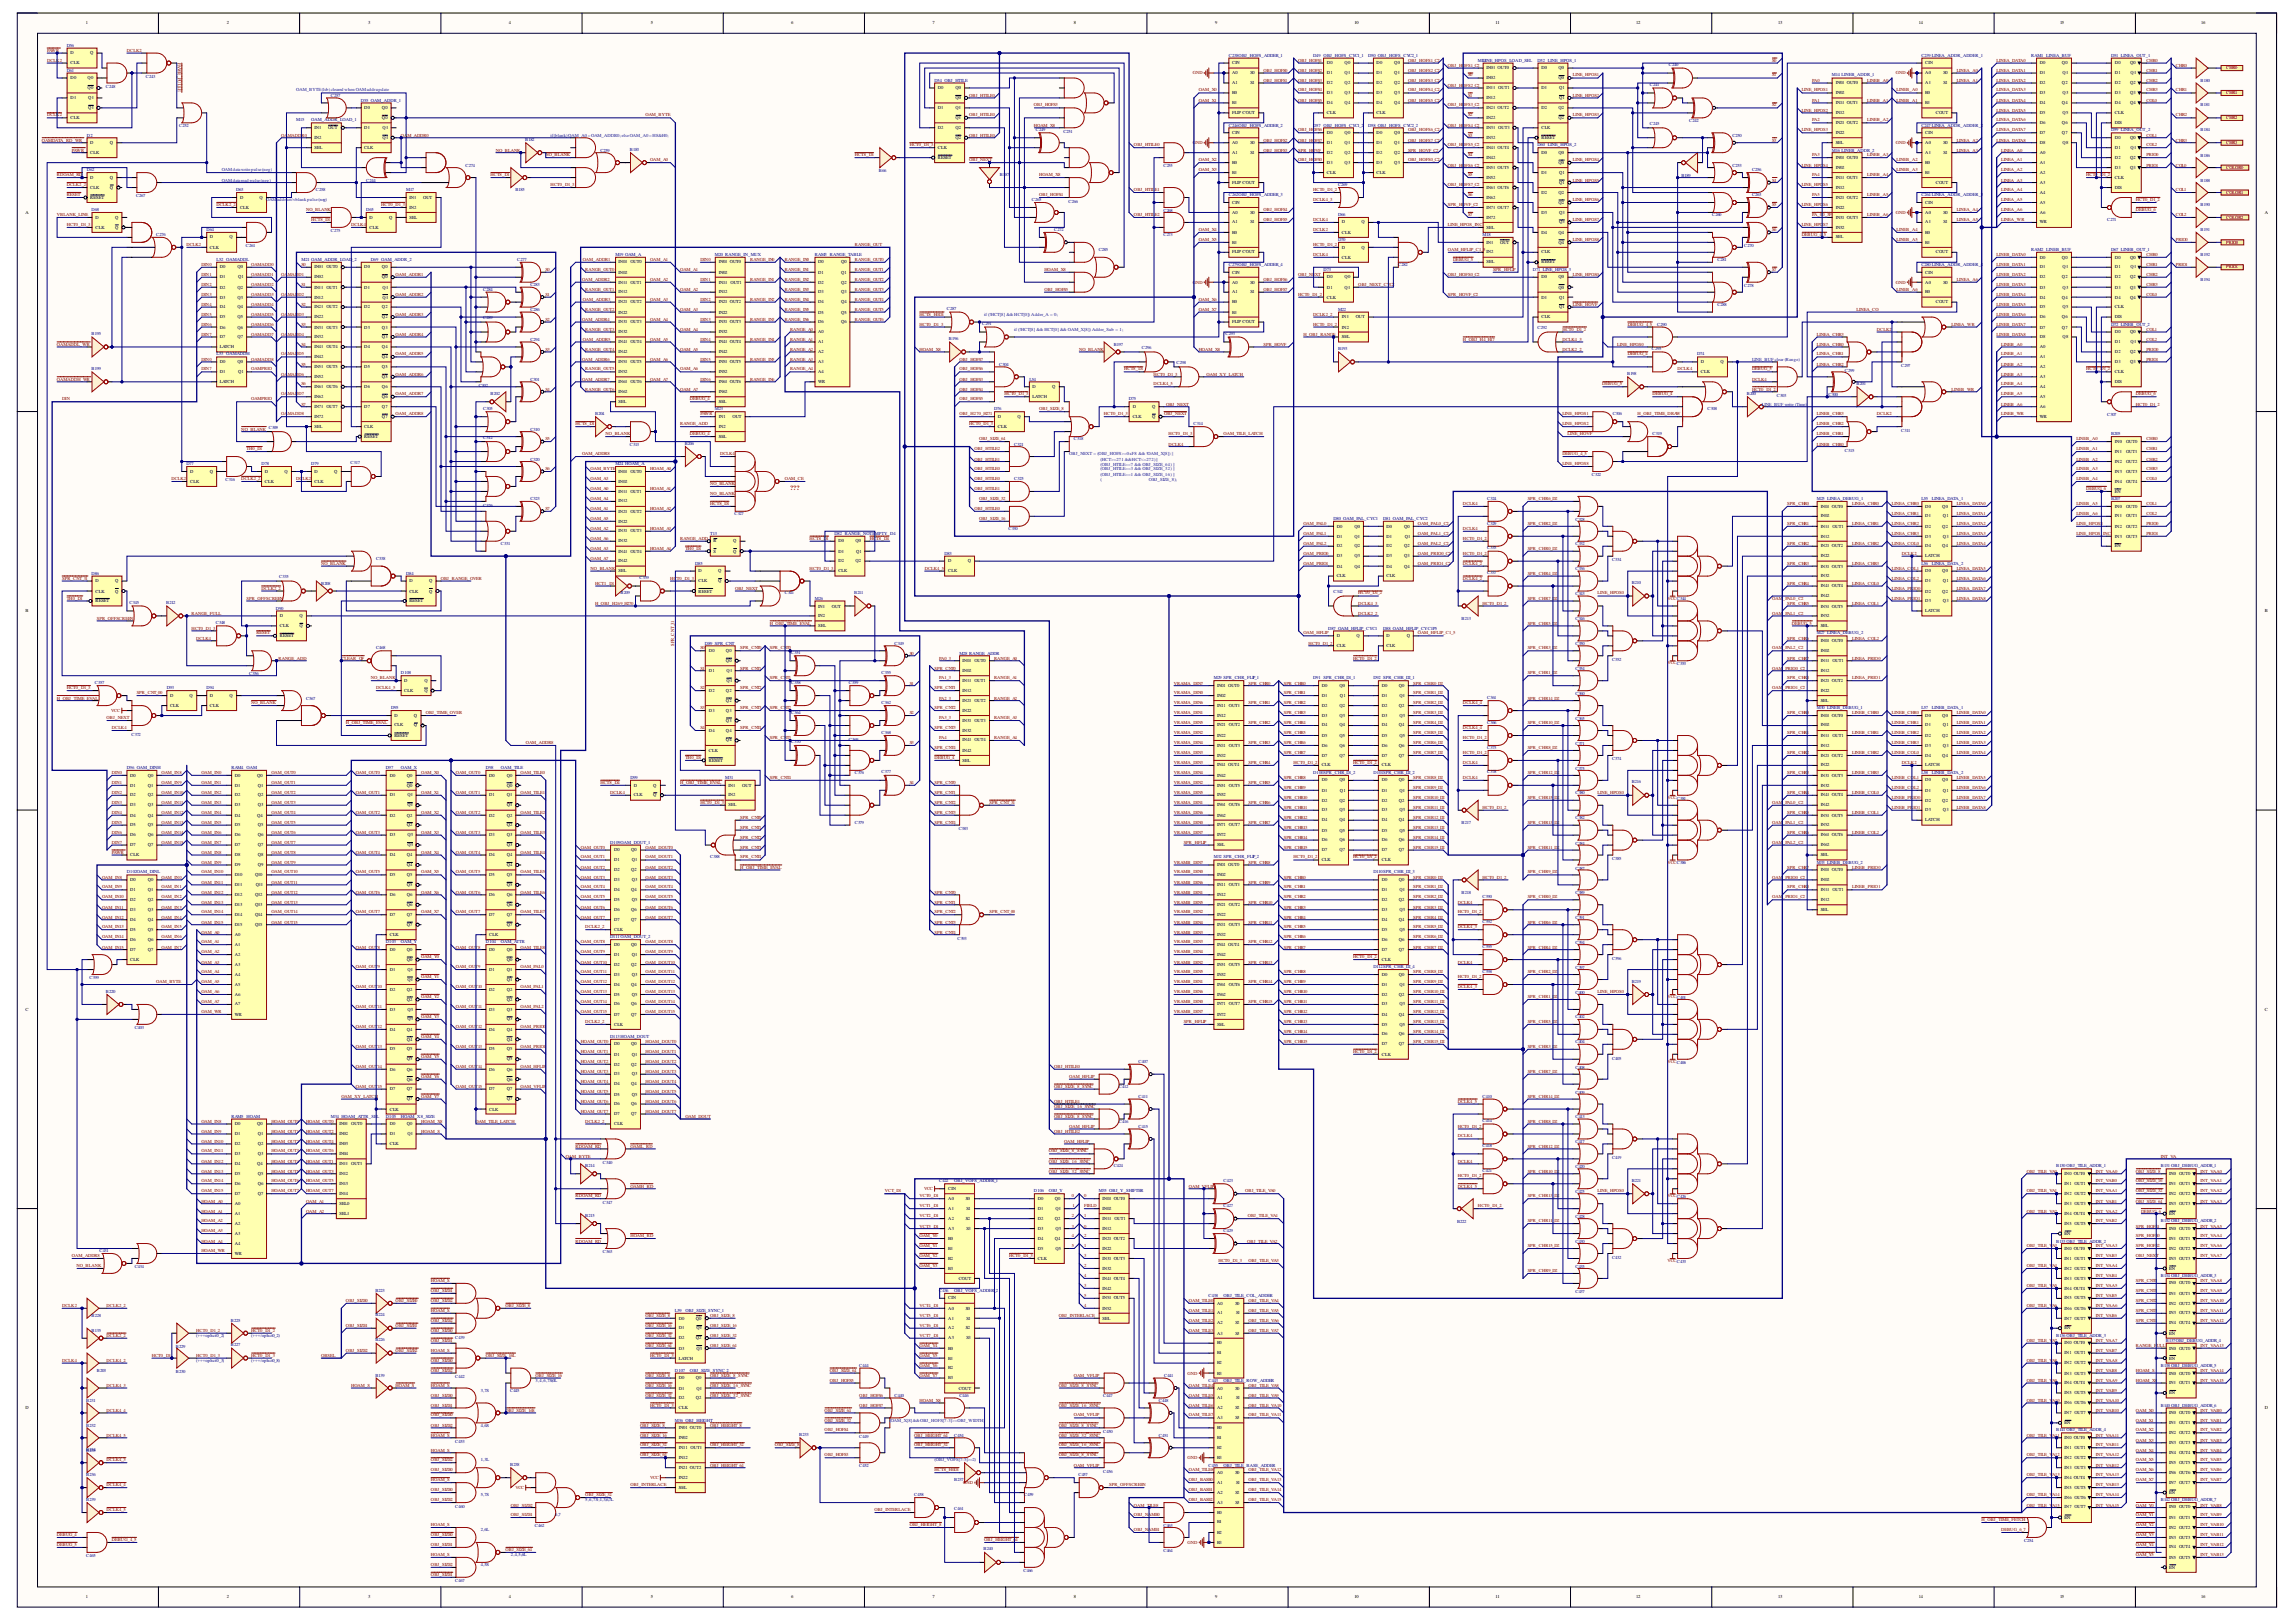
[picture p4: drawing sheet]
<svg xmlns="http://www.w3.org/2000/svg" width="297mm" height="210mm" viewBox="0 0 297 210" stroke-linecap="round" stroke-linejoin="round" font-family="sans-serif">
<defs><g id="words">
<text font-size=".8" fill="#f00" x="102.2" y="63.4">???</text>
<g font-size=".6">
<text x="11.1" y="3.1">1</text>
<text x="29.4" y="3.1">2</text>
<text x="47.6" y="3.1">3</text>
<text x="65.8" y="3.1">4</text>
<text x="84.2" y="3.1">5</text>
<text x="102.4" y="3.1">6</text>
<text x="120.6" y="3.1">7</text>
<text x="138.9" y="3.1">8</text>
<text x="157.2" y="3.1">9</text>
<text x="175.2" y="3.1">10</text>
<text x="193.5" y="3.1">11</text>
<text x="211.7" y="3.1">12</text>
<text x="230" y="3.1">13</text>
<text x="248.2" y="3.1">14</text>
<text x="266.5" y="3.1">15</text>
<text x="284.8" y="3.1">16</text>
<text x="9.1" y="10.2">D0</text>
<text x="9.1" y="7">D</text>
<text x="9.1" y="8.3">CLK</text>
<text x="11.3" y="10.2">Q0</text>
<text x="11.3" y="11.6">Q0</text>
<text x="11.7" y="7">Q</text>
<text x="121.3" y="11.6">D0</text>
<text x="123.6" y="11.6">Q0</text>
<text x="159.4" y="9.6">A0</text>
<text x="159.4" y="10.9">A1</text>
<text x="159.4" y="8.3">CIN</text>
<text x="161.8" y="9.6">S0</text>
<text x="161.8" y="10.9">S1</text>
<text x="171.7" y="8.3">D0</text>
<text x="171.7" y="9.6">D1</text>
<text x="171.7" y="10.9">D2</text>
<text x="174" y="8.3">Q0</text>
<text x="174" y="9.6">Q1</text>
<text x="174" y="10.9">Q2</text>
<text x="178.1" y="8.3">D0</text>
<text x="178.1" y="9.6">D1</text>
<text x="178.1" y="10.9">D2</text>
<text x="180.4" y="8.3">Q0</text>
<text x="180.4" y="9.6">Q1</text>
<text x="180.4" y="10.9">Q2</text>
<text x="192.3" y="9">IN01 OUT0</text>
<text x="192.3" y="10.2">IN02</text>
<text x="192.3" y="11.6">IN11 OUT1</text>
<text x="199.4" y="9">D0</text>
<text x="199.4" y="11.6">D1</text>
<text x="201.6" y="9">Q0</text>
<text x="201.6" y="10.2">Q0</text>
<text x="201.7" y="11.6">Q1</text>
<text x="237.5" y="10.9">IN01 OUT0</text>
<text x="249.1" y="9.6">A0</text>
<text x="249.1" y="10.9">A1</text>
<text x="249.1" y="8.3">CIN</text>
<text x="251.5" y="9.6">S0</text>
<text x="251.5" y="10.9">S1</text>
<text x="263.9" y="8.3">D0</text>
<text x="263.9" y="9.6">D1</text>
<text x="263.9" y="10.9">D2</text>
<text x="266.8" y="8.3">Q0</text>
<text x="266.8" y="10.9">Q2</text>
<text x="266.8" y="9.6">Q1</text>
<text x="273.6" y="8.3">D0</text>
<text x="273.6" y="9.6">D1</text>
<text x="273.6" y="10.9">D2</text>
<text x="275.6" y="8.3">Q0</text>
<text x="275.6" y="10.9">Q2</text>
<text x="275.6" y="9.6">Q1</text>
<text x="9.1" y="15.4">CLK</text>
<text x="9.1" y="12.8">D1</text>
<text x="11.4" y="12.8">Q1</text>
<text x="11.4" y="14.1">Q1</text>
<text x="40.7" y="16.7">IN1</text>
<text x="42.5" y="16.7">OUT</text>
<text x="47.1" y="14.1">D0</text>
<text x="47.1" y="16.7">D1</text>
<text x="49.4" y="14.1">Q0</text>
<text x="49.4" y="15.4">Q0</text>
<text x="49.5" y="16.7">Q1</text>
<text x="121.3" y="14.1">D1</text>
<text x="121.3" y="16.7">D2</text>
<text x="123.6" y="14.1">Q1</text>
<text x="123.6" y="12.8">Q0</text>
<text x="123.6" y="15.4">Q1</text>
<text x="123.6" y="16.7">Q2</text>
<text x="159.4" y="14.8">FLIP COUT</text>
<text x="159.4" y="12.2">B0</text>
<text x="159.4" y="13.4">B1</text>
<text x="159.4" y="17.3">CIN</text>
<text x="171.7" y="17.3">D0</text>
<text x="171.7" y="14.8">CLK</text>
<text x="171.7" y="12.2">D3</text>
<text x="171.7" y="13.4">D4</text>
<text x="174" y="17.3">Q0</text>
<text x="174" y="12.2">Q3</text>
<text x="174" y="13.4">Q4</text>
<text x="178.1" y="17.3">D0</text>
<text x="178.1" y="14.8">CLK</text>
<text x="178.1" y="12.2">D3</text>
<text x="178.1" y="13.4">D4</text>
<text x="180.4" y="17.3">Q0</text>
<text x="180.4" y="12.2">Q3</text>
<text x="180.4" y="13.4">Q4</text>
<text x="192.3" y="12.8">IN12</text>
<text x="192.3" y="14.1">IN21 OUT2</text>
<text x="192.3" y="15.4">IN22</text>
<text x="192.3" y="16.7">IN31 OUT3</text>
<text x="199.4" y="16.7">CLK</text>
<text x="199.4" y="14.1">D2</text>
<text x="201.6" y="14.1">Q2</text>
<text x="201.6" y="15.4">Q2</text>
<text x="201.7" y="12.8">Q1</text>
<text x="237.5" y="12.2">IN02</text>
<text x="237.5" y="13.4">IN11 OUT1</text>
<text x="237.5" y="14.8">IN12</text>
<text x="237.5" y="16.1">IN21 OUT2</text>
<text x="237.5" y="17.3">IN22</text>
<text x="249.1" y="12.2">B0</text>
<text x="249.1" y="13.4">B1</text>
<text x="249.1" y="17.3">CIN</text>
<text x="250.4" y="14.8">COUT</text>
<text x="263.9" y="12.2">D3</text>
<text x="263.9" y="13.4">D4</text>
<text x="263.9" y="14.8">D5</text>
<text x="263.9" y="16.1">D6</text>
<text x="263.9" y="17.3">D7</text>
<text x="266.8" y="13.4">Q4</text>
<text x="266.8" y="16.1">Q6</text>
<text x="266.8" y="17.3">Q7</text>
<text x="266.8" y="12.2">Q3</text>
<text x="266.8" y="14.8">Q5</text>
<text x="273.6" y="14.8">CLK</text>
<text x="273.6" y="12.2">D3</text>
<text x="273.6" y="16.1">DIS</text>
<text x="273.6" y="13.4">D4</text>
<text x="275.6" y="12.2">Q3</text>
<text x="275.6" y="13.4">Q4</text>
<text x="11.7" y="23.2">D</text>
<text x="11.7" y="18.6">D</text>
<text x="11.7" y="19.9">CLK</text>
<text x="14.2" y="23.2">Q</text>
<text x="14.2" y="18.6">Q</text>
<text x="40.7" y="19.3">SEL</text>
<text x="40.7" y="18">IN2</text>
<text x="47.1" y="19.3">CLK</text>
<text x="49.5" y="18">Q1</text>
<text x="121.3" y="19.3">CLK</text>
<text x="121.3" y="20.5">RESET</text>
<text x="123.6" y="18">Q2</text>
<text x="159.4" y="18.6">A0</text>
<text x="159.4" y="19.9">A1</text>
<text x="159.4" y="23.8">FLIP COUT</text>
<text x="159.4" y="21.2">B0</text>
<text x="159.4" y="22.5">B1</text>
<text x="161.8" y="18.6">S0</text>
<text x="161.8" y="19.9">S1</text>
<text x="171.7" y="22.5">CLK</text>
<text x="171.7" y="18.6">D1</text>
<text x="171.7" y="19.9">D2</text>
<text x="171.7" y="21.2">D3</text>
<text x="174" y="18.6">Q1</text>
<text x="174" y="19.9">Q2</text>
<text x="174" y="21.2">Q3</text>
<text x="178.1" y="22.5">CLK</text>
<text x="178.1" y="18.6">D1</text>
<text x="178.1" y="19.9">D2</text>
<text x="178.1" y="21.2">D3</text>
<text x="180.4" y="18.6">Q1</text>
<text x="180.4" y="19.9">Q2</text>
<text x="180.4" y="21.2">Q3</text>
<text x="192.3" y="18">IN32</text>
<text x="192.3" y="19.3">IN41 OUT4</text>
<text x="192.3" y="20.5">IN42</text>
<text x="192.3" y="21.9">IN51 OUT5</text>
<text x="192.3" y="23.2">IN52</text>
<text x="199.4" y="19.9">D0</text>
<text x="199.4" y="22.5">D1</text>
<text x="199.4" y="18">RESET</text>
<text x="201.6" y="19.9">Q0</text>
<text x="201.6" y="21.2">Q0</text>
<text x="201.7" y="22.5">Q1</text>
<text x="201.7" y="23.8">Q1</text>
<text x="237.5" y="18.6">SEL</text>
<text x="237.5" y="20.5">IN01 OUT0</text>
<text x="237.5" y="21.9">IN02</text>
<text x="237.5" y="23.2">IN11 OUT1</text>
<text x="249.1" y="18.6">A0</text>
<text x="249.1" y="19.9">A1</text>
<text x="249.1" y="21.2">B0</text>
<text x="249.1" y="22.5">B1</text>
<text x="250.4" y="23.8">COUT</text>
<text x="251.5" y="18.6">S0</text>
<text x="251.5" y="19.9">S1</text>
<text x="263.9" y="19.9">A0</text>
<text x="263.9" y="21.2">A1</text>
<text x="263.9" y="22.5">A2</text>
<text x="263.9" y="23.8">A3</text>
<text x="263.9" y="18.6">D8</text>
<text x="266.8" y="18.6">Q8</text>
<text x="273.6" y="18">D0</text>
<text x="273.6" y="23.2">CLK</text>
<text x="273.6" y="19.3">D1</text>
<text x="273.6" y="20.5">D2</text>
<text x="273.6" y="21.9">D3</text>
<text x="275.6" y="18">Q0</text>
<text x="275.6" y="20.5">Q2</text>
<text x="275.6" y="21.9">Q3</text>
<text x="275.6" y="19.3">Q1</text>
<text x="3.3" y="27.6">A</text>
<text x="11.7" y="24.4">CLK</text>
<text x="11.7" y="25.7">RESET</text>
<text x="12.4" y="28.3">D</text>
<text x="12.4" y="29.6">CLK</text>
<text x="14.2" y="24.4">Q</text>
<text x="14.9" y="28.3">Q</text>
<text x="14.9" y="29.6">Q</text>
<text x="31.1" y="25.7">D</text>
<text x="31.1" y="27.1">CLK</text>
<text x="33.6" y="25.7">Q</text>
<text x="47.8" y="28.3">D</text>
<text x="47.8" y="29.6">CLK</text>
<text x="50.3" y="28.3">Q</text>
<text x="53" y="25.7">IN1</text>
<text x="53" y="28.3">SEL</text>
<text x="53" y="27.1">IN2</text>
<text x="54.7" y="25.7">OUT</text>
<text x="159.4" y="27.6">A0</text>
<text x="159.4" y="28.9">A1</text>
<text x="159.4" y="26.4">CIN</text>
<text x="161.8" y="27.6">S0</text>
<text x="161.8" y="28.9">S1</text>
<text x="173.6" y="28.9">D</text>
<text x="176.2" y="28.9">Q</text>
<text x="192.3" y="29.6">SEL</text>
<text x="192.3" y="24.4">IN61 OUT6</text>
<text x="192.3" y="25.7">IN62</text>
<text x="192.3" y="27.1">IN71 OUT7</text>
<text x="192.3" y="28.3">IN72</text>
<text x="199.4" y="25.1">D2</text>
<text x="199.4" y="27.6">D3</text>
<text x="201.6" y="25.1">Q2</text>
<text x="201.6" y="26.4">Q2</text>
<text x="201.7" y="27.6">Q3</text>
<text x="201.7" y="28.9">Q3</text>
<text x="237.5" y="24.4">IN12</text>
<text x="237.5" y="25.7">IN21 OUT2</text>
<text x="237.5" y="27.1">IN22</text>
<text x="237.5" y="28.3">IN31 OUT3</text>
<text x="237.5" y="29.6">IN32</text>
<text x="249.1" y="27.6">A0</text>
<text x="249.1" y="28.9">A1</text>
<text x="249.1" y="26.4">CIN</text>
<text x="251.5" y="27.6">S0</text>
<text x="251.5" y="28.9">S1</text>
<text x="263.9" y="28.9">WR</text>
<text x="263.9" y="25.1">A4</text>
<text x="263.9" y="26.4">A5</text>
<text x="263.9" y="27.6">A6</text>
<text x="273.6" y="24.4">DIS</text>
<text x="293" y="27.6">A</text>
<text x="27.2" y="30.9">D</text>
<text x="27.2" y="32.2">CLK</text>
<text x="28.4" y="34.7">D0</text>
<text x="29.7" y="30.9">Q</text>
<text x="30.7" y="34.7">Q0</text>
<text x="40.7" y="34.7">IN01 OUT0</text>
<text x="47.1" y="34.7">D0</text>
<text x="49.4" y="34.7">Q0</text>
<text x="80" y="34.1">IN01 OUT0</text>
<text x="80" y="35.4">IN02</text>
<text x="93" y="34.1">IN01 OUT0</text>
<text x="93" y="35.4">IN02</text>
<text x="105.8" y="34.1">D0</text>
<text x="105.8" y="35.4">D1</text>
<text x="108.8" y="34.1">Q0</text>
<text x="108.8" y="35.4">Q1</text>
<text x="159.4" y="32.8">FLIP COUT</text>
<text x="159.4" y="30.3">B0</text>
<text x="159.4" y="31.5">B1</text>
<text x="159.4" y="35.4">CIN</text>
<text x="173.6" y="30.3">CLK</text>
<text x="173.6" y="32.2">D</text>
<text x="173.6" y="33.5">CLK</text>
<text x="176.2" y="32.2">Q</text>
<text x="192.3" y="31.5">IN1</text>
<text x="192.3" y="34.1">SEL</text>
<text x="192.3" y="32.8">IN2</text>
<text x="194.1" y="31.5">OUT</text>
<text x="199.4" y="32.8">CLK</text>
<text x="199.4" y="30.3">D4</text>
<text x="199.4" y="34.1">RESET</text>
<text x="201.6" y="30.3">Q4</text>
<text x="201.6" y="31.5">Q4</text>
<text x="237.5" y="30.9">SEL</text>
<text x="249.1" y="30.3">B0</text>
<text x="249.1" y="31.5">B1</text>
<text x="249.1" y="35.4">CIN</text>
<text x="250.4" y="32.8">COUT</text>
<text x="263.9" y="33.5">D0</text>
<text x="263.9" y="34.7">D1</text>
<text x="266.8" y="33.5">Q0</text>
<text x="266.8" y="34.7">Q1</text>
<text x="273.6" y="33.5">D0</text>
<text x="273.6" y="34.7">D1</text>
<text x="275.6" y="33.5">Q0</text>
<text x="275.6" y="34.7">Q1</text>
<text x="28.4" y="36">D1</text>
<text x="28.4" y="37.4">D2</text>
<text x="28.4" y="38.6">D3</text>
<text x="28.4" y="39.9">D4</text>
<text x="28.4" y="41.2">D5</text>
<text x="30.7" y="37.4">Q2</text>
<text x="30.7" y="38.6">Q3</text>
<text x="30.7" y="39.9">Q4</text>
<text x="30.7" y="41.2">Q5</text>
<text x="30.8" y="36">Q1</text>
<text x="40.7" y="36">IN02</text>
<text x="40.7" y="37.4">IN11 OUT1</text>
<text x="40.7" y="38.6">IN12</text>
<text x="40.7" y="39.9">IN21 OUT2</text>
<text x="40.7" y="41.2">IN22</text>
<text x="47.1" y="37.4">D1</text>
<text x="47.1" y="39.9">D2</text>
<text x="49.4" y="36">Q0</text>
<text x="49.4" y="39.9">Q2</text>
<text x="49.4" y="41.2">Q2</text>
<text x="49.5" y="37.4">Q1</text>
<text x="49.5" y="38.6">Q1</text>
<text x="80" y="36.7">IN11 OUT1</text>
<text x="80" y="38">IN12</text>
<text x="80" y="39.2">IN21 OUT2</text>
<text x="80" y="40.6">IN22</text>
<text x="80" y="41.8">IN31 OUT3</text>
<text x="93" y="36.7">IN11 OUT1</text>
<text x="93" y="38">IN12</text>
<text x="93" y="39.2">IN21 OUT2</text>
<text x="93" y="40.6">IN22</text>
<text x="93" y="41.8">IN31 OUT3</text>
<text x="105.8" y="36.7">D2</text>
<text x="105.8" y="38">D3</text>
<text x="105.8" y="39.2">D4</text>
<text x="105.8" y="40.6">D5</text>
<text x="105.8" y="41.8">D6</text>
<text x="108.8" y="36.7">Q2</text>
<text x="108.8" y="38">Q3</text>
<text x="108.8" y="39.2">Q4</text>
<text x="108.8" y="40.6">Q5</text>
<text x="108.8" y="41.8">Q6</text>
<text x="159.4" y="36.7">A0</text>
<text x="159.4" y="38">A1</text>
<text x="159.4" y="41.8">FLIP COUT</text>
<text x="159.4" y="39.2">B0</text>
<text x="159.4" y="40.6">B1</text>
<text x="161.8" y="36.7">S0</text>
<text x="161.8" y="38">S1</text>
<text x="171.7" y="36">D0</text>
<text x="171.7" y="38.6">CLK</text>
<text x="171.7" y="37.4">D1</text>
<text x="173.6" y="41.2">IN1</text>
<text x="174" y="36">Q0</text>
<text x="174" y="37.4">Q1</text>
<text x="175.4" y="41.2">OUT</text>
<text x="199.4" y="36">D0</text>
<text x="199.4" y="41.2">CLK</text>
<text x="199.4" y="38.6">D1</text>
<text x="201.6" y="36">Q0</text>
<text x="201.6" y="37.4">Q0</text>
<text x="201.7" y="38.6">Q1</text>
<text x="201.7" y="39.9">Q1</text>
<text x="249.1" y="36.7">A0</text>
<text x="249.1" y="38">B0</text>
<text x="250.4" y="39.2">COUT</text>
<text x="251.5" y="36.7">S0</text>
<text x="263.9" y="36">D2</text>
<text x="263.9" y="37.4">D3</text>
<text x="263.9" y="38.6">D4</text>
<text x="263.9" y="39.9">D5</text>
<text x="263.9" y="41.2">D6</text>
<text x="266.8" y="36">Q2</text>
<text x="266.8" y="38.6">Q4</text>
<text x="266.8" y="41.2">Q6</text>
<text x="266.8" y="37.4">Q3</text>
<text x="266.8" y="39.9">Q5</text>
<text x="273.6" y="39.9">CLK</text>
<text x="273.6" y="36">D2</text>
<text x="273.6" y="37.4">D3</text>
<text x="273.6" y="41.2">DIS</text>
<text x="273.6" y="38.6">D4</text>
<text x="275.6" y="36">Q2</text>
<text x="275.6" y="37.4">Q3</text>
<text x="275.6" y="38.6">Q4</text>
<text x="28.4" y="45.1">LATCH</text>
<text x="28.4" y="42.5">D6</text>
<text x="28.4" y="43.8">D7</text>
<text x="28.4" y="47">D0</text>
<text x="30.7" y="42.5">Q6</text>
<text x="30.7" y="43.8">Q7</text>
<text x="30.7" y="47">Q0</text>
<text x="40.7" y="42.5">IN31 OUT3</text>
<text x="40.7" y="43.8">IN32</text>
<text x="40.7" y="45.1">IN41 OUT4</text>
<text x="40.7" y="46.3">IN42</text>
<text x="40.7" y="47.7">IN51 OUT5</text>
<text x="47.1" y="45.1">D4</text>
<text x="47.1" y="47.7">D5</text>
<text x="47.1" y="42.5">D3</text>
<text x="49.4" y="42.5">Q3</text>
<text x="49.4" y="43.8">Q3</text>
<text x="49.4" y="45.1">Q4</text>
<text x="49.4" y="46.3">Q4</text>
<text x="49.4" y="47.7">Q5</text>
<text x="80" y="43.1">IN32</text>
<text x="80" y="44.4">IN41 OUT4</text>
<text x="80" y="45.7">IN42</text>
<text x="80" y="47">IN51 OUT5</text>
<text x="93" y="43.1">IN32</text>
<text x="93" y="44.4">IN41 OUT4</text>
<text x="93" y="45.7">IN42</text>
<text x="93" y="47">IN51 OUT5</text>
<text x="105.8" y="43.1">A0</text>
<text x="105.8" y="44.4">A1</text>
<text x="105.8" y="45.7">A2</text>
<text x="105.8" y="47">A3</text>
<text x="173.6" y="43.8">SEL</text>
<text x="173.6" y="42.5">IN2</text>
<text x="220.1" y="47">D</text>
<text x="222.6" y="47">Q</text>
<text x="263.9" y="45.1">A0</text>
<text x="263.9" y="46.3">A1</text>
<text x="263.9" y="47.7">A2</text>
<text x="263.9" y="42.5">D7</text>
<text x="263.9" y="43.8">D8</text>
<text x="266.8" y="42.5">Q7</text>
<text x="266.8" y="43.8">Q8</text>
<text x="273.6" y="43.1">D0</text>
<text x="273.6" y="44.4">D1</text>
<text x="273.6" y="45.7">D2</text>
<text x="273.6" y="47">D3</text>
<text x="275.6" y="43.1">Q0</text>
<text x="275.6" y="45.7">Q2</text>
<text x="275.6" y="47">Q3</text>
<text x="275.6" y="44.4">Q1</text>
<text x="28.4" y="49.5">LATCH</text>
<text x="28.4" y="48.3">D1</text>
<text x="30.8" y="48.3">Q1</text>
<text x="40.7" y="48.9">IN52</text>
<text x="40.7" y="50.2">IN61 OUT6</text>
<text x="40.7" y="51.5">IN62</text>
<text x="40.7" y="52.8">IN71 OUT7</text>
<text x="47.1" y="50.2">D6</text>
<text x="47.1" y="52.8">D7</text>
<text x="49.4" y="48.9">Q5</text>
<text x="49.4" y="50.2">Q6</text>
<text x="49.4" y="51.5">Q6</text>
<text x="49.4" y="52.8">Q7</text>
<text x="80" y="52.2">SEL</text>
<text x="80" y="48.3">IN52</text>
<text x="80" y="49.5">IN61 OUT6</text>
<text x="80" y="50.9">IN62</text>
<text x="93" y="52.2">SEL</text>
<text x="93" y="48.3">IN52</text>
<text x="93" y="49.5">IN61 OUT6</text>
<text x="93" y="50.9">IN62</text>
<text x="105.8" y="49.5">WR</text>
<text x="105.8" y="48.3">A4</text>
<text x="133.6" y="50.2">D</text>
<text x="133.6" y="51.5">LATCH</text>
<text x="136.1" y="50.2">Q</text>
<text x="146.5" y="52.8">D</text>
<text x="149.1" y="52.8">Q</text>
<text x="220.1" y="48.3">CLK</text>
<text x="263.9" y="48.9">A3</text>
<text x="263.9" y="50.2">A4</text>
<text x="263.9" y="51.5">A5</text>
<text x="263.9" y="52.8">A6</text>
<text x="273.6" y="48.3">CLK</text>
<text x="273.6" y="49.5">DIS</text>
<text x="40.7" y="55.4">SEL</text>
<text x="40.7" y="54.1">IN72</text>
<text x="47.1" y="55.4">CLK</text>
<text x="47.1" y="56.6">RESET</text>
<text x="49.4" y="54.1">Q7</text>
<text x="93" y="54.1">IN1</text>
<text x="93" y="56.6">SEL</text>
<text x="93" y="55.4">IN2</text>
<text x="94.8" y="54.1">OUT</text>
<text x="129.1" y="54.1">D</text>
<text x="129.1" y="55.4">CLK</text>
<text x="131.6" y="54.1">Q</text>
<text x="146.5" y="54.1">CLK</text>
<text x="149.1" y="54.1">Q</text>
<text x="263.9" y="54.1">WR</text>
<text x="273.6" y="57.3">IN0</text>
<text x="273.6" y="58.6">IN1</text>
<text x="273.6" y="59.9">IN2</text>
<text x="275.1" y="57.3">OUT0</text>
<text x="275.1" y="58.6">OUT1</text>
<text x="275.1" y="59.9">OUT2</text>
<text x="24.6" y="61.2">D</text>
<text x="24.6" y="62.5">CLK</text>
<text x="27.2" y="61.2">Q</text>
<text x="34.3" y="61.2">D</text>
<text x="34.3" y="62.5">CLK</text>
<text x="36.8" y="61.2">Q</text>
<text x="40.7" y="61.2">D</text>
<text x="40.7" y="62.5">CLK</text>
<text x="43.2" y="61.2">Q</text>
<text x="80" y="61.2">IN01 OUT0</text>
<text x="80" y="62.5">IN02</text>
<text x="80" y="63.7">IN11 OUT1</text>
<text x="80" y="65">IN12</text>
<text x="235.5" y="65.7">IN01 OUT0</text>
<text x="249.1" y="65.7">D0</text>
<text x="251.3" y="65.7">Q0</text>
<text x="273.6" y="61.2">IN3</text>
<text x="273.6" y="62.5">IN4</text>
<text x="273.6" y="63.7">EN</text>
<text x="273.6" y="65.7">IN0</text>
<text x="275.1" y="61.2">OUT3</text>
<text x="275.1" y="62.5">OUT4</text>
<text x="275.1" y="65.7">OUT0</text>
<text x="80" y="66.4">IN21 OUT2</text>
<text x="80" y="67.6">IN22</text>
<text x="80" y="68.9">IN31 OUT3</text>
<text x="80" y="70.2">IN32</text>
<text x="80" y="71.5">IN41 OUT4</text>
<text x="92.3" y="70.2">R</text>
<text x="92.3" y="71.5">S</text>
<text x="94.8" y="70.2">Q</text>
<text x="94.8" y="71.5">Q</text>
<text x="108.5" y="70.2">D0</text>
<text x="108.5" y="71.5">D1</text>
<text x="110.7" y="70.2">Q0</text>
<text x="110.7" y="71.5">Q1</text>
<text x="172.9" y="68.3">D0</text>
<text x="172.9" y="69.6">D1</text>
<text x="172.9" y="70.8">D2</text>
<text x="175.2" y="68.3">Q0</text>
<text x="175.2" y="69.6">Q1</text>
<text x="175.2" y="70.8">Q2</text>
<text x="179.4" y="68.3">D0</text>
<text x="179.4" y="69.6">D1</text>
<text x="179.4" y="70.8">D2</text>
<text x="181.7" y="68.3">Q0</text>
<text x="181.7" y="70.8">Q2</text>
<text x="181.7" y="69.6">Q1</text>
<text x="235.5" y="67">IN02</text>
<text x="235.5" y="68.3">IN11 OUT1</text>
<text x="235.5" y="69.6">IN12</text>
<text x="235.5" y="70.8">IN21 OUT2</text>
<text x="249.1" y="67">D1</text>
<text x="249.1" y="68.3">D2</text>
<text x="249.1" y="69.6">D3</text>
<text x="249.1" y="70.8">D4</text>
<text x="251.3" y="68.3">Q2</text>
<text x="251.3" y="70.8">Q4</text>
<text x="251.4" y="67">Q1</text>
<text x="251.4" y="69.6">Q3</text>
<text x="273.6" y="67">IN1</text>
<text x="273.6" y="68.3">IN2</text>
<text x="273.6" y="69.6">IN3</text>
<text x="273.6" y="70.8">EN</text>
<text x="275.1" y="67">OUT1</text>
<text x="275.1" y="68.3">OUT2</text>
<text x="275.1" y="69.6">OUT3</text>
<text x="12.4" y="75.3">D</text>
<text x="12.4" y="76.7">CLK</text>
<text x="12.4" y="77.9">RESET</text>
<text x="14.9" y="75.3">Q</text>
<text x="14.9" y="76.7">Q</text>
<text x="53" y="75.3">D</text>
<text x="53" y="76.7">CLK</text>
<text x="53" y="77.9">RESET</text>
<text x="55.5" y="75.3">Q</text>
<text x="55.5" y="76.7">Q</text>
<text x="80" y="74.1">SEL</text>
<text x="80" y="72.8">IN42</text>
<text x="90.4" y="74.1">D</text>
<text x="90.4" y="75.3">CLK</text>
<text x="90.4" y="76.7">RESET</text>
<text x="92.9" y="74.1">Q</text>
<text x="92.9" y="75.3">Q</text>
<text x="108.5" y="74.1">CLK</text>
<text x="108.5" y="72.8">D2</text>
<text x="110.7" y="72.8">Q2</text>
<text x="122.7" y="72.8">D</text>
<text x="122.7" y="74.1">CLK</text>
<text x="125.2" y="72.8">Q</text>
<text x="172.9" y="74.7">CLK</text>
<text x="172.9" y="72.1">D3</text>
<text x="172.9" y="73.5">D4</text>
<text x="175.2" y="72.1">Q3</text>
<text x="175.2" y="73.5">Q4</text>
<text x="179.4" y="74.7">CLK</text>
<text x="179.4" y="72.1">D3</text>
<text x="179.4" y="73.5">D4</text>
<text x="181.7" y="72.1">Q3</text>
<text x="181.7" y="73.5">Q4</text>
<text x="235.5" y="72.1">IN22</text>
<text x="235.5" y="73.5">IN31 OUT3</text>
<text x="235.5" y="74.7">IN32</text>
<text x="235.5" y="76">IN41 OUT4</text>
<text x="235.5" y="77.3">IN42</text>
<text x="249.1" y="72.1">LATCH</text>
<text x="249.1" y="74.1">D0</text>
<text x="249.1" y="75.3">D1</text>
<text x="249.1" y="76.7">D2</text>
<text x="249.1" y="77.9">D3</text>
<text x="251.3" y="74.1">Q0</text>
<text x="251.3" y="76.7">Q2</text>
<text x="251.4" y="75.3">Q1</text>
<text x="251.4" y="77.9">Q3</text>
<text x="3.3" y="79.2">B</text>
<text x="36.2" y="79.9">D</text>
<text x="36.2" y="81.2">CLK</text>
<text x="36.2" y="82.4">RESET</text>
<text x="38.7" y="79.9">Q</text>
<text x="38.7" y="81.2">Q</text>
<text x="105.8" y="78.6">IN1</text>
<text x="105.8" y="81.2">SEL</text>
<text x="105.8" y="79.9">IN2</text>
<text x="107.6" y="78.6">OUT</text>
<text x="172.9" y="82.4">D</text>
<text x="172.9" y="83.8">CLK</text>
<text x="175.5" y="82.4">Q</text>
<text x="179.4" y="82.4">D</text>
<text x="179.4" y="83.8">CLK</text>
<text x="182" y="82.4">Q</text>
<text x="235.5" y="81.2">SEL</text>
<text x="235.5" y="78.6">IN51 OUT5</text>
<text x="235.5" y="79.9">IN52</text>
<text x="235.5" y="83.1">IN01 OUT0</text>
<text x="249.1" y="79.2">LATCH</text>
<text x="293" y="79.2">B</text>
<text x="52.3" y="88.3">D</text>
<text x="52.3" y="89.5">CLK</text>
<text x="54.9" y="88.3">Q</text>
<text x="54.9" y="89.5">Q</text>
<text x="91.7" y="84.4">D0</text>
<text x="91.7" y="87">D1</text>
<text x="91.7" y="89.5">D2</text>
<text x="93.9" y="84.4">Q0</text>
<text x="93.9" y="85.6">Q0</text>
<text x="93.9" y="89.5">Q2</text>
<text x="94" y="87">Q1</text>
<text x="94" y="88.3">Q1</text>
<text x="124.5" y="85.6">IN01 OUT0</text>
<text x="124.5" y="87">IN02</text>
<text x="124.5" y="88.3">IN11 OUT1</text>
<text x="124.5" y="89.5">IN12</text>
<text x="157.5" y="88.9">IN01 OUT0</text>
<text x="171" y="88.9">D0</text>
<text x="173.3" y="88.9">Q0</text>
<text x="178.8" y="88.9">D0</text>
<text x="181" y="88.9">Q0</text>
<text x="235.5" y="84.4">IN02</text>
<text x="235.5" y="85.6">IN11 OUT1</text>
<text x="235.5" y="87">IN12</text>
<text x="235.5" y="88.3">IN21 OUT2</text>
<text x="235.5" y="89.5">IN22</text>
<text x="22" y="90.2">D</text>
<text x="22" y="91.5">CLK</text>
<text x="24.5" y="90.2">Q</text>
<text x="27.2" y="90.2">D</text>
<text x="27.2" y="91.5">CLK</text>
<text x="29.7" y="90.2">Q</text>
<text x="51" y="92.7">D</text>
<text x="51" y="94">CLK</text>
<text x="51" y="95.4">RESET</text>
<text x="53.6" y="92.7">Q</text>
<text x="53.6" y="94">Q</text>
<text x="91.7" y="94.7">D4</text>
<text x="91.7" y="92.2">D3</text>
<text x="93.9" y="92.2">Q3</text>
<text x="93.9" y="93.4">Q3</text>
<text x="93.9" y="94.7">Q4</text>
<text x="93.9" y="96">Q4</text>
<text x="93.9" y="90.8">Q2</text>
<text x="124.5" y="90.8">IN21 OUT2</text>
<text x="124.5" y="92.2">IN22</text>
<text x="124.5" y="93.4">IN31 OUT3</text>
<text x="124.5" y="94.7">IN32</text>
<text x="124.5" y="96">IN41 OUT4</text>
<text x="157.5" y="90.2">IN02</text>
<text x="157.5" y="91.5">IN11 OUT1</text>
<text x="157.5" y="92.7">IN12</text>
<text x="157.5" y="94">IN21 OUT2</text>
<text x="157.5" y="95.4">IN22</text>
<text x="171" y="90.2">D1</text>
<text x="171" y="91.5">D2</text>
<text x="171" y="92.7">D3</text>
<text x="171" y="94">D4</text>
<text x="171" y="95.4">D5</text>
<text x="173.3" y="91.5">Q2</text>
<text x="173.3" y="92.7">Q3</text>
<text x="173.3" y="94">Q4</text>
<text x="173.3" y="95.4">Q5</text>
<text x="173.4" y="90.2">Q1</text>
<text x="178.8" y="90.2">D1</text>
<text x="178.8" y="91.5">D2</text>
<text x="178.8" y="92.7">D3</text>
<text x="178.8" y="94">D4</text>
<text x="178.8" y="95.4">D5</text>
<text x="181" y="91.5">Q2</text>
<text x="181" y="94">Q4</text>
<text x="181.1" y="90.2">Q1</text>
<text x="181.1" y="92.7">Q3</text>
<text x="181.1" y="95.4">Q5</text>
<text x="235.5" y="90.8">SEL</text>
<text x="235.5" y="92.7">IN01 OUT0</text>
<text x="235.5" y="94">IN02</text>
<text x="235.5" y="95.4">IN11 OUT1</text>
<text x="249.1" y="92.7">D0</text>
<text x="249.1" y="94">D1</text>
<text x="249.1" y="95.4">D2</text>
<text x="251.3" y="92.7">Q0</text>
<text x="251.3" y="95.4">Q2</text>
<text x="251.4" y="94">Q1</text>
<text x="16.8" y="100.5">D0</text>
<text x="16.8" y="101.8">D1</text>
<text x="19.1" y="100.5">Q0</text>
<text x="19.1" y="101.8">Q1</text>
<text x="30.4" y="100.5">D0</text>
<text x="30.4" y="101.8">D1</text>
<text x="33.3" y="100.5">Q0</text>
<text x="33.3" y="101.8">Q1</text>
<text x="50.4" y="100.5">D0</text>
<text x="52.6" y="100.5">Q0</text>
<text x="52.6" y="101.8">Q0</text>
<text x="63.3" y="100.5">D0</text>
<text x="65.6" y="100.5">Q0</text>
<text x="65.6" y="101.8">Q0</text>
<text x="82" y="101.8">D</text>
<text x="84.5" y="101.8">Q</text>
<text x="91.7" y="97.3">CLK</text>
<text x="91.7" y="98.6">RESET</text>
<text x="94.3" y="101.8">IN1</text>
<text x="96" y="101.8">OUT</text>
<text x="124.5" y="98.6">SEL</text>
<text x="124.5" y="97.3">IN42</text>
<text x="157.5" y="96.6">IN31 OUT3</text>
<text x="157.5" y="97.9">IN32</text>
<text x="157.5" y="99.2">IN41 OUT4</text>
<text x="157.5" y="100.5">IN42</text>
<text x="157.5" y="101.8">IN51 OUT5</text>
<text x="171" y="99.2">CLK</text>
<text x="171" y="96.6">D6</text>
<text x="171" y="97.9">D7</text>
<text x="171" y="101.1">D0</text>
<text x="173.3" y="96.6">Q6</text>
<text x="173.3" y="97.9">Q7</text>
<text x="173.3" y="101.1">Q0</text>
<text x="178.8" y="99.2">CLK</text>
<text x="178.8" y="96.6">D6</text>
<text x="178.8" y="97.9">D7</text>
<text x="178.8" y="101.1">D0</text>
<text x="181" y="96.6">Q6</text>
<text x="181" y="97.9">Q7</text>
<text x="181" y="101.1">Q0</text>
<text x="235.5" y="96.6">IN12</text>
<text x="235.5" y="97.9">IN21 OUT2</text>
<text x="235.5" y="99.2">IN22</text>
<text x="235.5" y="100.5">IN31 OUT3</text>
<text x="235.5" y="101.8">IN32</text>
<text x="249.1" y="99.2">LATCH</text>
<text x="249.1" y="96.6">D3</text>
<text x="249.1" y="97.9">D4</text>
<text x="249.1" y="101.1">D0</text>
<text x="251.3" y="97.9">Q4</text>
<text x="251.3" y="101.1">Q0</text>
<text x="251.4" y="96.6">Q3</text>
<text x="16.8" y="103.1">D2</text>
<text x="16.8" y="104.3">D3</text>
<text x="16.8" y="105.7">D4</text>
<text x="16.8" y="106.9">D5</text>
<text x="19.1" y="103.1">Q2</text>
<text x="19.1" y="104.3">Q3</text>
<text x="19.1" y="105.7">Q4</text>
<text x="19.1" y="106.9">Q5</text>
<text x="30.4" y="103.1">D2</text>
<text x="30.4" y="104.3">D3</text>
<text x="30.4" y="105.7">D4</text>
<text x="30.4" y="106.9">D5</text>
<text x="33.3" y="105.7">Q4</text>
<text x="33.3" y="103.1">Q2</text>
<text x="33.3" y="104.3">Q3</text>
<text x="33.3" y="106.9">Q5</text>
<text x="50.4" y="103.1">D1</text>
<text x="50.4" y="105.7">D2</text>
<text x="52.6" y="105.7">Q2</text>
<text x="52.6" y="106.9">Q2</text>
<text x="52.7" y="103.1">Q1</text>
<text x="52.7" y="104.3">Q1</text>
<text x="63.3" y="103.1">D1</text>
<text x="63.3" y="105.7">D2</text>
<text x="65.6" y="103.1">Q1</text>
<text x="65.6" y="104.3">Q1</text>
<text x="65.6" y="105.7">Q2</text>
<text x="65.6" y="106.9">Q2</text>
<text x="82" y="103.1">CLK</text>
<text x="84.5" y="103.1">Q</text>
<text x="94.3" y="104.3">SEL</text>
<text x="94.3" y="103.1">IN2</text>
<text x="157.5" y="103.1">IN52</text>
<text x="157.5" y="104.3">IN61 OUT6</text>
<text x="157.5" y="105.7">IN62</text>
<text x="157.5" y="106.9">IN71 OUT7</text>
<text x="171" y="102.5">D1</text>
<text x="171" y="103.7">D2</text>
<text x="171" y="105">D3</text>
<text x="171" y="106.3">D4</text>
<text x="171" y="107.6">D5</text>
<text x="173.3" y="103.7">Q2</text>
<text x="173.3" y="105">Q3</text>
<text x="173.3" y="106.3">Q4</text>
<text x="173.3" y="107.6">Q5</text>
<text x="173.4" y="102.5">Q1</text>
<text x="178.8" y="102.5">D1</text>
<text x="178.8" y="103.7">D2</text>
<text x="178.8" y="105">D3</text>
<text x="178.8" y="106.3">D4</text>
<text x="178.8" y="107.6">D5</text>
<text x="181" y="103.7">Q2</text>
<text x="181" y="106.3">Q4</text>
<text x="181.1" y="102.5">Q1</text>
<text x="181.1" y="105">Q3</text>
<text x="181.1" y="107.6">Q5</text>
<text x="235.5" y="103.1">IN41 OUT4</text>
<text x="235.5" y="104.3">IN42</text>
<text x="235.5" y="105.7">IN51 OUT5</text>
<text x="235.5" y="106.9">IN52</text>
<text x="249.1" y="106.3">LATCH</text>
<text x="249.1" y="102.5">D1</text>
<text x="249.1" y="103.7">D2</text>
<text x="249.1" y="105">D3</text>
<text x="251.3" y="103.7">Q2</text>
<text x="251.4" y="102.5">Q1</text>
<text x="251.4" y="105">Q3</text>
<text x="16.8" y="110.8">CLK</text>
<text x="16.8" y="108.2">D6</text>
<text x="16.8" y="109.5">D7</text>
<text x="19.1" y="108.2">Q6</text>
<text x="19.1" y="109.5">Q7</text>
<text x="30.4" y="108.2">D6</text>
<text x="30.4" y="109.5">D7</text>
<text x="30.4" y="110.8">D8</text>
<text x="30.4" y="112.1">D9</text>
<text x="30.4" y="113.4">D10</text>
<text x="33" y="113.4">Q10</text>
<text x="33.3" y="108.2">Q6</text>
<text x="33.3" y="109.5">Q7</text>
<text x="33.3" y="110.8">Q8</text>
<text x="33.3" y="112.1">Q9</text>
<text x="50.4" y="110.8">D4</text>
<text x="50.4" y="113.4">D5</text>
<text x="50.4" y="108.2">D3</text>
<text x="52.6" y="110.8">Q4</text>
<text x="52.6" y="112.1">Q4</text>
<text x="52.6" y="113.4">Q5</text>
<text x="52.7" y="108.2">Q3</text>
<text x="52.7" y="109.5">Q3</text>
<text x="63.3" y="110.8">D4</text>
<text x="63.3" y="113.4">D5</text>
<text x="63.3" y="108.2">D3</text>
<text x="65.6" y="108.2">Q3</text>
<text x="65.6" y="109.5">Q3</text>
<text x="65.6" y="110.8">Q4</text>
<text x="65.6" y="112.1">Q4</text>
<text x="65.6" y="113.4">Q5</text>
<text x="79.4" y="110.2">D0</text>
<text x="79.4" y="111.4">D1</text>
<text x="79.4" y="112.8">D2</text>
<text x="81.6" y="110.2">Q0</text>
<text x="81.6" y="112.8">Q2</text>
<text x="81.7" y="111.4">Q1</text>
<text x="157.5" y="109.5">SEL</text>
<text x="157.5" y="108.2">IN72</text>
<text x="157.5" y="112.1">IN01 OUT0</text>
<text x="157.5" y="113.4">IN02</text>
<text x="171" y="111.4">CLK</text>
<text x="171" y="108.9">D6</text>
<text x="171" y="110.2">D7</text>
<text x="173.3" y="108.9">Q6</text>
<text x="173.3" y="110.2">Q7</text>
<text x="178.8" y="111.4">CLK</text>
<text x="178.8" y="108.9">D6</text>
<text x="178.8" y="110.2">D7</text>
<text x="181" y="108.9">Q6</text>
<text x="181" y="110.2">Q7</text>
<text x="235.5" y="112.8">IN01 OUT0</text>
<text x="235.5" y="110.8">SEL</text>
<text x="235.5" y="108.2">IN61 OUT6</text>
<text x="235.5" y="109.5">IN62</text>
<text x="16.8" y="114">D0</text>
<text x="16.8" y="115.3">D1</text>
<text x="16.8" y="116.6">D2</text>
<text x="16.8" y="117.9">D3</text>
<text x="16.8" y="119.2">D4</text>
<text x="19.1" y="114">Q0</text>
<text x="19.1" y="115.3">Q1</text>
<text x="19.1" y="116.6">Q2</text>
<text x="19.1" y="117.9">Q3</text>
<text x="19.1" y="119.2">Q4</text>
<text x="30.4" y="114.6">D11</text>
<text x="30.4" y="116">D12</text>
<text x="30.4" y="117.3">D13</text>
<text x="30.4" y="118.5">D14</text>
<text x="30.4" y="119.8">D15</text>
<text x="33" y="116">Q12</text>
<text x="33" y="117.3">Q13</text>
<text x="33" y="118.5">Q14</text>
<text x="33" y="119.8">Q15</text>
<text x="33.1" y="114.6">Q11</text>
<text x="50.4" y="116">D6</text>
<text x="50.4" y="118.5">D7</text>
<text x="52.6" y="114.6">Q5</text>
<text x="52.6" y="116">Q6</text>
<text x="52.6" y="117.3">Q6</text>
<text x="52.6" y="118.5">Q7</text>
<text x="52.6" y="119.8">Q7</text>
<text x="63.3" y="116">D6</text>
<text x="63.3" y="118.5">D7</text>
<text x="65.6" y="114.6">Q5</text>
<text x="65.6" y="116">Q6</text>
<text x="65.6" y="117.3">Q6</text>
<text x="65.6" y="118.5">Q7</text>
<text x="65.6" y="119.8">Q7</text>
<text x="79.4" y="114">D3</text>
<text x="79.4" y="115.3">D4</text>
<text x="79.4" y="116.6">D5</text>
<text x="79.4" y="117.9">D6</text>
<text x="79.4" y="119.2">D7</text>
<text x="81.6" y="115.3">Q4</text>
<text x="81.6" y="117.9">Q6</text>
<text x="81.6" y="119.2">Q7</text>
<text x="81.7" y="114">Q3</text>
<text x="81.7" y="116.6">Q5</text>
<text x="157.5" y="114.6">IN11 OUT1</text>
<text x="157.5" y="116">IN12</text>
<text x="157.5" y="117.3">IN21 OUT2</text>
<text x="157.5" y="118.5">IN22</text>
<text x="157.5" y="119.8">IN31 OUT3</text>
<text x="178.8" y="114">D0</text>
<text x="178.8" y="115.3">D1</text>
<text x="178.8" y="116.6">D2</text>
<text x="178.8" y="117.9">D3</text>
<text x="178.8" y="119.2">D4</text>
<text x="181" y="114">Q0</text>
<text x="181" y="116.6">Q2</text>
<text x="181" y="119.2">Q4</text>
<text x="181.1" y="115.3">Q1</text>
<text x="181.1" y="117.9">Q3</text>
<text x="235.5" y="117.9">SEL</text>
<text x="235.5" y="114">IN02</text>
<text x="235.5" y="115.3">IN11 OUT1</text>
<text x="235.5" y="116.6">IN12</text>
<text x="16.8" y="124.4">CLK</text>
<text x="16.8" y="120.5">D5</text>
<text x="16.8" y="121.7">D6</text>
<text x="16.8" y="123.1">D7</text>
<text x="19.1" y="120.5">Q5</text>
<text x="19.1" y="121.7">Q6</text>
<text x="19.1" y="123.1">Q7</text>
<text x="30.4" y="121.1">A0</text>
<text x="30.4" y="122.4">A1</text>
<text x="30.4" y="123.7">A2</text>
<text x="30.4" y="125">A3</text>
<text x="50.4" y="121.1">CLK</text>
<text x="50.4" y="123.1">D0</text>
<text x="50.4" y="125.6">D1</text>
<text x="52.6" y="123.1">Q0</text>
<text x="52.6" y="124.4">Q0</text>
<text x="52.7" y="125.6">Q1</text>
<text x="63.3" y="121.1">CLK</text>
<text x="63.3" y="123.1">D0</text>
<text x="63.3" y="125.6">D1</text>
<text x="65.6" y="123.1">Q0</text>
<text x="65.6" y="125.6">Q1</text>
<text x="65.6" y="124.4">Q0</text>
<text x="79.4" y="120.5">CLK</text>
<text x="79.4" y="122.4">D0</text>
<text x="79.4" y="123.7">D1</text>
<text x="79.4" y="125">D2</text>
<text x="81.6" y="122.4">Q0</text>
<text x="81.6" y="125">Q2</text>
<text x="81.7" y="123.7">Q1</text>
<text x="157.5" y="121.1">IN32</text>
<text x="157.5" y="122.4">IN41 OUT4</text>
<text x="157.5" y="123.7">IN42</text>
<text x="157.5" y="125">IN51 OUT5</text>
<text x="178.8" y="124.4">CLK</text>
<text x="178.8" y="120.5">D5</text>
<text x="178.8" y="121.7">D6</text>
<text x="178.8" y="123.1">D7</text>
<text x="181" y="121.7">Q6</text>
<text x="181" y="123.1">Q7</text>
<text x="181.1" y="120.5">Q5</text>
<text x="3.3" y="130.8">C</text>
<text x="30.4" y="131.5">WR</text>
<text x="30.4" y="126.3">A4</text>
<text x="30.4" y="127.6">A5</text>
<text x="30.4" y="128.8">A6</text>
<text x="30.4" y="130.1">A7</text>
<text x="50.4" y="128.3">D2</text>
<text x="50.4" y="130.8">D3</text>
<text x="52.6" y="128.3">Q2</text>
<text x="52.6" y="129.5">Q2</text>
<text x="52.7" y="126.9">Q1</text>
<text x="52.7" y="130.8">Q3</text>
<text x="63.3" y="128.3">D2</text>
<text x="63.3" y="130.8">D3</text>
<text x="65.6" y="126.9">Q1</text>
<text x="65.6" y="130.8">Q3</text>
<text x="65.6" y="128.3">Q2</text>
<text x="65.6" y="129.5">Q2</text>
<text x="79.4" y="126.3">D3</text>
<text x="79.4" y="127.6">D4</text>
<text x="79.4" y="128.8">D5</text>
<text x="79.4" y="130.1">D6</text>
<text x="79.4" y="131.5">D7</text>
<text x="81.6" y="127.6">Q4</text>
<text x="81.6" y="130.1">Q6</text>
<text x="81.6" y="131.5">Q7</text>
<text x="81.7" y="126.3">Q3</text>
<text x="81.7" y="128.8">Q5</text>
<text x="157.5" y="126.3">IN52</text>
<text x="157.5" y="127.6">IN61 OUT6</text>
<text x="157.5" y="128.8">IN62</text>
<text x="157.5" y="130.1">IN71 OUT7</text>
<text x="157.5" y="131.5">IN72</text>
<text x="178.8" y="126.3">D0</text>
<text x="178.8" y="127.6">D1</text>
<text x="178.8" y="128.8">D2</text>
<text x="178.8" y="130.1">D3</text>
<text x="178.8" y="131.5">D4</text>
<text x="181" y="126.3">Q0</text>
<text x="181" y="128.8">Q2</text>
<text x="181" y="131.5">Q4</text>
<text x="181.1" y="127.6">Q1</text>
<text x="181.1" y="130.1">Q3</text>
<text x="293" y="130.8">C</text>
<text x="50.4" y="133.4">D4</text>
<text x="50.4" y="135.9">D5</text>
<text x="52.6" y="133.4">Q4</text>
<text x="52.6" y="134.7">Q4</text>
<text x="52.6" y="135.9">Q5</text>
<text x="52.6" y="137.2">Q5</text>
<text x="52.7" y="132.1">Q3</text>
<text x="63.3" y="133.4">D4</text>
<text x="63.3" y="135.9">D5</text>
<text x="65.6" y="132.1">Q3</text>
<text x="65.6" y="133.4">Q4</text>
<text x="65.6" y="134.7">Q4</text>
<text x="65.6" y="135.9">Q5</text>
<text x="65.6" y="137.2">Q5</text>
<text x="79.4" y="132.7">CLK</text>
<text x="79.4" y="135.3">D0</text>
<text x="79.4" y="136.6">D1</text>
<text x="79.4" y="137.9">D2</text>
<text x="81.6" y="135.3">Q0</text>
<text x="81.6" y="137.9">Q2</text>
<text x="81.7" y="136.6">Q1</text>
<text x="157.5" y="132.7">SEL</text>
<text x="178.8" y="136.6">CLK</text>
<text x="178.8" y="132.7">D5</text>
<text x="178.8" y="134">D6</text>
<text x="178.8" y="135.3">D7</text>
<text x="181" y="134">Q6</text>
<text x="181" y="135.3">Q7</text>
<text x="181.1" y="132.7">Q5</text>
<text x="50.4" y="143.7">CLK</text>
<text x="50.4" y="138.6">D6</text>
<text x="50.4" y="141.1">D7</text>
<text x="52.6" y="138.6">Q6</text>
<text x="52.6" y="139.8">Q6</text>
<text x="52.6" y="141.1">Q7</text>
<text x="52.6" y="142.4">Q7</text>
<text x="63.3" y="143.7">CLK</text>
<text x="63.3" y="138.6">D6</text>
<text x="63.3" y="141.1">D7</text>
<text x="65.6" y="138.6">Q6</text>
<text x="65.6" y="139.8">Q6</text>
<text x="65.6" y="141.1">Q7</text>
<text x="65.6" y="142.4">Q7</text>
<text x="79.4" y="139.2">D3</text>
<text x="79.4" y="140.4">D4</text>
<text x="79.4" y="141.8">D5</text>
<text x="79.4" y="143">D6</text>
<text x="81.6" y="140.4">Q4</text>
<text x="81.6" y="143">Q6</text>
<text x="81.7" y="139.2">Q3</text>
<text x="81.7" y="141.8">Q5</text>
<text x="30.4" y="145.6">D0</text>
<text x="30.4" y="146.9">D1</text>
<text x="30.4" y="148.2">D2</text>
<text x="30.4" y="149.5">D3</text>
<text x="33.3" y="145.6">Q0</text>
<text x="33.3" y="146.9">Q1</text>
<text x="33.3" y="148.2">Q2</text>
<text x="33.3" y="149.5">Q3</text>
<text x="43.9" y="145.6">IN01 OUT0</text>
<text x="43.9" y="146.9">IN02</text>
<text x="43.9" y="148.2">IN03</text>
<text x="43.9" y="149.5">IN04</text>
<text x="50.4" y="145.6">D0</text>
<text x="50.4" y="148.2">CLK</text>
<text x="50.4" y="146.9">D1</text>
<text x="52.6" y="145.6">Q0</text>
<text x="52.7" y="146.9">Q1</text>
<text x="79.4" y="145.6">CLK</text>
<text x="79.4" y="144.3">D7</text>
<text x="81.6" y="144.3">Q7</text>
<text x="30.4" y="150.7">D4</text>
<text x="30.4" y="152.1">D5</text>
<text x="30.4" y="153.4">D6</text>
<text x="30.4" y="154.6">D7</text>
<text x="30.4" y="155.9">A0</text>
<text x="33.3" y="150.7">Q4</text>
<text x="33.3" y="152.1">Q5</text>
<text x="33.3" y="153.4">Q6</text>
<text x="33.3" y="154.6">Q7</text>
<text x="43.9" y="155.9">SEL0</text>
<text x="43.9" y="150.7">IN11 OUT1</text>
<text x="43.9" y="152.1">IN12</text>
<text x="43.9" y="153.4">IN13</text>
<text x="43.9" y="154.6">IN14</text>
<text x="122.7" y="155.3">A0</text>
<text x="122.7" y="154">CIN</text>
<text x="125" y="155.3">S0</text>
<text x="134.3" y="155.3">D0</text>
<text x="136.5" y="155.3">Q0</text>
<text x="142.6" y="155.3">IN01 OUT0</text>
<text x="267.1" y="152.1">IN0 OUT0</text>
<text x="267.1" y="153.4">IN1 OUT1</text>
<text x="267.1" y="154.6">IN2 OUT2</text>
<text x="267.1" y="155.9">IN3 OUT3</text>
<text x="280.6" y="152.1">IN0 OUT0</text>
<text x="280.6" y="153.4">IN1 OUT1</text>
<text x="280.6" y="154.6">IN2 OUT2</text>
<text x="280.6" y="155.9">IN3 OUT3</text>
<text x="30.4" y="157.3">A1</text>
<text x="30.4" y="158.5">A2</text>
<text x="30.4" y="159.8">A3</text>
<text x="30.4" y="161.1">A4</text>
<text x="43.9" y="157.3">SEL1</text>
<text x="122.7" y="156.6">A1</text>
<text x="122.7" y="160.5">B0</text>
<text x="122.7" y="161.7">B1</text>
<text x="122.7" y="157.8">A2</text>
<text x="122.7" y="159.2">A3</text>
<text x="125" y="157.8">S2</text>
<text x="125" y="156.6">S1</text>
<text x="125" y="159.2">S3</text>
<text x="134.3" y="156.6">D1</text>
<text x="134.3" y="157.8">D2</text>
<text x="134.3" y="159.2">D3</text>
<text x="134.3" y="160.5">D4</text>
<text x="134.3" y="161.7">D5</text>
<text x="136.5" y="157.8">Q2</text>
<text x="136.5" y="160.5">Q4</text>
<text x="136.6" y="156.6">Q1</text>
<text x="136.6" y="159.2">Q3</text>
<text x="136.6" y="161.7">Q5</text>
<text x="142.6" y="156.6">IN02</text>
<text x="142.6" y="157.8">IN11 OUT1</text>
<text x="142.6" y="159.2">IN12</text>
<text x="142.6" y="160.5">IN21 OUT2</text>
<text x="142.6" y="161.7">IN22</text>
<text x="267.1" y="157.3">IN4 OUT4</text>
<text x="267.1" y="158.5">IN5 OUT5</text>
<text x="267.1" y="159.8">EN</text>
<text x="267.1" y="161.7">IN0 OUT0</text>
<text x="280.6" y="157.3">EN</text>
<text x="280.6" y="159.2">IN0 OUT0</text>
<text x="280.6" y="160.5">IN1 OUT1</text>
<text x="280.6" y="161.7">IN2 OUT2</text>
<text x="30.4" y="162.4">WR</text>
<text x="122.7" y="163">B2</text>
<text x="122.7" y="164.4">B3</text>
<text x="124" y="165.6">COUT</text>
<text x="134.3" y="163">CLK</text>
<text x="142.6" y="163">IN31 OUT3</text>
<text x="142.6" y="164.4">IN32</text>
<text x="142.6" y="165.6">IN41 OUT4</text>
<text x="142.6" y="166.9">IN42</text>
<text x="267.1" y="163">IN1 OUT1</text>
<text x="267.1" y="164.4">IN2 OUT2</text>
<text x="267.1" y="165.6">IN3 OUT3</text>
<text x="267.1" y="166.9">IN4 OUT4</text>
<text x="280.6" y="163">IN3 OUT3</text>
<text x="280.6" y="164.4">EN</text>
<text x="280.6" y="166.2">IN0 OUT0</text>
<text x="280.6" y="167.6">IN1 OUT1</text>
<text x="87.8" y="170.8">D0</text>
<text x="87.8" y="172">D1</text>
<text x="87.8" y="173.3">D2</text>
<text x="90" y="170.8">Q0</text>
<text x="90" y="173.3">Q2</text>
<text x="90.1" y="172">Q1</text>
<text x="122.7" y="169.5">A0</text>
<text x="122.7" y="170.8">A1</text>
<text x="122.7" y="172">A2</text>
<text x="122.7" y="173.3">A3</text>
<text x="122.7" y="168.2">CIN</text>
<text x="125" y="169.5">S0</text>
<text x="125" y="172">S2</text>
<text x="125" y="170.8">S1</text>
<text x="125" y="173.3">S3</text>
<text x="142.6" y="170.8">SEL</text>
<text x="142.6" y="168.2">IN51 OUT5</text>
<text x="142.6" y="169.5">IN52</text>
<text x="157.5" y="168.8">A0</text>
<text x="157.5" y="170.1">A1</text>
<text x="157.5" y="174">B0</text>
<text x="157.5" y="171.4">A2</text>
<text x="157.5" y="172.7">A3</text>
<text x="159.8" y="168.8">S0</text>
<text x="159.8" y="171.4">S2</text>
<text x="159.8" y="172.7">S3</text>
<text x="159.9" y="170.1">S1</text>
<text x="267.1" y="174">IN0 OUT0</text>
<text x="267.1" y="168.2">IN5 OUT5</text>
<text x="267.1" y="169.5">IN6 OUT6</text>
<text x="267.1" y="170.8">IN7 OUT7</text>
<text x="267.1" y="172">EN</text>
<text x="280.6" y="168.8">IN2 OUT2</text>
<text x="280.6" y="170.1">IN3 OUT3</text>
<text x="280.6" y="171.4">IN4 OUT4</text>
<text x="280.6" y="172.7">EN</text>
<text x="87.8" y="178.5">D0</text>
<text x="87.8" y="179.8">D1</text>
<text x="87.8" y="175.9">LATCH</text>
<text x="87.8" y="174.7">D3</text>
<text x="90" y="178.5">Q0</text>
<text x="90.1" y="179.8">Q1</text>
<text x="90.1" y="174.7">Q3</text>
<text x="122.7" y="174.7">B0</text>
<text x="122.7" y="175.9">B1</text>
<text x="122.7" y="177.2">B2</text>
<text x="122.7" y="178.5">B3</text>
<text x="124" y="179.8">COUT</text>
<text x="157.5" y="175.3">B1</text>
<text x="157.5" y="176.5">B2</text>
<text x="157.5" y="177.9">B3</text>
<text x="157.5" y="179.8">A0</text>
<text x="159.8" y="179.8">S0</text>
<text x="267.1" y="175.3">IN1 OUT1</text>
<text x="267.1" y="176.5">IN2 OUT2</text>
<text x="267.1" y="177.9">IN3 OUT3</text>
<text x="267.1" y="179.1">IN4 OUT4</text>
<text x="280.6" y="177.9">IN0 OUT0</text>
<text x="280.6" y="179.1">IN1 OUT1</text>
<text x="280.6" y="174.7">IN0 OUT0</text>
<text x="280.6" y="175.9">EN</text>
<text x="3.3" y="182.4">D</text>
<text x="87.8" y="182.4">CLK</text>
<text x="87.8" y="181.1">D2</text>
<text x="87.8" y="185">IN01 OUT0</text>
<text x="90" y="181.1">Q2</text>
<text x="157.5" y="181.1">A1</text>
<text x="157.5" y="185">B0</text>
<text x="157.5" y="182.4">A2</text>
<text x="157.5" y="183.6">A3</text>
<text x="159.8" y="182.4">S2</text>
<text x="159.8" y="183.6">S3</text>
<text x="159.9" y="181.1">S1</text>
<text x="267.1" y="180.4">IN5 OUT5</text>
<text x="267.1" y="181.7">IN6 OUT6</text>
<text x="267.1" y="183">IN7 OUT7</text>
<text x="267.1" y="184.3">EN</text>
<text x="280.6" y="180.4">EN</text>
<text x="280.6" y="183">IN0 OUT0</text>
<text x="280.6" y="184.3">IN1 OUT1</text>
<text x="280.6" y="185.6">IN2 OUT2</text>
<text x="293" y="182.4">D</text>
<text x="87.8" y="186.2">IN02</text>
<text x="87.8" y="187.5">IN11 OUT1</text>
<text x="87.8" y="188.8">IN12</text>
<text x="87.8" y="190.1">IN21 OUT2</text>
<text x="87.8" y="191.4">IN22</text>
<text x="157.5" y="186.2">B1</text>
<text x="157.5" y="187.5">B2</text>
<text x="157.5" y="188.8">B3</text>
<text x="157.5" y="190.7">A0</text>
<text x="157.5" y="192">A1</text>
<text x="159.8" y="190.7">S0</text>
<text x="159.9" y="192">S1</text>
<text x="267.1" y="186.2">IN0 OUT0</text>
<text x="267.1" y="187.5">IN1 OUT1</text>
<text x="267.1" y="188.8">IN2 OUT2</text>
<text x="267.1" y="190.1">IN3 OUT3</text>
<text x="267.1" y="191.4">IN4 OUT4</text>
<text x="280.6" y="186.8">IN3 OUT3</text>
<text x="280.6" y="188.2">IN4 OUT4</text>
<text x="280.6" y="189.5">IN5 OUT5</text>
<text x="280.6" y="190.7">IN6 OUT6</text>
<text x="280.6" y="192">IN7 OUT7</text>
<text x="87.8" y="192.7">SEL</text>
<text x="157.5" y="195.9">B0</text>
<text x="157.5" y="197.2">B1</text>
<text x="157.5" y="193.4">A2</text>
<text x="157.5" y="194.6">A3</text>
<text x="159.8" y="193.4">S2</text>
<text x="159.8" y="194.6">S3</text>
<text x="267.1" y="192.7">IN5 OUT5</text>
<text x="267.1" y="193.9">IN6 OUT6</text>
<text x="267.1" y="195.2">IN7 OUT7</text>
<text x="267.1" y="196.6">EN</text>
<text x="280.6" y="195.2">IN0 OUT0</text>
<text x="280.6" y="196.6">IN1 OUT1</text>
<text x="280.6" y="197.8">IN2 OUT2</text>
<text x="280.6" y="193.4">EN</text>
<text x="157.5" y="198.5">B2</text>
<text x="157.5" y="199.8">B3</text>
<text x="280.6" y="199.1">IN3 OUT3</text>
<text x="280.6" y="200.4">IN4 OUT4</text>
<text x="280.6" y="201.7">IN5 OUT5</text>
<text x="280.6" y="203">EN</text>
<text x="11.1" y="206.8">1</text>
<text x="29.4" y="206.8">2</text>
<text x="47.6" y="206.8">3</text>
<text x="65.8" y="206.8">4</text>
<text x="84.2" y="206.8">5</text>
<text x="102.4" y="206.8">6</text>
<text x="120.6" y="206.8">7</text>
<text x="138.9" y="206.8">8</text>
<text x="157.2" y="206.8">9</text>
<text x="175.2" y="206.8">10</text>
<text x="193.5" y="206.8">11</text>
<text x="211.7" y="206.8">12</text>
<text x="230" y="206.8">13</text>
<text x="248.2" y="206.8">14</text>
<text x="266.5" y="206.8">15</text>
<text x="284.8" y="206.8">16</text>
</g>
<g font-size=".6" fill="#800000">
<text x="6.1" y="8">DCLK2</text>
<text x="6.1" y="6.7">PAWR</text>
<text x="16.4" y="6.7">DCLK2</text>
<text x="23" y="8.2" transform="rotate(90 23 8.2)">PAWR_PULSE</text>
<text x="154.3" y="9.6">GND</text>
<text x="155.1" y="11.8">OAM_X0</text>
<text x="163.5" y="9.3">OBJ_HOFS0</text>
<text x="163.5" y="10.6">OBJ_HOFS1</text>
<text x="167.9" y="8">OBJ_HOFS1</text>
<text x="167.9" y="9.3">OBJ_HOFS2</text>
<text x="167.9" y="10.6">OBJ_HOFS3</text>
<text x="167.9" y="11.8">OBJ_HOFS4</text>
<text x="182.2" y="8">OBJ_HOFS1_C2</text>
<text x="182.2" y="9.3">OBJ_HOFS2_C2</text>
<text x="182.2" y="10.6">OBJ_HOFS3_C2</text>
<text x="182.2" y="11.8">OBJ_HOFS4_C2</text>
<text x="187.3" y="8.6">OBJ_HOFS1_C2</text>
<text x="187.3" y="11.2">OBJ_HOFS2_C2</text>
<text x="189.9" y="9.9">S0</text>
<text x="203.5" y="9.9">LINE_HPOS1</text>
<text x="229.3" y="8">S0</text>
<text x="229.3" y="9.9">S1</text>
<text x="233.1" y="11.8">LINE_HPOS1</text>
<text x="234.4" y="10.6">PA0</text>
<text x="241.6" y="10.6">LINEB_A0</text>
<text x="245.3" y="9.6">GND</text>
<text x="245.4" y="11.8">LINEB_A0</text>
<text x="253.1" y="9.3">LINEA_A0</text>
<text x="253.1" y="10.6">LINEA_A1</text>
<text x="258.3" y="8">LINEA_DATA0</text>
<text x="258.3" y="9.3">LINEA_DATA1</text>
<text x="258.3" y="10.6">LINEA_DATA2</text>
<text x="258.3" y="11.8">LINEA_DATA3</text>
<text x="277.7" y="8">CHR0</text>
<text x="277.7" y="9.3">CHR1</text>
<text x="277.7" y="10.6">CHR2</text>
<text x="277.7" y="11.8">CHR3</text>
<text x="281.5" y="8.6">CHR0</text>
<text x="281.5" y="11.8">CHR1</text>
<text x="288" y="9">CHR0</text>
<text x="6.1" y="15">DCLK2</text>
<text x="36.4" y="17.7">OAMADDR0</text>
<text x="51.9" y="17.7">OAM_ADDR0</text>
<text x="83.5" y="15">OAM_BYTE</text>
<text x="125.4" y="12.5">OBJ_HTILE0</text>
<text x="125.4" y="15">OBJ_HTILE0</text>
<text x="125.4" y="17.7">OBJ_HTILE0</text>
<text x="133.8" y="13.8">OBJ_HOFS3</text>
<text x="133.8" y="16.4">HOAM_X8</text>
<text x="155.1" y="13.2">OAM_X1</text>
<text x="167.9" y="13.2">OBJ_HOFS5</text>
<text x="167.9" y="17">OBJ_HOFS6</text>
<text x="182.2" y="13.2">OBJ_HOFS5_C2</text>
<text x="182.2" y="17">OBJ_HOFS6_C2</text>
<text x="187.3" y="13.8">OBJ_HOFS3_C2</text>
<text x="187.3" y="16.4">OBJ_HOFS4_C2</text>
<text x="189.9" y="12.5">S1</text>
<text x="189.9" y="15">S2</text>
<text x="189.9" y="17.7">S3</text>
<text x="203.5" y="12.5">LINE_HPOS2</text>
<text x="203.5" y="15">LINE_HPOS3</text>
<text x="229.3" y="13.8">S2</text>
<text x="233.1" y="14.5">LINE_HPOS2</text>
<text x="233.1" y="17">LINE_HPOS3</text>
<text x="234.4" y="13.2">PA1</text>
<text x="234.4" y="15.7">PA2</text>
<text x="241.6" y="13.2">LINEB_A1</text>
<text x="241.6" y="15.7">LINEB_A2</text>
<text x="245.4" y="13.2">LINEB_A1</text>
<text x="258.3" y="13.2">LINEA_DATA4</text>
<text x="258.3" y="14.5">LINEA_DATA5</text>
<text x="258.3" y="15.7">LINEA_DATA6</text>
<text x="258.3" y="17">LINEA_DATA7</text>
<text x="277.7" y="13.2">COL0</text>
<text x="277.7" y="17.7">COL1</text>
<text x="281.5" y="15">CHR2</text>
<text x="288" y="12.2">CHR1</text>
<text x="288" y="15.4">CHR2</text>
<text x="5.4" y="18.3">OAMDATA_RD_WR</text>
<text x="7.4" y="22.8">RDOAM_RD</text>
<text x="9.3" y="19.6">PAWR</text>
<text x="63.5" y="22.8">HCT8_D1</text>
<text x="64.1" y="19.6">NO_BLANK</text>
<text x="70.6" y="20.2">NO_BLANK</text>
<text x="84.1" y="20.9">OAM_A0</text>
<text x="110.6" y="20.2">HCT8_D1</text>
<text x="117.7" y="18.9">HCT0_D1_3</text>
<text x="125.4" y="20.9">OBJ_NEXT</text>
<text x="134.4" y="22.8">HOAM_X8</text>
<text x="146.7" y="18.9">OBJ_HTILE0</text>
<text x="154.3" y="18.6">GND</text>
<text x="155.1" y="20.9">OAM_X2</text>
<text x="155.1" y="22.1">OAM_X3</text>
<text x="163.5" y="18.3">OBJ_HOFS2</text>
<text x="163.5" y="19.6">OBJ_HOFS3</text>
<text x="167.9" y="20.9">OBJ_HOFS0</text>
<text x="167.9" y="18.3">OBJ_HOFS7</text>
<text x="167.9" y="19.6">SPR_HOVF</text>
<text x="182.2" y="20.9">OBJ_HOFS0_C2</text>
<text x="182.2" y="18.3">OBJ_HOFS7_C2</text>
<text x="182.2" y="19.6">SPR_HOVF_C2</text>
<text x="187.3" y="18.9">OBJ_HOFS5_C2</text>
<text x="187.3" y="21.6">OBJ_HOFS6_C2</text>
<text x="189.9" y="20.2">S4</text>
<text x="189.9" y="22.8">S5</text>
<text x="203.5" y="20.9">LINE_HPOS4</text>
<text x="203.5" y="23.5">LINE_HPOS5</text>
<text x="229.3" y="18.3">S3</text>
<text x="229.3" y="23.5">S4</text>
<text x="233.1" y="21.6">LINE_HPOS4</text>
<text x="234.4" y="20.2">PA3</text>
<text x="234.4" y="22.8">PA4</text>
<text x="241.6" y="20.2">LINEB_A3</text>
<text x="241.6" y="22.8">LINEB_A4</text>
<text x="245.3" y="18.6">GND</text>
<text x="245.4" y="22.1">LINEB_A3</text>
<text x="245.4" y="20.9">LINEB_A2</text>
<text x="253.1" y="18.3">LINEA_A2</text>
<text x="253.1" y="19.6">LINEA_A3</text>
<text x="258.3" y="18.3">LINEA_DATA8</text>
<text x="258.9" y="19.6">LINEA_A0</text>
<text x="258.9" y="20.9">LINEA_A1</text>
<text x="258.9" y="22.1">LINEA_A2</text>
<text x="258.9" y="23.5">LINEA_A3</text>
<text x="269.9" y="22.8">HCT0</text>
<text x="271.4" y="22.8">_D1_2</text>
<text x="277.7" y="18.9">COL2</text>
<text x="277.7" y="20.2">PRIO0</text>
<text x="277.7" y="21.6">PRIO1</text>
<text x="281.5" y="18.3">CHR3</text>
<text x="281.5" y="21.6">COL0</text>
<text x="288" y="18.6">CHR3</text>
<text x="288" y="21.9">COLOR0</text>
<text x="7.4" y="28">VBLANK_LINE</text>
<text x="8.6" y="24.1">DCLK2_2</text>
<text x="8.6" y="25.4">RESET</text>
<text x="8.6" y="29.2">HCT0_D1_3</text>
<text x="28" y="26.7">DCLK2_2</text>
<text x="39.6" y="27.3">NO_BLANK</text>
<text x="40.3" y="28.7">HCT8_D1</text>
<text x="45.4" y="29.2">DCLK4</text>
<text x="49.3" y="26.7">HCT0_D1_3</text>
<text x="71.2" y="24.1">HCT0_D1_3</text>
<text x="134.4" y="25.4">OBJ_HOFS4</text>
<text x="146.7" y="24.8">OBJ_HTIL</text>
<text x="146.7" y="28">OBJ_HTIL</text>
<text x="149.4" y="24.8">E1</text>
<text x="149.4" y="28">E2</text>
<text x="155.1" y="29.9">OAM_X4</text>
<text x="163.5" y="27.3">OBJ_HOFS4</text>
<text x="163.5" y="28.7">OBJ_HOFS5</text>
<text x="169.9" y="26">DCLK4_3</text>
<text x="169.9" y="28.7">DCLK4</text>
<text x="169.9" y="29.9">DCLK2</text>
<text x="169.9" y="24.8">HCT0_D1_2</text>
<text x="187.3" y="26.7">SPR_HOVF_C2</text>
<text x="187.3" y="24.1">OBJ_HOFS7_C2</text>
<text x="187.3" y="29.2">LINE_HPOS_INC</text>
<text x="189.9" y="25.4">S6</text>
<text x="189.9" y="28">S7</text>
<text x="203.5" y="26">LINE_HPOS6</text>
<text x="203.5" y="28.7">LINE_HPOS7</text>
<text x="229.3" y="26.7">S5</text>
<text x="229.3" y="29.9">S6</text>
<text x="233.1" y="24.1">LINE_HPOS5</text>
<text x="233.1" y="26.7">LINE_HPOS6</text>
<text x="233.1" y="29.2">LINE_HPOS7</text>
<text x="234.4" y="25.4">PA5</text>
<text x="234.4" y="28">PA_0</text>
<text x="235.8" y="28">0_3F</text>
<text x="241.6" y="25.4">LINEB_A5</text>
<text x="241.6" y="28">LINEB_A6</text>
<text x="245.3" y="27.6">GND</text>
<text x="245.4" y="29.9">LINEB_A4</text>
<text x="253.1" y="27.3">LINEA_A4</text>
<text x="253.1" y="28.7">LINEA_A5</text>
<text x="258.9" y="24.8">LINEA_A4</text>
<text x="258.9" y="26">LINEA_A5</text>
<text x="258.9" y="27.3">LINEA_A6</text>
<text x="258.9" y="28.7">LINEA_WR</text>
<text x="276.3" y="27.3">DEBUG_6</text>
<text x="276.3" y="26">HCT0_D1_2</text>
<text x="281.5" y="24.8">COL1</text>
<text x="281.5" y="28">COL2</text>
<text x="288" y="25.1">COLOR1</text>
<text x="288" y="28.3">COLOR2</text>
<text x="24.1" y="31.9">DCLK2</text>
<text x="26.1" y="35.7">DIN1</text>
<text x="26.1" y="34.4">DIN0</text>
<text x="32.5" y="34.4">OAMADD0</text>
<text x="32.5" y="35.7">OAMADD1</text>
<text x="36.4" y="35.7">OAMADD1</text>
<text x="39" y="34.4">S0</text>
<text x="51.2" y="35.7">OAM_ADDR1</text>
<text x="70.6" y="35.1">S0</text>
<text x="75.4" y="33.8">OAM_ADDR1</text>
<text x="75.7" y="35.1">RANGE_OUT0</text>
<text x="84.1" y="33.8">OAM_A1</text>
<text x="88" y="35.1">OAM_A1</text>
<text x="90.6" y="33.8">DIN0</text>
<text x="97" y="33.8">RANGE_IN0</text>
<text x="101.5" y="35.1">RANGE_IN1</text>
<text x="101.5" y="33.8">RANGE_IN0</text>
<text x="110.6" y="35.1">RANGE_OUT1</text>
<text x="110.6" y="33.8">RANGE_OUT0</text>
<text x="110.6" y="31.9">RANGE_OUT</text>
<text x="135.1" y="35.1">HOAM_X8</text>
<text x="155.1" y="31.2">OAM_X5</text>
<text x="167.9" y="35.7">OBJ_NEXT</text>
<text x="169.9" y="33.1">DCLK4</text>
<text x="169.9" y="31.9">HCT0_D1_2</text>
<text x="187.3" y="35.7">OBJ_HOFS0_C2</text>
<text x="187.3" y="32.5">OAM_HFLIP_C1_</text>
<text x="188" y="33.8">DEBUG_5</text>
<text x="191.9" y="32.5">5</text>
<text x="193.2" y="35.1">SPR_HFLIP</text>
<text x="203.5" y="35.7">LINE_HPOS0</text>
<text x="203.5" y="31.2">LINE_HPOS8</text>
<text x="229.3" y="35.1">S7</text>
<text x="233.1" y="30.5">DEBUG_4_5</text>
<text x="245.4" y="31.2">LINEB_A5</text>
<text x="258.3" y="33.1">LINEB_DATA0</text>
<text x="258.3" y="34.4">LINEB_DATA1</text>
<text x="258.3" y="35.7">LINEB_DATA2</text>
<text x="277.7" y="33.1">CHR0</text>
<text x="277.7" y="34.4">CHR1</text>
<text x="277.7" y="35.7">CHR2</text>
<text x="281.5" y="31.2">PRIO0</text>
<text x="281.5" y="34.4">PRIO1</text>
<text x="288" y="31.5">PRIO0</text>
<text x="288" y="34.7">PRIO1</text>
<text x="26.1" y="39.6">DIN4</text>
<text x="26.1" y="38.3">DIN3</text>
<text x="26.1" y="37">DIN2</text>
<text x="26.1" y="40.8">DIN5</text>
<text x="32.5" y="37">OAMADD2</text>
<text x="32.5" y="38.3">OAMADD3</text>
<text x="32.5" y="39.6">OAMADD4</text>
<text x="32.5" y="40.8">OAMADD5</text>
<text x="36.4" y="38.3">OAMADD2</text>
<text x="36.4" y="40.8">OAMADD3</text>
<text x="39" y="37">S1</text>
<text x="39" y="39.6">S2</text>
<text x="51.2" y="38.3">OAM_ADDR2</text>
<text x="51.2" y="40.8">OAM_ADDR3</text>
<text x="70.6" y="38.3">S1</text>
<text x="70.6" y="41.5">S2</text>
<text x="75.3" y="36.4">OAM_ADDR2</text>
<text x="75.3" y="41.5">OAM_ADDR4</text>
<text x="75.4" y="39">OAM_ADDR3</text>
<text x="75.7" y="37.6">RANGE_OUT1</text>
<text x="75.7" y="40.2">RANGE_OUT2</text>
<text x="84.1" y="36.4">OAM_A2</text>
<text x="84.1" y="39">OAM_A3</text>
<text x="84.1" y="41.5">OAM_A4</text>
<text x="88" y="37.6">OAM_A2</text>
<text x="88" y="40.2">OAM_A3</text>
<text x="90.6" y="41.5">DIN3</text>
<text x="90.6" y="39">DIN2</text>
<text x="90.6" y="36.4">DIN1</text>
<text x="97" y="36.4">RANGE_IN1</text>
<text x="97" y="39">RANGE_IN2</text>
<text x="97" y="41.5">RANGE_IN3</text>
<text x="101.5" y="36.4">RANGE_IN2</text>
<text x="101.5" y="37.6">RANGE_IN3</text>
<text x="101.5" y="39">RANGE_IN4</text>
<text x="101.5" y="40.2">RANGE_IN5</text>
<text x="101.5" y="41.5">RANGE_IN6</text>
<text x="110.6" y="36.4">RANGE_OUT2</text>
<text x="110.6" y="37.6">RANGE_OUT3</text>
<text x="110.6" y="39">RANGE_OUT4</text>
<text x="110.6" y="40.2">RANGE_OUT5</text>
<text x="110.6" y="41.5">RANGE_OUT6</text>
<text x="119" y="40.8">HCT8_H0D1</text>
<text x="135.1" y="37.6">OBJ_HOFS5</text>
<text x="154.3" y="36.7">GND</text>
<text x="155.1" y="39">OAM_X6</text>
<text x="155.1" y="40.2">OAM_X7</text>
<text x="163.5" y="36.4">OBJ_HOFS6</text>
<text x="163.5" y="37.6">OBJ_HOFS7</text>
<text x="167.9" y="38.3">HCT0_D1_2</text>
<text x="169.9" y="40.8">DCLK2_2</text>
<text x="175.7" y="37">OBJ_NEXT_CYC2</text>
<text x="187.3" y="38.3">SPR_HOVF_C2</text>
<text x="203.5" y="39.6">LINE_HOVF</text>
<text x="240.2" y="40.2">LINEA_CO</text>
<text x="245.3" y="36.7">GND</text>
<text x="245.4" y="37.6">LINEB_A6</text>
<text x="253.1" y="36.4">LINEA_A6</text>
<text x="258.3" y="37">LINEB_DATA3</text>
<text x="258.3" y="38.3">LINEB_DATA4</text>
<text x="258.3" y="39.6">LINEB_DATA5</text>
<text x="258.3" y="40.8">LINEB_DATA6</text>
<text x="277.7" y="37">CHR3</text>
<text x="277.7" y="38.3">COL0</text>
<text x="7.4" y="44.7">OAMADDL_WR</text>
<text x="26.1" y="43.5">DIN7</text>
<text x="26.1" y="42.2">DIN6</text>
<text x="26.1" y="46.7">DIN0</text>
<text x="26.1" y="47.9">DIN7</text>
<text x="32.5" y="42.2">OAMADD6</text>
<text x="32.5" y="43.5">OAMADD7</text>
<text x="32.5" y="46.7">OAMADD8</text>
<text x="32.5" y="47.9">OAMPRIO</text>
<text x="36.4" y="43.5">OAMADD4</text>
<text x="36.4" y="46">OAMADD5</text>
<text x="39" y="42.2">S3</text>
<text x="39" y="44.7">S4</text>
<text x="39" y="47.3">S5</text>
<text x="51.2" y="43.5">OAM_ADDR4</text>
<text x="51.2" y="46">OAM_ADDR5</text>
<text x="70.6" y="45.4">S3</text>
<text x="75.3" y="46.7">OAM_ADDR6</text>
<text x="75.4" y="44.1">OAM_ADDR5</text>
<text x="75.7" y="42.8">RANGE_OUT3</text>
<text x="75.7" y="45.4">RANGE_OUT4</text>
<text x="75.7" y="47.9">RANGE_OUT5</text>
<text x="84.1" y="44.1">OAM_A5</text>
<text x="84.1" y="46.7">OAM_A6</text>
<text x="88" y="42.8">OAM_A4</text>
<text x="88" y="45.4">OAM_A5</text>
<text x="88" y="47.9">OAM_A6</text>
<text x="90.6" y="44.1">DIN4</text>
<text x="90.6" y="46.7">DIN5</text>
<text x="97" y="44.1">RANGE_IN4</text>
<text x="97" y="46.7">RANGE_IN5</text>
<text x="102.2" y="44.1">RANGE_A1</text>
<text x="102.2" y="42.8">RANGE_A0</text>
<text x="102.2" y="45.4">RANGE_A2</text>
<text x="102.2" y="46.7">RANGE_A3</text>
<text x="102.2" y="47.9">RANGE_A4</text>
<text x="119" y="45.4">HOAM_X8</text>
<text x="119" y="42.2">HCT0_D1_3</text>
<text x="124.1" y="47.9">OBJ_HOFS6</text>
<text x="124.1" y="46.7">OBJ_HOFS7</text>
<text x="139.6" y="45.4">NO_BLANK</text>
<text x="145.4" y="47.9">HCT8_D1</text>
<text x="155.1" y="45.4">HOAM_X8</text>
<text x="163.5" y="44.7">SPR_HOVF</text>
<text x="168.6" y="43.5">H_OBJ_RANGE</text>
<text x="169.9" y="42.2">HCT0_D1_2</text>
<text x="189.3" y="44.1">H_OBJ_H4_H17</text>
<text x="202.1" y="44.1">DCLK4_3</text>
<text x="202.1" y="45.4">DCLK2_2</text>
<text x="202.1" y="42.8">HCT0_D1_2</text>
<text x="209.2" y="44.7">LINE_HPOS0</text>
<text x="210.6" y="42.2">DEBUG_4_5</text>
<text x="210.6" y="46">DEBUG_4</text>
<text x="217" y="47.9">DCLK4</text>
<text x="226.7" y="47.9">DEBUG_5</text>
<text x="235" y="44.7">LINEA_CHR0</text>
<text x="235" y="46">LINEA_CHR1</text>
<text x="235" y="47.3">LINEA_CHR2</text>
<text x="235" y="43.5">LINEA_CHR3</text>
<text x="242.8" y="42.8">DCLK2</text>
<text x="252.5" y="42.2">LINEA_WR</text>
<text x="258.3" y="42.2">LINEB_DATA7</text>
<text x="258.3" y="43.5">LINEB_DATA8</text>
<text x="258.9" y="44.7">LINEB_A0</text>
<text x="258.9" y="46">LINEB_A1</text>
<text x="258.9" y="47.3">LINEB_A2</text>
<text x="269.9" y="47.9">HCT0</text>
<text x="271.4" y="47.9">_D1_2</text>
<text x="277.7" y="42.8">COL1</text>
<text x="277.7" y="44.1">COL2</text>
<text x="277.7" y="45.4">PRIO0</text>
<text x="277.7" y="46.7">PRIO1</text>
<text x="7.4" y="49.3">OAMADDH_WR</text>
<text x="8" y="51.8">DIN</text>
<text x="32.5" y="51.8">OAMPRIO</text>
<text x="36.4" y="48.6">OAMADD6</text>
<text x="36.4" y="51.1">OAMADD7</text>
<text x="36.4" y="53.8">OAMADD8</text>
<text x="39" y="49.9">S6</text>
<text x="39" y="52.5">S7</text>
<text x="51.2" y="48.6">OAM_ADDR6</text>
<text x="51.2" y="51.1">OAM_ADDR7</text>
<text x="51.2" y="53.8">OAM_ADDR8</text>
<text x="70.6" y="50.6">S4</text>
<text x="75.3" y="49.3">OAM_ADDR7</text>
<text x="75.7" y="50.6">RANGE_OUT6</text>
<text x="84.1" y="49.3">OAM_A7</text>
<text x="88" y="50.6">OAM_A7</text>
<text x="89.3" y="51.8">DEBUG_4</text>
<text x="90.6" y="49.3">DIN6</text>
<text x="90.6" y="53.8">PAWR</text>
<text x="97" y="49.3">RANGE_IN6</text>
<text x="124.1" y="51.8">OBJ_HOFS5</text>
<text x="124.1" y="50.6">OBJ_HOFS4</text>
<text x="124.1" y="49.3">OBJ_HOFS3</text>
<text x="124.1" y="53.8">OBJ_H270_H271</text>
<text x="130" y="51.1">HCT0_D1_3</text>
<text x="134.4" y="53.1">OBJ_SIZE_8</text>
<text x="142.8" y="53.8">HCT0_D1_3</text>
<text x="149.2" y="48.6">HCT0_D1_3</text>
<text x="149.2" y="49.9">DCLK4_5</text>
<text x="150.6" y="53.8">OBJ_NEXT</text>
<text x="150.9" y="52.5">OBJ_NEXT</text>
<text x="156.1" y="48.6">OAM_XY_LATCH</text>
<text x="202.1" y="53.8">LINE_HPOS1</text>
<text x="207.3" y="49.9">DEBUG_5</text>
<text x="211.9" y="53.8">H_OBJ_TIME_DRAW</text>
<text x="213.8" y="51.1">DEBUG_4</text>
<text x="226.7" y="49.3">DCLK4</text>
<text x="226.7" y="50.6">HCT0_D1_2</text>
<text x="235" y="53.8">LINEB_CHR3</text>
<text x="242.8" y="53.8">DCLK2</text>
<text x="252.5" y="50.6">LINEB_WR</text>
<text x="258.9" y="48.6">LINEB_A3</text>
<text x="258.9" y="49.9">LINEB_A4</text>
<text x="258.9" y="51.1">LINEB_A5</text>
<text x="258.9" y="52.5">LINEB_A6</text>
<text x="258.9" y="53.8">LINEB_WR</text>
<text x="276.3" y="51.1">DEBUG_6</text>
<text x="276.3" y="52.5">HCT0_D1_2</text>
<text x="31.2" y="55.7">NO_BLANK</text>
<text x="31.9" y="58.2">TH0_D1</text>
<text x="70.6" y="57">S5</text>
<text x="74.5" y="55">HCT8_D1</text>
<text x="75.3" y="58.9">OAM_ADDR8</text>
<text x="78.3" y="56.3">NO_BLANK</text>
<text x="88" y="55">RANGE_ADD</text>
<text x="89.3" y="56.3">DEBUG_4</text>
<text x="93.2" y="58.9">DCLK4</text>
<text x="125.4" y="55">HCT0_D1_3</text>
<text x="126.1" y="59.6">OBJ_HTILE1</text>
<text x="126.1" y="58.2">OBJ_HTILE2</text>
<text x="126.7" y="57">OBJ_SIZE_64</text>
<text x="151.2" y="57.7">DCLK4</text>
<text x="151.2" y="56.3">HCT0_D1_3</text>
<text x="158.3" y="56.3">OAM_TILE_LATCH</text>
<text x="202.1" y="55">LINE_HPOS2</text>
<text x="202.1" y="58.9">DEBUG_4_5</text>
<text x="202.8" y="56.3">LINE_HOVF</text>
<text x="235" y="57.7">LINEB_CHR0</text>
<text x="235" y="56.3">LINEB_CHR1</text>
<text x="235" y="55">LINEB_CHR2</text>
<text x="268.6" y="57">LINEB_A0</text>
<text x="268.6" y="58.2">LINEB_A1</text>
<text x="268.6" y="59.6">LINEB_A2</text>
<text x="277.7" y="57">CHR0</text>
<text x="277.7" y="58.2">CHR1</text>
<text x="277.7" y="59.6">CHR2</text>
<text x="22.2" y="62.1">DCLK2</text>
<text x="31.2" y="62.1">DCLK2_2</text>
<text x="38.3" y="62.1">DC</text>
<text x="39.2" y="62.1">LK2</text>
<text x="70.6" y="60.9">S6</text>
<text x="76.4" y="62.1">OAM_A3</text>
<text x="76.4" y="64.8">OAM_A4</text>
<text x="76.4" y="63.4">OAM_A0</text>
<text x="76.4" y="60.9">OAM_BYTE</text>
<text x="84.1" y="63.4">HOAM_A1</text>
<text x="84.1" y="60.9">HOAM_A0</text>
<text x="91.9" y="65.3">HCT8_D1</text>
<text x="91.9" y="62.8">NO_BLANK</text>
<text x="91.9" y="64.1">NO_BLANK</text>
<text x="101.5" y="62.1">OAM_CE</text>
<text x="126.1" y="62.1">OBJ_HTILE0</text>
<text x="126.1" y="63.4">OBJ_HTILE1</text>
<text x="126.1" y="60.9">OBJ_HTILE0</text>
<text x="126.7" y="64.8">OBJ_SIZE_32</text>
<text x="189.3" y="65.3">DCLK4</text>
<text x="197.6" y="64.8">SPR_CHR6_D2</text>
<text x="202.1" y="60.2">LINE_HPOS8</text>
<text x="231.2" y="65.3">SPR_CHR0</text>
<text x="239.6" y="65.3">LINEA_CHR0</text>
<text x="244.8" y="65.3">LINEA_CHR0</text>
<text x="253.1" y="65.3">LINEA_DATA0</text>
<text x="268.6" y="60.9">LINEB_A3</text>
<text x="268.6" y="62.1">LINEB_A4</text>
<text x="268.6" y="65.3">LINEB_A5</text>
<text x="269.9" y="63.4">DEBUG_6</text>
<text x="277.7" y="60.9">CHR3</text>
<text x="277.7" y="62.1">COL0</text>
<text x="277.7" y="65.3">COL1</text>
<text x="70.6" y="66">S7</text>
<text x="76.4" y="67.3">OAM_A5</text>
<text x="76.4" y="69.9">OAM_A6</text>
<text x="76.4" y="66">OAM_A1</text>
<text x="76.4" y="68.6">OAM_A2</text>
<text x="76.4" y="71.2">OAM_A3</text>
<text x="84.1" y="66">HOAM_A2</text>
<text x="84.1" y="68.6">HOAM_A3</text>
<text x="84.1" y="71.2">HOAM_A4</text>
<text x="88" y="69.9">RANGE_ADD</text>
<text x="88.7" y="71.2">TH0_D1</text>
<text x="104.7" y="69.9">HCT8_D1</text>
<text x="112.5" y="69.9">HCT8_D4</text>
<text x="126.1" y="66">OBJ_HTILE0</text>
<text x="126.7" y="67.3">OBJ_SIZE_16</text>
<text x="168.6" y="68">OAM_PAL0</text>
<text x="168.6" y="69.2">OAM_PAL1</text>
<text x="168.6" y="70.5">OAM_PAL2</text>
<text x="168.6" y="71.8">OAM_PRIO0</text>
<text x="183.4" y="68">OAM_PAL0_C2</text>
<text x="183.4" y="69.2">OAM_PAL1_C2</text>
<text x="183.4" y="70.5">OAM_PAL2_C2</text>
<text x="183.4" y="71.8">OAM_PRIO0_C2</text>
<text x="189.3" y="68.6">DCLK4</text>
<text x="189.3" y="69.9">HCT0_D1_2</text>
<text x="189.3" y="71.8">HCT0_D1_2</text>
<text x="197.6" y="71.2">SPR_CHR0_D2</text>
<text x="197.6" y="68">SPR_CHR2_D2</text>
<text x="231.2" y="70.5">SPR_CHR2</text>
<text x="231.2" y="68">SPR_CHR1</text>
<text x="239.6" y="68">LINEA_CHR1</text>
<text x="239.6" y="70.5">LINEA_CHR2</text>
<text x="244.8" y="66.6">LINEA_CHR1</text>
<text x="244.8" y="68">LINEA_CHR2</text>
<text x="244.8" y="69.2">LINEA_CHR3</text>
<text x="244.8" y="70.5">LINEA_COL0</text>
<text x="246" y="71.8">DCLK2</text>
<text x="253.1" y="66.6">LINEA_DATA1</text>
<text x="253.1" y="68">LINEA_DATA2</text>
<text x="253.1" y="69.2">LINEA_DATA3</text>
<text x="253.1" y="70.5">LINEA_DATA4</text>
<text x="268.6" y="66.6">LINEB_A6</text>
<text x="268.6" y="68">LINE_HPOS8</text>
<text x="268.6" y="69.2">LINE_HPOS_INC</text>
<text x="277.7" y="66.6">COL2</text>
<text x="277.7" y="68">PRIO0</text>
<text x="277.7" y="69.2">PRIO1</text>
<text x="8" y="75.1">SPR_CNT_31</text>
<text x="8.6" y="77.6">TH0_D1</text>
<text x="31.9" y="77.6">SPR_OFFSCREEN</text>
<text x="33.8" y="76.3">DCLK2_2</text>
<text x="41.5" y="73.1">NO_BLANK</text>
<text x="57" y="75.1">OBJ_RANGE_OVER</text>
<text x="76.4" y="73.7">NO_BLANK</text>
<text x="76.4" y="72.5">OAM_A7</text>
<text x="77" y="75.7">HCT1_D1</text>
<text x="86.7" y="75.1">HCT0_D1_3</text>
<text x="95.1" y="76.3">OBJ_NEXT</text>
<text x="104.7" y="73.7">HCT0_D1_3</text>
<text x="119.6" y="73.7">DCLK4_5</text>
<text x="168.6" y="73.1">OAM_PRIO1</text>
<text x="175.7" y="76.9">HCT0_D1_2</text>
<text x="183.4" y="73.1">OAM_PRIO1_C2</text>
<text x="189.3" y="73.1">DCLK4_2</text>
<text x="189.3" y="75.1">DCLK4_2</text>
<text x="197.6" y="74.4">SPR_CHR4_D2</text>
<text x="197.6" y="77.6">SPR_CHR7_D2</text>
<text x="206.7" y="76.9">LINE_HPOS0</text>
<text x="215.7" y="77.6">VCCC344</text>
<text x="229.3" y="77.6">OAM</text>
<text x="230.6" y="77.6">_PAL0_C2</text>
<text x="231.2" y="75.7">SPR_CHR4</text>
<text x="231.2" y="73.1">SPR_CHR3</text>
<text x="239.6" y="73.1">LINEA_CHR3</text>
<text x="239.6" y="75.7">LINEA_COL0</text>
<text x="244.8" y="73.7">LINEA_COL1</text>
<text x="244.8" y="75.1">LINEA_COL2</text>
<text x="244.8" y="76.3">LINEA_PRIO0</text>
<text x="244.8" y="77.6">LINEA_PRIO1</text>
<text x="253.1" y="73.7">LINEA_DATA5</text>
<text x="253.1" y="75.1">LINEA_DATA6</text>
<text x="253.1" y="76.3">LINEA_DATA7</text>
<text x="253.1" y="77.6">LINEA_DATA8</text>
<text x="12.5" y="80.2">SPR_OFFSCREEN</text>
<text x="24.8" y="81.5">HCT0_D1_3</text>
<text x="24.8" y="79.6">RANGE_FULL</text>
<text x="25.4" y="82.8">DCLK4</text>
<text x="33.2" y="82.1">RESET</text>
<text x="77" y="78.3">H_OBJ_H269_H270</text>
<text x="87.2" y="83.6" transform="rotate(-90 87.2 83.6)">SPR_CNT_31</text>
<text x="99.6" y="80.8">H_OBJ_TIME_EVAL</text>
<text x="168.6" y="82.1">OAM_HFLIP</text>
<text x="169.3" y="83.4">HCT0_D1_2</text>
<text x="175.7" y="78.3">DCLK4_3</text>
<text x="175.7" y="79.6">DCLK2_2</text>
<text x="183.4" y="82.1">OAM_HFLIP_C1_5</text>
<text x="191.8" y="78.3">HCT0_D1_2</text>
<text x="197.6" y="80.8">SPR_CHR5_D2</text>
<text x="229.3" y="79.6">OAM</text>
<text x="230.6" y="79.6">_PAL1_C2</text>
<text x="231.2" y="82.8">SPR_CHR6</text>
<text x="231.2" y="78.3">SPR_CHR5</text>
<text x="231.8" y="80.8">DEBUG_5</text>
<text x="239.6" y="78.3">LINEA_COL1</text>
<text x="239.6" y="82.8">LINEA_COL2</text>
<text x="8.6" y="89.2">HCT0_D1_3</text>
<text x="17.7" y="89.9">SPR_CNT_00</text>
<text x="36" y="85.4">RANGE_ADD</text>
<text x="44.2" y="85.4">CLEAR_OF</text>
<text x="48" y="87.9">NO_BLANK</text>
<text x="48.6" y="89.2">DCLK4_5</text>
<text x="90.6" y="84">S0</text>
<text x="90.6" y="86.7">S1</text>
<text x="90.6" y="89.2">S2</text>
<text x="95.8" y="84">SPR_CNT0</text>
<text x="95.8" y="86.7">SPR_CNT1</text>
<text x="95.8" y="89.2">SPR_CNT2</text>
<text x="99.6" y="84">SPR_CNT0</text>
<text x="99.6" y="87.9">SPR_CNT1</text>
<text x="117.7" y="84.7">S0</text>
<text x="117.7" y="88.6">S1</text>
<text x="120.9" y="86.7">SPR_CNT0</text>
<text x="120.9" y="89.2">SPR_CNT1</text>
<text x="121.5" y="85.4">PA0_3</text>
<text x="121.5" y="87.9">PA1_3</text>
<text x="128.6" y="87.9">RANGE_A1</text>
<text x="128.6" y="85.4">RANGE_A0</text>
<text x="151.9" y="88.6">VRAMA_DIN7</text>
<text x="151.9" y="89.9">VRAMA_DIN0</text>
<text x="161.5" y="88.6">SPR_CHR0</text>
<text x="166.1" y="88.6">SPR_CHR0</text>
<text x="166.1" y="89.9">SPR_CHR1</text>
<text x="175.1" y="85.4">HCT0_D1_2</text>
<text x="182.8" y="88.6">SPR_CHR0_D2</text>
<text x="182.8" y="89.9">SPR_CHR1_D2</text>
<text x="197.6" y="87.2">SPR_CHR1_D2</text>
<text x="197.6" y="84">SPR_CHR3_D2</text>
<text x="215.7" y="86">VCCC353</text>
<text x="229.3" y="84">OAM</text>
<text x="229.3" y="86.7">OAM</text>
<text x="229.3" y="89.2">OAM</text>
<text x="230.6" y="84">_PAL2_C2</text>
<text x="230.6" y="86.7">_PRIO0_C2</text>
<text x="230.6" y="89.2">_PRIO1_C2</text>
<text x="231.2" y="85.4">SPR_CHR7</text>
<text x="231.2" y="87.9">SPR_CHR8</text>
<text x="239.6" y="85.4">LINEA_PRIO0</text>
<text x="239.6" y="87.9">LINEA_PRIO1</text>
<text x="7.4" y="90.5">H_OBJ_TIME_EVAL</text>
<text x="13.8" y="93.1">OBJ_NEXT</text>
<text x="14.4" y="92.2">VCC</text>
<text x="14.5" y="94.3">DCLK4</text>
<text x="32.5" y="91.1">NO_BLANK</text>
<text x="44.8" y="93.8">H_OBJ_TIME_EVAL</text>
<text x="55.1" y="92.4">OBJ_TIME_OVER</text>
<text x="90.6" y="91.8">S3</text>
<text x="90.6" y="94.3">S4</text>
<text x="95.8" y="91.8">SPR_CNT3</text>
<text x="95.8" y="94.3">SPR_CNT4</text>
<text x="99.6" y="91.8">SPR_CNT2</text>
<text x="99.6" y="95.6">SPR_CNT3</text>
<text x="117.7" y="92.4">S2</text>
<text x="120.9" y="91.8">SPR_CNT2</text>
<text x="120.9" y="94.3">SPR_CNT3</text>
<text x="121.5" y="90.5">PA2_3</text>
<text x="121.5" y="93.1">PA3_3</text>
<text x="121.5" y="95.6">PA4</text>
<text x="128.6" y="90.5">RANGE_A2</text>
<text x="128.6" y="93.1">RANGE_A3</text>
<text x="128.6" y="95.6">RANGE_A4</text>
<text x="151.9" y="93.8">VRAMA_DIN5</text>
<text x="151.9" y="91.1">VRAMA_DIN6</text>
<text x="151.9" y="92.4">VRAMA_DIN1</text>
<text x="151.9" y="95">VRAMA_DIN2</text>
<text x="161.5" y="93.8">SPR_CHR2</text>
<text x="161.5" y="91.1">SPR_CHR1</text>
<text x="166.1" y="93.8">SPR_CHR4</text>
<text x="166.1" y="91.1">SPR_CHR2</text>
<text x="166.1" y="92.4">SPR_CHR3</text>
<text x="166.1" y="95">SPR_CHR5</text>
<text x="182.8" y="93.8">SPR_CHR4_D2</text>
<text x="182.8" y="91.1">SPR_CHR2_D2</text>
<text x="182.8" y="92.4">SPR_CHR3_D2</text>
<text x="182.8" y="95">SPR_CHR5_D2</text>
<text x="189.3" y="91.1">DCLK4_4</text>
<text x="189.3" y="94.3">DCLK4_4</text>
<text x="189.3" y="95.6">HCT0_D1_2</text>
<text x="197.6" y="90.5">SPR_CHR14_D2</text>
<text x="197.6" y="93.8">SPR_CHR10_D2</text>
<text x="231.2" y="95">SPR_CHR1</text>
<text x="231.2" y="92.4">SPR_CHR0</text>
<text x="239.6" y="92.4">LINEB_CHR0</text>
<text x="239.6" y="95">LINEB_CHR1</text>
<text x="244.8" y="92.4">LINEB_CHR0</text>
<text x="244.8" y="93.8">LINEB_CHR1</text>
<text x="244.8" y="95">LINEB_CHR2</text>
<text x="253.1" y="92.4">LINEB_DATA0</text>
<text x="253.1" y="93.8">LINEB_DATA1</text>
<text x="253.1" y="95">LINEB_DATA2</text>
<text x="14.5" y="101.5">DIN1</text>
<text x="14.5" y="100.2">DIN0</text>
<text x="20.9" y="100.2">OAM_IN8</text>
<text x="20.9" y="101.5">OAM_IN9</text>
<text x="26.1" y="100.2">OAM_IN0</text>
<text x="26.1" y="101.5">OAM_IN1</text>
<text x="35.1" y="100.2">OAM_OUT0</text>
<text x="35.1" y="101.5">OAM_OUT1</text>
<text x="46" y="100.2">OAM_OUT0</text>
<text x="54.5" y="100.2">OAM_X0</text>
<text x="59" y="100.2">OAM_OUT0</text>
<text x="67.3" y="100.2">OAM_TILE0</text>
<text x="68" y="96.3">OAM_ADDR8</text>
<text x="77.7" y="101.5">HCT8_D4</text>
<text x="88" y="101.5">H_OBJ_TIME_EVAL</text>
<text x="88.7" y="98.2">TH0_D1</text>
<text x="99.6" y="100.8">SPR_CNT4</text>
<text x="117.7" y="96.3">S3</text>
<text x="117.7" y="101.5">S4</text>
<text x="120.9" y="98.2">DEBUG_4</text>
<text x="120.9" y="97">SPR_CNT4</text>
<text x="120.9" y="101.5">SPR_CNT0</text>
<text x="151.9" y="101.5">VRAMA_DIN2</text>
<text x="151.9" y="98.9">VRAMA_DIN3</text>
<text x="151.9" y="96.3">VRAMA_DIN4</text>
<text x="151.9" y="97.6">VRAMA_DIN3</text>
<text x="151.9" y="100.2">VRAMA_DIN4</text>
<text x="161.5" y="98.9">SPR_CHR4</text>
<text x="161.5" y="96.3">SPR_CHR3</text>
<text x="161.5" y="101.5">SPR_CHR5</text>
<text x="166.1" y="96.3">SPR_CHR6</text>
<text x="166.1" y="97.6">SPR_CHR7</text>
<text x="166.1" y="100.8">SPR_CHR8</text>
<text x="167.4" y="98.9">HCT0_D1_2</text>
<text x="175.1" y="98.9">HCT0_D1_2</text>
<text x="182.8" y="96.3">SPR_CHR6_D2</text>
<text x="182.8" y="97.6">SPR_CHR7_D2</text>
<text x="182.8" y="100.8">SPR_CHR8_D2</text>
<text x="189.3" y="98.9">DCLK4</text>
<text x="189.3" y="100.8">DCLK4</text>
<text x="189.3" y="97.6">HCT0_D1_2</text>
<text x="197.6" y="97">SPR_CHR8_D2</text>
<text x="197.6" y="100.2">SPR_CHR12_D2</text>
<text x="231.2" y="100.2">SPR_CHR3</text>
<text x="231.2" y="97.6">SPR_CHR2</text>
<text x="239.6" y="97.6">LINEB_CHR2</text>
<text x="239.6" y="100.2">LINEB_CHR3</text>
<text x="244.8" y="96.3">LINEB_CHR3</text>
<text x="244.8" y="97.6">LINEB_COL0</text>
<text x="244.8" y="100.8">LINEB_COL1</text>
<text x="246" y="98.9">DCLK2</text>
<text x="253.1" y="96.3">LINEB_DATA3</text>
<text x="253.1" y="97.6">LINEB_DATA4</text>
<text x="253.1" y="100.8">LINEB_DATA5</text>
<text x="14.5" y="105.3">DIN4</text>
<text x="14.5" y="104.1">DIN3</text>
<text x="14.5" y="102.7">DIN2</text>
<text x="14.5" y="107.9">DIN6</text>
<text x="14.5" y="106.6">DIN5</text>
<text x="20.9" y="102.7">OAM_IN10</text>
<text x="20.9" y="104.1">OAM_IN11</text>
<text x="20.9" y="105.3">OAM_IN12</text>
<text x="20.9" y="106.6">OAM_IN13</text>
<text x="20.9" y="107.9">OAM_IN14</text>
<text x="26.1" y="102.7">OAM_IN2</text>
<text x="26.1" y="104.1">OAM_IN3</text>
<text x="26.1" y="105.3">OAM_IN4</text>
<text x="26.1" y="106.6">OAM_IN5</text>
<text x="26.1" y="107.9">OAM_IN6</text>
<text x="35.1" y="102.7">OAM_OUT2</text>
<text x="35.1" y="104.1">OAM_OUT3</text>
<text x="35.1" y="105.3">OAM_OUT4</text>
<text x="35.1" y="106.6">OAM_OUT5</text>
<text x="35.1" y="107.9">OAM_OUT6</text>
<text x="46" y="102.7">OAM_OUT1</text>
<text x="46" y="105.3">OAM_OUT2</text>
<text x="46" y="107.9">OAM_OUT3</text>
<text x="54.5" y="102.7">OAM_X1</text>
<text x="54.5" y="105.3">OAM_X2</text>
<text x="54.5" y="107.9">OAM_X3</text>
<text x="59" y="102.7">OAM_OUT1</text>
<text x="59" y="105.3">OAM_OUT2</text>
<text x="59" y="107.9">OAM_OUT3</text>
<text x="67.3" y="102.7">OAM_TILE1</text>
<text x="67.3" y="105.3">OAM_TILE2</text>
<text x="67.3" y="107.9">OAM_TILE3</text>
<text x="78.9" y="102.7">DCLK4</text>
<text x="90.6" y="104.1">HCT0_D1_3</text>
<text x="95.8" y="105.9">SPR_CNT0</text>
<text x="95.8" y="107.3">SPR_CNT1</text>
<text x="120.9" y="102.7">SPR_CNT1</text>
<text x="120.9" y="104.1">SPR_CNT2</text>
<text x="120.9" y="105.3">SPR_CNT3</text>
<text x="120.9" y="106.6">SPR_CNT4</text>
<text x="128" y="104.1">SPR_CNT_31</text>
<text x="151.9" y="106.6">VRAMA_DIN0</text>
<text x="151.9" y="104.1">VRAMA_DIN1</text>
<text x="151.9" y="107.9">VRAMA_DIN7</text>
<text x="151.9" y="102.7">VRAMA_DIN5</text>
<text x="151.9" y="105.3">VRAMA_DIN6</text>
<text x="161.5" y="104.1">SPR_CHR6</text>
<text x="161.5" y="106.6">SPR_CHR7</text>
<text x="166.1" y="103.4">SPR_CHR10</text>
<text x="166.1" y="105.9">SPR_CHR12</text>
<text x="166.1" y="107.3">SPR_CHR13</text>
<text x="166.1" y="104.7">SPR_CHR11</text>
<text x="166.1" y="102.1">SPR_CHR9</text>
<text x="182.8" y="103.4">SPR_CHR10_D2</text>
<text x="182.8" y="105.9">SPR_CHR12_D2</text>
<text x="182.8" y="107.3">SPR_CHR13_D2</text>
<text x="182.8" y="104.7">SPR_CHR11_D2</text>
<text x="182.8" y="102.1">SPR_CHR9_D2</text>
<text x="191.8" y="104.7">HCT0_D1_2</text>
<text x="197.6" y="103.4">SPR_CHR15_D2</text>
<text x="197.6" y="106.6">SPR_CHR13_D2</text>
<text x="206.7" y="102.7">LINE_HPOS0</text>
<text x="215.7" y="103.4">VCCC381</text>
<text x="229.3" y="104.1">OAM</text>
<text x="229.3" y="106.6">OAM</text>
<text x="230.6" y="104.1">_PAL0_C2</text>
<text x="230.6" y="106.6">_PAL1_C2</text>
<text x="231.2" y="107.9">SPR_CHR6</text>
<text x="231.2" y="102.7">SPR_CHR4</text>
<text x="231.2" y="105.3">SPR_CHR5</text>
<text x="239.6" y="102.7">LINEB_COL0</text>
<text x="239.6" y="105.3">LINEB_COL1</text>
<text x="239.6" y="107.9">LINEB_COL2</text>
<text x="244.8" y="102.1">LINEB_COL2</text>
<text x="244.8" y="103.4">LINEB_PRIO0</text>
<text x="244.8" y="104.7">LINEB_PRIO1</text>
<text x="253.1" y="102.1">LINEB_DATA6</text>
<text x="253.1" y="103.4">LINEB_DATA7</text>
<text x="253.1" y="104.7">LINEB_DATA8</text>
<text x="13.2" y="113.7">OAM_IN8</text>
<text x="14.5" y="110.5">PAWR</text>
<text x="14.5" y="109.2">DIN7</text>
<text x="20.9" y="113.7">OAM_IN0</text>
<text x="20.9" y="109.2">OAM_IN15</text>
<text x="26.1" y="109.2">OAM_IN7</text>
<text x="26.1" y="110.5">OAM_IN8</text>
<text x="26.1" y="111.8">OAM_IN9</text>
<text x="26.1" y="113">OAM_IN10</text>
<text x="35.1" y="109.2">OAM_OUT7</text>
<text x="35.1" y="110.5">OAM_OUT8</text>
<text x="35.1" y="111.8">OAM_OUT9</text>
<text x="35.1" y="113">OAM_OUT10</text>
<text x="46" y="110.5">OAM_OUT4</text>
<text x="46" y="113">OAM_OUT5</text>
<text x="54.5" y="110.5">OAM_X4</text>
<text x="54.5" y="113">OAM_X5</text>
<text x="59" y="110.5">OAM_OUT4</text>
<text x="59" y="113">OAM_OUT5</text>
<text x="67.3" y="110.5">OAM_TILE4</text>
<text x="67.3" y="113">OAM_TILE5</text>
<text x="75.1" y="109.8">OAM_OUT0</text>
<text x="75.1" y="111.1">OAM_OUT1</text>
<text x="75.1" y="112.4">OAM_OUT2</text>
<text x="75.1" y="113.7">OAM_OUT3</text>
<text x="83.5" y="109.8">OAM_DOUT0</text>
<text x="83.5" y="111.1">OAM_DOUT1</text>
<text x="83.5" y="112.4">OAM_DOUT2</text>
<text x="83.5" y="113.7">OAM_DOUT3</text>
<text x="95.8" y="108.6">SPR_CNT2</text>
<text x="95.8" y="109.8">SPR_CNT3</text>
<text x="95.8" y="111.1">SPR_CNT4</text>
<text x="95.8" y="112.4">H_OBJ_TIME_EVAL</text>
<text x="151.9" y="113">VRAMB_DIN0</text>
<text x="151.9" y="111.8">VRAMB_DIN7</text>
<text x="153.1" y="109.2">SPR_HFLIP</text>
<text x="161.5" y="111.8">SPR_CHR8</text>
<text x="166.1" y="108.6">SPR_CHR14</text>
<text x="166.1" y="109.8">SPR_CHR15</text>
<text x="166.1" y="113.7">SPR_CHR0</text>
<text x="167.4" y="111.1">HCT0_D1_2</text>
<text x="175.1" y="111.1">HCT0_D1_2</text>
<text x="182.8" y="108.6">SPR_CHR14_D2</text>
<text x="182.8" y="109.8">SPR_CHR15_D2</text>
<text x="182.8" y="113.7">SPR_CHR0_D2</text>
<text x="191.8" y="113.7">HCT0_D1_2</text>
<text x="197.6" y="109.8">SPR_CHR11_D2</text>
<text x="197.6" y="113">SPR_CHR9_D2</text>
<text x="215.7" y="111.8">VCCC386</text>
<text x="229.3" y="109.2">OAM</text>
<text x="229.3" y="113.7">OAM</text>
<text x="230.6" y="109.2">_PAL2_C2</text>
<text x="230.6" y="113.7">_PRIO0_C2</text>
<text x="231.2" y="112.4">SPR_CHR7</text>
<text x="239.6" y="112.4">LINEB_PRIO0</text>
<text x="13.2" y="115">OAM_IN9</text>
<text x="13.2" y="116.2">OAM_IN10</text>
<text x="13.2" y="117.6">OAM_IN11</text>
<text x="13.2" y="118.9">OAM_IN12</text>
<text x="20.9" y="115">OAM_IN1</text>
<text x="20.9" y="116.2">OAM_IN2</text>
<text x="20.9" y="117.6">OAM_IN3</text>
<text x="20.9" y="118.9">OAM_IN4</text>
<text x="26.1" y="114.4">OAM_IN11</text>
<text x="26.1" y="115.7">OAM_IN12</text>
<text x="26.1" y="116.9">OAM_IN13</text>
<text x="26.1" y="118.2">OAM_IN14</text>
<text x="26.1" y="119.5">OAM_IN15</text>
<text x="35.1" y="114.4">OAM_OUT11</text>
<text x="35.1" y="115.7">OAM_OUT12</text>
<text x="35.1" y="116.9">OAM_OUT13</text>
<text x="35.1" y="118.2">OAM_OUT14</text>
<text x="35.1" y="119.5">OAM_OUT15</text>
<text x="46" y="115.7">OAM_OUT6</text>
<text x="46" y="118.2">OAM_OUT7</text>
<text x="54.5" y="115.7">OAM_X6</text>
<text x="54.5" y="118.2">OAM_X7</text>
<text x="59" y="115.7">OAM_OUT6</text>
<text x="59" y="118.2">OAM_OUT7</text>
<text x="67.3" y="115.7">OAM_TILE6</text>
<text x="67.3" y="118.2">OAM_TILE7</text>
<text x="75.1" y="115">OAM_OUT4</text>
<text x="75.1" y="116.2">OAM_OUT5</text>
<text x="75.1" y="117.6">OAM_OUT6</text>
<text x="75.1" y="118.9">OAM_OUT7</text>
<text x="83.5" y="115">OAM_DOUT4</text>
<text x="83.5" y="116.2">OAM_DOUT5</text>
<text x="83.5" y="117.6">OAM_DOUT6</text>
<text x="83.5" y="118.9">OAM_DOUT7</text>
<text x="120.9" y="115.7">SPR_CNT0</text>
<text x="120.9" y="116.9">SPR_CNT1</text>
<text x="120.9" y="118.2">SPR_CNT2</text>
<text x="120.9" y="119.5">SPR_CNT3</text>
<text x="128" y="118.2">SPR_CNT_00</text>
<text x="151.9" y="115.7">VRAMB_DIN1</text>
<text x="151.9" y="118.2">VRAMB_DIN2</text>
<text x="151.9" y="119.5">VRAMB_DIN4</text>
<text x="151.9" y="116.9">VRAMB_DIN5</text>
<text x="151.9" y="114.4">VRAMB_DIN6</text>
<text x="161.5" y="116.9">SPR_CHR10</text>
<text x="161.5" y="119.5">SPR_CHR11</text>
<text x="161.5" y="114.4">SPR_CHR9</text>
<text x="166.1" y="118.9">SPR_CHR4</text>
<text x="166.1" y="116.2">SPR_CHR2</text>
<text x="166.1" y="115">SPR_CHR1</text>
<text x="166.1" y="117.6">SPR_CHR3</text>
<text x="182.8" y="118.9">SPR_CHR4_D2</text>
<text x="182.8" y="116.2">SPR_CHR2_D2</text>
<text x="182.8" y="115">SPR_CHR1_D2</text>
<text x="182.8" y="117.6">SPR_CHR3_D2</text>
<text x="188.6" y="116.9">DCLK4</text>
<text x="188.6" y="118.2">HCT0_D1_2</text>
<text x="197.6" y="116.2">SPR_CHR0_D2</text>
<text x="197.6" y="119.5">SPR_CHR6_D2</text>
<text x="229.3" y="116.2">OAM</text>
<text x="230.6" y="116.2">_PRIO1_C2</text>
<text x="231.2" y="115">SPR_CHR8</text>
<text x="239.6" y="115">LINEB_PRIO1</text>
<text x="13.2" y="120.1">OAM_IN13</text>
<text x="13.2" y="121.4">OAM_IN14</text>
<text x="13.2" y="122.8">OAM_IN15</text>
<text x="20.9" y="120.1">OAM_IN5</text>
<text x="20.9" y="121.4">OAM_IN6</text>
<text x="20.9" y="122.8">OAM_IN7</text>
<text x="26.1" y="120.8">OAM_A0</text>
<text x="26.1" y="122.1">OAM_A1</text>
<text x="26.1" y="123.3">OAM_A2</text>
<text x="26.1" y="124.7">OAM_A3</text>
<text x="26.1" y="126">OAM_A4</text>
<text x="46" y="122.8">OAM_OUT8</text>
<text x="46" y="125.3">OAM_OUT9</text>
<text x="54.5" y="124">OAM_Y0</text>
<text x="59" y="122.8">OAM_OUT8</text>
<text x="59" y="125.3">OAM_OUT9</text>
<text x="67.3" y="122.8">OAM_TILE8</text>
<text x="67.3" y="125.3">OAM_PAL0</text>
<text x="75.1" y="122.1">OAM_OUT8</text>
<text x="75.1" y="123.3">OAM_OUT9</text>
<text x="75.1" y="124.7">OAM_OUT10</text>
<text x="75.1" y="126">OAM_OUT11</text>
<text x="75.7" y="120.1">DCLK2_2</text>
<text x="83.5" y="122.1">OAM_DOUT8</text>
<text x="83.5" y="123.3">OAM_DOUT9</text>
<text x="83.5" y="124.7">OAM_DOUT10</text>
<text x="83.5" y="126">OAM_DOUT11</text>
<text x="120.9" y="120.8">SPR_CNT4</text>
<text x="151.9" y="120.8">VRAMB_DIN3</text>
<text x="151.9" y="123.3">VRAMB_DIN4</text>
<text x="151.9" y="126">VRAMB_DIN5</text>
<text x="151.9" y="124.7">VRAMB_DIN2</text>
<text x="151.9" y="122.1">VRAMB_DIN3</text>
<text x="161.5" y="122.1">SPR_CHR12</text>
<text x="161.5" y="124.7">SPR_CHR13</text>
<text x="166.1" y="121.4">SPR_CHR6</text>
<text x="166.1" y="120.1">SPR_CHR5</text>
<text x="166.1" y="122.8">SPR_CHR7</text>
<text x="166.1" y="126">SPR_CHR8</text>
<text x="175.1" y="124">HCT0_D1_2</text>
<text x="182.8" y="121.4">SPR_CHR6_D2</text>
<text x="182.8" y="120.1">SPR_CHR5_D2</text>
<text x="182.8" y="122.8">SPR_CHR7_D2</text>
<text x="182.8" y="126">SPR_CHR8_D2</text>
<text x="188.6" y="120.1">DCLK4_3</text>
<text x="188.6" y="124.7">DCLK4</text>
<text x="197.6" y="122.8">SPR_CHR4_D2</text>
<text x="197.6" y="126">SPR_CHR2_D2</text>
<text x="20.2" y="127.2">OAM_BYTE</text>
<text x="26.1" y="127.2">OAM_A5</text>
<text x="26.1" y="128.5">OAM_A6</text>
<text x="26.1" y="129.9">OAM_A7</text>
<text x="26.1" y="131.1">OAM_WR</text>
<text x="46" y="127.9">OAM_OUT10</text>
<text x="46" y="130.4">OAM_OUT11</text>
<text x="54.5" y="126.6">OAM_Y1</text>
<text x="54.5" y="129.2">OAM_Y2</text>
<text x="54.5" y="131.7">OAM_Y3</text>
<text x="59" y="127.9">OAM_OUT10</text>
<text x="59" y="130.4">OAM_OUT11</text>
<text x="67.3" y="127.9">OAM_PAL1</text>
<text x="67.3" y="130.4">OAM_PAL2</text>
<text x="75.1" y="127.2">OAM_OUT12</text>
<text x="75.1" y="128.5">OAM_OUT13</text>
<text x="75.1" y="129.9">OAM_OUT14</text>
<text x="75.1" y="131.1">OAM_OUT15</text>
<text x="83.5" y="127.2">OAM_DOUT12</text>
<text x="83.5" y="128.5">OAM_DOUT13</text>
<text x="83.5" y="129.9">OAM_DOUT14</text>
<text x="83.5" y="131.1">OAM_DOUT15</text>
<text x="151.9" y="128.5">VRAMB_DIN6</text>
<text x="151.9" y="131.1">VRAMB_DIN7</text>
<text x="151.9" y="129.9">VRAMB_DIN0</text>
<text x="151.9" y="127.2">VRAMB_DIN1</text>
<text x="161.5" y="127.2">SPR_CHR14</text>
<text x="161.5" y="129.9">SPR_CHR15</text>
<text x="166.1" y="128.5">SPR_CHR10</text>
<text x="166.1" y="131.1">SPR_CHR12</text>
<text x="166.1" y="129.9">SPR_CHR11</text>
<text x="166.1" y="127.2">SPR_CHR9</text>
<text x="182.8" y="128.5">SPR_CHR10_D2</text>
<text x="182.8" y="131.1">SPR_CHR12_D2</text>
<text x="182.8" y="129.9">SPR_CHR11_D2</text>
<text x="182.8" y="127.2">SPR_CHR9_D2</text>
<text x="188.6" y="127.9">DCLK4_3</text>
<text x="188.6" y="126.6">HCT0_D1_2</text>
<text x="197.6" y="129.2">SPR_CHR1_D2</text>
<text x="206.7" y="128.5">LINE_HPOS0</text>
<text x="215.7" y="129.2">VCCC401</text>
<text x="46" y="133.1">OAM_OUT12</text>
<text x="46" y="135.6">OAM_OUT13</text>
<text x="54.5" y="134.3">OAM_Y4</text>
<text x="54.5" y="136.9">OAM_Y5</text>
<text x="59" y="133.1">OAM_OUT12</text>
<text x="59" y="135.6">OAM_OUT13</text>
<text x="67.3" y="133.1">OAM_PRIO0</text>
<text x="67.3" y="135.6">OAM_PRIO1</text>
<text x="75.1" y="135">HOAM_OUT0</text>
<text x="75.1" y="136.3">HOAM_OUT1</text>
<text x="75.1" y="137.6">HOAM_OUT2</text>
<text x="75.7" y="132.4">DCLK2_2</text>
<text x="83.5" y="135">HOAM_DOUT0</text>
<text x="83.5" y="136.3">HOAM_DOUT1</text>
<text x="83.5" y="137.6">HOAM_DOUT2</text>
<text x="153.1" y="132.4">SPR_HFLIP</text>
<text x="166.1" y="133.7">SPR_CHR14</text>
<text x="166.1" y="135">SPR_CHR15</text>
<text x="166.1" y="132.4">SPR_CHR13</text>
<text x="175.1" y="136.3">HCT0_D1_2</text>
<text x="182.8" y="133.7">SPR_CHR14_D2</text>
<text x="182.8" y="135">SPR_CHR15_D2</text>
<text x="182.8" y="132.4">SPR_CHR13_D2</text>
<text x="197.6" y="135.6">SPR_CHR3_D2</text>
<text x="197.6" y="132.4">SPR_CHR5_D2</text>
<text x="215.7" y="137.6">VCCC406</text>
<text x="44.2" y="142">OAM_XY_LATCH</text>
<text x="46" y="138.2">OAM_OUT14</text>
<text x="46" y="140.8">OAM_OUT15</text>
<text x="54.5" y="139.5">OAM_Y6</text>
<text x="54.5" y="142">OAM_Y7</text>
<text x="59" y="138.2">OAM_OUT14</text>
<text x="59" y="140.8">OAM_OUT15</text>
<text x="67.3" y="138.2">OAM_HFLIP</text>
<text x="67.3" y="140.8">OAM_VFLIP</text>
<text x="75.1" y="138.8">HOAM_OUT3</text>
<text x="75.1" y="140.2">HOAM_OUT4</text>
<text x="75.1" y="141.4">HOAM_OUT5</text>
<text x="75.1" y="142.7">HOAM_OUT6</text>
<text x="75.1" y="144">HOAM_OUT7</text>
<text x="83.5" y="138.8">HOAM_DOUT3</text>
<text x="83.5" y="140.2">HOAM_DOUT4</text>
<text x="83.5" y="141.4">HOAM_DOUT5</text>
<text x="83.5" y="142.7">HOAM_DOUT6</text>
<text x="83.5" y="144">HOAM_DOUT7</text>
<text x="136.4" y="138.2">OBJ_HTILE0</text>
<text x="136.4" y="142.7">OBJ_HTILE1</text>
<text x="136.4" y="140.8">OBJ_SIZE_8_SYNC</text>
<text x="136.4" y="143.4">OBJ_SIZE_16_SYNC</text>
<text x="138.3" y="139.5">OAM_HFLIP</text>
<text x="188.6" y="142.7">DCLK4_5</text>
<text x="197.6" y="138.8">SPR_CHR7_D2</text>
<text x="197.6" y="142">SPR_CHR14_D2</text>
<text x="26.1" y="146.6">OAM_IN9</text>
<text x="26.1" y="147.9">OAM_IN10</text>
<text x="26.1" y="149.1">OAM_IN11</text>
<text x="26.1" y="145.3">OAM_IN8</text>
<text x="35.1" y="145.3">HOAM_OUT0</text>
<text x="35.1" y="146.6">HOAM_OUT1</text>
<text x="35.1" y="147.9">HOAM_OUT2</text>
<text x="35.1" y="149.1">HOAM_OUT3</text>
<text x="39.6" y="145.3">HOAM_OUT0</text>
<text x="39.6" y="146.6">HOAM_OUT2</text>
<text x="39.6" y="147.9">HOAM_OUT4</text>
<text x="39.6" y="149.1">HOAM_OUT6</text>
<text x="54.5" y="145.3">HOAM_X8</text>
<text x="54.5" y="146.6">HOAM_S</text>
<text x="61.5" y="145.3">OAM_TILE_LATCH</text>
<text x="73.2" y="149.8">OAM_BYTE</text>
<text x="74.5" y="148.5">RDOAM_RD</text>
<text x="75.7" y="145.3">DCLK2_2</text>
<text x="81.6" y="148.5">OAML_RD</text>
<text x="88.7" y="144.7">OAM_DOUT</text>
<text x="135.7" y="149.1">OBJ_SIZE_8_SYNC</text>
<text x="136.4" y="146.6">OBJ_HTILE2</text>
<text x="136.4" y="144.7">OBJ_SIZE_8_SYNC</text>
<text x="137.7" y="147.9">OAM_HFLIP</text>
<text x="138.3" y="145.9">OAM_HFLIP</text>
<text x="188.6" y="147.2">DCLK4</text>
<text x="188.6" y="145.9">HCT0_D1_2</text>
<text x="197.6" y="145.3">SPR_CHR8_D2</text>
<text x="197.6" y="148.5">SPR_CHR12_D2</text>
<text x="279.5" y="149.8">INT_VA</text>
<text x="26.1" y="155.6">HOAM_A0</text>
<text x="26.1" y="150.5">OAM_IN12</text>
<text x="26.1" y="151.8">OAM_IN13</text>
<text x="26.1" y="153">OAM_IN14</text>
<text x="26.1" y="154.3">OAM_IN15</text>
<text x="35.1" y="150.5">HOAM_OUT4</text>
<text x="35.1" y="151.8">HOAM_OUT5</text>
<text x="35.1" y="153">HOAM_OUT6</text>
<text x="35.1" y="154.3">HOAM_OUT7</text>
<text x="39.6" y="155.6">OAM_A1</text>
<text x="39.6" y="150.5">HOAM_OUT1</text>
<text x="39.6" y="151.8">HOAM_OUT3</text>
<text x="39.6" y="153">HOAM_OUT5</text>
<text x="39.6" y="154.3">HOAM_OUT7</text>
<text x="74.5" y="155">RDOAM_RD</text>
<text x="81.6" y="153.7">OAMH_RD</text>
<text x="114.5" y="154.3">VCT_D1</text>
<text x="119" y="155">VCT0_D1</text>
<text x="119.5" y="154">VCC</text>
<text x="135.7" y="150.5">OBJ_SIZE_16_SYNC</text>
<text x="135.7" y="151.8">OBJ_SIZE_32_SYNC</text>
<text x="138.7" y="155">0</text>
<text x="140.3" y="155">0</text>
<text x="153.8" y="153.7">OAM_VFLIP</text>
<text x="161.1" y="154.3">OBJ_TILE_VA0</text>
<text x="188.6" y="150.5">DCLK4</text>
<text x="188.6" y="153.7">DCLK4_5</text>
<text x="188.6" y="152.3">HCT0_D1_2</text>
<text x="197.6" y="151.8">SPR_CHR10_D2</text>
<text x="197.6" y="155">SPR_CHR13_D2</text>
<text x="206.7" y="154.3">LINE_HPOS0</text>
<text x="215.7" y="155">VCCC426</text>
<text x="262.2" y="151.8">OBJ_TILE_VA0</text>
<text x="262.2" y="154.3">OBJ_TILE_VA1</text>
<text x="271.2" y="151.8">INT_VAA0</text>
<text x="271.2" y="154.3">INT_VAA1</text>
<text x="271.2" y="153">INT_VAB0</text>
<text x="271.2" y="155.6">INT_VAB1</text>
<text x="276.3" y="151.8">OBJ_SIZE_8</text>
<text x="276.3" y="153">OBJ_SIZE_16</text>
<text x="276.3" y="154.3">OBJ_SIZE_32</text>
<text x="276.3" y="155.6">OBJ_SIZE_64</text>
<text x="284.7" y="151.8">INT_VAA0</text>
<text x="284.7" y="153">INT_VAA1</text>
<text x="284.7" y="154.3">INT_VAA2</text>
<text x="284.7" y="155.6">INT_VAA3</text>
<text x="26.1" y="156.9">HOAM_A1</text>
<text x="26.1" y="158.2">HOAM_A2</text>
<text x="26.1" y="159.4">HOAM_A3</text>
<text x="26.1" y="160.8">HOAM_A4</text>
<text x="39.6" y="156.9">OAM_A2</text>
<text x="74.5" y="160.8">RDOAM_RD</text>
<text x="81.6" y="160.1">HOAM_RD</text>
<text x="119" y="156.2">VCT1_D1</text>
<text x="119" y="157.5">VCT2_D1</text>
<text x="119" y="158.9">VCT3_D1</text>
<text x="119" y="160.1">OAM_Y0</text>
<text x="119" y="161.4">OAM_Y1</text>
<text x="138.7" y="157.5">2</text>
<text x="138.7" y="158.9">3</text>
<text x="138.7" y="160.1">4</text>
<text x="138.7" y="161.4">5</text>
<text x="138.8" y="156.2">1</text>
<text x="140.3" y="156.2">FIELD</text>
<text x="140.3" y="158.9">0</text>
<text x="140.3" y="157.5">1</text>
<text x="140.3" y="161.4">1</text>
<text x="140.3" y="160.1">2</text>
<text x="161.3" y="160.8">OBJ_TILE_VA2</text>
<text x="161.4" y="157.5">OBJ_TILE_VA1</text>
<text x="191.2" y="156.2">HCT0_D1_2</text>
<text x="197.6" y="161.4">SPR_CHR15_D2</text>
<text x="197.6" y="158.2">SPR_CHR11_D2</text>
<text x="262.2" y="156.9">OBJ_TILE_VA2</text>
<text x="262.2" y="161.4">OBJ_TILE_V</text>
<text x="265.5" y="161.4">A3</text>
<text x="271.2" y="158.2">INT_VAB2</text>
<text x="271.2" y="156.9">INT_VAA2</text>
<text x="271.2" y="161.4">INT_VAA3</text>
<text x="276.3" y="161.4">SPR_HOFS2</text>
<text x="276.3" y="158.9">SPR_HOFS1</text>
<text x="276.3" y="160.1">SPR_HOFS0</text>
<text x="277" y="156.9">DEBUG_6</text>
<text x="284.7" y="158.9">INT_VAA5</text>
<text x="284.7" y="160.1">INT_VAA4</text>
<text x="284.7" y="161.4">INT_VAA6</text>
<text x="9.3" y="162.7">OAM_ADDR8</text>
<text x="9.9" y="164">NO_BLANK</text>
<text x="26.1" y="162.1">HOAM_WR</text>
<text x="55.8" y="167.2">OBJ_SIZE1</text>
<text x="55.8" y="166">HOAM_S</text>
<text x="119" y="162.7">OAM_Y2</text>
<text x="119" y="164">OAM_Y3</text>
<text x="130.5" y="162.7">HCT0_D1_3</text>
<text x="140.3" y="164">2</text>
<text x="140.3" y="162.7">3</text>
<text x="140.3" y="166.6">3</text>
<text x="140.3" y="165.3">4</text>
<text x="140.3" y="167.8">5</text>
<text x="157.6" y="163.3">HCT0_D1_3</text>
<text x="161.5" y="163.3">OBJ_TILE_VA3</text>
<text x="197.6" y="164.6">SPR_CHR9_D2</text>
<text x="215.7" y="163.3">VCCC433</text>
<text x="262.2" y="164">OBJ_TILE_V</text>
<text x="262.2" y="166.6">OBJ_TILE_V</text>
<text x="265.5" y="164">A4</text>
<text x="265.5" y="166.6">A5</text>
<text x="271.2" y="162.7">INT_VAB3</text>
<text x="271.2" y="165.3">INT_VAB4</text>
<text x="271.2" y="167.8">INT_VAB5</text>
<text x="271.2" y="164">INT_VAA4</text>
<text x="271.2" y="166.6">INT_VAA5</text>
<text x="276.3" y="162.7">OBJ_NEXT</text>
<text x="276.3" y="166">SPR_CNT0</text>
<text x="276.3" y="167.2">SPR_CNT1</text>
<text x="284.7" y="162.7">INT_VAA7</text>
<text x="284.7" y="166">INT_VAA8</text>
<text x="284.7" y="167.2">INT_VAA9</text>
<text x="8" y="169.2">DCLK2</text>
<text x="13.8" y="169.2">DCLK2_2</text>
<text x="13.8" y="173">DCLK2_2</text>
<text x="25.4" y="172.4">HCT0_D1_2</text>
<text x="32.5" y="172.4">HCT0_D1_2</text>
<text x="44.8" y="168.5">OBJ_SIZE0</text>
<text x="44.8" y="171.7">OBJ_SIZE1</text>
<text x="51.2" y="168.5">OBJ_SIZE0</text>
<text x="51.2" y="171.7">OBJ_SIZE1</text>
<text x="55.8" y="168.5">OBJ_SIZE2</text>
<text x="55.8" y="172.4">OBJ_SIZE0</text>
<text x="55.8" y="173.7">OBJ_SIZE1</text>
<text x="55.8" y="169.8">HOAM_S</text>
<text x="55.8" y="171.1">OBJ_SIZE2</text>
<text x="65.4" y="169.2">OBJ_SIZE_8</text>
<text x="83.5" y="170.4">OBJ_SIZE_8</text>
<text x="83.5" y="171.7">OBJ_SIZE_16</text>
<text x="83.5" y="173">OBJ_SIZE_32</text>
<text x="91.9" y="170.4">OBJ_SIZE_8</text>
<text x="91.9" y="171.7">OBJ_SIZE_16</text>
<text x="91.9" y="173">OBJ_SIZE_32</text>
<text x="119" y="169.2">VCT4_D1</text>
<text x="119" y="170.4">VCT5_D1</text>
<text x="119" y="171.7">VCT6_D1</text>
<text x="119" y="173">VCT7_D1</text>
<text x="137" y="170.4">OBJ_INTERLACE</text>
<text x="140.3" y="169.2">4</text>
<text x="153.8" y="168.5">OAM_TILE0</text>
<text x="153.8" y="169.8">OAM_TILE1</text>
<text x="153.8" y="171.1">OAM_TILE2</text>
<text x="153.8" y="172.4">OAM_TILE3</text>
<text x="161.5" y="168.5">OBJ_TILE_VA4</text>
<text x="161.5" y="169.8">OBJ_TILE_VA5</text>
<text x="161.5" y="172.4">OBJ_TILE_VA7</text>
<text x="161.5" y="171.1">OBJ_TILE_VA6</text>
<text x="262.2" y="173.7">OBJ_TILE_V</text>
<text x="262.2" y="169.2">OBJ_TILE_V</text>
<text x="265.5" y="173.7">A7</text>
<text x="265.5" y="169.2">A6</text>
<text x="271.2" y="173.7">INT_VAA7</text>
<text x="271.2" y="170.4">INT_VAB6</text>
<text x="271.2" y="169.2">INT_VAA6</text>
<text x="276.3" y="168.5">SPR_CNT2</text>
<text x="276.3" y="169.8">SPR_CNT3</text>
<text x="276.3" y="171.1">SPR_CNT4</text>
<text x="284.7" y="168.5">INT_VAA10</text>
<text x="284.7" y="169.8">INT_VAA11</text>
<text x="284.7" y="171.1">INT_VAA12</text>
<text x="8" y="176.3">DCLK4</text>
<text x="13.8" y="179.5">DCLK4_3</text>
<text x="13.8" y="176.3">DCLK4_2</text>
<text x="19.6" y="175.6">HCT0_D1</text>
<text x="25.4" y="175.6">HCT0_D1_3</text>
<text x="32.5" y="175.6">HCT0_D1_3</text>
<text x="41.5" y="175.6">OBSEL</text>
<text x="44.8" y="174.9">OBJ_SIZE2</text>
<text x="45.4" y="179.5">HOAM_S</text>
<text x="51.2" y="174.9">OBJ_SIZE2</text>
<text x="51.2" y="179.5">HOAM_S</text>
<text x="55.8" y="176.3">OBJ_SIZE0</text>
<text x="55.8" y="177.5">OBJ_SIZE2</text>
<text x="55.8" y="174.9">HOAM_S</text>
<text x="55.8" y="179.5">HOAM_S</text>
<text x="62.9" y="175.6">OBJ_SIZE_16L</text>
<text x="69.3" y="178.1">OBJ_SIZE_16</text>
<text x="83.5" y="178.1">OBJ_SIZE_8</text>
<text x="83.5" y="179.5">OBJ_SIZE_16</text>
<text x="83.5" y="174.3">OBJ_SIZE_64</text>
<text x="84.1" y="175.6">HCT0_D1_3</text>
<text x="91.9" y="178.1">OBJ_SIZE_8_SYNC</text>
<text x="91.9" y="179.5">OBJ_SIZE_16_SYNC</text>
<text x="91.9" y="174.3">OBJ_SIZE_64</text>
<text x="107.4" y="177.5">OBJ_SIZE_64</text>
<text x="107.4" y="178.8">OBJ_HOFS5</text>
<text x="119" y="174.3">OAM_Y4</text>
<text x="119" y="175.6">OAM_Y5</text>
<text x="119" y="176.9">OAM_Y6</text>
<text x="119" y="178.1">OAM_Y7</text>
<text x="137" y="179.5">OBJ_SIZE_8_SYNC</text>
<text x="138.9" y="178.1">OAM_VFLIP</text>
<text x="153.6" y="177.9">GND</text>
<text x="153.8" y="179.5">OAM_TILE4</text>
<text x="161.5" y="179.5">OBJ_TILE_VA8</text>
<text x="262.2" y="176.3">OBJ_TILE_V</text>
<text x="262.2" y="178.8">OBJ_TILE_V</text>
<text x="265.5" y="176.3">A8</text>
<text x="265.5" y="178.8">A9</text>
<text x="271.2" y="174.9">INT_VAB7</text>
<text x="271.2" y="177.5">INT_VAB8</text>
<text x="271.2" y="176.3">INT_VAA8</text>
<text x="271.2" y="178.8">INT_VAA9</text>
<text x="276.3" y="178.8">HOAM_X8</text>
<text x="276.3" y="177.5">HOAM_S</text>
<text x="276.3" y="174.3">RANGE_F</text>
<text x="279" y="174.3">ULL</text>
<text x="284.7" y="178.8">INT_VAA15</text>
<text x="284.7" y="177.5">INT_VAA14</text>
<text x="284.7" y="174.3">INT_VAA13</text>
<text x="13.8" y="182.7">DCLK4_4</text>
<text x="13.8" y="185.9">DCLK4_5</text>
<text x="55.8" y="180.8">OBJ_SIZE0</text>
<text x="55.8" y="182">OBJ_SIZE1</text>
<text x="55.8" y="183.3">OBJ_SIZE0</text>
<text x="55.8" y="184.6">OBJ_SIZE2</text>
<text x="55.8" y="185.9">HOAM_S</text>
<text x="65.4" y="182.7">OBJ_SIZE_16S</text>
<text x="82.8" y="184.6">OBJ_SIZE_8</text>
<text x="82.8" y="185.9">OBJ_SIZE_16</text>
<text x="83.5" y="180.8">OBJ_SIZE_32</text>
<text x="84.1" y="182">HCT0_D1_3</text>
<text x="91.9" y="180.8">OBJ_SIZE_32_SYNC</text>
<text x="91.9" y="184.6">OBJ_HEIGHT_8</text>
<text x="106.7" y="184">OBJ_SIZE_32</text>
<text x="106.7" y="182.7">OBJ_SIZE_64</text>
<text x="106.7" y="185.2">OBJ_HOFS4</text>
<text x="111.2" y="180.8">OBJ_HOFS6</text>
<text x="111.2" y="182">OBJ_HOFS7</text>
<text x="118.3" y="185.9">OBJ_HEIGHT_64</text>
<text x="119" y="181.4">HOAM_X8</text>
<text x="137" y="184.6">OBJ_SIZE_8_SYNC</text>
<text x="137" y="182">OBJ_SIZE_16_SYNC</text>
<text x="137" y="185.9">OBJ_SIZE_32_SYNC</text>
<text x="138.9" y="183.3">OAM_VFLIP</text>
<text x="153.8" y="180.8">OAM_TILE5</text>
<text x="153.8" y="182">OAM_TILE6</text>
<text x="153.8" y="183.3">OAM_TILE7</text>
<text x="161.5" y="180.8">OBJ_TILE_VA9</text>
<text x="161.5" y="182">OBJ_TILE_VA10</text>
<text x="161.5" y="183.3">OBJ_TILE_VA11</text>
<text x="262.2" y="181.4">OBJ_TILE_V</text>
<text x="262.2" y="185.9">OBJ_TILE_V</text>
<text x="265.5" y="181.4">A10</text>
<text x="265.5" y="185.9">A11</text>
<text x="271.2" y="180.1">INT_VAB9</text>
<text x="271.2" y="185.9">INT_VAA11</text>
<text x="271.2" y="182.7">INT_VAB10</text>
<text x="271.2" y="181.4">INT_VAA10</text>
<text x="276.3" y="182.7">OAM_X0</text>
<text x="276.3" y="184">OAM_X1</text>
<text x="276.3" y="185.2">OAM_X2</text>
<text x="284.7" y="185.2">INT_VAB2</text>
<text x="284.7" y="182.7">INT_VAB0</text>
<text x="284.7" y="184">INT_VAB1</text>
<text x="13.8" y="189.1">DCLK4_3</text>
<text x="55.8" y="189.1">OBJ_SIZE2</text>
<text x="55.8" y="190.4">OBJ_SIZE0</text>
<text x="55.8" y="187.9">HOAM_S</text>
<text x="55.8" y="191.7">HOAM_S</text>
<text x="82.8" y="187.2">OBJ_SIZE_32</text>
<text x="82.8" y="188.4">OBJ_SIZE_64</text>
<text x="84.1" y="191.4">VCC</text>
<text x="91.9" y="187.2">OBJ_HEIGHT_32</text>
<text x="91.9" y="189.8">OBJ_HEIGHT_64</text>
<text x="100.3" y="187.2">OBJ_SIZE_8</text>
<text x="106.7" y="188.4">OBJ_HOFS3</text>
<text x="118.3" y="187.2">OBJ_HEIGHT_32</text>
<text x="120.9" y="190.4">HCT8_H0D1</text>
<text x="124.6" y="192">GND</text>
<text x="137" y="188.4">OBJ_SIZE_8_SYNC</text>
<text x="137" y="187.2">OBJ_SIZE_16_SYNC</text>
<text x="138.9" y="189.8">OAM_VFLIP</text>
<text x="153.6" y="188.8">GND</text>
<text x="153.8" y="191.7">OBJ_BASE0</text>
<text x="153.8" y="190.4">OAM_TILE8</text>
<text x="161.5" y="190.4">OBJ_TILE_VA12</text>
<text x="161.5" y="191.7">OBJ_TILE_VA13</text>
<text x="262.2" y="188.4">OBJ_TILE_V</text>
<text x="262.2" y="191.1">OBJ_TILE_V</text>
<text x="265.5" y="188.4">A12</text>
<text x="265.5" y="191.1">A13</text>
<text x="271.2" y="187.2">INT_VAB11</text>
<text x="271.2" y="189.8">INT_VAB12</text>
<text x="271.2" y="188.4">INT_VAA12</text>
<text x="271.2" y="191.1">INT_VAA13</text>
<text x="276.3" y="186.6">OAM_X3</text>
<text x="276.3" y="187.9">OAM_X4</text>
<text x="276.3" y="189.1">OAM_X5</text>
<text x="276.3" y="190.4">OAM_X6</text>
<text x="276.3" y="191.7">OAM_X7</text>
<text x="284.7" y="186.6">INT_VAB3</text>
<text x="284.7" y="187.9">INT_VAB4</text>
<text x="284.7" y="189.1">INT_VAB5</text>
<text x="284.7" y="190.4">INT_VAB6</text>
<text x="284.7" y="191.7">INT_VAB7</text>
<text x="13.8" y="192.3">DCLK4_4</text>
<text x="13.8" y="195.5">DCLK4_5</text>
<text x="55.8" y="194.3">OBJ_SIZE2</text>
<text x="55.8" y="193">OBJ_SIZE0</text>
<text x="55.8" y="197.5">HOAM_S</text>
<text x="66.1" y="195">OBJ_SIZE2</text>
<text x="66.1" y="196.2">OBJ_SIZE1</text>
<text x="66.7" y="192.7">VCC</text>
<text x="75.7" y="193.6">OBJ_SIZE_32</text>
<text x="81.6" y="192.3">OBJ_INTERLACE</text>
<text x="113.1" y="195.5">OBJ_INTERLACE</text>
<text x="117.7" y="197.5">OBJ_HEIGHT_8</text>
<text x="143.5" y="192.3">SPR_OFFSCREEN</text>
<text x="146.7" y="195">OAM_TILE8</text>
<text x="146.7" y="196.2">OBJ_NAME0</text>
<text x="153.8" y="193">OBJ_BASE1</text>
<text x="153.8" y="194.3">OBJ_BASE2</text>
<text x="161.5" y="193">OBJ_TILE_VA14</text>
<text x="161.5" y="194.3">OBJ_TILE_VA15</text>
<text x="256.4" y="196.8">H_OBJ_TIME_FETCH</text>
<text x="262.2" y="193.6">OBJ_TILE_V</text>
<text x="262.2" y="195">OBJ_TILE_V</text>
<text x="265.5" y="193.6">A14</text>
<text x="265.5" y="195">A15</text>
<text x="271.2" y="192.3">INT_VAB13</text>
<text x="271.2" y="195">INT_VAA15</text>
<text x="271.2" y="193.6">INT_VAA14</text>
<text x="276.3" y="195">OAM_Y0</text>
<text x="276.3" y="196.2">OAM_Y1</text>
<text x="276.3" y="197.5">OAM_Y2</text>
<text x="284.7" y="195">INT_VAB8</text>
<text x="284.7" y="196.2">INT_VAB9</text>
<text x="284.7" y="197.5">INT_VAB10</text>
<text x="7.4" y="198.8">DEBUG_4</text>
<text x="7.4" y="200.1">DEBUG_5</text>
<text x="14.5" y="199.4">DEBUG_4_5</text>
<text x="55.8" y="200.1">OBJ_SIZE1</text>
<text x="55.8" y="202.7">OBJ_SIZE2</text>
<text x="55.8" y="198.8">OBJ_SIZE0</text>
<text x="55.8" y="203.9">OBJ_SIZE1</text>
<text x="55.8" y="201.4">HOAM_S</text>
<text x="65.4" y="200.7">OBJ_SIZE_64</text>
<text x="127.3" y="199.4">OBJ_HEIGHT_64</text>
<text x="146.7" y="198.2">OBJ_NAME1</text>
<text x="153.6" y="199.8">GND</text>
<text x="258.9" y="198.2">DEBUG_6_7</text>
<text x="276.3" y="198.8">OAM_Y3</text>
<text x="276.3" y="200.1">OAM_Y4</text>
<text x="276.3" y="201.4">OAM_Y5</text>
<text x="284.7" y="198.8">INT_VAB11</text>
<text x="284.7" y="200.1">INT_VAB12</text>
<text x="284.7" y="201.4">INT_VAB13</text>
</g>
<g font-size=".6" fill="#000080">
<text x="8.6" y="9.3">D61</text>
<text x="8.6" y="6.1">D56</text>
<text x="13.7" y="11.3">C248</text>
<text x="18.9" y="10.1">C243</text>
<text x="120.9" y="10.6">D54 OBJ_HTILE</text>
<text x="159" y="7.4">C238OBJ_HOFS_ADDER_1</text>
<text x="169.9" y="7.4">D49 OBJ_HOFS_CYC1_1</text>
<text x="177" y="7.4">D50 OBJ_HOFS_CYC2_1</text>
<text x="191.2" y="8">M1L3INE_HPOS_LOAD_SEL</text>
<text x="198.9" y="8">D52 LINE_HPOS_1</text>
<text x="213.5" y="11.2">C241</text>
<text x="215.9" y="8.5">C240</text>
<text x="237" y="9.9">M14 LINEB_ADDR_1</text>
<text x="248.6" y="7.4">C239 LINEA_ADDR_ADDER_1</text>
<text x="262.8" y="7.4">RAM1 LINEA_BUF</text>
<text x="273.1" y="7.4">D51 LINEA_OUT_1</text>
<text x="284.7" y="10.6">B180</text>
<text x="11.3" y="17.7">D2</text>
<text x="23.2" y="16.5">C252</text>
<text x="38.3" y="15.7">M15</text>
<text x="40.3" y="15.7">OAM_ADDR_LOAD_1</text>
<text x="42.8" y="12.5">C257</text>
<text x="46.7" y="13.2">D55 OAM_ADDR_1</text>
<text x="134" y="17">C249</text>
<text x="137.6" y="17.2">C251</text>
<text x="159" y="16.4">C246OBJ_HOFS_ADDER_2</text>
<text x="169.9" y="16.4">D57 OBJ_HOFS_CYC1_2</text>
<text x="177" y="16.4">D58 OBJ_HOFS_CYC2_2</text>
<text x="213.5" y="16.1">C245</text>
<text x="218.5" y="15.8">C242</text>
<text x="224.1" y="17.7">C250</text>
<text x="248.6" y="16.4">C247 LINEA_ADDR_ADDER_2</text>
<text x="273.1" y="17">D59 LINEA_OUT_2</text>
<text x="284.7" y="13.8">B181</text>
<text x="284.7" y="17">B184</text>
<text x="11.3" y="22.1">D62</text>
<text x="47.4" y="23.5">C244</text>
<text x="60.2" y="21.6">C274</text>
<text x="67.9" y="18.3">B182</text>
<text x="77.7" y="19.6">C259</text>
<text x="81.5" y="19.5">B183</text>
<text x="113.7" y="22.2">B66</text>
<text x="129.4" y="22.7">B1</text>
<text x="130" y="22.7">87</text>
<text x="150.5" y="21.6">C255</text>
<text x="198.9" y="18.9">D60 LINE_HPOS_2</text>
<text x="217.5" y="22.9">B189</text>
<text x="224.1" y="21.6">C253</text>
<text x="226.7" y="22.1">C256</text>
<text x="237" y="19.6">M16 LINEB_ADDR_2</text>
<text x="284.7" y="20.3">B186</text>
<text x="284.7" y="23.5">B188</text>
<text x="11.8" y="27.3">D68</text>
<text x="17.6" y="25.4">C267</text>
<text x="26.7" y="29.9">D64</text>
<text x="30.5" y="24.8">D63</text>
<text x="40.9" y="24.8">C258</text>
<text x="47.4" y="27.3">D65</text>
<text x="52.5" y="24.8">M17</text>
<text x="66.7" y="24.8">B185</text>
<text x="133.5" y="26">C265</text>
<text x="136.4" y="29.9">C272</text>
<text x="138.2" y="26.3">C266</text>
<text x="150.5" y="27.4">C268</text>
<text x="159" y="25.4">C262OBJ_HOFS_ADDER_3</text>
<text x="173.1" y="24.1">C269</text>
<text x="173.1" y="28">D66</text>
<text x="221.5" y="28">C260</text>
<text x="226.7" y="25.4">C263</text>
<text x="248.6" y="25.4">C264 LINEA_ADDR_ADDER_3</text>
<text x="272.6" y="28.7">C271</text>
<text x="284.7" y="26.7">B190</text>
<text x="284.7" y="29.9">B191</text>
<text x="20.2" y="30.5">C276</text>
<text x="28" y="33.8">L52 OAMADDL</text>
<text x="31.8" y="32">C261</text>
<text x="39" y="33.8">M21 OAM_ADDR_LOAD_2</text>
<text x="42.8" y="30">C275</text>
<text x="48" y="33.8">D69 OAM_ADDR_2</text>
<text x="66.9" y="33.7">C277</text>
<text x="79.6" y="33.1">M19 OAM_A</text>
<text x="92.5" y="33.1">M20 RANGE_IN_MUX</text>
<text x="105.4" y="33.1">RAM3 RANGE_TABLE</text>
<text x="142.1" y="32.5">C285</text>
<text x="150.5" y="30.6">C273</text>
<text x="159" y="34.4">C279OBJ_HOFS_ADDER_4</text>
<text x="171.2" y="35.1">D73</text>
<text x="173.1" y="31.2">D70</text>
<text x="180.9" y="34.4">C282</text>
<text x="191.8" y="30.5">M18</text>
<text x="198.3" y="35.1">D71 LINE_HPOS_3</text>
<text x="222.2" y="33.8">C281</text>
<text x="225.6" y="32">C270</text>
<text x="248.6" y="34.4">C280 LINEA_ADDR_ADDER_4</text>
<text x="262.8" y="32.5">RAM2 LINEB_BUF</text>
<text x="273.1" y="32.5">D67 LINEB_OUT_1</text>
<text x="284.7" y="33.1">B192</text>
<text x="62.5" y="37.6">C284</text>
<text x="62.5" y="41.3">C289</text>
<text x="68.6" y="37">C283</text>
<text x="68.6" y="40.2">C286</text>
<text x="122.5" y="40.2">C287</text>
<text x="173.1" y="40.2">M22</text>
<text x="222.2" y="39.6">C288</text>
<text x="225.6" y="37.1">C278</text>
<text x="284.7" y="36.4">B194</text>
<text x="11.8" y="43.4">B195</text>
<text x="11.8" y="47.9">B199</text>
<text x="28" y="46">L53 OAMADDH</text>
<text x="68.6" y="44.1">C294</text>
<text x="122.8" y="44">B196</text>
<text x="127.1" y="42.1">C291</text>
<text x="129.3" y="47.3">C304</text>
<text x="144.1" y="44.7">B197</text>
<text x="147.7" y="45.1">C296</text>
<text x="152.2" y="47.1">C298</text>
<text x="158.6" y="43.4">C293</text>
<text x="173.1" y="45.3">B193</text>
<text x="198.9" y="42.6">C292</text>
<text x="213.7" y="45.3">C295</text>
<text x="214.4" y="42.2">C290</text>
<text x="219.6" y="46">D74</text>
<text x="246" y="47.5">C297</text>
<text x="273.1" y="42.2">D72 LINEB_OUT_2</text>
<text x="61.9" y="50.1">C302</text>
<text x="62.5" y="53.1">C305</text>
<text x="63.5" y="51.1">B202</text>
<text x="68.6" y="49.3">C301</text>
<text x="77" y="53.7">B204</text>
<text x="92.5" y="53.1">M23</text>
<text x="128.6" y="53.1">D76</text>
<text x="133.2" y="49.3">L54</text>
<text x="146" y="51.8">D75</text>
<text x="208.6" y="53.8">C306</text>
<text x="210.5" y="48.5">B198</text>
<text x="220.9" y="53.1">C308</text>
<text x="226" y="51.1">B200</text>
<text x="229.9" y="51.4">C303</text>
<text x="236.6" y="51.2">C300</text>
<text x="238.7" y="48.2">C299</text>
<text x="240.2" y="49.8">B201</text>
<text x="272.6" y="53.9">C307</text>
<text x="34.8" y="55.5">C309</text>
<text x="62.5" y="56.8">C312</text>
<text x="68.6" y="55.7">C310</text>
<text x="68.6" y="59.6">C320</text>
<text x="81.5" y="57.7">C313</text>
<text x="88.6" y="57.6">B206</text>
<text x="131.2" y="57.7">C321</text>
<text x="138.9" y="57">C318</text>
<text x="154.4" y="55">C314</text>
<text x="213.8" y="56.3">C319</text>
<text x="238.7" y="58.5">C315</text>
<text x="246" y="55.9">C311</text>
<text x="273.1" y="56.3">B205</text>
<text x="24.1" y="60.2">D77</text>
<text x="29.2" y="62.2">C316</text>
<text x="33.8" y="60.2">D78</text>
<text x="40.3" y="60.2">D79</text>
<text x="45.3" y="60.1">C317</text>
<text x="62.5" y="65.6">C326</text>
<text x="68.6" y="64.8">C323</text>
<text x="79.6" y="60.2">M24 HOAM_A</text>
<text x="131.2" y="62.1">C325</text>
<text x="192.4" y="64.7">C324</text>
<text x="205.9" y="61.5">C322</text>
<text x="235" y="64.8">M25 LINEA_DEBUG_1</text>
<text x="248.6" y="64.8">L55</text>
<text x="249.9" y="64.8">LINEA_DATA_1</text>
<text x="273.1" y="64.8">B207</text>
<text x="64.8" y="70.5">C331</text>
<text x="91.9" y="69.2">T13</text>
<text x="95" y="66.7">C327</text>
<text x="108" y="69.2">D82 RANGE_NOTE</text>
<text x="113.2" y="69.2">MPTY_D4</text>
<text x="122.2" y="71.8">D83</text>
<text x="130.5" y="68.6">C330</text>
<text x="172.5" y="67.3">D80 OAM_PAL_CYC1</text>
<text x="178.9" y="67.3">D81 OAM_PAL_CYC2</text>
<text x="192.4" y="67.9">C329</text>
<text x="192.4" y="71.1">C333</text>
<text x="203.8" y="67.4">C328</text>
<text x="203.8" y="70.6">C332</text>
<text x="11.8" y="74.4">D86</text>
<text x="36.1" y="74.8">C335</text>
<text x="41.5" y="75.7">B208</text>
<text x="48.6" y="72.5">C338</text>
<text x="52.5" y="74.4">D84</text>
<text x="80.3" y="76.9">B209</text>
<text x="82.7" y="75">C339</text>
<text x="89.9" y="73.1">D85</text>
<text x="101.5" y="76.9">C341</text>
<text x="105.4" y="77.6">M26</text>
<text x="110.5" y="76.9">B211</text>
<text x="172.5" y="76.8">C342</text>
<text x="192.4" y="74.3">C337</text>
<text x="203.8" y="73.8">C336</text>
<text x="203.8" y="77">C343</text>
<text x="208.6" y="72.6">C334</text>
<text x="211.1" y="75.6">B210</text>
<text x="248.6" y="73.1">L56</text>
<text x="249.9" y="73.1">LINEA_DATA_2</text>
<text x="16.8" y="78.2">C345</text>
<text x="21.5" y="78.2">B212</text>
<text x="27.9" y="80.7">C348</text>
<text x="35.7" y="78.9">D90</text>
<text x="91.2" y="83.4">D89 SPR_CNT</text>
<text x="115.7" y="83.4">C349</text>
<text x="171.8" y="81.5">D87 OAM_HFLIP_CYC1</text>
<text x="178.9" y="81.5">D88 OAM_HFLIP_CYC1P5</text>
<text x="189.1" y="80.2">B213</text>
<text x="203.8" y="80.2">C346</text>
<text x="203.8" y="83.5">C350</text>
<text x="235" y="82.1">M27 LINEA_DEBUG_2</text>
<text x="12.3" y="88.5">C357</text>
<text x="21.6" y="89.2">D93</text>
<text x="26.7" y="89.2">D94</text>
<text x="32.2" y="87.3">C356</text>
<text x="48.6" y="84">C468</text>
<text x="51.9" y="87.2">D108</text>
<text x="102.4" y="84.6">C351</text>
<text x="102.4" y="88.5">C358</text>
<text x="109.8" y="88.5">C359</text>
<text x="114" y="87.2">C355</text>
<text x="124.1" y="84.7">M28 RANGE_ADDR</text>
<text x="157" y="87.9">M29 SPR_CHR_FLIP_1</text>
<text x="169.9" y="87.9">D91 SPR_CHR_D1_1</text>
<text x="177.7" y="87.9">D92 SPR_CHR_D2_1</text>
<text x="203.8" y="86.7">C354</text>
<text x="203.8" y="90">C360</text>
<text x="208.6" y="85.6">C352</text>
<text x="17" y="95.2">C372</text>
<text x="39.6" y="90.5">C367</text>
<text x="50.6" y="91.8">D95</text>
<text x="102.4" y="92.4">C364</text>
<text x="109.8" y="95.9">C369</text>
<text x="114" y="91.1">C362</text>
<text x="114" y="94.9">C368</text>
<text x="192.4" y="90.5">C361</text>
<text x="192.4" y="93.7">C366</text>
<text x="203.8" y="93.2">C365</text>
<text x="235" y="91.8">M30 LINEB_DEBUG_1</text>
<text x="248.6" y="91.8">L57</text>
<text x="249.9" y="91.8">LINEB_DATA_1</text>
<text x="16.4" y="99.5">D96 OAM_DINH</text>
<text x="30" y="99.5">RAM4 OAM</text>
<text x="49.9" y="99.5">D97</text>
<text x="51.9" y="99.5">OAM_X</text>
<text x="62.9" y="99.5">D98</text>
<text x="64.8" y="99.5">OAM_TILE</text>
<text x="81.6" y="100.8">D99</text>
<text x="93.8" y="100.8">M31</text>
<text x="102.4" y="96.2">C370</text>
<text x="110.6" y="100.2">C376</text>
<text x="114" y="100.1">C377</text>
<text x="169.9" y="100.2">D100SPR_CHR_D1_2</text>
<text x="177.7" y="100.2">D101SPR_CHR_D2_2</text>
<text x="192.4" y="96.9">C373</text>
<text x="192.4" y="100.1">C378</text>
<text x="203.8" y="96.4">C371</text>
<text x="203.8" y="99.6">C375</text>
<text x="208.6" y="98.4">C374</text>
<text x="211.1" y="101.4">B216</text>
<text x="248.6" y="100.2">L58</text>
<text x="249.9" y="100.2">LINEB_DATA_2</text>
<text x="110.6" y="106.6">C379</text>
<text x="124" y="107.5">C383</text>
<text x="189.1" y="106.7">B217</text>
<text x="203.8" y="102.8">C380</text>
<text x="203.8" y="106">C382</text>
<text x="16.4" y="113">D102OAM_DINL</text>
<text x="78.9" y="109.2">D109OAM_DOUT_1</text>
<text x="91.9" y="111.1">C388</text>
<text x="157" y="111.1">M32 SPR_CHR_FLIP_2</text>
<text x="177.7" y="113">D110SPR_CHR_D2_3</text>
<text x="203.8" y="109.3">C384</text>
<text x="203.8" y="112.5">C387</text>
<text x="208.6" y="111.3">C385</text>
<text x="235" y="111.8">M33 LINEB_DEBUG_2</text>
<text x="189.1" y="115.7">B218</text>
<text x="191.8" y="116.2">C390</text>
<text x="191.8" y="119.5">C392</text>
<text x="203.8" y="115.7">C389</text>
<text x="203.8" y="119">C391</text>
<text x="49.9" y="122.1">D103</text>
<text x="51.9" y="122.1">OAM_Y</text>
<text x="62.9" y="122.1">D104</text>
<text x="64.8" y="122.1">OAM_ATTR</text>
<text x="78.9" y="121.4">D111 OAM_DOUT_2</text>
<text x="123.9" y="121.7">C393</text>
<text x="177.7" y="125.3">D112SPR_CHR_D2_4</text>
<text x="191.8" y="122.7">C395</text>
<text x="191.8" y="125.9">C398</text>
<text x="203.8" y="122.2">C394</text>
<text x="203.8" y="125.4">C397</text>
<text x="208.6" y="124.2">C396</text>
<text x="11.6" y="126.6">C399</text>
<text x="13.7" y="128.5">B220</text>
<text x="203.8" y="128.6">C400</text>
<text x="203.8" y="131.8">C402</text>
<text x="211.1" y="127.2">B219</text>
<text x="17.4" y="133.2">C403</text>
<text x="78.9" y="134.3">D113 HOAM_DOUT</text>
<text x="147.3" y="137.6">C407</text>
<text x="203.8" y="135">C404</text>
<text x="208.6" y="137.1">C405</text>
<text x="144.8" y="140.8">C412</text>
<text x="147.3" y="142">C411</text>
<text x="191.8" y="142">C410</text>
<text x="203.8" y="138.3">C408</text>
<text x="203.8" y="141.5">C409</text>
<text x="30" y="144.7">RAM5 HOAM</text>
<text x="42.8" y="144.7">M34 HOAM_ATTR_SE</text>
<text x="48.7" y="144.7">L</text>
<text x="49.9" y="144.7">D105</text>
<text x="51.9" y="144.7">HOAM_X8_SIZE</text>
<text x="144.8" y="145.3">C416</text>
<text x="147.3" y="145.9">C415</text>
<text x="191.8" y="145.2">C414</text>
<text x="191.8" y="148.5">C418</text>
<text x="203.8" y="144.7">C413</text>
<text x="203.8" y="148">C417</text>
<text x="208.6" y="150">C419</text>
<text x="75.7" y="151.1">B214</text>
<text x="78" y="155.8">C347</text>
<text x="78" y="150.7">C340</text>
<text x="121.5" y="153">C422</text>
<text x="123.4" y="153">OBJ_VOFS_ADDER_1</text>
<text x="133.8" y="154.3">D106</text>
<text x="135.7" y="154.3">OBJ_Y</text>
<text x="142.1" y="154.3">M35 OBJ_Y_SHIFTER</text>
<text x="144.1" y="151.1">C424</text>
<text x="158.3" y="153">C423</text>
<text x="191.8" y="151.7">C421</text>
<text x="203.8" y="151.2">C420</text>
<text x="203.8" y="154.4">C425</text>
<text x="211.1" y="152.9">B221</text>
<text x="266" y="151.1">B130 OBJ_TILE_ADDR_1</text>
<text x="279.5" y="151.1">B131 OBJ_DEBUG_ADDR_1</text>
<text x="12.9" y="162">C431</text>
<text x="75.7" y="157.5">B215</text>
<text x="158.3" y="156.2">C427</text>
<text x="158.3" y="159.4">C429</text>
<text x="188.5" y="158.3">B222</text>
<text x="203.8" y="157.6">C428</text>
<text x="203.8" y="160.8">C430</text>
<text x="266" y="160.8">B133 OBJ_TILE_ADDR_2</text>
<text x="279.5" y="158.2">B132 OBJ_DEBUG_ADDR_2</text>
<text x="17.4" y="164.1">C434</text>
<text x="48.6" y="167.1">B223</text>
<text x="78" y="162.2">C363</text>
<text x="121.5" y="167.2">C436</text>
<text x="123.4" y="167.2">OBJ_VOFS_ADDER_2</text>
<text x="156.4" y="167.8">C438</text>
<text x="158.3" y="167.8">OBJ_TILE_COL_ADDER</text>
<text x="203.8" y="164.1">C435</text>
<text x="203.8" y="167.3">C437</text>
<text x="208.6" y="162.9">C432</text>
<text x="279.5" y="165.3">B134 OBJ_DEBUG_ADDR_3</text>
<text x="11.8" y="170.4">B228</text>
<text x="11.8" y="172.4">B135</text>
<text x="25.4" y="173">(+++ophct0_2)</text>
<text x="29.9" y="171">B225</text>
<text x="32.5" y="173">(+++/ophct0_2)</text>
<text x="48.6" y="170.4">B224</text>
<text x="48.6" y="173.6">B226</text>
<text x="58.9" y="173.2">C439</text>
<text x="87.3" y="169.8">L59</text>
<text x="88.7" y="169.8">OBJ_SIZE_SYNC_1</text>
<text x="266" y="173">B136 OBJ_TILE_ADDR_3</text>
<text x="280.2" y="173.7">B137OBJ_DEBUG_ADDR_4</text>
<text x="12.5" y="177.5">B203</text>
<text x="22.8" y="177.6">B230</text>
<text x="22.8" y="174.4">B229</text>
<text x="25.4" y="176.3">(+++ophct0_3)</text>
<text x="29.9" y="174.2">B227</text>
<text x="32.5" y="176.3">(+++/ophct0_8)</text>
<text x="48.6" y="178.1">B139</text>
<text x="58.9" y="178.4">C442</text>
<text x="69.3" y="178.8">3,4,6,7S;0L</text>
<text x="87.3" y="177.5">D107</text>
<text x="89.3" y="177.5">OBJ_SIZE_SYNC_2</text>
<text x="111.2" y="176.9">C444</text>
<text x="150.6" y="178.1">C441</text>
<text x="156.4" y="178.8">C443</text>
<text x="158.3" y="178.8">OBJ_TILE_ROW_ADDER</text>
<text x="279.5" y="176.9">B138 OBJ_DEBUG_ADDR_5</text>
<text x="11.2" y="181.4">B231</text>
<text x="11.2" y="184.7">B232</text>
<text x="62.2" y="180.1">3,7S</text>
<text x="62.2" y="184.6">4,6S</text>
<text x="66" y="180.2">C445</text>
<text x="87.3" y="184">M36 OBJ_HEIGHT</text>
<text x="103.4" y="185.8">B233</text>
<text x="115.7" y="180.8">C440</text>
<text x="123.4" y="185.9">C454</text>
<text x="124.1" y="180.8">C446</text>
<text x="142.7" y="180.8">C447</text>
<text x="142.7" y="185.5">C450</text>
<text x="149.9" y="185.9">C451</text>
<text x="149.9" y="181.4">C448</text>
<text x="266" y="185.2">B141 OBJ_TILE_ADDR_4</text>
<text x="279.5" y="182">B140 OBJ_DEBUG_ADDR_6</text>
<text x="11.2" y="191">B236</text>
<text x="11.2" y="187.8">B234</text>
<text x="11.2" y="187.9">B235</text>
<text x="58.9" y="186.8">C453</text>
<text x="62.2" y="189.1">1,3L</text>
<text x="66" y="189.7">B238</text>
<text x="111.2" y="189.9">C452</text>
<text x="111.2" y="186.1">C449</text>
<text x="123.4" y="191.7">B237</text>
<text x="139.5" y="191">C457</text>
<text x="142.7" y="190.6">C456</text>
<text x="156.4" y="189.8">C455</text>
<text x="158.3" y="189.8">OBJ_TILE_BASE_ADDER</text>
<text x="11.2" y="194.2">B239</text>
<text x="58.9" y="195.1">C460</text>
<text x="62.2" y="193.6">5,7S</text>
<text x="69.2" y="197.6">C462</text>
<text x="71.8" y="196.2">6,7</text>
<text x="75.7" y="194.3">5,6,7S;1,3,6,7L</text>
<text x="118.3" y="193.6">C458</text>
<text x="123.4" y="195.5">C461</text>
<text x="132.5" y="193.6">C459</text>
<text x="150.5" y="197.6">C463</text>
<text x="279.5" y="194.3">B142 OBJ_DEBUG_ADDR_7</text>
<text x="11.2" y="201.5">C465</text>
<text x="62.2" y="198.2">2,6L</text>
<text x="62.2" y="202.7">4,5S</text>
<text x="66.1" y="201.4">2,4,5,6L</text>
<text x="127.2" y="200.6">B240</text>
<text x="132.4" y="203.4">C466</text>
<text x="150.5" y="200.8">C464</text>
<text x="261.9" y="199.5">C254</text>
<text x="58.9" y="204.8">C467</text>
</g>
<g font-size=".6" fill="#00f">
<text x="38.3" y="11.8">OAM_BYTE(lsb)cleared when OAMaddrupdate</text>
<text x="71.2" y="17.7">if(blank)OAM_A0 =OAM_ADDR0;elseOAM_A0 =H8&amp;H0;</text>
<text x="28.7" y="22.1">OAMdatawritepulse(neg)</text>
<text x="28.7" y="23.5">OAMdataread pulse(neg)</text>
<text x="34.4" y="26">OAM</text>
<text x="35.9" y="26">addrset/vblank pulse(neg)</text>
<text x="127.3" y="40.8">if (!HCT[8] &amp;&amp; HCT[0]) Adder_A = 0;</text>
<text x="131.2" y="42.8">if (!HCT[8] &amp;&amp; HCT[0] &amp;&amp; OAM_X[8]) Adder_Sub = 1;</text>
<text x="226.7" y="46.7">LINE_BUF clear (Range)</text>
<text x="227.9" y="52.5">LINE_BUF write (Time)</text>
<text x="138.3" y="58.9">OBJ_NEXT = (OBJ_HOFS&gt;=0xF8 &amp;&amp; !OAM_X[8]) ||</text>
<text x="142.4" y="59.6">(HCT&gt;=271 &amp;&amp;HCT&lt;=272)||</text>
<text x="142.4" y="60.3">(OBJ_HTILE==7 &amp;&amp; OBJ_SIZE_64) ||</text>
<text x="142.4" y="60.9">(OBJ_HTILE==3 &amp;&amp; OBJ_SIZE_32) ||</text>
<text x="142.4" y="61.5">(OBJ_HTILE==1 &amp;&amp; OBJ_SIZE_16) ||</text>
<text x="142.4" y="62.2">(</text>
<text x="148.6" y="62.2">OBJ_SIZE_8);</text>
<text x="115.1" y="184">(OAM_X[8]&amp;&amp;OBJ_HOFS[7:3]&gt;=OBJ_WIDTH)</text>
<text x="120.9" y="189.1">(OBJ_VOFS[7:3]&gt;=2)</text>
</g>
</g></defs>
<path d="M2.2 1.7h292.3v206.3h-292.3z" fill-rule="evenodd" fill="#fffcf8"/>
<path d="M2.2 1.7h292.3v206.3h-292.3z" fill="none" stroke="#000" stroke-width=".13"/>
<path d="M4.9 4.3h287v201.1h-287z" fill-rule="evenodd" fill="#fffcf8"/>
<g fill="none" stroke="#000" stroke-width=".13">
<path d="M2.2 1.7h2.6M4.9 4.3h287v201.1h-287zM20.5 1.7v2.6M38.8 1.7v2.6M57 1.7v2.6M75.3 1.7v2.6M93.6 1.7v2.6M111.8 1.7v2.6M130.1 1.7v2.6M148.4 1.7v2.6M166.6 1.7v2.6M184.9 1.7v2.6"/>
<path d="M203.2 1.7v2.6M221.5 1.7v2.6M239.7 1.7v2.6M258 1.7v2.6M276.3 1.7v2.6M291.9 1.7h2.6v2.6M2.2 53.3h2.6M291.9 53.3h2.6M2.2 104.8h2.6M291.9 104.8h2.6M2.2 156.4h2.6M291.9 156.4h2.6"/>
<path d="M20.5 205.4v2.6M38.8 205.4v2.6M57 205.4v2.6M75.3 205.4v2.6M93.6 205.4v2.6M111.8 205.4v2.6M130.1 205.4v2.6M148.4 205.4v2.6M166.6 205.4v2.6M184.9 205.4v2.6M203.2 205.4v2.6M221.5 205.4v2.6"/>
<path d="M239.7 205.4v2.6M258 205.4v2.6M276.3 205.4v2.6M294.5 205.4v2.6"/>
</g>
<path d="M142.2 154.5h3.9v16.7h-3.9z" fill-rule="evenodd" fill="#ffffb0"/>
<path d="M142.2 154.5h3.9v16.7h-3.9z" fill="none" stroke="#800000" stroke-width=".13"/>
<g fill="none" stroke="#000" stroke-width=".13">
<path d="M141.6 155.1h.6M141.6 156.4h.6M141.6 157.7h.6M141.6 159h.6M146.1 155.1h.6M146.1 157.7h.6M141.6 170.6h.6M141.6 160.3h.6M141.6 162.9h.6M141.6 165.4h.6M141.6 161.6h.6M141.6 164.1h.6"/>
<path d="M141.6 168h.6M141.6 166.7h.6M141.6 169.3h.6M146.1 160.3h.6M146.1 162.9h.6M146.1 165.4h.6M146.1 168h.6"/>
</g>
<path d="M142.2 157.1h3.9M142.2 159.6h3.9M142.2 162.2h3.9M142.2 164.8h3.9M142.2 167.4h3.9M142.2 169.9h3.9" fill="none" stroke="#980000" stroke-width=".13"/>
<path d="M133.8 154.5h3.9v9h-3.9z" fill-rule="evenodd" fill="#ffffb0"/>
<path d="M133.8 154.5h3.9v9h-3.9z" fill="none" stroke="#800000" stroke-width=".13"/>
<g fill="none" stroke="#000" stroke-width=".13">
<path d="M133.2 155.1h.6M133.2 156.4h.6M133.2 157.7h.6M133.2 159h.6M137.7 155.1h.6M137.7 156.4h.6M137.7 157.7h.6M137.7 159h.6M133.2 162.9h.6M133.2 160.3h.6M133.2 161.6h.6M137.7 160.3h.6"/>
<path d="M137.7 161.6h.6"/>
</g>
<path d="M139 155.1l.6-.6 .7 .6M139 157.7l.6-.6 .7 .6M139 159l.6-.7 .7 .7M139.6 155.8l-.6 .6M139 160.3l.6-.7 .7 .7M139 161.6l.6-.7 .7 .7M139.6 162.2l.7 .7M139.6 163.5l.7 .6M139.6 164.8l.7 .6M139.6 166.1l.7 .6M139.6 167.4l.7 .6M139.6 168.7l.7 .6" fill="none" stroke="#000080" stroke-width=".13"/>
<path d="M157 168h3.9v10.3h-3.9z" fill-rule="evenodd" fill="#ffffb0"/>
<path d="M155.2 177.6v.2M155.3 177.4v.6M155.5 177.2v.9M155.7 177v1.3M155.7 177.7h.7M157 168h3.9v10.3h-3.9z" fill="none" stroke="#800000" stroke-width=".13"/>
<path d="M156.4 168.7h.6M156.4 169.9h.6M156.4 173.8h.6M156.4 175.1h.6M156.4 171.2h.6M156.4 172.5h.6M156.4 176.4h.6M156.4 177.7h.6M160.9 168.7h.7M160.9 169.9h.7M160.9 171.2h.7M160.9 172.5h.7" fill="none" stroke="#000" stroke-width=".13"/>
<path d="M157 173.2h3.9" fill="none" stroke="#980000" stroke-width=".13"/>
<path d="M157 179h3.9v10.3h-3.9z" fill-rule="evenodd" fill="#ffffb0"/>
<path d="M157 179h3.9v10.3h-3.9zM155.2 188.6v.1M155.3 188.4v.5M155.5 188.2v.9M155.7 188v1.3M155.7 188.6h.7" fill="none" stroke="#800000" stroke-width=".13"/>
<path d="M156.4 179.6h.6M160.9 179.6h.7M156.4 180.9h.6M156.4 184.8h.6M156.4 186.1h.6M156.4 182.2h.6M156.4 183.5h.6M156.4 187.4h.6M156.4 188.6h.6M160.9 180.9h.7M160.9 182.2h.7M160.9 183.5h.7" fill="none" stroke="#000" stroke-width=".13"/>
<path d="M157 184.1h3.9" fill="none" stroke="#980000" stroke-width=".13"/>
<circle cx="156.4" cy="199.6" r=".13" fill="#000080"/>
<circle cx="156.4" cy="199.6" r=".13" fill="none" stroke="#000080" stroke-width=".13"/>
<path d="M157 189.9h3.9v10.4h-3.9z" fill-rule="evenodd" fill="#ffffb0"/>
<path d="M157 189.9h3.9v10.4h-3.9z" fill="none" stroke="#800000" stroke-width=".13"/>
<path d="M156.4 190.6h.6M156.4 191.9h.6M156.4 195.7h.6M156.4 197h.6M156.4 193.2h.6M156.4 194.5h.6M156.4 198.3h.6M156.4 199.6h.6M160.9 190.6h.7M160.9 191.9h.7" fill="none" stroke="#000" stroke-width=".13"/>
<path d="M157 195.1h3.9" fill="none" stroke="#980000" stroke-width=".13"/>
<circle cx="156.4" cy="199.6" r=".13" fill="#000080"/>
<circle cx="156.4" cy="199.6" r=".13" fill="none" stroke="#000080" stroke-width=".13"/>
<path d="M160.9 193.2h.7M160.9 194.5h.7" fill="none" stroke="#000" stroke-width=".13"/>
<path d="M155.2 199.5v.2M155.3 199.3v.6M155.5 199.1v1M155.7 199v1.3M155.7 199.6h.7" fill="none" stroke="#800000" stroke-width=".13"/>
<circle cx="156.4" cy="199.6" r=".13" fill="#000080"/>
<circle cx="156.4" cy="199.6" r=".13" fill="none" stroke="#000080" stroke-width=".13"/>
<g fill="none" stroke="#000" stroke-width=".13">
<path d="M142.2 178.3h.6M142.2 179.6h.6M145.4 179h.7M142.2 183.5h.6M142.2 182.2h.6M142.2 184.8h.6M142.2 186.1h.6M142.2 187.4h.6M142.2 189.9h.6M142.2 188.6h.6M145.4 183.5h.7M145.4 188h.7"/>
<path d="M149.9 195.1h.7M149.9 196.4h.7M149.9 198.3h.7M149.9 199.6h.7M153.2 195.7h.6M153.2 199h.6"/>
</g>
<path d="M144.1 177.7h-1.3v2.6h1.3M144.2 177.7a1.28 1.28 0 0 1 1.2 1.3 1.28 1.28 0 0 1-1.3 1.3M142.8 186.1v3.8M142.8 186.7h1.3M142.8 189.3h1.3M144.1 182.2h-1.3v2.6h1.3a1.28 1.28 0 0 0 1.3-1.3 1.28 1.28 0 0 0-1.2-1.3M144.2 186.7a1.28 1.28 0 0 1 1.2 1.3 1.28 1.28 0 0 1-1.3 1.3M151.9 194.5h-1.3v2.5h1.3a1.28 1.28 0 0 0 1.3-1.3 1.28 1.28 0 0 0-1.3-1.2M151.9 197.7h-1.3v2.6l1.3-.1a1.28 1.28 0 0 0 1.3-1.2 1.28 1.28 0 0 0-1.3-1.3" fill="none" stroke="#980000" stroke-width=".13"/>
<path d="M87.4 177.7h3.8v5.1h-3.8z" fill-rule="evenodd" fill="#ffffb0"/>
<path d="M87.4 177.7h3.8v5.1h-3.8z" fill="none" stroke="#800000" stroke-width=".13"/>
<path d="M48 168.7h.7M86.7 178.3h.7M86.7 179.6h.7M91.2 178.3h.7M91.2 179.6h.7M86.7 182.2h.7M86.7 180.9h.7M91.2 180.9h.7" fill="none" stroke="#000" stroke-width=".13"/>
<path d="M48.7 167.4l1.5 1.3-1.5 1.2z" fill="#fff2cc"/>
<g fill="none" stroke="#980000" stroke-width=".13">
<path d="M48.7 167.4l1.5 1.3-1.5 1.2z"/>
<circle cx="50.5" cy="168.7" r=".26"/>
</g>
<path d="M48 171.9h.7M50.7 168.7h.6" fill="none" stroke="#000" stroke-width=".13"/>
<path d="M48.7 170.6l1.5 1.3-1.5 1.3z" fill="#fff2cc"/>
<g fill="none" stroke="#980000" stroke-width=".13">
<path d="M48.7 170.6l1.5 1.3-1.5 1.3z"/>
<circle cx="50.5" cy="171.9" r=".26"/>
</g>
<path d="M48 175.1h.7M50.7 171.9h.6" fill="none" stroke="#000" stroke-width=".13"/>
<path d="M48.7 173.8l1.5 1.3-1.5 1.3z" fill="#fff2cc"/>
<g fill="none" stroke="#980000" stroke-width=".13">
<path d="M48.7 173.8l1.5 1.3-1.5 1.3zM59 174.5h1.3M59 173.8v3.9M60.3 179.6h-1.3v2.6h1.3a1.28 1.28 0 0 0 1.3-1.3 1.28 1.28 0 0 0-1.3-1.3M60.3 174.5a1.28 1.28 0 0 1 1.3 1.3 1.28 1.28 0 0 1-1.3 1.2h-1.3M60.3 183.5h-1.3v2.6h1.3a1.28 1.28 0 0 0 1.3-1.3 1.28 1.28 0 0 0-1.3-1.3M62.9 181.6h-1.3a3.2 3.2 0 0 1 0 2.5h1.3a1.28 1.28 0 0 0 1.3-1.2 1.28 1.28 0 0 0-1.3-1.3"/>
<circle cx="50.5" cy="175.1" r=".26"/>
<circle cx="61.8" cy="175.8" r=".26"/>
<circle cx="64.4" cy="182.8" r=".26"/>
</g>
<g fill="none" stroke="#000" stroke-width=".13">
<path d="M50.7 175.1h.6M58.3 175.1h.7M58.3 173.8h.7M58.3 177.7h.7M58.3 176.4h.7M58.3 179.6h.7M62.1 175.8h.8M58.3 182.2h.7M58.3 180.9h.7M58.3 183.5h.7M58.3 186.1h.7M58.3 184.8h.7"/>
<path d="M64.7 182.8h.7"/>
</g>
<g fill="none" stroke="#800000" stroke-width=".13">
<path d="M51.3 168h2.8M51.3 171.2h2.8M51.3 174.5h2.8M55.8 168h2.8M55.8 166.7h2.8M55.8 171.9h2.8M55.8 175.7h2.8M55.8 173.2h2.8M55.8 177h2.8M62.9 175.1h3.8M65.4 168.6h3.2M55.8 182.8h2.8"/>
<path d="M65.4 182.2h3.8"/>
</g>
<circle cx="65.4" cy="182.8" r=".13" fill="#000080"/>
<circle cx="65.4" cy="182.8" r=".13" fill="none" stroke="#000080" stroke-width=".13"/>
<path d="M65.4 177.7h.7M65.4 179h.7M68.7 178.3h.6M58.3 188h.7M58.3 190.6h.7M58.3 189.3h.7M58.3 191.9h.7M58.3 194.5h.7M58.3 193.2h.7M64.7 191.2h1.4" fill="none" stroke="#000" stroke-width=".13"/>
<g fill="none" stroke="#980000" stroke-width=".13">
<path d="M67.4 177h-1.3v2.6h1.3M67.4 177.1a1.28 1.28 0 0 1 1.3 1.2 1.28 1.28 0 0 1-1.3 1.3M60.3 191.9h-1.3v2.6l1.3-.1a1.28 1.28 0 0 0 1.3-1.2 1.28 1.28 0 0 0-1.3-1.3M60.3 188h-1.3v2.6h1.3M60.3 188a1.28 1.28 0 0 1 1.3 1.3 1.28 1.28 0 0 1-1.3 1.3M62.9 189.9h-1.3a3.2 3.2 0 0 1 0 2.6h1.3a1.28 1.28 0 0 0 1.3-1.3 1.28 1.28 0 0 0-1.3-1.3"/>
<circle cx="64.4" cy="191.2" r=".26"/>
</g>
<path d="M69.3 177.7h3.5M55.8 188.6h2.8M75.8 193.2h3.4" fill="none" stroke="#800000" stroke-width=".13"/>
<path d="M66.1 189.9l1.5 1.3-1.5 1.3z" fill="#fff2cc"/>
<g fill="none" stroke="#980000" stroke-width=".13">
<path d="M60.3 197.7h-1.3v2.6l1.3-.1a1.28 1.28 0 0 0 1.3-1.2 1.28 1.28 0 0 0-1.3-1.3M62.9 199.6h-1.3a3.2 3.2 0 0 1 0 2.6h1.3a1.28 1.28 0 0 0 1.3-1.3 1.28 1.28 0 0 0-1.3-1.3M66.1 189.9l1.5 1.3-1.5 1.3zM70.6 190.6h-1.3v2.6h1.3a1.28 1.28 0 0 0 1.3-1.3 1.28 1.28 0 0 0-1.3-1.3M70.6 194.5h-1.3v2.5h1.3a1.28 1.28 0 0 0 1.3-1.3 1.28 1.28 0 0 0-1.3-1.2M71.9 192.5h1.3M71.9 192.5a3.2 3.2 0 0 1 0 2.6h1.3a1.28 1.28 0 0 0 1.3-1.3 1.28 1.28 0 0 0-1.3-1.3M60.3 201.5h-1.3v2.6h1.3a1.28 1.28 0 0 0 1.3-1.3 1.28 1.28 0 0 0-1.3-1.3"/>
<circle cx="67.9" cy="191.2" r=".25"/>
<circle cx="74.7" cy="193.8" r=".26"/>
<circle cx="64.4" cy="200.9" r=".26"/>
</g>
<path d="M58.3 197.7h.7M58.3 199h.7M68.2 191.2h1.1M68.7 195.1h.6M68.7 192.5h.6M68.7 196.4h.6M75 193.8h.8M58.3 200.3h.7M58.3 201.5h.7M58.3 204.1h.7M58.3 202.8h.7M64.7 200.9h.7" fill="none" stroke="#000" stroke-width=".13"/>
<g fill="none" stroke="#800000" stroke-width=".13">
<path d="M83.5 177.7h3.2M83.5 179h3.5M91.9 177.7h5M91.9 179h5.3M137.1 179h5M55.8 198.3h2.8M68 192.2v.6M68 192.5h.7M83.5 180.3h3.5M91.9 180.3h5.3M137.1 184.1h5M137.1 188h5"/>
<path d="M137.1 181.5h5.3M137.1 186.7h5.3M137.1 185.4h5.3M55.8 203.5h2.8M65.4 200.2h3.5"/>
</g>
<path d="M122.2 153.2h3.9v12.9h-3.9z" fill-rule="evenodd" fill="#ffffb0"/>
<path d="M122.2 153.2h3.9v12.9h-3.9z" fill="none" stroke="#800000" stroke-width=".13"/>
<g fill="none" stroke="#000" stroke-width=".13">
<path d="M121.6 155.1h.6M121.6 156.4h.6M121.6 157.7h.6M121.6 159h.6M121.6 153.8h.6M126.1 155.1h.6M126.1 156.4h.6M126.1 157.7h.6M126.1 159h.6M121.6 160.3h.6M121.6 161.6h.6M121.6 162.9h.6"/>
<path d="M121.6 164.1h.6M126.1 165.4h.6"/>
</g>
<path d="M122.2 154.5h3.9M122.2 164.8h3.9" fill="none" stroke="#980000" stroke-width=".13"/>
<path d="M122.2 167.4h3.9v12.9h-3.9z" fill-rule="evenodd" fill="#ffffb0"/>
<path d="M119 159.6h2.4M120.9 153.5v.7M120.9 153.8h.7M119 160.9h2.3M119 162.2h2.4M119 163.5h2.3M119 173.8h2.4M119 175.1h2.3M119 176.4h2.4M119 177.7h2.4M122.2 167.4h3.9v12.9h-3.9z" fill="none" stroke="#800000" stroke-width=".13"/>
<g fill="none" stroke="#000" stroke-width=".13">
<path d="M121.6 169.3h.6M121.6 170.6h.6M121.6 171.9h.6M121.6 168h.6M121.6 174.5h.6M121.6 175.8h.6M121.6 173.2h.6M121.6 177h.6M121.6 178.3h.6M126.1 169.3h.6M126.1 170.6h.6M126.1 171.9h.6"/>
<path d="M126.1 173.2h.6M126.1 179.6h.6M124.1 190.6h.7"/>
</g>
<path d="M122.2 168.7h3.9M122.2 179h3.9" fill="none" stroke="#980000" stroke-width=".13"/>
<path d="M124.8 189.3l1.5 1.3-1.5 1.3z" fill="#fff2cc"/>
<g fill="none" stroke="#980000" stroke-width=".13">
<path d="M124.8 189.3l1.5 1.3-1.5 1.3zM124.8 186.1h-1.3v2.5h1.3M124.8 186.1a1.28 1.28 0 0 1 1.3 1.3 1.28 1.28 0 0 1-1.3 1.2"/>
<circle cx="126.6" cy="190.6" r=".26"/>
</g>
<path d="M122.9 187.4h.6M122.9 186.1h.6M122.9 188.6h.6M126.1 187.4h.6M126.9 190.6h.5" fill="none" stroke="#000" stroke-width=".13"/>
<circle cx="86.1" cy="188.6" r=".13" fill="#000080"/>
<circle cx="86.1" cy="188.6" r=".13" fill="none" stroke="#000080" stroke-width=".13"/>
<path d="M87.4 184.1h3.8v9.1h-3.8z" fill-rule="evenodd" fill="#ffffb0"/>
<path d="M87.4 184.1h3.8v9.1h-3.8z" fill="none" stroke="#800000" stroke-width=".13"/>
<path d="M86.1 184.8h1.3M86.1 192.5h1.3M86.1 186.1h1.3M86.1 187.4h1.3M86.1 188.6h1.3M91.2 184.8h1.3" fill="none" stroke="#000" stroke-width=".13"/>
<circle cx="86.1" cy="188.6" r=".13" fill="#000080"/>
<circle cx="86.1" cy="188.6" r=".13" fill="none" stroke="#000080" stroke-width=".13"/>
<g fill="none" stroke="#000" stroke-width=".13">
<path d="M114.5 179.6h.6M86.1 189.9h1.3M86.1 191.2h1.3M91.2 189.9h1.3M91.2 187.4h1.3M110.6 187.4h.6M110.6 188.6h.6M113.8 188h.7M114.5 182.2h.9M114.5 180.9h.6M114.5 183.5h.6M114.5 184.8h.6"/>
<path d="M117.7 182.2h.6"/>
</g>
<path d="M115.1 179.6v1.3h1.3M87.4 186.7h3.8M87.4 189.3h3.8M87.4 191.9h3.8M112.5 186.7h-1.3v2.6h1.3M112.6 186.7a1.28 1.28 0 0 1 1.2 1.3 1.28 1.28 0 0 1-1.3 1.3M115.1 183.5v1.3M115.1 180.9a3.1 3.1 0 0 1 0 2.6M116.4 180.9a1.28 1.28 0 0 1 1.3 1.3 1.28 1.28 0 0 1-1.3 1.3h-1.3" fill="none" stroke="#980000" stroke-width=".13"/>
<path d="M82.9 184.1h3.1M82.9 185.4h3.4M82.9 186.7h3.4M82.9 188h3.4M85.4 190.9v.7M85.4 191.2h.7M91.9 184.1h4.1M91.9 186.7h4.4M91.9 189.3h4.4" fill="none" stroke="#800000" stroke-width=".13"/>
<circle cx="106.1" cy="187.4" r=".13" fill="#000080"/>
<circle cx="106.1" cy="187.4" r=".13" fill="none" stroke="#000080" stroke-width=".13"/>
<path d="M102.9 187.4h.6" fill="none" stroke="#000" stroke-width=".13"/>
<path d="M103.5 186.1l1.5 1.3-1.5 1.2z" fill="#fff2cc"/>
<path d="M103.5 186.1l1.5 1.3-1.5 1.2z" fill="none" stroke="#980000" stroke-width=".13"/>
<path d="M105.6 187.4h.5" fill="none" stroke="#000" stroke-width=".13"/>
<circle cx="106.1" cy="187.4" r=".13" fill="#000080"/>
<circle cx="106.1" cy="187.4" r=".13" fill="none" stroke="#000080" stroke-width=".13"/>
<g fill="none" stroke="#980000" stroke-width=".13">
<path d="M112.5 177h-1.3v2.6h1.3M112.6 177.1a1.28 1.28 0 0 1 1.2 1.2 1.28 1.28 0 0 1-1.3 1.3M119.6 193.8h-1.3v2.6h1.3a1.28 1.28 0 0 0 1.3-1.3 1.28 1.28 0 0 0-1.2-1.3M124.8 195.7h-1.3v2.6h1.3M124.8 195.7a1.28 1.28 0 0 1 1.3 1.3 1.28 1.28 0 0 1-1.3 1.3M140.9 191.2h-1.3v2.6h1.3a1.28 1.28 0 0 0 1.3-1.3 1.28 1.28 0 0 0-1.3-1.3"/>
<circle cx="105.3" cy="187.4" r=".26"/>
<circle cx="121.2" cy="195.1" r=".25"/>
<circle cx="126.3" cy="197" r=".25"/>
<circle cx="142.5" cy="192.5" r=".26"/>
</g>
<path d="M107.4 177h3.4M106.7 183.5h3.5M106.7 182.2h3.5" fill="none" stroke="#800000" stroke-width=".13"/>
<g fill="none" stroke="#000" stroke-width=".13">
<path d="M110.6 177.7h.6M110.6 179h.6M113.8 178.3h.7M117.7 194.5h.6M117.7 195.7h.6M121.4 195.1h.8M122.9 196.4h.6M122.9 197.7h.6M126.6 197h.8M139 191.9h.6M139 193.2h.6M142.7 192.5h.8"/>
<path d="M126.7 202.2h.7"/>
</g>
<path d="M127.4 200.9l1.5 1.3-1.5 1.3z" fill="#fff2cc"/>
<g fill="none" stroke="#980000" stroke-width=".13">
<path d="M127.4 200.9l1.5 1.3-1.5 1.3z"/>
<circle cx="129.2" cy="202.2" r=".26"/>
</g>
<path d="M129.4 202.2h.6" fill="none" stroke="#000" stroke-width=".13"/>
<path d="M30 99.7h4.5v32.2h-4.5z" fill-rule="evenodd" fill="#ffffb0"/>
<path d="M30 99.7h4.5v32.2h-4.5z" fill="none" stroke="#800000" stroke-width=".13"/>
<g fill="none" stroke="#000" stroke-width=".13">
<path d="M29.3 100.3h.7M29.3 101.6h.7M29.3 102.9h.7M29.3 104.2h.7M29.3 105.5h.7M29.3 106.8h.7M29.3 108.1h.7M29.3 109.4h.7M29.3 110.6h.7M29.3 111.9h.7M29.3 113.2h.7M29.3 114.5h.7"/>
<path d="M29.3 115.8h.7M29.3 117.1h.7M29.3 118.4h.7M29.3 119.7h.7M34.5 100.3h.6M34.5 101.6h.6M34.5 102.9h.6M34.5 104.2h.6M34.5 105.5h.6M34.5 106.8h.6M34.5 108.1h.6M34.5 109.4h.6"/>
<path d="M34.5 110.6h.6M34.5 111.9h.6M34.5 113.2h.6M34.5 114.5h.6M34.5 115.8h.6M34.5 117.1h.6M34.5 118.4h.6M34.5 119.7h.6M29.3 131.3h.7M29.3 121h.7M29.3 122.2h.7M29.3 123.5h.7"/>
<path d="M29.3 124.8h.7M29.3 126.1h.7M29.3 127.4h.7M29.3 128.7h.7M29.3 130h.7"/>
</g>
<g fill="none" stroke="#000080" stroke-width=".13">
<path d="M58.3 99.7l.7 .6M44.8 100.3l.6-.6 .7 .6M44.8 102.9l.6-.6 .7 .6M44.8 105.5l.6-.7 .7 .7M44.8 108.1l.6-.7 .7 .7M44.8 110.6l.6-.6 .7 .6M44.8 113.2l.6-.6 .7 .6M44.8 115.8l.6-.6 .7 .6M44.8 118.4l.6-.7 .7 .7M45.4 101l-.6 .6M45.4 103.6l-.6 .6M45.4 106.1l-.6 .7"/>
<path d="M45.4 108.7l-.6 .7M45.4 111.3l-.6 .6M45.4 113.9l-.6 .6M45.4 116.4l-.6 .7M45.4 119l-.6 .7M58.3 115.2l.7 .6M58.3 102.3l.7 .6M58.3 104.8l.7 .7M58.3 107.4l.7 .7M58.3 110l.7 .6M58.3 112.6l.7 .6M58.3 117.7l.7 .7"/>
<path d="M45.4 124.8l.7 .7M45.4 122.2l.7 .7M45.4 127.4l.7 .7M45.4 130l.7 .6M45.4 132.6l.7 .6M45.4 135.1l.7 .7M45.4 137.7l.7 .7M58.3 122.2l.7 .7M58.3 124.8l.7 .7M58.3 127.4l.7 .7M58.3 130l.7 .6M58.3 132.6l.7 .6"/>
<path d="M58.3 135.1l.7 .7M58.3 137.7l.7 .7M45.4 140.3l.7 .6M58.3 140.3l.7 .6"/>
</g>
<path d="M30 144.8h4.5v18.1h-4.5z" fill-rule="evenodd" fill="#ffffb0"/>
<path d="M30 144.8h4.5v18.1h-4.5z" fill="none" stroke="#800000" stroke-width=".13"/>
<g fill="none" stroke="#000" stroke-width=".13">
<path d="M153.8 56.5h.7M153.8 55.2h.7M153.8 57.8h.7M157.6 56.5h.7M29.3 145.5h.7M29.3 146.7h.7M29.3 148h.7M29.3 149.3h.7M29.3 150.6h.7M29.3 151.9h.7M29.3 153.2h.7M29.3 154.5h.7"/>
<path d="M29.3 155.8h.7M29.3 157.1h.7M29.3 158.3h.7M29.3 159.6h.7M34.5 145.5h.6M34.5 146.7h.6M34.5 148h.6M34.5 149.3h.6M34.5 150.6h.6M34.5 151.9h.6M34.5 153.2h.6M34.5 154.5h.6"/>
<path d="M29.3 162.2h.7M29.3 160.9h.7"/>
</g>
<path d="M39 144.8l-.6 .7M39 146.1l-.6 .6M39 147.4l-.6 .6M39 148.7l-.6 .6M39 150l-.6 .6M39 151.3l-.6 .6M39 152.5l-.6 .7M39 153.8l-.6 .7" fill="none" stroke="#000080" stroke-width=".13"/>
<g fill="none" stroke="#980000" stroke-width=".13">
<path d="M154.5 55.2h1.3a1.28 1.28 0 0 1 1.2 1.3 1.28 1.28 0 0 1-1.2 1.3h-1.3z"/>
<circle cx="157.3" cy="56.5" r=".26"/>
</g>
<path d="M133.2 49.4h3.8v2.6h-3.8z" fill-rule="evenodd" fill="#ffffb0"/>
<path d="M133.2 49.4h3.8v2.6h-3.8zM83.5 169.9h3.2M83.5 171.2h3.5M83.5 172.5h3.5M83.5 173.8h3.5" fill="none" stroke="#800000" stroke-width=".13"/>
<g fill="none" stroke="#000" stroke-width=".13">
<path d="M130 57.1h.6M130 58.4h.6M130 59.7h.6M132.5 50.1h.7M132.5 51.3h.7M133.2 59.1h.6M137 50.1h.7M142.2 45.5h.6M147.4 46.8h.9M147.4 45.5h.6M147.4 48.1h.6M151.1 46.8h.8"/>
<path d="M151.9 50.1h.6M151.9 48.8h.9M151.9 47.5h.6M155.1 48.8h.7M130 61h.6M130 63.6h.6M130 62.3h.6M130 64.9h.6M130 66.2h.6M130 67.5h.6M133.2 63.6h.6M133.2 66.8h.6"/>
</g>
<g fill="none" stroke="#980000" stroke-width=".13">
<path d="M130.6 57.8h1.3M130.6 57.1v3.9M131.9 57.8a1.28 1.28 0 0 1 1.3 1.3 1.28 1.28 0 0 1-1.3 1.3M148 45.5h1.3M148 45.5a3.1 3.1 0 0 1 0 2.6h1.3a1.28 1.28 0 0 0 1.3-1.3 1.28 1.28 0 0 0-1.3-1.3M153.8 47.5h-1.3a3.1 3.1 0 0 1 0 2.6h1.3M153.8 47.5a1.28 1.28 0 0 1 1.3 1.3 1.28 1.28 0 0 1-1.3 1.2M130.6 60.4h1.3M131.9 62.3h-1.3v2.6h1.3a1.28 1.28 0 0 0 1.3-1.3 1.28 1.28 0 0 0-1.3-1.3M131.9 65.5h-1.3v2.6h1.3M131.9 65.5a1.28 1.28 0 0 1 1.3 1.3 1.28 1.28 0 0 1-1.3 1.3"/>
<circle cx="150.8" cy="46.8" r=".26"/>
</g>
<path d="M142.8 44.3l1.6 1.2-1.6 1.3z" fill="#fff2cc"/>
<g fill="none" stroke="#980000" stroke-width=".13">
<path d="M142.8 44.3l1.6 1.2-1.6 1.3z"/>
<circle cx="144.7" cy="45.5" r=".26"/>
</g>
<path d="M144.9 45.5h.5" fill="none" stroke="#000" stroke-width=".13"/>
<path d="M43.5 144.8h3.9v12.9h-3.9z" fill-rule="evenodd" fill="#ffffb0"/>
<path d="M43.5 144.8h3.9v12.9h-3.9z" fill="none" stroke="#800000" stroke-width=".13"/>
<path d="M42.9 145.5h.6M42.9 155.8h.6M42.9 146.7h.6M42.9 150.6h.6M42.9 151.9h.6M42.9 148h.6M42.9 149.3h.6M42.9 153.2h.6M42.9 154.5h.6M42.9 157.1h.6M47.4 145.5h.6M47.4 150.6h.6" fill="none" stroke="#000" stroke-width=".13"/>
<path d="M43.5 150h3.9M43.5 155.1h3.9" fill="none" stroke="#980000" stroke-width=".13"/>
<path d="M50 144.8h3.8v3.9h-3.8z" fill-rule="evenodd" fill="#ffffb0"/>
<path d="M50 144.8h3.8v3.9h-3.8z" fill="none" stroke="#800000" stroke-width=".13"/>
<path d="M49.3 145.5h.7M49.3 148h.7M49.3 146.7h.7M53.8 145.5h.7M53.8 146.7h.7" fill="none" stroke="#000" stroke-width=".13"/>
<path d="M39 153.8l.6 .7M39 152.5l.6 .7M39 151.3l.6 .6M39 150l.6 .6M39 148.7l.6 .6M39 147.4l.6 .6M39 146.1l.6 .6M39 144.8l.6 .7" fill="none" stroke="#000080" stroke-width=".13"/>
<path d="M50 99.7h3.8v21.9h-3.8z" fill-rule="evenodd" fill="#ffffb0"/>
<path d="M50 99.7h3.8v21.9h-3.8z" fill="none" stroke="#800000" stroke-width=".13"/>
<path d="M49.3 100.3h.7M49.3 102.9h.7M53.8 100.3h.7M53.8 102.9h.7M53.8 101.6h.7M49.3 121h.7" fill="none" stroke="#000" stroke-width=".13"/>
<path d="M50 102.3h3.8" fill="none" stroke="#980000" stroke-width=".13"/>
<circle cx="54" cy="101.6" r=".2" fill="#f8fcff"/>
<g fill="none" stroke="#000" stroke-width=".13">
<path d="M52.7 101.3h.7M53.8 104.2h.7"/>
<circle cx="54" cy="101.6" r=".2"/>
</g>
<circle cx="54" cy="104.2" r=".2" fill="#f8fcff"/>
<g fill="none" stroke="#000" stroke-width=".13">
<path d="M49.3 105.5h.7M52.7 103.9h.7M53.8 108.1h.7M53.8 109.4h.7"/>
<circle cx="54" cy="104.2" r=".2"/>
</g>
<path d="M50 104.8h3.8M50 107.4h3.8M50 110h3.8M50 112.6h3.8M50 115.2h3.8M50 117.7h3.8M50 120.3h3.8" fill="none" stroke="#980000" stroke-width=".13"/>
<circle cx="54" cy="109.4" r=".2" fill="#f8fcff"/>
<g fill="none" stroke="#000" stroke-width=".13">
<path d="M49.3 110.6h.7M52.7 109h.7M53.8 110.6h.7M53.8 111.9h.7"/>
<circle cx="54" cy="109.4" r=".2"/>
</g>
<circle cx="54" cy="111.9" r=".2" fill="#f8fcff"/>
<g fill="none" stroke="#000" stroke-width=".13">
<path d="M49.3 113.2h.7M52.7 111.6h.7M53.8 113.2h.7M53.8 114.5h.7"/>
<circle cx="54" cy="111.9" r=".2"/>
</g>
<circle cx="54" cy="114.5" r=".2" fill="#f8fcff"/>
<g fill="none" stroke="#000" stroke-width=".13">
<path d="M49.3 115.8h.7M52.7 114.2h.7M53.8 115.8h.7M53.8 117.1h.7"/>
<circle cx="54" cy="114.5" r=".2"/>
</g>
<circle cx="54" cy="117.1" r=".2" fill="#f8fcff"/>
<g fill="none" stroke="#000" stroke-width=".13">
<path d="M49.3 118.4h.7M52.7 116.8h.7M53.8 118.4h.7M53.8 119.7h.7"/>
<circle cx="54" cy="117.1" r=".2"/>
</g>
<circle cx="54" cy="119.7" r=".2" fill="#f8fcff"/>
<g fill="none" stroke="#000" stroke-width=".13">
<path d="M49.3 108.1h.7M52.7 119.3h.7M53.8 105.5h.7M53.8 106.8h.7"/>
<circle cx="54" cy="119.7" r=".2"/>
</g>
<circle cx="54" cy="106.8" r=".2" fill="#f8fcff"/>
<g fill="none" stroke="#000" stroke-width=".13">
<path d="M52.7 106.5h.7"/>
<circle cx="54" cy="106.8" r=".2"/>
</g>
<path d="M50 122.2h3.8v22h-3.8z" fill-rule="evenodd" fill="#ffffb0"/>
<path d="M50 122.2h3.8v22h-3.8z" fill="none" stroke="#800000" stroke-width=".13"/>
<path d="M49.3 122.9h.7M49.3 125.5h.7M53.8 122.9h.7M53.8 125.5h.7M53.8 124.2h.7M49.3 143.5h.7" fill="none" stroke="#000" stroke-width=".13"/>
<path d="M50 124.8h3.8" fill="none" stroke="#980000" stroke-width=".13"/>
<circle cx="54" cy="124.2" r=".2" fill="#f8fcff"/>
<g fill="none" stroke="#000" stroke-width=".13">
<path d="M52.7 123.9h.7M53.8 126.8h.7"/>
<circle cx="54" cy="124.2" r=".2"/>
</g>
<circle cx="54" cy="126.8" r=".2" fill="#f8fcff"/>
<g fill="none" stroke="#000" stroke-width=".13">
<path d="M49.3 128.1h.7M52.7 126.4h.7M53.8 130.6h.7M53.8 131.9h.7"/>
<circle cx="54" cy="126.8" r=".2"/>
</g>
<path d="M50 127.4h3.8M50 130h3.8M50 132.6h3.8M50 135.1h3.8M50 137.7h3.8M50 140.3h3.8M50 142.9h3.8" fill="none" stroke="#980000" stroke-width=".13"/>
<circle cx="54" cy="131.9" r=".2" fill="#f8fcff"/>
<g fill="none" stroke="#000" stroke-width=".13">
<path d="M49.3 133.2h.7M52.7 131.6h.7M53.8 133.2h.7M53.8 134.5h.7"/>
<circle cx="54" cy="131.9" r=".2"/>
</g>
<circle cx="54" cy="134.5" r=".2" fill="#f8fcff"/>
<g fill="none" stroke="#000" stroke-width=".13">
<path d="M49.3 135.8h.7M52.7 134.2h.7M53.8 135.8h.7M53.8 137.1h.7"/>
<circle cx="54" cy="134.5" r=".2"/>
</g>
<circle cx="54" cy="137.1" r=".2" fill="#f8fcff"/>
<g fill="none" stroke="#000" stroke-width=".13">
<path d="M49.3 138.4h.7M52.7 136.7h.7M53.8 138.4h.7M53.8 139.7h.7"/>
<circle cx="54" cy="137.1" r=".2"/>
</g>
<circle cx="54" cy="139.7" r=".2" fill="#f8fcff"/>
<g fill="none" stroke="#000" stroke-width=".13">
<path d="M52.7 139.3h.7M49.3 140.9h.7M53.8 140.9h.7M53.8 142.2h.7"/>
<circle cx="54" cy="139.7" r=".2"/>
</g>
<circle cx="54" cy="142.2" r=".2" fill="#f8fcff"/>
<g fill="none" stroke="#000" stroke-width=".13">
<path d="M49.3 130.6h.7M53.8 128.1h.7M53.8 129.3h.7M52.7 141.9h.7"/>
<circle cx="54" cy="142.2" r=".2"/>
</g>
<circle cx="54" cy="129.3" r=".2" fill="#f8fcff"/>
<g fill="none" stroke="#000" stroke-width=".13">
<path d="M52.7 129h.7"/>
<circle cx="54" cy="129.3" r=".2"/>
</g>
<path d="M62.9 99.7h3.8v21.9h-3.8z" fill-rule="evenodd" fill="#ffffb0"/>
<path d="M62.9 99.7h3.8v21.9h-3.8z" fill="none" stroke="#800000" stroke-width=".13"/>
<path d="M62.2 100.3h.7M62.2 102.9h.7M66.7 100.3h.7M66.7 102.9h.7M66.7 101.6h.7M62.2 121h.7" fill="none" stroke="#000" stroke-width=".13"/>
<path d="M62.9 102.3h3.8" fill="none" stroke="#980000" stroke-width=".13"/>
<circle cx="66.9" cy="101.6" r=".2" fill="#f8fcff"/>
<g fill="none" stroke="#000" stroke-width=".13">
<path d="M65.6 101.3h.7M66.7 104.2h.7"/>
<circle cx="66.9" cy="101.6" r=".2"/>
</g>
<circle cx="66.9" cy="104.2" r=".2" fill="#f8fcff"/>
<g fill="none" stroke="#000" stroke-width=".13">
<path d="M62.2 105.5h.7M65.6 103.9h.7M66.7 108.1h.7M66.7 109.4h.7"/>
<circle cx="66.9" cy="104.2" r=".2"/>
</g>
<path d="M62.9 104.8h3.8M62.9 107.4h3.8M62.9 110h3.8M62.9 112.6h3.8M62.9 115.2h3.8M62.9 117.7h3.8M62.9 120.3h3.8" fill="none" stroke="#980000" stroke-width=".13"/>
<circle cx="66.9" cy="109.4" r=".2" fill="#f8fcff"/>
<g fill="none" stroke="#000" stroke-width=".13">
<path d="M62.2 110.6h.7M65.6 109h.7M66.7 110.6h.7M66.7 111.9h.7"/>
<circle cx="66.9" cy="109.4" r=".2"/>
</g>
<circle cx="66.9" cy="111.9" r=".2" fill="#f8fcff"/>
<g fill="none" stroke="#000" stroke-width=".13">
<path d="M62.2 113.2h.7M65.6 111.6h.7M66.7 113.2h.7M66.7 114.5h.7"/>
<circle cx="66.9" cy="111.9" r=".2"/>
</g>
<circle cx="66.9" cy="114.5" r=".2" fill="#f8fcff"/>
<g fill="none" stroke="#000" stroke-width=".13">
<path d="M62.2 115.8h.7M65.6 114.2h.7M66.7 115.8h.7M66.7 117.1h.7"/>
<circle cx="66.9" cy="114.5" r=".2"/>
</g>
<circle cx="66.9" cy="117.1" r=".2" fill="#f8fcff"/>
<g fill="none" stroke="#000" stroke-width=".13">
<path d="M62.2 118.4h.7M65.6 116.8h.7M66.7 118.4h.7M66.7 119.7h.7"/>
<circle cx="66.9" cy="117.1" r=".2"/>
</g>
<circle cx="66.9" cy="119.7" r=".2" fill="#f8fcff"/>
<g fill="none" stroke="#000" stroke-width=".13">
<path d="M62.2 108.1h.7M65.6 119.3h.7M66.7 105.5h.7M66.7 106.8h.7"/>
<circle cx="66.9" cy="119.7" r=".2"/>
</g>
<circle cx="66.9" cy="106.8" r=".2" fill="#f8fcff"/>
<g fill="none" stroke="#000" stroke-width=".13">
<path d="M65.6 106.5h.7"/>
<circle cx="66.9" cy="106.8" r=".2"/>
</g>
<path d="M62.9 122.2h3.8v22h-3.8z" fill-rule="evenodd" fill="#ffffb0"/>
<path d="M62.9 122.2h3.8v22h-3.8z" fill="none" stroke="#800000" stroke-width=".13"/>
<path d="M62.2 122.9h.7M62.2 125.5h.7M66.7 122.9h.7M66.7 125.5h.7M66.7 124.2h.7M62.2 143.5h.7" fill="none" stroke="#000" stroke-width=".13"/>
<path d="M62.9 124.8h3.8" fill="none" stroke="#980000" stroke-width=".13"/>
<circle cx="66.9" cy="124.2" r=".2" fill="#f8fcff"/>
<g fill="none" stroke="#000" stroke-width=".13">
<path d="M65.6 123.9h.7M66.7 126.8h.7"/>
<circle cx="66.9" cy="124.2" r=".2"/>
</g>
<circle cx="66.9" cy="126.8" r=".2" fill="#f8fcff"/>
<g fill="none" stroke="#000" stroke-width=".13">
<path d="M62.2 128.1h.7M65.6 126.4h.7M66.7 130.6h.7M66.7 131.9h.7"/>
<circle cx="66.9" cy="126.8" r=".2"/>
</g>
<path d="M62.9 127.4h3.8M62.9 130h3.8M62.9 132.6h3.8M62.9 135.1h3.8M62.9 137.7h3.8M62.9 140.3h3.8M62.9 142.9h3.8" fill="none" stroke="#980000" stroke-width=".13"/>
<circle cx="66.9" cy="131.9" r=".2" fill="#f8fcff"/>
<g fill="none" stroke="#000" stroke-width=".13">
<path d="M62.2 133.2h.7M65.6 131.6h.7M66.7 133.2h.7M66.7 134.5h.7"/>
<circle cx="66.9" cy="131.9" r=".2"/>
</g>
<circle cx="66.9" cy="134.5" r=".2" fill="#f8fcff"/>
<g fill="none" stroke="#000" stroke-width=".13">
<path d="M62.2 135.8h.7M65.6 134.2h.7M66.7 135.8h.7M66.7 137.1h.7"/>
<circle cx="66.9" cy="134.5" r=".2"/>
</g>
<circle cx="66.9" cy="137.1" r=".2" fill="#f8fcff"/>
<g fill="none" stroke="#000" stroke-width=".13">
<path d="M62.2 138.4h.7M65.6 136.7h.7M66.7 138.4h.7M66.7 139.7h.7"/>
<circle cx="66.9" cy="137.1" r=".2"/>
</g>
<circle cx="66.9" cy="139.7" r=".2" fill="#f8fcff"/>
<g fill="none" stroke="#000" stroke-width=".13">
<path d="M65.6 139.3h.7M62.2 140.9h.7M66.7 140.9h.7M66.7 142.2h.7"/>
<circle cx="66.9" cy="139.7" r=".2"/>
</g>
<circle cx="66.9" cy="142.2" r=".2" fill="#f8fcff"/>
<g fill="none" stroke="#000" stroke-width=".13">
<path d="M62.2 130.6h.7M66.7 128.1h.7M66.7 129.3h.7M65.6 141.9h.7"/>
<circle cx="66.9" cy="142.2" r=".2"/>
</g>
<circle cx="66.9" cy="129.3" r=".2" fill="#f8fcff"/>
<g fill="none" stroke="#000" stroke-width=".13">
<path d="M122.2 45.5h.7M65.6 129h.7"/>
<circle cx="66.9" cy="129.3" r=".2"/>
</g>
<path d="M54.5 123.5h2.4M54.5 126.1h2.3M54.5 128.7h2.4M54.5 131.3h2.3M54.5 133.8h2.4M54.5 136.4h2.3M54.5 139h2.4M54.5 141.6h2.4" fill="none" stroke="#800000" stroke-width=".13"/>
<path d="M122.9 44.3l1.5 1.2-1.5 1.3z" fill="#fff2cc"/>
<g fill="none" stroke="#980000" stroke-width=".13">
<path d="M122.9 44.3l1.5 1.2-1.5 1.3zM122.9 40.4h1.2M122.9 40.4a3.1 3.1 0 0 1-.1 2.6h1.3M124.2 40.4a1.28 1.28 0 0 1 1.2 1.3 1.28 1.28 0 0 1-1.3 1.3M127.4 42.3h1.3M127.4 42.3a3.1 3.1 0 0 1 0 2.6h1.3a1.28 1.28 0 0 0 1.2-1.3 1.28 1.28 0 0 0-1.2-1.3M158.9 43.6a3.1 3.1 0 0 1-.1 2.6M159 43.6h1.3M159 43.6a3.1 3.1 0 0 1 0 2.6h1.3a1.28 1.28 0 0 0 1.3-1.3 1.28 1.28 0 0 0-1.3-1.3"/>
<circle cx="124.7" cy="45.5" r=".26"/>
<circle cx="125.7" cy="41.7" r=".26"/>
<circle cx="130.2" cy="43.6" r=".26"/>
</g>
<path d="M122.2 41h.8M122.2 42.3h.8M124.9 45.5h.5M125.9 41.7h.8M126.7 43h.9M126.7 44.3h.9M130.5 43.6h.7M158.3 45.5h.9M158.3 44.3h.9M161.6 44.9h.6" fill="none" stroke="#000" stroke-width=".13"/>
<circle cx="158.3" cy="9.4" r=".13" fill="#000080"/>
<circle cx="158.3" cy="9.4" r=".13" fill="none" stroke="#000080" stroke-width=".13"/>
<path d="M159 7.5h3.8v7.8h-3.8z" fill-rule="evenodd" fill="#ffffb0"/>
<path d="M159 7.5h3.8v7.8h-3.8z" fill="none" stroke="#800000" stroke-width=".13"/>
<path d="M158.3 9.4h.7M162.8 9.4h.7" fill="none" stroke="#000" stroke-width=".13"/>
<circle cx="158.3" cy="9.4" r=".13" fill="#000080"/>
<circle cx="158.3" cy="9.4" r=".13" fill="none" stroke="#000080" stroke-width=".13"/>
<path d="M158.3 10.7h.7M158.3 14.6h.7M158.3 8.2h.7M158.3 12h.7M158.3 13.3h.7M162.8 10.7h.7M162.8 14.6h.7" fill="none" stroke="#000" stroke-width=".13"/>
<path d="M159 14h3.8M159 8.8h3.8" fill="none" stroke="#980000" stroke-width=".13"/>
<path d="M159 16.5h3.8v7.8h-3.8z" fill-rule="evenodd" fill="#ffffb0"/>
<path d="M159 16.5h3.8v7.8h-3.8z" fill="none" stroke="#800000" stroke-width=".13"/>
<path d="M158.3 18.5h.7M158.3 19.8h.7M158.3 17.2h.7M162.8 18.5h.7M162.8 19.8h.7M158.3 23.6h.7M158.3 21h.7M158.3 22.3h.7M162.8 23.6h.7" fill="none" stroke="#000" stroke-width=".13"/>
<path d="M159 17.8h3.8M159 23h3.8" fill="none" stroke="#980000" stroke-width=".13"/>
<path d="M159 25.6h3.8v7.7h-3.8z" fill-rule="evenodd" fill="#ffffb0"/>
<path d="M155.8 9.4v.1M155.8 18.4v.1M156 9.2v.5M156 18.2v.5M156.2 9v.9M156.2 18v.9M156.4 8.8v1.3M156.4 17.8v1.3M156.4 9.4h.6M156.4 18.5h.6M159 25.6h3.8v7.7h-3.8z" fill="none" stroke="#800000" stroke-width=".13"/>
<path d="M158.3 27.5h.7M158.3 28.8h.7M158.3 32.7h.7M158.3 26.2h.7M158.3 30.1h.7M158.3 31.4h.7M162.8 27.5h.7M162.8 28.8h.7M162.8 32.7h.7" fill="none" stroke="#000" stroke-width=".13"/>
<path d="M159 32h3.8M159 26.8h3.8" fill="none" stroke="#980000" stroke-width=".13"/>
<circle cx="158.3" cy="36.5" r=".13" fill="#000080"/>
<circle cx="158.3" cy="36.5" r=".13" fill="none" stroke="#000080" stroke-width=".13"/>
<path d="M159 34.6h3.8v7.7h-3.8z" fill-rule="evenodd" fill="#ffffb0"/>
<path d="M159 34.6h3.8v7.7h-3.8z" fill="none" stroke="#800000" stroke-width=".13"/>
<path d="M158.3 36.5h.7M162.8 36.5h.7" fill="none" stroke="#000" stroke-width=".13"/>
<circle cx="158.3" cy="36.5" r=".13" fill="#000080"/>
<circle cx="158.3" cy="36.5" r=".13" fill="none" stroke="#000080" stroke-width=".13"/>
<g fill="none" stroke="#000" stroke-width=".13">
<path d="M133.8 19.1h.9M133.8 17.8h.9M137 18.5h.7M137 10.1h.7M137 12.7h.7M137 11.4h.7M137 14h.7M137 16.5h.7M137 15.3h.7M143.4 13.3h.7M149.9 19.1h.7M153.2 19.8h.6"/>
<path d="M149.9 20.4h.7M149.9 24.9h.7M149.9 26.2h.7M149.9 28.1h.7M149.9 29.4h.7M153.2 25.6h.6M153.2 28.8h.6M158.3 37.8h.7M158.3 35.2h.7M158.3 39.1h.7M162.8 37.8h.7M158.3 41.7h.7"/>
<path d="M158.3 40.4h.7M162.8 41.7h.7"/>
</g>
<g fill="none" stroke="#980000" stroke-width=".13">
<path d="M134.4 17.2a3.3 3.3 0 0 1 0 2.5l-.1 .1M134.5 17.2h1.3M134.5 17.2a3.1 3.1 0 0 1 0 2.6h1.3a1.28 1.28 0 0 0 1.2-1.3 1.28 1.28 0 0 0-1.2-1.3M139 14h-1.3v2.5h1.3a1.28 1.28 0 0 0 1.3-1.2 1.28 1.28 0 0 0-1.3-1.3M139 10.1h-1.3v2.6h1.3M139 10.1a1.28 1.28 0 0 1 1.3 1.3 1.28 1.28 0 0 1-1.3 1.3M140.3 12h1.3M140.3 12a3.1 3.1 0 0 1 0 2.6h1.3M141.6 12a1.28 1.28 0 0 1 1.2 1.3 1.28 1.28 0 0 1-1.2 1.3M151.9 18.5h-1.3v2.5h1.3a1.28 1.28 0 0 0 1.3-1.2 1.28 1.28 0 0 0-1.3-1.3M151.9 24.3h-1.3v2.5h1.3a1.28 1.28 0 0 0 1.3-1.2 1.28 1.28 0 0 0-1.3-1.3M151.9 27.5h-1.3v2.6h1.3a1.28 1.28 0 0 0 1.3-1.3 1.28 1.28 0 0 0-1.3-1.3"/>
<path d="M159 35.9h3.8M159 41h3.8"/>
<circle cx="143.1" cy="13.3" r=".26"/>
</g>
<path d="M155.8 36.5v.1M156 36.3v.5M156.2 36.1v.9M156.4 35.9v1.3M156.4 36.5h.6" fill="none" stroke="#800000" stroke-width=".13"/>
<circle cx="128" cy="21.1" r=".13" fill="#000080"/>
<circle cx="128" cy="21.1" r=".13" fill="none" stroke="#000080" stroke-width=".13"/>
<path d="M128 21v.7" fill="none" stroke="#000" stroke-width=".13"/>
<circle cx="128" cy="21.1" r=".13" fill="#000080"/>
<circle cx="128" cy="21.1" r=".13" fill="none" stroke="#000080" stroke-width=".13"/>
<path d="M126.7 21.7h2.6l-1.3 1.5z" fill="#fff2cc"/>
<g fill="none" stroke="#980000" stroke-width=".13">
<path d="M139.6 19.1h-1.3v2.6h1.3a1.28 1.28 0 0 0 1.3-1.3 1.28 1.28 0 0 0-1.2-1.3M126.7 21.7h2.6l-1.3 1.5zM135.1 26.2h-1.3a3.1 3.1 0 0 1 0 2.6M135.1 26.2a1.28 1.28 0 0 1 1.3 1.3 1.28 1.28 0 0 1-1.3 1.3h-1.3M139.6 23h-1.3v2.6h1.3a1.28 1.28 0 0 0 1.3-1.3 1.28 1.28 0 0 0-1.2-1.3M140.3 31.4h-1.3v2.5h1.3a1.28 1.28 0 0 0 1.3-1.2 1.28 1.28 0 0 0-1.3-1.3M140.3 35.2h-1.3v2.6h1.3a1.28 1.28 0 0 0 1.3-1.3 1.28 1.28 0 0 0-1.3-1.3M141.6 33.3h1.2M141.6 33.3a3.1 3.1 0 0 1 0 2.6h1.3a1.28 1.28 0 0 0 1.2-1.3 1.28 1.28 0 0 0-1.2-1.3M142.2 21l-1.3 .1a3.1 3.1 0 0 1 0 2.5h1.3a1.28 1.28 0 0 0 1.3-1.2 1.28 1.28 0 0 0-1.3-1.3M112.5 182.8h-1.3v2.6h1.3a1.28 1.28 0 0 0 1.3-1.3 1.28 1.28 0 0 0-1.2-1.3"/>
<circle cx="128" cy="23.5" r=".26"/>
<circle cx="136.7" cy="27.5" r=".26"/>
<circle cx="143.8" cy="22.3" r=".26"/>
<circle cx="144.4" cy="34.6" r=".26"/>
</g>
<g fill="none" stroke="#000" stroke-width=".13">
<path d="M137.7 19.1h.6M128 23.8v.5M133.2 26.8h.8M133.2 28.1h.8M136.9 27.5h.8M137.7 21.7h.6M137.7 20.4h.6M137.7 23h.6M137.7 25.6h.6M137.7 24.3h.6M138.3 31.4h.7M138.3 33.9h.7"/>
<path d="M138.3 32.7h.7M138.3 35.2h.7M138.3 37.8h.7M138.3 36.5h.7M144 22.3h.8M144.7 34.6h.7M110.6 184.1h.6M110.6 182.8h.6M110.6 185.4h.6M113.8 184.1h.7"/>
</g>
<path d="M129.3 12l-.6 .7M129.3 14.6l-.6 .7M129.3 17.2l-.6 .6M146.1 18.5l.6 .6M146.1 24.3l.6 .6M146.1 27.5l.6 .6" fill="none" stroke="#000080" stroke-width=".13"/>
<path d="M125.4 20.4h2.9M150.6 53.3h2.9" fill="none" stroke="#800000" stroke-width=".13"/>
<path d="M171.2 16.5h3.9v6.5h-3.9z" fill-rule="evenodd" fill="#ffffb0"/>
<path d="M171.2 16.5h3.9v6.5h-3.9z" fill="none" stroke="#800000" stroke-width=".13"/>
<path d="M170.6 17.2h.6M170.6 18.5h.6M170.6 19.8h.6M175.1 17.2h.6M175.1 18.5h.6M175.1 19.8h.6M170.6 22.3h.6M170.6 21h.6M175.1 21h.6" fill="none" stroke="#000" stroke-width=".13"/>
<path d="M171.2 7.5h3.9v7.8h-3.9z" fill-rule="evenodd" fill="#ffffb0"/>
<path d="M171.2 7.5h3.9v7.8h-3.9z" fill="none" stroke="#800000" stroke-width=".13"/>
<path d="M170.6 8.2h.6M170.6 14.6h.6M170.6 9.4h.6M170.6 10.7h.6M170.6 12h.6M170.6 13.3h.6M175.1 8.2h.6M175.1 9.5h.6M175.1 10.7h.6M175.1 12h.6M175.1 13.3h.6" fill="none" stroke="#000" stroke-width=".13"/>
<path d="M177.7 16.5h3.9v6.5h-3.9z" fill-rule="evenodd" fill="#ffffb0"/>
<path d="M177.7 16.5h3.9v6.5h-3.9z" fill="none" stroke="#800000" stroke-width=".13"/>
<path d="M177 17.2h.7M177 18.5h.7M177 19.8h.7M181.6 17.2h.6M181.6 18.5h.6M181.6 19.8h.6M177 22.3h.7M177 21h.7M181.6 21h.6" fill="none" stroke="#000" stroke-width=".13"/>
<path d="M177.7 7.5h3.9v7.8h-3.9z" fill-rule="evenodd" fill="#ffffb0"/>
<path d="M177.7 7.5h3.9v7.8h-3.9z" fill="none" stroke="#800000" stroke-width=".13"/>
<g fill="none" stroke="#000" stroke-width=".13">
<path d="M177 8.2h.7M177 14.6h.7M177 9.5h.7M177 10.7h.7M177 12h.7M177 13.3h.7M181.6 8.2h.6M181.6 9.5h.6M181.6 10.7h.6M181.6 12h.6M181.6 13.3h.6M172.5 24.9h.9"/>
<path d="M172.5 26.2h.9M175.7 25.6h.7"/>
</g>
<path d="M173.2 24.3h1.3M173.2 24.3a3.3 3.3 0 0 1 .1 2.5h-.1h1.3a1.28 1.28 0 0 0 1.2-1.2 1.28 1.28 0 0 0-1.2-1.3" fill="none" stroke="#980000" stroke-width=".13"/>
<path d="M199 35.2h3.8v6.5h-3.8z" fill-rule="evenodd" fill="#ffffb0"/>
<path d="M199 35.2h3.8v6.5h-3.8z" fill="none" stroke="#800000" stroke-width=".13"/>
<path d="M198.3 35.9h.7M198.3 38.5h.7M202.8 35.9h.7M202.8 38.5h.7M202.8 37.2h.7M198.3 41h.7" fill="none" stroke="#000" stroke-width=".13"/>
<path d="M199 37.8h3.8" fill="none" stroke="#980000" stroke-width=".13"/>
<circle cx="203" cy="37.2" r=".2" fill="#f8fcff"/>
<g fill="none" stroke="#000" stroke-width=".13">
<path d="M201.7 36.8h.7M202.8 39.7h.7"/>
<circle cx="203" cy="37.2" r=".2"/>
</g>
<circle cx="203" cy="39.7" r=".2" fill="#f8fcff"/>
<g fill="none" stroke="#000" stroke-width=".13">
<path d="M201.7 39.4h.7"/>
<circle cx="203" cy="39.7" r=".2"/>
</g>
<path d="M199 40.4h3.8" fill="none" stroke="#980000" stroke-width=".13"/>
<path d="M199 19.1h3.8v15.5h-3.8z" fill-rule="evenodd" fill="#ffffb0"/>
<path d="M199 19.1h3.8v15.5h-3.8z" fill="none" stroke="#800000" stroke-width=".13"/>
<path d="M198.3 19.8h.7M202.8 19.8h.7M198.3 32.7h.7M198.3 22.3h.7M202.8 22.3h.7M202.8 21h.7" fill="none" stroke="#000" stroke-width=".13"/>
<path d="M199 21.7h3.8" fill="none" stroke="#980000" stroke-width=".13"/>
<circle cx="203" cy="21.1" r=".2" fill="#f8fcff"/>
<g fill="none" stroke="#000" stroke-width=".13">
<path d="M201.7 20.7h.7M202.8 23.6h.7"/>
<circle cx="203" cy="21.1" r=".2"/>
</g>
<circle cx="203" cy="23.6" r=".2" fill="#f8fcff"/>
<g fill="none" stroke="#000" stroke-width=".13">
<path d="M198.3 24.9h.7M201.7 23.3h.7M202.8 27.5h.7M202.8 28.8h.7"/>
<circle cx="203" cy="23.6" r=".2"/>
</g>
<path d="M199 24.3h3.8M199 26.8h3.8M199 29.4h3.8M199 32h3.8" fill="none" stroke="#980000" stroke-width=".13"/>
<circle cx="203" cy="28.8" r=".2" fill="#f8fcff"/>
<g fill="none" stroke="#000" stroke-width=".13">
<path d="M198.3 30.1h.7M201.7 28.5h.7M202.8 30.1h.7M202.8 31.4h.7"/>
<circle cx="203" cy="28.8" r=".2"/>
</g>
<circle cx="203" cy="31.4" r=".2" fill="#f8fcff"/>
<g fill="none" stroke="#000" stroke-width=".13">
<path d="M198.3 27.5h.7M201.7 31h.7M202.8 24.9h.7M202.8 26.2h.7"/>
<circle cx="203" cy="31.4" r=".2"/>
</g>
<circle cx="203" cy="26.2" r=".2" fill="#f8fcff"/>
<g fill="none" stroke="#000" stroke-width=".13">
<path d="M198.3 33.9h.7M201.7 25.9h.7"/>
<circle cx="203" cy="26.2" r=".2"/>
</g>
<circle cx="198.8" cy="33.9" r=".2" fill="#f8fcff"/>
<g fill="none" stroke="#000" stroke-width=".13">
<path d="M199.4 33.6h1.8"/>
<circle cx="198.8" cy="33.9" r=".2"/>
</g>
<path d="M199 8.2h3.8v10.3h-3.8z" fill-rule="evenodd" fill="#ffffb0"/>
<path d="M199 8.2h3.8v10.3h-3.8z" fill="none" stroke="#800000" stroke-width=".13"/>
<path d="M198.3 8.8h.7M198.3 16.5h.7M198.3 11.4h.7M202.8 8.8h.7M202.8 11.4h.7M202.8 10.1h.7" fill="none" stroke="#000" stroke-width=".13"/>
<path d="M199 10.7h3.8" fill="none" stroke="#980000" stroke-width=".13"/>
<circle cx="203" cy="10.1" r=".2" fill="#f8fcff"/>
<g fill="none" stroke="#000" stroke-width=".13">
<path d="M201.7 9.8h.7M202.8 12.7h.7"/>
<circle cx="203" cy="10.1" r=".2"/>
</g>
<circle cx="203" cy="12.7" r=".2" fill="#f8fcff"/>
<g fill="none" stroke="#000" stroke-width=".13">
<path d="M198.3 14h.7M201.7 12.3h.7M202.8 14h.7M202.8 15.3h.7"/>
<circle cx="203" cy="12.7" r=".2"/>
</g>
<path d="M199 13.3h3.8M199 15.9h3.8" fill="none" stroke="#980000" stroke-width=".13"/>
<circle cx="203" cy="15.3" r=".2" fill="#f8fcff"/>
<g fill="none" stroke="#000" stroke-width=".13">
<path d="M198.3 17.8h.7M201.7 14.9h.7"/>
<circle cx="203" cy="15.3" r=".2"/>
</g>
<circle cx="198.8" cy="17.8" r=".2" fill="#f8fcff"/>
<g fill="none" stroke="#000" stroke-width=".13">
<path d="M199.4 17.5h1.8M213.2 12h.8M213.2 13.3h.8M213.2 17.8h.9M213.2 16.5h.6M213.2 19.1h.6M215.7 9.5h.9M215.7 10.7h.9M216.9 12.7h.8M216.9 17.8h.8M219 10.1h.6M219.6 21h.7"/>
<path d="M220.9 21.7h.8M220.9 23h.8M220.9 26.2h.9M220.9 24.9h.7M220.9 27.5h.7M224.6 22.3h.8M224.6 26.2h.8"/>
<circle cx="198.8" cy="17.8" r=".2"/>
</g>
<g fill="none" stroke="#980000" stroke-width=".13">
<path d="M213.8 14a3 3 0 0 0 0-2.6h1.3a1.28 1.28 0 0 1 1.3 1.3 1.28 1.28 0 0 1-1.3 1.3h-1.3M213.8 19.1a2.98 2.98 0 0 0 0-2.6h1.3a1.28 1.28 0 0 1 1.3 1.3 1.28 1.28 0 0 1-1.3 1.3h-1.3M216.3 8.8a3.1 3.1 0 0 1 0 2.6M217.7 8.8h-1.3a3.1 3.1 0 0 1 0 2.6M217.7 8.8a1.28 1.28 0 0 1 1.3 1.3 1.28 1.28 0 0 1-1.3 1.3h-1.3M221.6 21h1.2M221.6 24.9h1.2M221.6 21.1a3.1 3.1 0 0 1 0 2.5h1.2a1.28 1.28 0 0 0 1.3-1.2 1.28 1.28 0 0 0-1.2-1.3M221.6 24.9a3.1 3.1 0 0 1 0 2.6h1.2a1.28 1.28 0 0 0 1.3-1.3 1.28 1.28 0 0 0-1.2-1.3"/>
<circle cx="216.6" cy="17.8" r=".26"/>
<circle cx="216.6" cy="12.7" r=".25"/>
<circle cx="224.4" cy="22.3" r=".26"/>
<circle cx="224.4" cy="26.2" r=".26"/>
</g>
<path d="M218.1 21l1.5-1.2v2.5z" fill="#fff2cc"/>
<g fill="none" stroke="#980000" stroke-width=".13">
<path d="M180.9 31.4h1.3M180.9 30.7v3.9M182.2 31.4a1.28 1.28 0 0 1 1.3 1.3 1.28 1.28 0 0 1-1.3 1.2h-1.3M218.1 21l1.5-1.2v2.5zM221.6 30.1v.6h1.2M221.6 33.3v.6M221.6 35.2v1.3h1.2M221.6 39.1v1.3M221.6 30.7a3.3 3.3 0 0 1 .1 2.5l-.2 .1M221.6 36.5a3.3 3.3 0 0 1 .1 2.5l-.2 .1M222.9 30.7a1.28 1.28 0 0 1 1.2 1.3 1.28 1.28 0 0 1-1.3 1.3h-1.2M222.9 36.5a1.28 1.28 0 0 1 1.2 1.3 1.28 1.28 0 0 1-1.3 1.3h-1.2"/>
<circle cx="183.7" cy="32.7" r=".26"/>
<circle cx="217.8" cy="21.1" r=".26"/>
<circle cx="224.4" cy="32" r=".26"/>
<circle cx="224.4" cy="37.8" r=".26"/>
</g>
<g fill="none" stroke="#000" stroke-width=".13">
<path d="M180.3 32h.6M180.3 30.7h.6M180.3 34.6h.6M180.3 33.3h.6M184 32.7h.8M217 21h.5M220.9 30.1h.7M220.9 31.4h.8M220.9 32.7h.8M220.9 33.9h.7M220.9 37.8h.9M220.9 35.2h.7"/>
<path d="M220.9 36.5h.7M220.9 39.1h.7M224.6 32h.8M224.6 37.8h.8M220.9 40.4h.7"/>
</g>
<g fill="none" stroke="#800000" stroke-width=".13">
<path d="M189.9 9.4h.6M189.9 12h.6M189.9 14.6h.6M189.9 17.2h.6M189.9 19.8h.6M229.3 7.5h.6M229.3 9.4h.5M229.3 13.3h.6M229.3 17.8h.6M189.9 22.3h.6M189.9 24.9h.6M189.9 27.5h.6"/>
<path d="M203.5 39.1h3.2M229.3 23h.6M229.3 26.2h.6M229.3 29.4h.6M229.3 34.6h.6"/>
</g>
<g fill="none" stroke="#000080" stroke-width=".13">
<path d="M189.3 9.5l.6 .6M189.3 12l.6 .7M189.3 14.6l.6 .7M189.3 17.2l.6 .6M189.3 19.8l.6 .6M207.4 9.5l-.7 .6M207.4 12l-.7 .7M207.4 14.6l-.7 .7M230.6 17.8l-.7 .7M230.6 13.3l-.7 .7M230.6 9.5l-.7 .6M230.6 7.5l-.7 .7"/>
<path d="M189.3 22.3l.6 .7M189.3 24.9l.6 .7M189.3 27.5l.6 .6M207.4 20.4l-.7 .6M207.4 23l-.7 .6M207.4 25.6l-.7 .6M207.4 28.1l-.7 .7M207.4 30.7l-.7 .7M230.6 29.4l-.7 .7M230.6 34.6l-.7 .6M230.6 26.2l-.7 .6M230.6 23l-.7 .6"/>
</g>
<path d="M173.2 28.1h3.8v2.6h-3.8z" fill-rule="evenodd" fill="#ffffb0"/>
<path d="M173.2 28.1h3.8v2.6h-3.8z" fill="none" stroke="#800000" stroke-width=".13"/>
<path d="M172.5 28.8h.7M172.5 30.1h.7M177 28.8h.7" fill="none" stroke="#000" stroke-width=".13"/>
<path d="M173.2 31.4h3.8v2.5h-3.8z" fill-rule="evenodd" fill="#ffffb0"/>
<path d="M173.2 31.4h3.8v2.5h-3.8z" fill="none" stroke="#800000" stroke-width=".13"/>
<path d="M172.5 32h.7M172.5 33.3h.7M177 32h.7M172.5 46.8h.7" fill="none" stroke="#000" stroke-width=".13"/>
<path d="M173.2 45.5l1.5 1.3-1.5 1.3z" fill="#fff2cc"/>
<g fill="none" stroke="#980000" stroke-width=".13">
<path d="M173.2 45.5l1.5 1.3-1.5 1.3z"/>
<circle cx="175" cy="46.8" r=".26"/>
</g>
<path d="M175.2 46.8h.5" fill="none" stroke="#000" stroke-width=".13"/>
<path d="M171.2 35.2h3.9v3.9h-3.9z" fill-rule="evenodd" fill="#ffffb0"/>
<path d="M171.2 35.2h3.9v3.9h-3.9z" fill="none" stroke="#800000" stroke-width=".13"/>
<g fill="none" stroke="#000" stroke-width=".13">
<path d="M170.6 35.9h.6M170.6 38.5h.6M170.6 37.2h.6M175.1 35.9h.6M175.1 37.2h.6M198.3 44.3h.7M201.3 44.3h.9M201.6 43h.6M201.6 45.5h.6M171.9 78.4h.6M174.9 78.4h.8M175.1 77.1h.6"/>
<path d="M175.1 79.7h.6"/>
</g>
<path d="M200.2 43a1.28 1.28 0 0 0-1.2 1.3 1.28 1.28 0 0 0 1.3 1.2h1.3a3.1 3.1 0 0 1-.1-2.5M200.3 43h1.3M173.8 77.1a1.28 1.28 0 0 0-1.3 1.3 1.28 1.28 0 0 0 1.3 1.3M173.8 77.1h1.3M175.1 77.1a3.1 3.1 0 0 0 0 2.6h-1.3" fill="none" stroke="#980000" stroke-width=".13"/>
<path d="M172.5 67.5h3.9v7.7h-3.9z" fill-rule="evenodd" fill="#ffffb0"/>
<path d="M172.5 67.5h3.9v7.7h-3.9z" fill="none" stroke="#800000" stroke-width=".13"/>
<path d="M171.9 68.1h.6M171.9 74.5h.6M171.9 69.4h.6M171.9 70.7h.6M171.9 72h.6M171.9 73.3h.6M176.4 68.1h.6M176.4 69.4h.6M176.4 72h.6M176.4 70.7h.6M176.4 73.3h.6" fill="none" stroke="#000" stroke-width=".13"/>
<path d="M179 67.5h3.8v7.7h-3.8z" fill-rule="evenodd" fill="#ffffb0"/>
<path d="M179 67.5h3.8v7.7h-3.8z" fill="none" stroke="#800000" stroke-width=".13"/>
<g fill="none" stroke="#000" stroke-width=".13">
<path d="M205.4 53.9h.7M205.4 55.2h.7M209.2 54.6h.7M178.3 68.1h.7M178.3 74.6h.7M178.3 69.4h.7M178.3 70.7h.7M178.3 72h.7M178.3 73.3h.7M182.8 68.1h.7M182.8 69.4h.7M182.8 70.7h.7"/>
<path d="M182.8 72h.7M182.8 73.3h.7"/>
</g>
<g fill="none" stroke="#000080" stroke-width=".13">
<path d="M186.7 7.5l-.6 .7M186.7 8.8l-.6 .7M186.7 10.1l-.6 .6M186.7 11.4l-.6 .6M186.7 12.7l-.6 .6M186.7 16.5l-.6 .7M186.7 17.8l-.6 .7M186.7 19.1l-.6 .7M186.7 8.2l.7 .6M186.7 10.7l.7 .7M186.7 13.3l.7 .7M186.7 15.9l.7 .6"/>
<path d="M186.7 18.5l.7 .6M186.7 20.4l-.6 .6M186.7 21l.7 .7M186.7 23.6l.7 .7M186.7 26.2l.7 .6"/>
</g>
<g fill="none" stroke="#980000" stroke-width=".13">
<path d="M207.4 53.3h-1.3v2.6l1.3-.1a1.28 1.28 0 0 0 1.2-1.2 1.28 1.28 0 0 0-1.2-1.3"/>
<circle cx="208.9" cy="54.6" r=".26"/>
</g>
<path d="M237 10.1h3.9v9h-3.9z" fill-rule="evenodd" fill="#ffffb0"/>
<path d="M237 10.1h3.9v9h-3.9z" fill="none" stroke="#800000" stroke-width=".13"/>
<path d="M236.4 10.7h.6M236.4 18.5h.6M236.4 12h.6M236.4 13.3h.6M236.4 14.6h.6M236.4 15.9h.6M236.4 17.2h.6M240.9 10.7h.6M240.9 13.3h.6M240.9 15.9h.6" fill="none" stroke="#000" stroke-width=".13"/>
<path d="M237 12.7h3.9M237 15.3h3.9M237 17.8h3.9" fill="none" stroke="#980000" stroke-width=".13"/>
<path d="M237 19.8h3.9v11.6h-3.9z" fill-rule="evenodd" fill="#ffffb0"/>
<path d="M237 19.8h3.9v11.6h-3.9zM233.2 30.1h3.1M234.4 27.5h2.6M7.4 198.3h2.6M7.4 199.6h2.6M14.5 199h3.2" fill="none" stroke="#800000" stroke-width=".13"/>
<g fill="none" stroke="#000" stroke-width=".13">
<path d="M236.4 20.4h.6M236.4 30.7h.6M236.4 21.7h.6M236.4 23h.6M236.4 24.3h.6M236.4 25.6h.6M236.4 28.1h.6M236.4 26.8h.6M236.4 29.4h.6M240.9 20.4h.6M240.9 23h.6M240.9 25.6h.6"/>
<path d="M240.9 28.1h.6M10.6 199h.7M13.8 199.6h.7M10.6 200.3h.7"/>
</g>
<path d="M237 22.3h3.9M237 24.9h3.9M237 27.5h3.9M237 30.1h3.9M12.6 198.3h-1.3v2.6h1.3a1.28 1.28 0 0 0 1.2-1.3 1.28 1.28 0 0 0-1.2-1.3" fill="none" stroke="#980000" stroke-width=".13"/>
<path d="M232.5 11.4l.7 .6M232.5 14l.7 .6M232.5 16.5l.7 .7M232.5 21l.7 .7M232.5 23.6l.7 .7M232.5 26.2l.7 .6M232.5 28.8l.7 .6" fill="none" stroke="#000080" stroke-width=".13"/>
<circle cx="248" cy="9.4" r=".13" fill="#000080"/>
<circle cx="248" cy="9.4" r=".13" fill="none" stroke="#000080" stroke-width=".13"/>
<path d="M248.6 7.5h3.9v7.8h-3.9z" fill-rule="evenodd" fill="#ffffb0"/>
<path d="M248.6 7.5h3.9v7.8h-3.9z" fill="none" stroke="#800000" stroke-width=".13"/>
<path d="M248 9.5h.6M252.5 9.5h.7" fill="none" stroke="#000" stroke-width=".13"/>
<circle cx="248" cy="9.4" r=".13" fill="#000080"/>
<circle cx="248" cy="9.4" r=".13" fill="none" stroke="#000080" stroke-width=".13"/>
<path d="M248 10.7h.6M248 12h.6M248 13.3h.6M248 8.2h.6M252.5 10.7h.7M252.5 14.6h.7" fill="none" stroke="#000" stroke-width=".13"/>
<path d="M248.6 8.8h3.9M248.6 14h3.9" fill="none" stroke="#980000" stroke-width=".13"/>
<path d="M246.8 9.4v.1M246.9 9.2v.5M247.1 9v.9M247.3 8.8v1.3M247.3 9.5h.7" fill="none" stroke="#800000" stroke-width=".13"/>
<circle cx="248" cy="9.4" r=".13" fill="#000080"/>
<circle cx="248" cy="9.4" r=".13" fill="none" stroke="#000080" stroke-width=".13"/>
<path d="M247.9 18.4h.2v.2h-.2z" fill="#000080"/>
<path d="M247.9 18.4h.2v.2h-.2z" fill="none" stroke="#000080" stroke-width=".13"/>
<path d="M248.6 16.5h3.9v7.8h-3.9z" fill-rule="evenodd" fill="#ffffb0"/>
<path d="M248.6 16.5h3.9v7.8h-3.9z" fill="none" stroke="#800000" stroke-width=".13"/>
<path d="M248 18.5h.6M252.5 18.5h.7" fill="none" stroke="#000" stroke-width=".13"/>
<path d="M247.9 18.4h.2v.2h-.2z" fill="#000080"/>
<path d="M247.9 18.4h.2v.2h-.2z" fill="none" stroke="#000080" stroke-width=".13"/>
<path d="M248 19.8h.6M248 17.2h.6M252.5 19.8h.7M248 21h.6M248 22.3h.6M252.5 23.6h.7" fill="none" stroke="#000" stroke-width=".13"/>
<path d="M248.6 17.8h3.9M248.6 23h3.9" fill="none" stroke="#980000" stroke-width=".13"/>
<path d="M246.8 18.4v.1M246.9 18.2v.5M247.1 18v.9M247.3 17.8v1.3M247.3 18.5h.7" fill="none" stroke="#800000" stroke-width=".13"/>
<path d="M247.9 18.4h.2v.2h-.2z" fill="#000080"/>
<path d="M247.9 18.4h.2v.2h-.2z" fill="none" stroke="#000080" stroke-width=".13"/>
<path d="M247.9 27.4h.2v.2h-.2z" fill="#000080"/>
<path d="M247.9 27.4h.2v.2h-.2z" fill="none" stroke="#000080" stroke-width=".13"/>
<path d="M248.6 25.6h3.9v7.7h-3.9z" fill-rule="evenodd" fill="#ffffb0"/>
<path d="M248.6 25.6h3.9v7.7h-3.9z" fill="none" stroke="#800000" stroke-width=".13"/>
<path d="M248 27.5h.6M252.5 27.5h.7" fill="none" stroke="#000" stroke-width=".13"/>
<path d="M247.9 27.4h.2v.2h-.2z" fill="#000080"/>
<path d="M247.9 27.4h.2v.2h-.2z" fill="none" stroke="#000080" stroke-width=".13"/>
<path d="M248 28.8h.6M248 30.1h.6M248 31.4h.6M248 26.2h.6M252.5 28.8h.7M252.5 32.7h.7" fill="none" stroke="#000" stroke-width=".13"/>
<path d="M248.6 26.8h3.9M248.6 32h3.9" fill="none" stroke="#980000" stroke-width=".13"/>
<path d="M246.8 27.4v.2M246.9 27.2v.6M247.1 27v1M247.3 26.8v1.3M247.3 27.5h.7" fill="none" stroke="#800000" stroke-width=".13"/>
<path d="M247.9 27.4h.2v.2h-.2z" fill="#000080"/>
<path d="M247.9 27.4h.2v.2h-.2z" fill="none" stroke="#000080" stroke-width=".13"/>
<path d="M248.6 34.6h3.9v5.1h-3.9z" fill-rule="evenodd" fill="#ffffb0"/>
<path d="M246.8 36.5v.1M246.9 36.3v.5M247.1 36.1v.9M247.3 35.9v1.3M247.3 36.5h.7M248.6 34.6h3.9v5.1h-3.9zM202.2 58.4h3.2M210.6 41.7h3.2" fill="none" stroke="#800000" stroke-width=".13"/>
<g fill="none" stroke="#000" stroke-width=".13">
<path d="M248 36.5h.6M248 37.8h.6M248 35.2h.6M252.5 36.5h.7M252.5 39.1h.7M205.4 59.1h.7M208.7 59.7h.6M209.9 50.1h.7M213.2 43.6h.6M213.2 42.3h.6M213.2 44.9h.6M216.4 43.6h.6"/>
<path d="M205.4 60.4h.7"/>
</g>
<path d="M248.6 35.9h3.9M248.6 38.5h3.9M207.4 58.4h-1.3v2.6h1.3M207.4 58.4a1.28 1.28 0 0 1 1.2 1.3 1.28 1.28 0 0 1-1.2 1.3M213.8 42.3h1.3a1.28 1.28 0 0 1 1.3 1.3 1.28 1.28 0 0 1-1.3 1.3h-1.3z" fill="none" stroke="#980000" stroke-width=".13"/>
<g fill="none" stroke="#000080" stroke-width=".13">
<path d="M244.1 13.3l.7-.6 .6 .6M244.8 10.1l-.7 .6M244.8 15.3l-.7 .6M244.8 19.8l-.7 .6M244.8 11.4l.6 .6M256.4 8.8l-.7 .7M256.4 10.1l-.7 .6M256.4 17.8l-.7 .7M256.4 19.1l-.7 .7M244.8 22.3l-.7 .7M244.8 24.9l-.7 .7M244.8 27.5l-.7 .6"/>
<path d="M244.8 20.4l.6 .6M244.8 21.7l.6 .6M244.8 29.4l.6 .7M244.8 30.7l.6 .7M244.8 37.2l.6 .6M256.4 26.8l-.7 .7M256.4 28.1l-.7 .7M256.4 35.9l-.7 .6"/>
</g>
<path d="M210.6 48.8l1.5 1.3-1.5 1.2z" fill="#fff2cc"/>
<g fill="none" stroke="#980000" stroke-width=".13">
<path d="M210.6 48.8l1.5 1.3-1.5 1.2z"/>
<circle cx="212.4" cy="50.1" r=".26"/>
</g>
<path d="M212.6 50.1h.6" fill="none" stroke="#000" stroke-width=".13"/>
<path d="M207.4 49.4h2.6M213.8 50.7h2.6" fill="none" stroke="#800000" stroke-width=".13"/>
<path d="M122.2 72h3.9v2.5h-3.9z" fill-rule="evenodd" fill="#ffffb0"/>
<path d="M122.2 72h3.9v2.5h-3.9z" fill="none" stroke="#800000" stroke-width=".13"/>
<path d="M121.6 72.6h.6M121.6 73.9h.6M126.1 72.6h.6" fill="none" stroke="#000" stroke-width=".13"/>
<path d="M108 69.4h3.9v5.1h-3.9z" fill-rule="evenodd" fill="#ffffb0"/>
<path d="M108 69.4h3.9v5.1h-3.9z" fill="none" stroke="#800000" stroke-width=".13"/>
<path d="M225.4 52.6h.7M107.4 70h.6M107.4 73.9h.6M107.4 71.3h.6M107.4 72.6h.6M111.9 70h.6M111.9 71.3h.6M111.9 72.6h.6" fill="none" stroke="#000" stroke-width=".13"/>
<path d="M226.1 51.3l1.5 1.3-1.5 1.3z" fill="#fff2cc"/>
<g fill="none" stroke="#980000" stroke-width=".13">
<path d="M213.8 45.5l1.3 .1a1.28 1.28 0 0 1 1.3 1.2 1.28 1.28 0 0 1-1.3 1.3h-1.3zM226.1 51.3l1.5 1.3-1.5 1.3zM229.9 47.5h1.3M229.9 50.1h1.3M229.9 46.8v3.9M231.3 47.5a1.28 1.28 0 0 1 1.2 1.3 1.28 1.28 0 0 1-1.3 1.2"/>
<circle cx="216.6" cy="46.8" r=".26"/>
<circle cx="227.9" cy="52.6" r=".26"/>
</g>
<path d="M213.2 46.2h.6M213.2 47.5h.6M216.9 46.8h.8M228.1 52.6h.5M229.3 46.8h.6M229.3 48.1h.6M229.3 50.7h.6M229.3 49.4h.6M232.5 48.8h.7" fill="none" stroke="#000" stroke-width=".13"/>
<path d="M210.6 45.5h2.6" fill="none" stroke="#800000" stroke-width=".13"/>
<path d="M219.6 46.2h3.9v2.6h-3.9z" fill-rule="evenodd" fill="#ffffb0"/>
<path d="M219.6 46.2h3.9v2.6h-3.9zM226.7 47.5h2.6" fill="none" stroke="#800000" stroke-width=".13"/>
<path d="M219 46.8h.6M219 48.1h.6M223.5 46.8h.6M238.3 43.6h.7M238.3 44.9h.9M238.3 46.2h.9M238.3 47.5h.7M242.1 45.5h.7" fill="none" stroke="#000" stroke-width=".13"/>
<g fill="none" stroke="#980000" stroke-width=".13">
<path d="M239 43.6v.7h1.3M239 46.8h1.3M239 46.8v.7M239 44.3a3.2 3.2 0 0 1 .1 2.4l-.1 .1M240.3 44.3a1.28 1.28 0 0 1 1.2 1.3 1.28 1.28 0 0 1-1.2 1.2"/>
<circle cx="241.8" cy="45.6" r=".26"/>
<circle cx="241.8" cy="45.5" r=".26"/>
</g>
<g fill="none" stroke="#000080" stroke-width=".13">
<path d="M166.7 9.4l.7-.6 .6 .6M166.7 10.7l.7-.6 .6 .6M166.7 18.5l.7-.7 .6 .7M166.7 19.8l.7-.7 .6 .7M167.4 7.5l.6 .7M167.4 11.4l.6 .6M167.4 12.7l.6 .6M167.4 16.5l.6 .7M167.4 20.4l.6 .6M167.4 37.2l-.7 .6M167.4 35.9l-.7 .6M167.4 28.1l-.7 .7"/>
<path d="M167.4 26.8l-.7 .7M186.7 35.2l.7 .7M186.7 37.8l.7 .7M207.4 35.2l-.7 .7M167.4 44.3l-.7 .6"/>
</g>
<path d="M248.6 64.9h3.9v7.7h-3.9z" fill-rule="evenodd" fill="#ffffb0"/>
<path d="M248.6 64.9h3.9v7.7h-3.9z" fill="none" stroke="#800000" stroke-width=".13"/>
<path d="M248 65.5h.6M248 72h.6M248 66.8h.6M248 68.1h.6M248 69.4h.6M248 70.7h.6M252.5 65.5h.7M252.5 66.8h.7M252.5 68.1h.7M252.5 69.4h.7M252.5 70.7h.7" fill="none" stroke="#000" stroke-width=".13"/>
<path d="M248.6 73.3h3.9v6.4h-3.9z" fill-rule="evenodd" fill="#ffffb0"/>
<path d="M248.6 73.3h3.9v6.4h-3.9z" fill="none" stroke="#800000" stroke-width=".13"/>
<path d="M248 73.9h.6M248 79.1h.6M248 75.2h.6M248 76.5h.6M248 77.8h.6M252.5 73.9h.7M252.5 75.2h.7M252.5 76.5h.7M252.5 77.8h.7" fill="none" stroke="#000" stroke-width=".13"/>
<path d="M248.6 92h3.9v7.7h-3.9z" fill-rule="evenodd" fill="#ffffb0"/>
<path d="M248.6 92h3.9v7.7h-3.9z" fill="none" stroke="#800000" stroke-width=".13"/>
<path d="M248 92.6h.6M248 99.1h.6M248 93.9h.6M248 95.2h.6M248 96.5h.6M248 97.8h.6M252.5 92.6h.7M252.5 93.9h.7M252.5 95.2h.7M252.5 96.5h.7M252.5 97.8h.7" fill="none" stroke="#000" stroke-width=".13"/>
<path d="M248.6 100.3h3.9v6.5h-3.9z" fill-rule="evenodd" fill="#ffffb0"/>
<path d="M248.6 100.3h3.9v6.5h-3.9z" fill="none" stroke="#800000" stroke-width=".13"/>
<path d="M248 101h.6M248 106.1h.6M248 102.3h.6M248 103.6h.6M248 104.9h.6M252.5 101h.7M252.5 102.3h.7M252.5 103.6h.7M252.5 104.9h.7" fill="none" stroke="#000" stroke-width=".13"/>
<path d="M235.1 64.9h3.9v16.7h-3.9z" fill-rule="evenodd" fill="#ffffb0"/>
<path d="M235.1 64.9h3.9v16.7h-3.9z" fill="none" stroke="#800000" stroke-width=".13"/>
<g fill="none" stroke="#000" stroke-width=".13">
<path d="M234.4 65.5h.7M234.4 66.8h.7M234.4 68.1h.7M234.4 69.4h.7M234.4 70.7h.7M234.4 73.3h.7M234.4 75.8h.7M234.4 72h.7M234.4 74.6h.7M234.4 78.4h.7M234.4 77.1h.7M234.4 79.7h.7"/>
<path d="M239 65.5h.6M239 68.1h.6M239 70.7h.6M239 73.3h.6M239 75.8h.6M239 78.4h.6M234.4 81h.7"/>
</g>
<path d="M235.1 67.5h3.9M235.1 70h3.9M235.1 72.6h3.9M235.1 75.2h3.9M235.1 77.8h3.9M235.1 80.4h3.9" fill="none" stroke="#980000" stroke-width=".13"/>
<path d="M235.1 82.3h3.9v9h-3.9z" fill-rule="evenodd" fill="#ffffb0"/>
<path d="M235.1 82.3h3.9v9h-3.9z" fill="none" stroke="#800000" stroke-width=".13"/>
<path d="M234.4 82.9h.7M234.4 90.7h.7M234.4 84.2h.7M234.4 85.5h.7M234.4 86.8h.7M234.4 88.1h.7M234.4 89.4h.7M239 82.9h.6M239 85.5h.6M239 88.1h.6" fill="none" stroke="#000" stroke-width=".13"/>
<path d="M235.1 84.9h3.9M235.1 87.4h3.9M235.1 90h3.9" fill="none" stroke="#980000" stroke-width=".13"/>
<path d="M235.1 111.9h3.9v6.5h-3.9z" fill-rule="evenodd" fill="#ffffb0"/>
<path d="M235.1 111.9h3.9v6.5h-3.9z" fill="none" stroke="#800000" stroke-width=".13"/>
<path d="M234.4 112.6h.7M234.4 117.7h.7M234.4 113.9h.7M234.4 115.2h.7M234.4 116.4h.7M239 112.6h.6M239 115.2h.6" fill="none" stroke="#000" stroke-width=".13"/>
<path d="M235.1 114.5h3.9M235.1 117.1h3.9" fill="none" stroke="#980000" stroke-width=".13"/>
<path d="M235.1 92h3.9v19.3h-3.9z" fill-rule="evenodd" fill="#ffffb0"/>
<path d="M231.9 80.3h2.6M235.1 92h3.9v19.3h-3.9z" fill="none" stroke="#800000" stroke-width=".13"/>
<g fill="none" stroke="#000" stroke-width=".13">
<path d="M239.6 51.3h.7M234.4 92.6h.7M234.4 93.9h.7M234.4 95.2h.7M234.4 96.5h.7M234.4 97.8h.7M234.4 99.1h.7M239 92.6h.6M239 95.2h.6M239 97.8h.6M234.4 110.7h.7M234.4 100.3h.7"/>
<path d="M234.4 102.9h.7M234.4 101.6h.7M234.4 105.5h.7M234.4 108.1h.7M234.4 104.2h.7M234.4 106.8h.7M234.4 109.4h.7M239 100.3h.6M239 102.9h.6M239 105.5h.6M239 108.1h.6"/>
</g>
<path d="M235.1 94.5h3.9M235.1 97.1h3.9M235.1 99.7h3.9M235.1 102.3h3.9M235.1 104.9h3.9M235.1 107.4h3.9M235.1 110h3.9" fill="none" stroke="#980000" stroke-width=".13"/>
<g fill="none" stroke="#000080" stroke-width=".13">
<path d="M243.5 70.7l.6-.7 .7 .7M243.5 68.1l.6-.6 .7 .6M243.5 65.5l.6-.6 .7 .6M244.1 77.8l-.6 .6M244.1 75.2l-.6 .6M244.1 72.6l-.6 .7M244.1 66.2l.7 .6M244.1 68.8l.7 .6M244.1 73.3l.7 .6M244.1 74.6l.7 .6M244.1 75.8l.7 .7M244.1 77.1l.7 .7"/>
<path d="M243.5 97.8l.6-.7 .7 .7M243.5 95.2l.6-.7 .7 .7M243.5 92.6l.6-.6 .7 .6M244.1 84.9l-.6 .6M244.1 87.4l-.6 .7M244.1 82.3l-.6 .6M244.1 99.7l-.6 .6M244.1 93.2l.7 .7M244.1 95.8l.7 .7M244.1 111.9l-.6 .7M244.1 114.5l-.6 .7M244.1 107.4l-.6 .7"/>
<path d="M244.1 104.9l-.6 .6M244.1 102.3l-.6 .6M244.1 100.3l.7 .7M244.1 101.6l.7 .7M244.1 102.9l.7 .7M244.1 104.2l.7 .7"/>
</g>
<path d="M240.3 50.1l1.5 1.2-1.5 1.3z" fill="#fff2cc"/>
<g fill="none" stroke="#980000" stroke-width=".13">
<path d="M239 53.9v.7h1.3M239 57.1h1.3M239 57.1v.7M239 54.6a3.3 3.3 0 0 1 .1 2.5h-.1M240.3 50.1l1.5 1.2-1.5 1.3zM240.3 54.6a1.28 1.28 0 0 1 1.2 1.3 1.28 1.28 0 0 1-1.2 1.2M193.8 64.9h-1.3v2.6h1.3a1.28 1.28 0 0 0 1.3-1.3 1.28 1.28 0 0 0-1.3-1.3M193.8 71.3h-1.3v2.6h1.3a1.28 1.28 0 0 0 1.3-1.3 1.28 1.28 0 0 0-1.3-1.3M193.8 74.6h-1.3v2.5h1.3a1.28 1.28 0 0 0 1.3-1.2 1.28 1.28 0 0 0-1.3-1.3M193.8 68.1h-1.3v2.6h1.3M193.8 68.1a1.28 1.28 0 0 1 1.3 1.3 1.28 1.28 0 0 1-1.3 1.3M205.4 64.2h-1.2a3.2 3.2 0 0 1-.1 2.6h1.3a1.28 1.28 0 0 0 1.3-1.3 1.28 1.28 0 0 0-1.3-1.2"/>
<path d="M205.4 67.5h-1.2a3.2 3.2 0 0 1-.1 2.5h1.3M205.4 70.7h-1.2a3.2 3.2 0 0 1-.1 2.6h1.3a1.28 1.28 0 0 0 1.3-1.3 1.28 1.28 0 0 0-1.3-1.3M205.4 73.9h-1.2a3.2 3.2 0 0 1-.1 2.6h1.3a1.28 1.28 0 0 0 1.3-1.3 1.28 1.28 0 0 0-1.3-1.3M205.4 77.1h-1.2a3.2 3.2 0 0 1-.1 2.6h1.3M205.4 67.5a1.28 1.28 0 0 1 1.3 1.3 1.28 1.28 0 0 1-1.3 1.2M205.4 77.1a1.28 1.28 0 0 1 1.3 1.3 1.28 1.28 0 0 1-1.3 1.3M208.7 68.8h1.2M208.7 68.1v3.9M210 68.8a1.28 1.28 0 0 1 1.2 1.3 1.28 1.28 0 0 1-1.3 1.2h-1.2M218.3 69.4h-1.3v7.7h1.3a1.28 1.28 0 0 0 1.3-1.2 1.28 1.28 0 0 0-1.3-1.3M218.3 69.4a1.28 1.28 0 0 1 1.3 1.3 1.28 1.28 0 0 1-1.3 1.3h-1.3M218.3 72a1.28 1.28 0 0 1 1.3 1.3 1.28 1.28 0 0 1-1.3 1.2l-1.3 .1"/>
<path d="M219.6 70.7v1.3h1.3M219.6 72a2.38 2.38 0 0 1 .2 2.4l-.2 .2M220.9 72a1.29 1.29 0 0 1 1.3 1.3 1.29 1.29 0 0 1-1.3 1.3h-1.3v1.2M193.8 90.7h-1.3v2.5h1.3a1.28 1.28 0 0 0 1.3-1.2 1.28 1.28 0 0 0-1.3-1.3M193.8 97.1h-1.3v2.6h1.3a1.28 1.28 0 0 0 1.3-1.3 1.28 1.28 0 0 0-1.3-1.3M193.8 93.9h-1.3v2.6h1.3M193.8 93.9a1.28 1.28 0 0 1 1.3 1.3 1.28 1.28 0 0 1-1.3 1.3M205.4 80.4h-1.2a3.2 3.2 0 0 1-.1 2.5h1.3a1.28 1.28 0 0 0 1.3-1.2 1.28 1.28 0 0 0-1.3-1.3M205.4 83.6h-1.2a3.2 3.2 0 0 1-.1 2.6l1.3-.1a1.28 1.28 0 0 0 1.3-1.2 1.28 1.28 0 0 0-1.3-1.3M205.4 86.8h-1.2a3.2 3.2 0 0 1-.1 2.6h1.3M205.4 90h-1.2a3.2 3.2 0 0 1-.1 2.6h1.3a1.28 1.28 0 0 0 1.3-1.3 1.28 1.28 0 0 0-1.3-1.3M205.4 93.2h-1.2a3.2 3.2 0 0 1-.1 2.6h1.3a1.28 1.28 0 0 0 1.3-1.3 1.28 1.28 0 0 0-1.3-1.3"/>
<path d="M205.4 96.5h-1.2a3.2 3.2 0 0 1-.1 2.6h1.3M205.4 99.7h-1.2a3.2 3.2 0 0 1-.1 2.6h1.3a1.28 1.28 0 0 0 1.3-1.3 1.28 1.28 0 0 0-1.3-1.3M205.4 86.8a1.28 1.28 0 0 1 1.3 1.3 1.28 1.28 0 0 1-1.3 1.3M205.4 96.5a1.28 1.28 0 0 1 1.3 1.3 1.28 1.28 0 0 1-1.3 1.2M208.7 81v3.9M208.7 93.9v3.9M208.7 81.6h1.2M208.7 94.5h1.2M208.7 97.1h1.2M210 81.7a1.28 1.28 0 0 1 1.2 1.2 1.28 1.28 0 0 1-1.3 1.3h-1.2M210 94.5a1.28 1.28 0 0 1 1.2 1.3 1.28 1.28 0 0 1-1.3 1.3M217 97.8h1.3"/>
<path d="M218.3 95.2h-1.3v7.7h1.3a1.28 1.28 0 0 0 1.3-1.3 1.28 1.28 0 0 0-1.3-1.3M218.3 95.2a1.28 1.28 0 0 1 1.3 1.3 1.28 1.28 0 0 1-1.3 1.3M218.3 97.8a1.28 1.28 0 0 1 1.3 1.3 1.28 1.28 0 0 1-1.3 1.2h-1.3M219.6 96.5v1.3h1.3M219.6 97.8a2.38 2.38 0 0 1 .2 2.4l-.2 .1M220.9 97.8a1.29 1.29 0 0 1 1.3 1.3 1.29 1.29 0 0 1-1.3 1.2h-1.3v1.3M193.8 100.3h-1.3v2.6h1.3a1.28 1.28 0 0 0 1.3-1.3 1.28 1.28 0 0 0-1.3-1.3"/>
<circle cx="241.8" cy="55.9" r=".26"/>
<circle cx="242.1" cy="51.4" r=".26"/>
<circle cx="195.4" cy="66.2" r=".26"/>
<circle cx="195.4" cy="72.6" r=".26"/>
<circle cx="195.4" cy="69.4" r=".26"/>
<circle cx="195.4" cy="75.8" r=".26"/>
<circle cx="211.5" cy="70" r=".26"/>
<circle cx="222.5" cy="73.3" r=".25"/>
<circle cx="195.4" cy="92" r=".26"/>
<circle cx="195.4" cy="95.2" r=".26"/>
<circle cx="195.4" cy="98.4" r=".26"/>
<circle cx="211.5" cy="82.9" r=".26"/>
<circle cx="211.5" cy="95.8" r=".26"/>
<circle cx="222.5" cy="99" r=".25"/>
<circle cx="195.4" cy="101.6" r=".26"/>
</g>
<g fill="none" stroke="#000" stroke-width=".13">
<path d="M238.3 53.9h.7M238.3 55.2h.9M238.3 56.5h.9M238.3 57.8h.7M242.1 55.9h.7M242.3 51.3h.5M191.9 73.3h.6M191.9 70h.6M191.9 75.2h.6M191.9 76.5h.6M191.9 72h.6M191.9 65.5h.6"/>
<path d="M191.9 66.8h.6M191.9 68.8h.6M195.6 72.6h.8M195.6 69.4h.8M195.6 66.2h.8M195.6 75.8h.8M203.5 72.6h.8M203.5 71.3h.8M203.5 68.1h.8M203.5 69.4h.8M203.5 64.9h.8M203.5 66.2h.8"/>
<path d="M203.5 74.6h.8M203.5 75.8h.8M203.5 77.8h.8M203.5 79.1h.8M206.7 75.2h.7M206.7 72h.7M206.7 65.5h.7M206.7 68.8h.7M206.7 78.4h.7M208 68.1h.7M208 69.4h.7M208 72h.7"/>
<path d="M208 70.7h.7M211.7 70h.8M216.4 70h.6M216.4 72.6h.6M216.4 71.3h.6M216.4 73.9h.6M216.4 75.2h.6M216.4 76.5h.6M222.7 73.3h.8M191.9 99.1h.6M191.9 95.8h.6M191.9 97.8h.6"/>
<path d="M191.9 91.3h.6M191.9 94.5h.6M191.9 92.6h.6M195.6 98.4h.8M195.6 95.2h.8M195.6 92h.8M203.5 81h.8M203.5 82.3h.8M203.5 84.2h.8M203.5 85.5h.8M203.5 87.4h.8M203.5 88.7h.8"/>
<path d="M203.5 98.4h.8M203.5 97.1h.8M203.5 93.9h.8M203.5 95.2h.8M203.5 90.7h.8M203.5 92h.8M206.7 84.9h.7M206.7 81.6h.7M206.7 88.1h.7M206.7 97.8h.7M206.7 91.3h.7M206.7 94.5h.7"/>
<path d="M208 81h.7M208 82.3h.7M208 84.9h.7M208 83.6h.7M208 93.9h.7M208 95.2h.7M208 97.8h.7M208 96.5h.7M211.7 82.9h.8M211.7 95.8h.8M216.4 95.8h.6M216.4 98.4h.6"/>
<path d="M216.4 97.1h.6M216.4 99.7h.6M222.7 99.1h.8M191.9 101h.6M191.9 102.3h.6M195.6 101.6h.8M203.5 100.3h.8M203.5 101.6h.8M206.7 101h.7M216.4 101h.6M216.4 102.3h.6"/>
</g>
<path d="M235.1 43.6l-.7 .7M235.1 44.9l-.7 .6M235.1 46.2l-.7 .6M235.1 47.5l-.7 .6M235.1 53.9l-.7 .7M235.1 55.2l-.7 .7M235.1 56.5l-.7 .6M235.1 57.8l-.7 .6" fill="none" stroke="#000080" stroke-width=".13"/>
<path d="M189.3 72.6h2.5M189.3 74.5h2.5M216.1 77.1h.6M216.4 76.5v.6M189.3 90.7h2.5" fill="none" stroke="#800000" stroke-width=".13"/>
<circle cx="10.6" cy="192.5" r=".13" fill="#000080"/>
<circle cx="10.6" cy="192.5" r=".13" fill="none" stroke="#000080" stroke-width=".13"/>
<path d="M10.6 192.5h.7" fill="none" stroke="#000" stroke-width=".13"/>
<circle cx="10.6" cy="192.5" r=".13" fill="#000080"/>
<circle cx="10.6" cy="192.5" r=".13" fill="none" stroke="#000080" stroke-width=".13"/>
<path d="M11.3 191.2l1.5 1.3-1.5 1.3z" fill="#fff2cc"/>
<g fill="none" stroke="#980000" stroke-width=".13">
<path d="M193.2 116.4h-1.3v2.6h1.3a1.28 1.28 0 0 0 1.2-1.2 1.28 1.28 0 0 0-1.2-1.3M193.2 119.7h-1.3v2.5h1.3a1.28 1.28 0 0 0 1.2-1.2 1.28 1.28 0 0 0-1.2-1.3M204.1 115.8h1.3M204.2 115.8a3.1 3.1 0 0 1-.1 2.6h1.3a1.28 1.28 0 0 0 1.3-1.3 1.28 1.28 0 0 0-1.3-1.3M205.4 102.9h-1.2a3.2 3.2 0 0 1-.1 2.6h1.3a1.28 1.28 0 0 0 1.3-1.3 1.28 1.28 0 0 0-1.3-1.3M205.4 106.1h-1.2a3.2 3.2 0 0 1-.1 2.6h1.3a1.28 1.28 0 0 0 1.3-1.3 1.28 1.28 0 0 0-1.3-1.3M205.4 109.4h-1.2a3.1 3.1 0 0 1-.1 2.5h1.3a1.28 1.28 0 0 0 1.3-1.2 1.28 1.28 0 0 0-1.3-1.3M205.4 112.6h-1.2a3.1 3.1 0 0 1-.1 2.6h1.3a1.28 1.28 0 0 0 1.3-1.3 1.28 1.28 0 0 0-1.3-1.3M205.4 119h-1.2a3.1 3.1 0 0 1-.1 2.6h1.3a1.28 1.28 0 0 0 1.3-1.3 1.28 1.28 0 0 0-1.3-1.3M208.7 107.4h1.2M208.7 106.8v3.9M208.7 119.7v3.8"/>
<path d="M210 107.4a1.28 1.28 0 0 1 1.2 1.3 1.28 1.28 0 0 1-1.3 1.3h-1.2M193.2 122.9h-1.3v2.6h1.3a1.28 1.28 0 0 0 1.2-1.3 1.28 1.28 0 0 0-1.2-1.3M193.2 126.1h-1.3v2.6h1.3a1.28 1.28 0 0 0 1.2-1.3 1.28 1.28 0 0 0-1.2-1.3M204.1 125.5h1.3M204.2 125.5a3.1 3.1 0 0 1-.1 2.6h1.3a1.28 1.28 0 0 0 1.3-1.3 1.28 1.28 0 0 0-1.3-1.3M205.4 122.2l-1.2 .1a3.1 3.1 0 0 1-.1 2.5h1.3a1.28 1.28 0 0 0 1.3-1.2 1.28 1.28 0 0 0-1.3-1.3M208.7 120.3h1.2M210 120.3a1.28 1.28 0 0 1 1.2 1.3 1.28 1.28 0 0 1-1.3 1.3h-1.2M218.3 121h-1.3v7.7h1.3a1.28 1.28 0 0 0 1.3-1.3 1.28 1.28 0 0 0-1.3-1.3M218.3 121a1.28 1.28 0 0 1 1.3 1.3 1.28 1.28 0 0 1-1.3 1.2h-1.3M218.3 123.5a1.28 1.28 0 0 1 1.3 1.3 1.28 1.28 0 0 1-1.3 1.3h-1.3M219.6 122.2v1.3h1.3"/>
<path d="M219.6 123.5a2.37 2.37 0 0 1 .2 2.5l-.2 .1M220.9 123.5a1.29 1.29 0 0 1 1.3 1.3 1.29 1.29 0 0 1-1.3 1.3h-1.3v1.3M11.3 191.2l1.5 1.3-1.5 1.3z"/>
<circle cx="194.7" cy="117.7" r=".26"/>
<circle cx="211.5" cy="108.7" r=".26"/>
<circle cx="194.7" cy="127.4" r=".26"/>
<circle cx="194.7" cy="121" r=".26"/>
<circle cx="194.7" cy="124.2" r=".26"/>
<circle cx="211.5" cy="121.6" r=".26"/>
<circle cx="222.5" cy="124.8" r=".26"/>
<circle cx="13.1" cy="192.5" r=".26"/>
</g>
<g fill="none" stroke="#000" stroke-width=".13">
<path d="M191.2 117.1h.7M191.2 118.4h.7M195 117.7h.7M203.5 106.8h.8M203.5 108.1h.8M203.5 103.6h.8M203.5 104.9h.8M203.5 110h.8M203.5 111.3h.8M203.5 113.2h.8M203.5 114.5h.8M203.5 119.7h.8"/>
<path d="M203.5 116.4h.8M203.5 117.7h.8M206.7 110.7h.7M206.7 104.2h.7M206.7 107.4h.7M206.7 113.9h.7M206.7 117.1h.7M208 106.8h.7M208 108.1h.7M208 110.7h.7M208 109.4h.7M208 119.7h.7"/>
<path d="M211.7 108.7h.8M191.2 124.8h.7M191.2 121.6h.7M191.2 126.8h.7M191.2 128.1h.7M191.2 123.5h.7M191.2 120.3h.7M195 124.2h.7M195 121h.7M195 127.4h.7M203.5 124.2h.8M203.5 122.9h.8"/>
<path d="M203.5 121h.8M203.5 126.1h.8M203.5 127.4h.8M206.7 126.8h.7M206.7 123.5h.7M206.7 120.3h.7M208 121h.7M208 123.5h.7M208 122.2h.7M211.7 121.6h.8M216.4 121.6h.6M216.4 124.2h.6"/>
<path d="M216.4 122.9h.6M216.4 125.5h.6M216.4 126.8h.6M216.4 128.1h.6M222.7 124.8h.8M13.3 192.5h.5"/>
</g>
<path d="M189.3 93.9h2.5M188.7 119.7h2.4M216.1 102.9h.6M216.4 102.3v.6M188.7 127.4h2.4M13.8 191.9h2.5" fill="none" stroke="#800000" stroke-width=".13"/>
<circle cx="210.6" cy="128.7" r=".13" fill="#000080"/>
<circle cx="210.6" cy="128.7" r=".13" fill="none" stroke="#000080" stroke-width=".13"/>
<circle cx="213.8" cy="128.7" r=".13" fill="#000080"/>
<circle cx="213.8" cy="128.7" r=".13" fill="none" stroke="#000080" stroke-width=".13"/>
<path d="M210.6 128.7h.6" fill="none" stroke="#000" stroke-width=".13"/>
<circle cx="210.6" cy="128.7" r=".13" fill="#000080"/>
<circle cx="210.6" cy="128.7" r=".13" fill="none" stroke="#000080" stroke-width=".13"/>
<path d="M211.2 127.4l1.6 1.3-1.6 1.3z" fill="#fff2cc"/>
<path d="M211.2 127.4l1.6 1.3-1.6 1.3z" fill="none" stroke="#980000" stroke-width=".13"/>
<path d="M213.3 128.7h.5" fill="none" stroke="#000" stroke-width=".13"/>
<circle cx="213.8" cy="128.7" r=".13" fill="#000080"/>
<circle cx="213.8" cy="128.7" r=".13" fill="none" stroke="#000080" stroke-width=".13"/>
<g fill="none" stroke="#980000" stroke-width=".13">
<path d="M204.1 135.1h1.3M204.2 135.2a3.1 3.1 0 0 1-.1 2.5h1.3a1.28 1.28 0 0 0 1.3-1.3 1.28 1.28 0 0 0-1.3-1.2M205.4 128.7h-1.2a3.1 3.1 0 0 1-.1 2.6h1.3a1.28 1.28 0 0 0 1.3-1.3 1.28 1.28 0 0 0-1.3-1.3M205.4 131.9h-1.2a3.1 3.1 0 0 1-.1 2.6h1.3a1.28 1.28 0 0 0 1.3-1.3 1.28 1.28 0 0 0-1.3-1.3M205.4 138.4h-1.2a3.1 3.1 0 0 1-.1 2.5h1.3M205.4 138.4a1.28 1.28 0 0 1 1.3 1.3 1.28 1.28 0 0 1-1.3 1.2M208.7 133.2h1.2M208.7 132.6v3.8M210 133.2a1.28 1.28 0 0 1 1.2 1.3 1.28 1.28 0 0 1-1.3 1.3h-1.2M193.2 142.2h-1.3v2.6h1.3a1.28 1.28 0 0 0 1.2-1.3 1.28 1.28 0 0 0-1.2-1.3M193.2 145.5h-1.3v2.5h1.3a1.28 1.28 0 0 0 1.2-1.2 1.28 1.28 0 0 0-1.2-1.3M193.2 151.9h-1.3v2.6h1.3a1.28 1.28 0 0 0 1.2-1.3 1.28 1.28 0 0 0-1.2-1.3"/>
<path d="M193.2 148.7h-1.3v2.6h1.3M193.2 148.7a1.28 1.28 0 0 1 1.2 1.3 1.28 1.28 0 0 1-1.2 1.2M205.4 141.6h-1.2a3.1 3.1 0 0 1-.1 2.6h1.3a1.28 1.28 0 0 0 1.3-1.3 1.28 1.28 0 0 0-1.3-1.3M205.4 144.8h-1.2a3.2 3.2 0 0 1-.1 2.6h1.3a1.28 1.28 0 0 0 1.3-1.3 1.28 1.28 0 0 0-1.3-1.3M205.4 148h-1.2a3.2 3.2 0 0 1-.1 2.6h1.3M205.4 151.3h-1.2a3.2 3.2 0 0 1-.1 2.5h1.3a1.28 1.28 0 0 0 1.3-1.2 1.28 1.28 0 0 0-1.3-1.3M205.4 154.5h-1.2a3.2 3.2 0 0 1-.1 2.6l1.3-.1a1.28 1.28 0 0 0 1.3-1.2 1.28 1.28 0 0 0-1.3-1.3M205.4 157.7h-1.2a3.2 3.2 0 0 1-.1 2.6h1.3M205.4 148a1.28 1.28 0 0 1 1.3 1.3 1.28 1.28 0 0 1-1.3 1.3M205.4 157.7a1.28 1.28 0 0 1 1.3 1.3 1.28 1.28 0 0 1-1.3 1.3M208.7 145.5v3.8M208.7 158.3v3.9"/>
<path d="M208.7 146.1h1.2M208.7 159h1.2M210 146.1a1.28 1.28 0 0 1 1.2 1.3 1.28 1.28 0 0 1-1.3 1.3h-1.2M210 159a1.28 1.28 0 0 1 1.2 1.3 1.28 1.28 0 0 1-1.3 1.3M217 151.9h1.3M218.3 146.7h-1.3v7.8h1.3a1.28 1.28 0 0 0 1.3-1.3 1.28 1.28 0 0 0-1.3-1.3M218.3 146.8a1.28 1.28 0 0 1 1.3 1.2 1.28 1.28 0 0 1-1.3 1.3h-1.3M218.3 149.3a1.28 1.28 0 0 1 1.3 1.3 1.28 1.28 0 0 1-1.3 1.3M219.6 148v1.3h1.3M219.6 149.3a2.39 2.39 0 0 1 .2 2.5l-.2 .1M220.9 149.3a1.29 1.29 0 0 1 1.3 1.3 1.29 1.29 0 0 1-1.3 1.3h-1.3v1.3M205.4 160.9h-1.2a3.2 3.2 0 0 1-.1 2.6h1.3a1.28 1.28 0 0 0 1.3-1.3 1.28 1.28 0 0 0-1.3-1.3"/>
<path d="M205.4 164.2h-1.2a3.2 3.2 0 0 1-.1 2.5h1.3a1.28 1.28 0 0 0 1.3-1.2 1.28 1.28 0 0 0-1.3-1.3M208.7 161.6h1.2"/>
<circle cx="211.5" cy="134.5" r=".26"/>
<circle cx="213" cy="128.7" r=".26"/>
<circle cx="194.7" cy="150" r=".26"/>
<circle cx="194.7" cy="153.2" r=".26"/>
<circle cx="194.7" cy="146.8" r=".26"/>
<circle cx="194.7" cy="143.5" r=".26"/>
<circle cx="211.5" cy="147.4" r=".26"/>
<circle cx="222.5" cy="150.6" r=".25"/>
<circle cx="211.5" cy="160.3" r=".26"/>
</g>
<path d="M216.1 128.7h.6M216.4 128.1v.6M188.7 142.2h2.4M216.1 154.5h.6M216.4 153.8v.7" fill="none" stroke="#800000" stroke-width=".13"/>
<g fill="none" stroke="#000" stroke-width=".13">
<path d="M203.5 132.6h.8M203.5 133.9h.8M203.5 129.3h.8M203.5 130.6h.8M203.5 135.8h.8M203.5 137.1h.8M203.5 139h.8M206.7 136.4h.7M206.7 130h.7M206.7 133.2h.7M206.7 139.7h.7M208 132.6h.7"/>
<path d="M208 133.9h.7M208 136.4h.7M208 135.1h.7M211.7 134.5h.8M191.2 150.6h.7M191.2 147.4h.7M191.2 152.5h.7M191.2 153.8h.7M191.2 149.3h.7M191.2 142.9h.7M191.2 146.1h.7M191.2 144.2h.7"/>
<path d="M195 150h.7M195 146.7h.7M195 143.5h.7M195 153.2h.7M203.5 140.3h.8M203.5 150h.8M203.5 148.7h.8M203.5 145.5h.8M203.5 146.7h.8M203.5 142.2h.8M203.5 143.5h.8M203.5 151.9h.8"/>
<path d="M203.5 153.2h.8M203.5 158.3h.8M203.5 159.6h.8M203.5 155.1h.8M203.5 156.4h.8M206.7 152.5h.7M206.7 149.3h.7M206.7 142.9h.7M206.7 146.1h.7M206.7 155.8h.7M206.7 159h.7M208 145.5h.7"/>
<path d="M208 146.7h.7M208 149.3h.7M208 148h.7M208 158.3h.7M208 159.6h.7M211.7 147.4h.8M216.4 147.4h.6M216.4 150h.6M216.4 148.7h.6M216.4 151.3h.6M216.4 152.5h.6M216.4 153.8h.6"/>
<path d="M222.7 150.6h.8M203.5 161.6h.8M203.5 162.9h.8M203.5 164.8h.8M203.5 166.1h.8M206.7 162.2h.7M206.7 165.4h.7M208 162.2h.7M208 160.9h.7M211.7 160.3h.8"/>
</g>
<path d="M157 88.1h3.9v21.9h-3.9z" fill-rule="evenodd" fill="#ffffb0"/>
<path d="M157 88.1h3.9v21.9h-3.9z" fill="none" stroke="#800000" stroke-width=".13"/>
<g fill="none" stroke="#000" stroke-width=".13">
<path d="M156.4 88.7h.6M156.4 90h.6M156.4 91.3h.6M156.4 92.6h.6M156.4 93.9h.6M156.4 96.5h.6M156.4 99h.6M156.4 95.2h.6M156.4 97.8h.6M160.9 88.7h.7M160.9 91.3h.7M160.9 93.9h.7"/>
<path d="M160.9 96.5h.7M160.9 99h.7M156.4 109.4h.6M156.4 101.6h.6M156.4 104.2h.6M156.4 106.8h.6M156.4 100.3h.6M156.4 102.9h.6M156.4 105.5h.6M156.4 108.1h.6M160.9 101.6h.7M160.9 104.2h.7"/>
<path d="M160.9 106.8h.7"/>
</g>
<path d="M157 90.7h3.9M157 93.2h3.9M157 95.8h3.9M157 98.4h3.9M157 101h3.9M157 103.6h3.9M157 106.1h3.9M157 108.7h3.9" fill="none" stroke="#980000" stroke-width=".13"/>
<path d="M157 111.3h3.9v21.9h-3.9z" fill-rule="evenodd" fill="#ffffb0"/>
<path d="M188 33.3h2.6M157 111.3h3.9v21.9h-3.9z" fill="none" stroke="#800000" stroke-width=".13"/>
<g fill="none" stroke="#000" stroke-width=".13">
<path d="M156.4 111.9h.6M156.4 113.2h.6M156.4 114.5h.6M156.4 115.8h.6M156.4 117.1h.6M156.4 119.7h.6M156.4 118.4h.6M160.9 111.9h.7M160.9 114.5h.7M160.9 117.1h.7M160.9 119.7h.7M156.4 132.6h.6"/>
<path d="M156.4 122.2h.6M156.4 121h.6M156.4 124.8h.6M156.4 127.4h.6M156.4 130h.6M156.4 123.5h.6M156.4 126.1h.6M156.4 128.7h.6M156.4 131.3h.6M160.9 122.2h.7M160.9 124.8h.7M160.9 127.4h.7"/>
<path d="M160.9 130h.7"/>
</g>
<path d="M157 113.9h3.9M157 116.4h3.9M157 119h3.9M157 121.6h3.9M157 124.2h3.9M157 126.8h3.9M157 129.3h3.9M157 131.9h3.9" fill="none" stroke="#980000" stroke-width=".13"/>
<path d="M191.9 30.7h3.8v3.9h-3.8z" fill-rule="evenodd" fill="#ffffb0"/>
<path d="M191.9 30.7h3.8v3.9h-3.8z" fill="none" stroke="#800000" stroke-width=".13"/>
<path d="M195.7 31.4h.7" fill="none" stroke="#000" stroke-width=".13"/>
<circle cx="195.9" cy="31.4" r=".2" fill="#f8fcff"/>
<g fill="none" stroke="#000" stroke-width=".13">
<path d="M191.2 31.4h.7M191.2 33.9h.7M191.2 32.7h.7M194.1 31h1.2"/>
<circle cx="195.9" cy="31.4" r=".2"/>
</g>
<path d="M191.9 33.3h3.8" fill="none" stroke="#980000" stroke-width=".13"/>
<path d="M172.5 81.6h3.9v2.6h-3.9z" fill-rule="evenodd" fill="#ffffb0"/>
<path d="M172.5 81.6h3.9v2.6h-3.9z" fill="none" stroke="#800000" stroke-width=".13"/>
<path d="M171.9 82.3h.6M171.9 83.6h.6M176.4 82.3h.6" fill="none" stroke="#000" stroke-width=".13"/>
<path d="M179 81.6h3.8v2.6h-3.8z" fill-rule="evenodd" fill="#ffffb0"/>
<path d="M179 81.6h3.8v2.6h-3.8z" fill="none" stroke="#800000" stroke-width=".13"/>
<path d="M178.3 82.3h.7M178.3 83.6h.7M182.8 82.3h.7" fill="none" stroke="#000" stroke-width=".13"/>
<g fill="none" stroke="#000080" stroke-width=".13">
<path d="M165.4 88.1l-.6 .6M165.4 90.7l-.6 .6M165.4 93.2l-.6 .7M165.4 95.8l-.6 .7M165.4 98.4l-.6 .6M165.4 101l-.6 .6M165.4 103.6l-.6 .6M165.4 106.1l-.6 .7M165.4 111.3l-.6 .6M165.4 113.9l-.6 .6M165.4 116.4l-.6 .7M165.4 119l-.6 .7"/>
<path d="M165.4 121.6l-.6 .6M165.4 124.2l-.6 .6M165.4 126.8l-.6 .6M165.4 129.3l-.6 .7"/>
</g>
<path d="M178.3 88.1h3.9v11.6h-3.9z" fill-rule="evenodd" fill="#ffffb0"/>
<path d="M178.3 88.1h3.9v11.6h-3.9z" fill="none" stroke="#800000" stroke-width=".13"/>
<g fill="none" stroke="#000" stroke-width=".13">
<path d="M177.7 88.7h.6M177.7 99.1h.6M177.7 90h.6M177.7 91.3h.6M177.7 92.6h.6M177.7 93.9h.6M177.7 95.2h.6M177.7 96.5h.6M177.7 97.8h.6M182.2 88.7h.6M182.2 90h.6M182.2 91.3h.6"/>
<path d="M182.2 92.6h.6M182.2 93.9h.6M182.2 95.2h.6M182.2 96.5h.6M182.2 97.8h.6"/>
</g>
<path d="M178.3 100.3h3.9v11.6h-3.9z" fill-rule="evenodd" fill="#ffffb0"/>
<path d="M178.3 100.3h3.9v11.6h-3.9z" fill="none" stroke="#800000" stroke-width=".13"/>
<g fill="none" stroke="#000" stroke-width=".13">
<path d="M177.7 101h.6M177.7 111.3h.6M177.7 102.3h.6M177.7 103.6h.6M177.7 104.9h.6M177.7 106.1h.6M177.7 107.4h.6M177.7 108.7h.6M177.7 110h.6M182.2 101h.6M182.2 102.3h.6M182.2 103.6h.6"/>
<path d="M182.2 104.9h.6M182.2 106.1h.6M182.2 107.4h.6M182.2 108.7h.6M182.2 110h.6"/>
</g>
<g fill="none" stroke="#000080" stroke-width=".13">
<path d="M197.7 64.9l-.7 .6M197.7 68.1l-.7 .7M197.7 71.3l-.7 .7M197.7 74.6l-.7 .6M197.7 77.8l-.7 .6M231.2 73.3l-.6 .6M231.2 70.7l-.6 .6M231.2 75.8l-.6 .7M231.2 68.1l-.6 .7M231.2 78.4l-.6 .7M231.2 65.5l-.6 .7M165.4 88.1l.7 .6"/>
<path d="M165.4 89.4l.7 .6M165.4 90.7l.7 .6M165.4 92l.7 .6M165.4 93.2l.7 .7M165.4 94.5l.7 .7M165.4 95.8l.7 .7M165.4 97.1l.7 .7M197.7 81l-.7 .6M197.7 84.2l-.7 .7M197.7 87.4l-.7 .7M197.7 90.7l-.7 .6M197.7 93.9l-.7 .6"/>
<path d="M197.7 97.1l-.7 .7M231.2 82.9l-.6 .7M231.2 85.5l-.6 .7M231.2 88.1l-.6 .6M231.2 97.8l-.6 .6M231.2 95.2l-.6 .6M231.2 92.6l-.6 .6M165.4 100.3l.7 .7M165.4 101.6l.7 .7M165.4 102.9l.7 .7M165.4 104.2l.7 .6M165.4 105.5l.7 .6"/>
<path d="M165.4 106.8l.7 .6M165.4 108.1l.7 .6M165.4 109.4l.7 .6M197.7 100.3l-.7 .7M197.7 103.6l-.7 .6M197.7 106.8l-.7 .6M197.7 110l-.7 .7M231.2 108.1l-.6 .6M231.2 112.6l-.6 .6M231.2 115.2l-.6 .6M231.2 100.3l-.6 .7M231.2 102.9l-.6 .7"/>
<path d="M231.2 105.5l-.6 .6"/>
</g>
<circle cx="197" cy="110.7" r=".2" fill="#000080"/>
<g fill="none" stroke="#000080" stroke-width=".13">
<path d="M197.7 113.2l-.7 .7"/>
<circle cx="197" cy="110.7" r=".2"/>
</g>
<circle cx="10.6" cy="189.3" r=".13" fill="#000080"/>
<circle cx="10.6" cy="189.3" r=".13" fill="none" stroke="#000080" stroke-width=".13"/>
<path d="M10.6 189.3h.7" fill="none" stroke="#000" stroke-width=".13"/>
<circle cx="10.6" cy="189.3" r=".13" fill="#000080"/>
<circle cx="10.6" cy="189.3" r=".13" fill="none" stroke="#000080" stroke-width=".13"/>
<path d="M11.3 188l1.5 1.3-1.5 1.3z" fill="#fff2cc"/>
<g fill="none" stroke="#980000" stroke-width=".13">
<path d="M217 106.1h1.3M218.3 103.6h-1.3v7.7h1.3a1.28 1.28 0 0 0 1.3-1.3 1.28 1.28 0 0 0-1.3-1.3M218.3 103.6a1.28 1.28 0 0 1 1.3 1.3 1.28 1.28 0 0 1-1.3 1.2M218.3 106.1a1.28 1.28 0 0 1 1.3 1.3 1.28 1.28 0 0 1-1.3 1.3h-1.3M219.6 104.9v1.2h1.3M219.6 106.1a2.37 2.37 0 0 1 .2 2.5l-.2 .1M220.9 106.1a1.29 1.29 0 0 1 1.3 1.3 1.29 1.29 0 0 1-1.3 1.3h-1.3v1.3M218.3 129.3h-1.3v7.8h1.3a1.28 1.28 0 0 0 1.3-1.3 1.28 1.28 0 0 0-1.3-1.3M218.3 129.4a1.28 1.28 0 0 1 1.3 1.2 1.28 1.28 0 0 1-1.3 1.3h-1.3M218.3 131.9a1.28 1.28 0 0 1 1.3 1.3 1.28 1.28 0 0 1-1.3 1.3h-1.3M219.6 130.6v1.3h1.3M219.6 131.9a2.39 2.39 0 0 1 .2 2.5l-.2 .1"/>
<path d="M220.9 131.9a1.29 1.29 0 0 1 1.3 1.3 1.29 1.29 0 0 1-1.3 1.3h-1.3v1.3M11.3 188l1.5 1.3-1.5 1.3z"/>
<circle cx="222.5" cy="107.4" r=".25"/>
<circle cx="222.5" cy="133.2" r=".26"/>
<circle cx="13.1" cy="189.3" r=".26"/>
</g>
<g fill="none" stroke="#000" stroke-width=".13">
<path d="M216.4 104.2h.6M216.4 106.8h.6M216.4 105.5h.6M216.4 108.1h.6M216.4 109.4h.6M216.4 110.7h.6M222.7 107.4h.8M216.4 130h.6M216.4 132.6h.6M216.4 131.3h.6M216.4 133.9h.6M216.4 135.1h.6"/>
<path d="M216.4 136.4h.6M222.7 133.2h.8M13.3 189.3h.5"/>
</g>
<path d="M216.1 111.3h.6M216.4 110.7v.6M216.1 137.1h.6M216.4 136.4v.7M13.8 188.6h2.5" fill="none" stroke="#800000" stroke-width=".13"/>
<circle cx="210.6" cy="102.9" r=".13" fill="#000080"/>
<circle cx="210.6" cy="102.9" r=".13" fill="none" stroke="#000080" stroke-width=".13"/>
<circle cx="213.8" cy="102.9" r=".13" fill="#000080"/>
<circle cx="213.8" cy="102.9" r=".13" fill="none" stroke="#000080" stroke-width=".13"/>
<path d="M210.6 102.9h.6" fill="none" stroke="#000" stroke-width=".13"/>
<circle cx="210.6" cy="102.9" r=".13" fill="#000080"/>
<circle cx="210.6" cy="102.9" r=".13" fill="none" stroke="#000080" stroke-width=".13"/>
<path d="M211.2 101.6l1.6 1.3-1.6 1.3z" fill="#fff2cc"/>
<path d="M211.2 101.6l1.6 1.3-1.6 1.3z" fill="none" stroke="#980000" stroke-width=".13"/>
<path d="M213.3 102.9h.5" fill="none" stroke="#000" stroke-width=".13"/>
<circle cx="213.8" cy="102.9" r=".13" fill="#000080"/>
<circle cx="213.8" cy="102.9" r=".13" fill="none" stroke="#000080" stroke-width=".13"/>
<g fill="none" stroke="#980000" stroke-width=".13">
<path d="M218.3 77.8h-1.3v7.7h1.3a1.28 1.28 0 0 0 1.3-1.3 1.28 1.28 0 0 0-1.3-1.3M218.3 77.8a1.28 1.28 0 0 1 1.3 1.3 1.28 1.28 0 0 1-1.3 1.2l-1.3 .1M219.6 79.1v1.3h1.3M218.3 80.4a1.28 1.28 0 0 1 1.3 1.3 1.28 1.28 0 0 1-1.3 1.2h-1.3M219.6 80.4a2.38 2.38 0 0 1 .2 2.4l-.2 .1M220.9 80.4a1.29 1.29 0 0 1 1.3 1.3 1.29 1.29 0 0 1-1.3 1.2h-1.3v1.3"/>
<circle cx="222.5" cy="81.6" r=".25"/>
<circle cx="213" cy="102.9" r=".26"/>
</g>
<path d="M216.4 78.4h.6M216.4 79.7h.6M216.4 81h.6M216.4 82.3h.6M216.4 83.6h.6M216.4 84.9h.6M222.7 81.6h.8" fill="none" stroke="#000" stroke-width=".13"/>
<path d="M216.1 85.5h.6M216.4 84.9v.6" fill="none" stroke="#800000" stroke-width=".13"/>
<circle cx="210.6" cy="77.1" r=".13" fill="#000080"/>
<circle cx="210.6" cy="77.1" r=".13" fill="none" stroke="#000080" stroke-width=".13"/>
<circle cx="213.8" cy="77.1" r=".13" fill="#000080"/>
<circle cx="213.8" cy="77.1" r=".13" fill="none" stroke="#000080" stroke-width=".13"/>
<path d="M210.6 77.1h.6" fill="none" stroke="#000" stroke-width=".13"/>
<circle cx="210.6" cy="77.1" r=".13" fill="#000080"/>
<circle cx="210.6" cy="77.1" r=".13" fill="none" stroke="#000080" stroke-width=".13"/>
<path d="M211.2 75.8l1.6 1.3-1.6 1.3z" fill="#fff2cc"/>
<path d="M211.2 75.8l1.6 1.3-1.6 1.3z" fill="none" stroke="#980000" stroke-width=".13"/>
<path d="M213.3 77.1h.5" fill="none" stroke="#000" stroke-width=".13"/>
<circle cx="213.8" cy="77.1" r=".13" fill="#000080"/>
<circle cx="213.8" cy="77.1" r=".13" fill="none" stroke="#000080" stroke-width=".13"/>
<g fill="none" stroke="#980000" stroke-width=".13">
<path d="M218.3 155.1h-1.3v7.8h1.3a1.28 1.28 0 0 0 1.3-1.3 1.28 1.28 0 0 0-1.3-1.3M218.3 155.1a1.28 1.28 0 0 1 1.3 1.3 1.28 1.28 0 0 1-1.3 1.3h-1.3M218.3 157.7a1.28 1.28 0 0 1 1.3 1.3 1.28 1.28 0 0 1-1.3 1.3M219.6 156.4v1.3h1.3M219.6 157.7a2.38 2.38 0 0 1 .2 2.5l-.2 .1M220.9 157.7a1.29 1.29 0 0 1 1.3 1.3 1.29 1.29 0 0 1-1.3 1.3h-1.3v1.3M217 160.3h1.3"/>
<circle cx="213" cy="77.1" r=".26"/>
<circle cx="222.5" cy="159" r=".25"/>
</g>
<path d="M216.4 155.8h.6M216.4 158.3h.6M216.4 157.1h.6M216.4 159.6h.6M222.7 159h.8M216.4 160.9h.6M216.4 162.2h.6M10.6 195.7h.7" fill="none" stroke="#000" stroke-width=".13"/>
<path d="M216.1 162.9h.6M216.4 162.2v.7" fill="none" stroke="#800000" stroke-width=".13"/>
<path d="M11.3 194.5l1.5 1.2-1.5 1.3z" fill="#fff2cc"/>
<g fill="none" stroke="#980000" stroke-width=".13">
<path d="M11.3 194.5l1.5 1.2-1.5 1.3z"/>
<circle cx="13.1" cy="195.7" r=".26"/>
</g>
<path d="M13.3 195.7h.5" fill="none" stroke="#000" stroke-width=".13"/>
<path d="M188.7 153.2h2.4M13.8 195.1h2.5" fill="none" stroke="#800000" stroke-width=".13"/>
<circle cx="210.6" cy="154.5" r=".13" fill="#000080"/>
<circle cx="210.6" cy="154.5" r=".13" fill="none" stroke="#000080" stroke-width=".13"/>
<circle cx="213.8" cy="154.5" r=".13" fill="#000080"/>
<circle cx="213.8" cy="154.5" r=".13" fill="none" stroke="#000080" stroke-width=".13"/>
<path d="M210.6 154.5h.6" fill="none" stroke="#000" stroke-width=".13"/>
<circle cx="210.6" cy="154.5" r=".13" fill="#000080"/>
<circle cx="210.6" cy="154.5" r=".13" fill="none" stroke="#000080" stroke-width=".13"/>
<path d="M211.2 153.2l1.6 1.3-1.6 1.3z" fill="#fff2cc"/>
<path d="M211.2 153.2l1.6 1.3-1.6 1.3z" fill="none" stroke="#980000" stroke-width=".13"/>
<path d="M213.3 154.5h.5" fill="none" stroke="#000" stroke-width=".13"/>
<circle cx="213.8" cy="154.5" r=".13" fill="#000080"/>
<g fill="none" stroke="#000080" stroke-width=".13">
<path d="M258.3 8.2l-.6 .6M258.3 9.5l-.6 .6M258.3 10.7l-.6 .7M258.3 12l-.6 .7M258.3 13.3l-.6 .7M258.3 14.6l-.6 .7M258.3 15.9l-.6 .6M258.3 17.2l-.6 .6M258.3 18.5l-.6 .6M259 19.8l-.7 .6M258.3 33.3l-.6 .6M258.3 34.6l-.6 .6"/>
<path d="M258.3 35.9l-.6 .6M258.3 37.2l-.6 .6M258.3 38.5l-.6 .6M258.3 39.7l-.6 .7M259 21l-.7 .7M259 22.3l-.7 .7M259 23.6l-.7 .7M259 24.9l-.7 .7M259 26.2l-.7 .6M259 27.5l-.7 .6M259 28.8l-.7 .6M256.4 50.1l-.7 .6"/>
<path d="M256.4 41.7l-.7 .6M258.3 41l-.6 .7M258.3 42.3l-.6 .7M259 47.5l-.7 .6M259 44.9l-.7 .6M259 46.2l-.7 .6M259 48.8l-.7 .6M259 50.1l-.7 .6M259 51.3l-.7 .7M259 52.6l-.7 .7M259 53.9l-.7 .7M188 67.5l-.6 .6"/>
<path d="M188 68.8l-.6 .6M188 70l-.6 .7M188 71.3l-.6 .7M188 72.6l-.6 .7M229.3 77.1l-.7 .7M229.3 79.7l-.7 .7M257.7 75.8l-.7 .7M257.7 64.9l-.7 .6M257.7 66.2l-.7 .6M257.7 67.5l-.7 .6M257.7 68.8l-.7 .6M257.7 70l-.7 .7"/>
<path d="M257.7 73.3l-.7 .6M257.7 74.6l-.7 .6M257.7 77.1l-.7 .7M186.7 88.7l.7 .7M186.7 90l.7 .7M186.7 91.3l.7 .7M186.7 92.6l.7 .6M186.7 93.9l.7 .6M186.7 95.2l.7 .6M186.7 96.5l.7 .6M186.7 97.8l.7 .6M229.3 84.2l-.7 .7"/>
<path d="M229.3 86.8l-.7 .6M229.3 89.4l-.7 .6M257.7 92l-.7 .6M257.7 93.2l-.7 .7M257.7 94.5l-.7 .7M257.7 95.8l-.7 .7M257.7 97.1l-.7 .7M186.7 101l.7 .6M186.7 102.3l.7 .6M186.7 103.6l.7 .6M186.7 104.9l.7 .6M186.7 106.1l.7 .7"/>
<path d="M186.7 107.4l.7 .7M186.7 108.7l.7 .7M186.7 110l.7 .7M197.7 116.4l-.7 .7M197.7 119.7l-.7 .6M229.3 104.2l-.7 .7M229.3 106.8l-.7 .6M229.3 109.4l-.7 .6M229.3 113.9l-.7 .6M229.3 116.4l-.7 .7M257.7 100.3l-.7 .7M257.7 101.6l-.7 .7"/>
<path d="M257.7 102.9l-.7 .7M257.7 104.2l-.7 .7M197.7 122.9l-.7 .6M197.7 126.1l-.7 .7M197.7 129.3l-.7 .7M197.7 132.6l-.7 .6M197.7 135.8l-.7 .6M197.7 139l-.7 .7M197.7 142.2l-.7 .7M197.7 145.5l-.7 .6M197.7 148.7l-.7 .6M197.7 151.9l-.7 .6"/>
<path d="M197.7 155.1l-.7 .7M197.7 158.3l-.7 .7M197.7 161.6l-.7 .6M197.7 164.8l-.7 .6"/>
<circle cx="213.8" cy="154.5" r=".13"/>
</g>
<circle cx="213" cy="154.5" r=".26" fill="none" stroke="#980000" stroke-width=".13"/>
<path d="M263.5 7.5h4.5v21.9h-4.5z" fill-rule="evenodd" fill="#ffffb0"/>
<path d="M263.5 7.5h4.5v21.9h-4.5z" fill="none" stroke="#800000" stroke-width=".13"/>
<g fill="none" stroke="#000" stroke-width=".13">
<path d="M262.8 8.2h.7M262.8 9.5h.7M262.8 10.7h.7M262.8 12h.7M262.8 13.3h.7M262.8 19.8h.7M262.8 14.6h.7M262.8 15.9h.7M262.8 17.2h.7M262.8 18.5h.7M268 8.2h.6M268 9.5h.6"/>
<path d="M268 10.7h.6M268 12h.6M268 13.3h.6M268 14.6h.6M268 15.9h.6M268 17.2h.6M268 18.5h.6M262.8 28.8h.7M262.8 21h.7M262.8 22.3h.7M262.8 23.6h.7M262.8 24.9h.7"/>
<path d="M262.8 26.2h.7M262.8 27.5h.7"/>
</g>
<path d="M263.5 32.7h4.5v21.9h-4.5z" fill-rule="evenodd" fill="#ffffb0"/>
<path d="M263.5 32.7h4.5v21.9h-4.5z" fill="none" stroke="#800000" stroke-width=".13"/>
<g fill="none" stroke="#000" stroke-width=".13">
<path d="M262.8 33.3h.7M262.8 34.6h.7M262.8 35.9h.7M262.8 37.2h.7M262.8 38.5h.7M262.8 39.7h.7M268 33.3h.6M268 34.6h.6M268 35.9h.6M268 37.2h.6M268 38.5h.6M268 39.7h.6"/>
<path d="M262.8 53.9h.7M262.8 44.9h.7M262.8 46.2h.7M262.8 47.5h.7M262.8 48.8h.7M262.8 50.1h.7M262.8 51.3h.7M262.8 52.6h.7M262.8 41h.7M262.8 42.3h.7M262.8 43.6h.7M268 41h.6"/>
<path d="M268 42.3h.6M268 43.6h.6"/>
</g>
<path d="M273.2 7.5h3.8v9h-3.8z" fill-rule="evenodd" fill="#ffffb0"/>
<path d="M273.2 7.5h3.8v9h-3.8z" fill="none" stroke="#800000" stroke-width=".13"/>
<g fill="none" stroke="#000" stroke-width=".13">
<path d="M272.5 8.2h.7M272.5 14.6h.7M272.5 9.5h.7M272.5 10.7h.7M272.5 12h.7M272.5 15.9h.7M272.5 13.3h.7M276.6 8h.3l-.1 .3zM276.6 9.3h.3l-.1 .3zM276.6 10.6h.3l-.1 .3zM276.6 11.9h.3l-.1 .3zM276.6 13.2h.3l-.1 .2z"/>
<path d="M277 8.2h.7M277 9.5h.7M277 10.7h.7M277 12h.7M277 13.3h.7"/>
</g>
<path d="M273.2 17.2h3.8v7.7h-3.8z" fill-rule="evenodd" fill="#ffffb0"/>
<path d="M273.2 17.2h3.8v7.7h-3.8zM276.4 26.8h2.6M276.4 50.7h2.6" fill="none" stroke="#800000" stroke-width=".13"/>
<g fill="none" stroke="#000" stroke-width=".13">
<path d="M272.5 17.8h.7M272.5 19.1h.7M276.6 17.7h.3l-.1 .3zM276.6 19h.3l-.1 .3zM277 17.8h.7M277 19.1h.7M271.9 26.8h.7M272.5 23h.7M272.5 20.4h.7M272.5 21.7h.7M272.5 24.3h.7M275.7 26.2h.7"/>
<path d="M275.7 27.5h.7M276.6 20.3h.3l-.1 .2zM276.6 21.6h.3l-.1 .2zM277 20.4h.7M277 21.7h.7M271.9 52h.7M275.7 51.3h.7M275.7 52.6h.7"/>
</g>
<g fill="none" stroke="#980000" stroke-width=".13">
<path d="M274.4 25.6h1.3v2.5h-1.3a1.28 1.28 0 0 1-1.2-1.2 1.28 1.28 0 0 1 1.2-1.3M274.4 50.7h1.3v2.6h-1.3a1.28 1.28 0 0 1-1.2-1.3 1.28 1.28 0 0 1 1.2-1.3"/>
<circle cx="272.9" cy="26.9" r=".26"/>
<circle cx="272.9" cy="52" r=".26"/>
</g>
<path d="M273.2 32.7h3.8v9h-3.8z" fill-rule="evenodd" fill="#ffffb0"/>
<path d="M273.2 32.7h3.8v9h-3.8z" fill="none" stroke="#800000" stroke-width=".13"/>
<g fill="none" stroke="#000" stroke-width=".13">
<path d="M272.5 33.3h.7M272.5 39.7h.7M272.5 34.6h.7M272.5 35.9h.7M272.5 37.2h.7M272.5 38.5h.7M276.6 33.2h.3l-.1 .2zM276.6 34.5h.3l-.1 .2zM276.6 35.7h.3l-.1 .3zM276.6 37h.3l-.1 .3zM276.6 38.3h.3l-.1 .3zM277 33.3h.7"/>
<path d="M277 34.6h.7M277 35.9h.7M277 37.2h.7M277 38.5h.7M272.5 41h.7"/>
</g>
<path d="M273.2 42.3h3.8v7.8h-3.8z" fill-rule="evenodd" fill="#ffffb0"/>
<path d="M273.2 42.3h3.8v7.8h-3.8z" fill="none" stroke="#800000" stroke-width=".13"/>
<g fill="none" stroke="#000" stroke-width=".13">
<path d="M272.5 43h.7M272.5 48.1h.7M272.5 44.3h.7M272.5 45.5h.7M272.5 46.8h.7M272.5 49.4h.7M276.6 42.8h.3l-.1 .3zM276.6 44.1h.3l-.1 .3zM276.6 45.4h.3l-.1 .3zM276.6 46.7h.3l-.1 .3zM277 43h.7M277 44.3h.7"/>
<path d="M277 45.5h.7M277 46.8h.7"/>
</g>
<g fill="none" stroke="#000080" stroke-width=".13">
<path d="M280.9 7.5l-.7 .7M280.9 8.8l-.7 .7M280.9 10.1l-.7 .6M280.9 11.4l-.7 .6M280.9 12.7l-.7 .6M280.9 17.2l-.7 .6M280.9 18.5l-.7 .6M280.9 19.8l-.7 .6M280.9 32.7l-.7 .6M280.9 33.9l-.7 .7M280.9 35.2l-.7 .7M280.9 36.5l-.7 .7"/>
<path d="M280.9 37.8l-.7 .7M280.9 21l-.7 .7M280.9 42.3l-.7 .7M280.9 43.6l-.7 .7M280.9 44.9l-.7 .6M280.9 46.2l-.7 .6"/>
</g>
<path d="M273.2 56.5h3.8v7.7h-3.8z" fill-rule="evenodd" fill="#ffffb0"/>
<path d="M273.2 56.5h3.8v7.7h-3.8z" fill="none" stroke="#800000" stroke-width=".13"/>
<path d="M272.5 57.1h.7M272.5 58.4h.7M272.5 59.7h.7M277 57.1h.7M277 58.4h.7M277 59.7h.7M272.5 61h.7M272.5 62.3h.7M272.5 63.6h.7M273.6 63.3h.8M277 61h.7M277 62.3h.7" fill="none" stroke="#000" stroke-width=".13"/>
<path d="M273.2 64.9h3.8v6.4h-3.8z" fill-rule="evenodd" fill="#ffffb0"/>
<path d="M269.9 62.9h2.6M273.2 64.9h3.8v6.4h-3.8z" fill="none" stroke="#800000" stroke-width=".13"/>
<path d="M283.5 8.8h.6M272.5 65.5h.7M272.5 66.8h.7M272.5 68.1h.7M272.5 69.4h.7M272.5 70.7h.7M273.6 70.4h.8M277 65.5h.7M277 66.8h.7M277 68.1h.7M277 69.4h.7" fill="none" stroke="#000" stroke-width=".13"/>
<g fill="none" stroke="#000080" stroke-width=".13">
<path d="M268.6 57.1l-.6 .7M268.6 58.4l-.6 .7M268.6 59.7l-.6 .7M280.9 56.5l-.7 .6M280.9 57.8l-.7 .6M280.9 59.1l-.7 .6M268.6 61l-.6 .7M268.6 62.3l-.6 .7M268.6 65.5l-.6 .7M268.6 66.8l-.6 .7M280.9 60.4l-.7 .6M280.9 61.7l-.7 .6"/>
<path d="M280.9 64.9l-.7 .6M280.9 66.2l-.7 .6M280.9 67.5l-.7 .6M280.9 68.8l-.7 .6"/>
</g>
<path d="M284.1 7.5l1.6 1.3-1.6 1.3z" fill="#fff2cc"/>
<path d="M284.1 7.5l1.6 1.3-1.6 1.3z" fill="none" stroke="#980000" stroke-width=".13"/>
<path d="M285.7 8.8h1" fill="none" stroke="#000" stroke-width=".13"/>
<path d="M287.3 8.5h2.8v.6h-2.8z" fill-rule="evenodd" fill="#ffff80"/>
<path d="M287.3 8.5h2.8v.6h-2.8z" fill="none" stroke="#800000" stroke-width=".13"/>
<path d="M283.5 12h.6" fill="none" stroke="#000" stroke-width=".13"/>
<path d="M284.1 10.7l1.6 1.3-1.6 1.3z" fill="#fff2cc"/>
<path d="M284.1 10.7l1.6 1.3-1.6 1.3z" fill="none" stroke="#980000" stroke-width=".13"/>
<path d="M285.7 12h1" fill="none" stroke="#000" stroke-width=".13"/>
<path d="M287.3 11.7h2.8v.7h-2.8z" fill-rule="evenodd" fill="#ffff80"/>
<path d="M287.3 11.7h2.8v.7h-2.8z" fill="none" stroke="#800000" stroke-width=".13"/>
<path d="M283.5 15.3h.6" fill="none" stroke="#000" stroke-width=".13"/>
<path d="M284.1 14l1.6 1.3-1.6 1.2z" fill="#fff2cc"/>
<path d="M284.1 14l1.6 1.3-1.6 1.2z" fill="none" stroke="#980000" stroke-width=".13"/>
<path d="M285.7 15.3h1" fill="none" stroke="#000" stroke-width=".13"/>
<path d="M287.3 14.9h2.8v.7h-2.8z" fill-rule="evenodd" fill="#ffff80"/>
<path d="M287.3 14.9h2.8v.7h-2.8z" fill="none" stroke="#800000" stroke-width=".13"/>
<path d="M283.5 18.5h.6" fill="none" stroke="#000" stroke-width=".13"/>
<path d="M284.1 17.2l1.6 1.3-1.6 1.3z" fill="#fff2cc"/>
<path d="M284.1 17.2l1.6 1.3-1.6 1.3z" fill="none" stroke="#980000" stroke-width=".13"/>
<path d="M285.7 18.5h1" fill="none" stroke="#000" stroke-width=".13"/>
<path d="M287.3 18.2h2.8v.6h-2.8z" fill-rule="evenodd" fill="#ffff80"/>
<path d="M287.3 18.2h2.8v.6h-2.8z" fill="none" stroke="#800000" stroke-width=".13"/>
<path d="M283.5 21.7h.6" fill="none" stroke="#000" stroke-width=".13"/>
<path d="M284.1 20.4l1.6 1.3-1.6 1.3z" fill="#fff2cc"/>
<path d="M284.1 20.4l1.6 1.3-1.6 1.3z" fill="none" stroke="#980000" stroke-width=".13"/>
<path d="M285.7 21.7h1" fill="none" stroke="#000" stroke-width=".13"/>
<path d="M287.3 21.4h3.6v.6h-3.6z" fill-rule="evenodd" fill="#ffff80"/>
<path d="M287.3 21.4h3.6v.6h-3.6z" fill="none" stroke="#800000" stroke-width=".13"/>
<path d="M283.5 24.9h.6" fill="none" stroke="#000" stroke-width=".13"/>
<path d="M284.1 23.6l1.6 1.3-1.6 1.3z" fill="#fff2cc"/>
<path d="M284.1 23.6l1.6 1.3-1.6 1.3z" fill="none" stroke="#980000" stroke-width=".13"/>
<path d="M285.7 24.9h1" fill="none" stroke="#000" stroke-width=".13"/>
<path d="M287.3 24.6h3.6v.6h-3.6z" fill-rule="evenodd" fill="#ffff80"/>
<path d="M287.3 24.6h3.6v.6h-3.6z" fill="none" stroke="#800000" stroke-width=".13"/>
<path d="M283.5 28.1h.6" fill="none" stroke="#000" stroke-width=".13"/>
<path d="M284.1 26.8l1.6 1.3-1.6 1.3z" fill="#fff2cc"/>
<path d="M284.1 26.8l1.6 1.3-1.6 1.3z" fill="none" stroke="#980000" stroke-width=".13"/>
<path d="M285.7 28.1h1" fill="none" stroke="#000" stroke-width=".13"/>
<path d="M287.3 27.8h3.6v.7h-3.6z" fill-rule="evenodd" fill="#ffff80"/>
<path d="M287.3 27.8h3.6v.7h-3.6z" fill="none" stroke="#800000" stroke-width=".13"/>
<path d="M283.5 31.4h.6" fill="none" stroke="#000" stroke-width=".13"/>
<path d="M284.1 30.1l1.6 1.3-1.6 1.3z" fill="#fff2cc"/>
<path d="M284.1 30.1l1.6 1.3-1.6 1.3z" fill="none" stroke="#980000" stroke-width=".13"/>
<path d="M285.7 31.4h1" fill="none" stroke="#000" stroke-width=".13"/>
<path d="M287.3 31h3v.7h-3z" fill-rule="evenodd" fill="#ffff80"/>
<path d="M287.3 31h3v.7h-3z" fill="none" stroke="#800000" stroke-width=".13"/>
<path d="M283.5 34.6h.6" fill="none" stroke="#000" stroke-width=".13"/>
<path d="M284.1 33.3l1.6 1.3-1.6 1.3z" fill="#fff2cc"/>
<path d="M284.1 33.3l1.6 1.3-1.6 1.3z" fill="none" stroke="#980000" stroke-width=".13"/>
<path d="M285.7 34.6h1" fill="none" stroke="#000" stroke-width=".13"/>
<path d="M287.3 34.3h2.9v.6h-2.9z" fill-rule="evenodd" fill="#ffff80"/>
<path d="M287.3 34.3h2.9v.6h-2.9zM135.8 148.7h5M135.8 150h5.3M135.8 151.2h5.3M136.4 140.3h5M136.4 144.2h5M136.4 142.9h5.3" fill="none" stroke="#800000" stroke-width=".13"/>
<path d="M280.9 8.2l.6 .6M280.9 11.4l.6 .6M280.9 14.6l.6 .7M280.9 17.8l.6 .7M280.9 21l.6 .7M280.9 24.3l.6 .6M280.9 27.5l.6 .6M280.9 30.7l.6 .7M280.9 33.9l.6 .7M135.8 137.7l.6 .7M135.8 142.2l.6 .7M135.8 146.1l.6 .6" fill="none" stroke="#000080" stroke-width=".13"/>
<g fill="none" stroke="#000" stroke-width=".13">
<path d="M73.8 17.8h.7M73.8 19.1h.7M73.8 20.4h.7M73.8 21.7h.7M73.8 24.3h.7M73.8 23h.7M80.1 21h1.5M141.6 139.7h.6M141.6 140.9h.6M141.6 144.8h.6M141.6 143.5h.6M141.6 146.1h.6"/>
<path d="M144.8 140.3h.6M144.8 144.8h.6"/>
</g>
<g fill="none" stroke="#980000" stroke-width=".13">
<path d="M74.5 17.8h1.3a1.28 1.28 0 0 1 1.2 1.3 1.28 1.28 0 0 1-1.2 1.3h-1.3zM77.1 19.8h1.2M77.1 19.8a3.3 3.3 0 0 1 .1 2.4l-.1 .1h1.2M78.4 19.8a1.28 1.28 0 0 1 1.2 1.3 1.28 1.28 0 0 1-1.2 1.2M74.5 21.7h1.3a1.28 1.28 0 0 1 1.2 1.3 1.28 1.28 0 0 1-1.2 1.3h-1.3zM143.5 139h-1.3v2.6h1.3a1.28 1.28 0 0 0 1.3-1.3 1.28 1.28 0 0 0-1.3-1.3M143.5 143.5h-1.3v2.6h1.3a1.28 1.28 0 0 0 1.3-1.3 1.28 1.28 0 0 0-1.3-1.3"/>
<circle cx="79.9" cy="21.1" r=".26"/>
<circle cx="79.9" cy="21" r=".26"/>
</g>
<path d="M81.6 19.8l1.5 1.2-1.5 1.3z" fill="#fff2cc"/>
<g fill="none" stroke="#980000" stroke-width=".13">
<path d="M81.6 19.8l1.5 1.2-1.5 1.3z"/>
<circle cx="83.4" cy="21" r=".26"/>
<circle cx="83.4" cy="21.1" r=".26"/>
</g>
<path d="M83.6 21h.6" fill="none" stroke="#000" stroke-width=".13"/>
<path d="M46.7 13.3h3.9v6.5h-3.9z" fill-rule="evenodd" fill="#ffffb0"/>
<path d="M46.7 13.3h3.9v6.5h-3.9z" fill="none" stroke="#800000" stroke-width=".13"/>
<path d="M46.1 14h.6M46.1 19.1h.6M46.1 16.5h.6M50.6 14h.7M50.6 16.5h.7M50.6 15.3h.7" fill="none" stroke="#000" stroke-width=".13"/>
<path d="M46.7 15.9h3.9" fill="none" stroke="#980000" stroke-width=".13"/>
<circle cx="50.8" cy="15.2" r=".2" fill="#f8fcff"/>
<g fill="none" stroke="#000" stroke-width=".13">
<path d="M49.4 14.9h.8M50.6 17.8h.7"/>
<circle cx="50.8" cy="15.2" r=".2"/>
</g>
<circle cx="50.8" cy="17.8" r=".2" fill="#f8fcff"/>
<g fill="none" stroke="#000" stroke-width=".13">
<path d="M49.5 17.5h.7M46.7 21.7h.7M49.8 21h.8M49.8 22.3h.8"/>
<circle cx="50.8" cy="17.8" r=".2"/>
</g>
<path d="M46.7 18.5h3.9M48.6 20.4a1.28 1.28 0 0 0-1.2 1.3 1.28 1.28 0 0 0 1.3 1.3M48.7 20.4h1.3M49.9 20.4a3.1 3.1 0 0 0 .1 2.6h-1.3M50.1 20.4a3.1 3.1 0 0 0 0 2.6" fill="none" stroke="#980000" stroke-width=".13"/>
<circle cx="67.4" cy="19.8" r=".13" fill="#000080"/>
<circle cx="67.4" cy="19.8" r=".13" fill="none" stroke="#000080" stroke-width=".13"/>
<path d="M67.4 19.8h.6" fill="none" stroke="#000" stroke-width=".13"/>
<circle cx="67.4" cy="19.8" r=".13" fill="#000080"/>
<circle cx="67.4" cy="19.8" r=".13" fill="none" stroke="#000080" stroke-width=".13"/>
<path d="M68 18.5l1.6 1.3-1.6 1.2z" fill="#fff2cc"/>
<g fill="none" stroke="#980000" stroke-width=".13">
<path d="M68 18.5l1.6 1.3-1.6 1.2z"/>
<circle cx="69.8" cy="19.8" r=".26"/>
</g>
<path d="M70.1 19.8h.5M65.4 23h.7" fill="none" stroke="#000" stroke-width=".13"/>
<path d="M66.1 21.7l1.5 1.3-1.5 1.3z" fill="#fff2cc"/>
<g fill="none" stroke="#980000" stroke-width=".13">
<path d="M66.1 21.7l1.5 1.3-1.5 1.3z"/>
<circle cx="67.9" cy="23" r=".26"/>
</g>
<path d="M68.2 23h.5" fill="none" stroke="#000" stroke-width=".13"/>
<path d="M40.3 15.9h3.9v3.9h-3.9z" fill-rule="evenodd" fill="#ffffb0"/>
<path d="M40.3 15.9h3.9v3.9h-3.9z" fill="none" stroke="#800000" stroke-width=".13"/>
<path d="M44.2 16.5h.6" fill="none" stroke="#000" stroke-width=".13"/>
<circle cx="44.4" cy="16.5" r=".2" fill="#f8fcff"/>
<g fill="none" stroke="#000" stroke-width=".13">
<path d="M22.9 14h.8M22.9 15.3h.8M26.1 14.6h.6M39.6 16.5h.7M39.6 19.1h.7M39.6 17.8h.7M41.6 13.3h.8M41.6 14.6h.8M42.5 16.2h1.2M44.8 14h.6M17.1 23h.6M17.1 24.3h.6"/>
<path d="M20.3 23.6h.6M37.7 23.6h.7M37.7 22.3h.7M37.7 24.9h.7M40.9 23.6h.7"/>
<circle cx="44.4" cy="16.5" r=".2"/>
</g>
<path d="M23.5 13.3h1.3M23.5 13.3a3.2 3.2 0 0 1 0 2.6h1.3a1.28 1.28 0 0 0 1.3-1.3 1.28 1.28 0 0 0-1.3-1.3M40.3 18.5h3.9M42.2 15.3h1.3M43.5 12.7h-1.3a3.1 3.1 0 0 1 0 2.6M43.5 12.7a1.28 1.28 0 0 1 1.3 1.3 1.28 1.28 0 0 1-1.3 1.2M19 22.3h-1.3v2.6h1.3M19 22.3a1.28 1.28 0 0 1 1.3 1.3 1.28 1.28 0 0 1-1.3 1.3M39.6 22.3h-1.2v2.6h1.2a1.28 1.28 0 0 0 1.3-1.3 1.28 1.28 0 0 0-1.2-1.3" fill="none" stroke="#980000" stroke-width=".13"/>
<path d="M5.5 17.8h5.4M7.4 22.3h3.3M8.7 23.6h2.5" fill="none" stroke="#800000" stroke-width=".13"/>
<circle cx="10.6" cy="23" r=".13" fill="#000080"/>
<circle cx="10.6" cy="23" r=".13" fill="none" stroke="#000080" stroke-width=".13"/>
<path d="M11.3 22.3h3.8v3.9h-3.8z" fill-rule="evenodd" fill="#ffffb0"/>
<path d="M11.3 22.3h3.8v3.9h-3.8z" fill="none" stroke="#800000" stroke-width=".13"/>
<path d="M10.6 23h.7M15.1 23h.7" fill="none" stroke="#000" stroke-width=".13"/>
<circle cx="10.6" cy="23" r=".13" fill="#000080"/>
<circle cx="10.6" cy="23" r=".13" fill="none" stroke="#000080" stroke-width=".13"/>
<path d="M10.6 24.3h.7M15.1 24.3h.7" fill="none" stroke="#000" stroke-width=".13"/>
<circle cx="15.3" cy="24.3" r=".2" fill="#f8fcff"/>
<g fill="none" stroke="#000" stroke-width=".13">
<path d="M10.6 25.6h.7M14.3 23.9h.4"/>
<circle cx="15.3" cy="24.3" r=".2"/>
</g>
<circle cx="11.1" cy="25.6" r=".2" fill="#f8fcff"/>
<g fill="none" stroke="#000" stroke-width=".13">
<path d="M11.7 25.2h1.8"/>
<circle cx="11.1" cy="25.6" r=".2"/>
</g>
<path d="M8.7 24.9h1.8" fill="none" stroke="#800000" stroke-width=".13"/>
<path d="M30.6 24.9h3.9v2.6h-3.9z" fill-rule="evenodd" fill="#ffffb0"/>
<path d="M28 26.2h2.5M30.6 24.9h3.9v2.6h-3.9z" fill="none" stroke="#800000" stroke-width=".13"/>
<path d="M30 25.6h.6M30 26.8h.6M34.5 25.6h.6" fill="none" stroke="#000" stroke-width=".13"/>
<circle cx="26.1" cy="30.7" r=".13" fill="#000080"/>
<circle cx="26.1" cy="30.7" r=".13" fill="none" stroke="#000080" stroke-width=".13"/>
<path d="M26.7 30.1h3.9v2.6h-3.9z" fill-rule="evenodd" fill="#ffffb0"/>
<path d="M26.7 30.1h3.9v2.6h-3.9z" fill="none" stroke="#800000" stroke-width=".13"/>
<path d="M26.1 30.7h.6M30.6 30.7h.7" fill="none" stroke="#000" stroke-width=".13"/>
<circle cx="26.1" cy="30.7" r=".13" fill="#000080"/>
<circle cx="26.1" cy="30.7" r=".13" fill="none" stroke="#000080" stroke-width=".13"/>
<path d="M26.1 32h.6" fill="none" stroke="#000" stroke-width=".13"/>
<path d="M28 33.9h3.9v11.6h-3.9z" fill-rule="evenodd" fill="#ffffb0"/>
<path d="M28 33.9h3.9v11.6h-3.9z" fill="none" stroke="#800000" stroke-width=".13"/>
<g fill="none" stroke="#000" stroke-width=".13">
<path d="M27.4 34.6h.6M27.4 35.9h.6M27.4 37.2h.6M27.4 38.5h.6M27.4 39.7h.6M31.9 34.6h.6M31.9 35.9h.6M31.9 37.2h.6M31.9 38.5h.6M31.9 39.7h.6M27.4 44.9h.6M27.4 41h.6"/>
<path d="M27.4 42.3h.6M27.4 43.6h.6M31.9 41h.6M31.9 42.3h.6M31.9 43.6h.6"/>
</g>
<circle cx="14.5" cy="44.9" r=".13" fill="#000080"/>
<circle cx="14.5" cy="44.9" r=".13" fill="none" stroke="#000080" stroke-width=".13"/>
<path d="M11.3 44.9h.6" fill="none" stroke="#000" stroke-width=".13"/>
<path d="M11.9 43.6l1.6 1.3-1.6 1.3z" fill="#fff2cc"/>
<path d="M11.9 43.6l1.6 1.3-1.6 1.3z" fill="none" stroke="#980000" stroke-width=".13"/>
<path d="M14 44.9h.5" fill="none" stroke="#000" stroke-width=".13"/>
<circle cx="14.5" cy="44.9" r=".13" fill="#000080"/>
<circle cx="14.5" cy="44.9" r=".13" fill="none" stroke="#000080" stroke-width=".13"/>
<circle cx="13.7" cy="44.9" r=".26" fill="none" stroke="#980000" stroke-width=".13"/>
<path d="M7.4 44.2h4.3" fill="none" stroke="#800000" stroke-width=".13"/>
<path d="M11.3 49.4h.6" fill="none" stroke="#000" stroke-width=".13"/>
<path d="M11.9 48.1l1.6 1.3-1.6 1.3z" fill="#fff2cc"/>
<g fill="none" stroke="#980000" stroke-width=".13">
<path d="M11.9 48.1l1.6 1.3-1.6 1.3z"/>
<circle cx="13.7" cy="49.4" r=".26"/>
</g>
<path d="M14 49.4h.5" fill="none" stroke="#000" stroke-width=".13"/>
<path d="M7.4 48.8h4.3" fill="none" stroke="#800000" stroke-width=".13"/>
<path d="M28 46.2h3.9v3.9h-3.9z" fill-rule="evenodd" fill="#ffffb0"/>
<path d="M28 46.2h3.9v3.9h-3.9z" fill="none" stroke="#800000" stroke-width=".13"/>
<path d="M27.4 46.8h.6M27.4 49.4h.6M27.4 48.1h.6M31.9 46.8h.6M31.9 48.1h.6" fill="none" stroke="#000" stroke-width=".13"/>
<path d="M11.9 27.5h3.9v2.6h-3.9z" fill-rule="evenodd" fill="#ffffb0"/>
<path d="M11.9 27.5h3.9v2.6h-3.9z" fill="none" stroke="#800000" stroke-width=".13"/>
<path d="M11.3 28.1h.6M11.3 29.4h.6M15.8 28.1h.6M15.8 29.4h.6" fill="none" stroke="#000" stroke-width=".13"/>
<circle cx="16" cy="29.4" r=".2" fill="#f8fcff"/>
<g fill="none" stroke="#000" stroke-width=".13">
<path d="M14.9 29.1h.4"/>
<circle cx="16" cy="29.4" r=".2"/>
</g>
<path d="M79.6 33.3h3.9v19.3h-3.9z" fill-rule="evenodd" fill="#ffffb0"/>
<path d="M79.6 33.3h3.9v19.3h-3.9z" fill="none" stroke="#800000" stroke-width=".13"/>
<g fill="none" stroke="#000" stroke-width=".13">
<path d="M79 33.9h.6M79 35.2h.6M79 36.5h.6M79 37.8h.6M79 39.1h.6M83.5 33.9h.7M83.5 36.5h.7M83.5 39.1h.7M79 52h.6M79 41.7h.6M79 44.3h.6M79 40.4h.6"/>
<path d="M79 43h.6M79 46.8h.6M79 49.4h.6M79 45.5h.6M79 48.1h.6M79 50.7h.6M83.5 41.7h.7M83.5 44.3h.7M83.5 46.8h.7M83.5 49.4h.7"/>
</g>
<path d="M79.6 35.9h3.9M79.6 38.5h3.9M79.6 41h3.9M79.6 43.6h3.9M79.6 46.2h3.9M79.6 48.8h3.9M79.6 51.3h3.9" fill="none" stroke="#980000" stroke-width=".13"/>
<circle cx="39.6" cy="55.2" r=".13" fill="#000080"/>
<circle cx="39.6" cy="55.2" r=".13" fill="none" stroke="#000080" stroke-width=".13"/>
<path d="M40.3 33.9h3.9v22h-3.9z" fill-rule="evenodd" fill="#ffffb0"/>
<path d="M40.3 33.9h3.9v22h-3.9z" fill="none" stroke="#800000" stroke-width=".13"/>
<path d="M44.2 34.6h.6" fill="none" stroke="#000" stroke-width=".13"/>
<circle cx="44.4" cy="34.6" r=".2" fill="#f8fcff"/>
<g fill="none" stroke="#000" stroke-width=".13">
<path d="M39.6 34.6h.7M39.6 55.2h.7"/>
<circle cx="44.4" cy="34.6" r=".2"/>
</g>
<circle cx="39.6" cy="55.2" r=".13" fill="#000080"/>
<circle cx="39.6" cy="55.2" r=".13" fill="none" stroke="#000080" stroke-width=".13"/>
<path d="M39.6 35.9h.7M39.6 37.2h.7M39.6 38.5h.7M39.6 39.7h.7M44.2 37.2h.6" fill="none" stroke="#000" stroke-width=".13"/>
<circle cx="44.4" cy="37.2" r=".2" fill="#f8fcff"/>
<g fill="none" stroke="#000" stroke-width=".13">
<path d="M44.2 39.7h.6"/>
<circle cx="44.4" cy="37.2" r=".2"/>
</g>
<circle cx="44.4" cy="39.7" r=".2" fill="#f8fcff"/>
<g fill="none" stroke="#000" stroke-width=".13">
<path d="M44.2 42.3h.6"/>
<circle cx="44.4" cy="39.7" r=".2"/>
</g>
<circle cx="44.4" cy="42.3" r=".2" fill="#f8fcff"/>
<g fill="none" stroke="#000" stroke-width=".13">
<path d="M44.2 44.9h.6"/>
<circle cx="44.4" cy="42.3" r=".2"/>
</g>
<circle cx="44.4" cy="44.9" r=".2" fill="#f8fcff"/>
<g fill="none" stroke="#000" stroke-width=".13">
<path d="M39.6 41h.7M39.6 42.3h.7M39.6 43.6h.7M44.2 47.5h.6"/>
<circle cx="44.4" cy="44.9" r=".2"/>
</g>
<circle cx="44.4" cy="47.5" r=".2" fill="#f8fcff"/>
<g fill="none" stroke="#000" stroke-width=".13">
<path d="M44.2 50.1h.6"/>
<circle cx="44.4" cy="47.5" r=".2"/>
</g>
<circle cx="44.4" cy="50.1" r=".2" fill="#f8fcff"/>
<g fill="none" stroke="#000" stroke-width=".13">
<path d="M44.2 52.6h.6"/>
<circle cx="44.4" cy="50.1" r=".2"/>
</g>
<circle cx="44.4" cy="52.6" r=".2" fill="#f8fcff"/>
<g fill="none" stroke="#000" stroke-width=".13">
<path d="M42.2 27.5h.7M42.2 28.8h.7M45.4 28.1h.7M62.2 38.5h.9M62.2 39.7h.9M66 39.1h.7M66.7 34.6h.9M66.7 35.9h.9M70 35.2h.6M39.6 44.9h.7M39.6 46.2h.7M39.6 47.5h.7"/>
<path d="M39.6 48.8h.7M39.6 50.1h.7M39.6 51.3h.7M39.6 52.6h.7M39.6 53.9h.7M62.2 43h.9M62.2 41.7h.7M62.2 44.3h.7M66 43h.7"/>
<circle cx="44.4" cy="52.6" r=".2"/>
</g>
<g fill="none" stroke="#980000" stroke-width=".13">
<path d="M40.3 36.5h3.9M40.3 39.1h3.9M44.2 26.8h-1.3v2.6h1.3a1.28 1.28 0 0 0 1.2-1.2 1.28 1.28 0 0 0-1.2-1.3M62.9 37.8h1.3a1.28 1.28 0 0 1 1.2 1.3 1.28 1.28 0 0 1-1.2 1.3h-1.3a3.1 3.1 0 0 0 .1-2.5zM67.3 33.9a3.1 3.1 0 0 1-.1 2.6M67.4 33.9h1.3M67.4 33.9a3.1 3.1 0 0 1 0 2.6h1.3a1.28 1.28 0 0 0 1.3-1.3 1.28 1.28 0 0 0-1.3-1.2M40.3 41.7h3.9M40.3 44.3h3.9M40.3 46.8h3.9M40.3 49.4h3.9M40.3 52h3.9"/>
<path d="M40.3 54.6h3.9M62.9 41.7h1.3a1.28 1.28 0 0 1 1.2 1.3 1.28 1.28 0 0 1-1.2 1.2l-1.3 .1a3.1 3.1 0 0 0 .1-2.5z"/>
<circle cx="65.7" cy="39.1" r=".26"/>
<circle cx="65.7" cy="43" r=".26"/>
</g>
<circle cx="66.1" cy="47.5" r=".13" fill="#000080"/>
<circle cx="66.1" cy="47.5" r=".13" fill="none" stroke="#000080" stroke-width=".13"/>
<path d="M65.3 47.5h.8" fill="none" stroke="#000" stroke-width=".13"/>
<circle cx="66.1" cy="47.5" r=".13" fill="#000080"/>
<circle cx="66.1" cy="47.5" r=".13" fill="none" stroke="#000080" stroke-width=".13"/>
<g fill="none" stroke="#980000" stroke-width=".13">
<path d="M62.2 46.2h1.3a1.28 1.28 0 0 1 1.3 1.3 1.28 1.28 0 0 1-1.3 1.3h-1.3M62.2 45.5v.7M62.2 48.8v.6M62.2 46.2a3.1 3.1 0 0 1 0 2.6M64.2 53.3h-1.3a3.2 3.2 0 0 1 0 2.6l1.3-.1a1.28 1.28 0 0 0 1.2-1.2 1.28 1.28 0 0 0-1.2-1.3"/>
<circle cx="65.1" cy="47.5" r=".26"/>
<circle cx="65.7" cy="54.6" r=".26"/>
</g>
<path d="M61.6 45.5h.6M61.6 46.8h.8M61.6 48.1h.8M61.6 49.4h.6M62.2 53.9h.9M62.2 55.2h.9M65.4 52h.7M66 54.6h.7" fill="none" stroke="#000" stroke-width=".13"/>
<path d="M63.9 52l1.5-1.3v2.6z" fill="#fff2cc"/>
<g fill="none" stroke="#980000" stroke-width=".13">
<path d="M63.9 52l1.5-1.3v2.6zM64.2 59.7a1.28 1.28 0 0 0 1.2-1.3 1.28 1.28 0 0 0-1.2-1.2l-1.3-.1a3.1 3.1 0 0 1 .1 2.5l-.1 .1h1.3M62.9 67.5h1.3a1.28 1.28 0 0 1 1.2 1.3 1.28 1.28 0 0 1-1.2 1.2h-1.3M62.9 61.7h1.3M62.9 61v.7M62.9 64.2v.7M62.9 66.2v1.3M62.9 70v1.3M62.9 61.7a3.2 3.2 0 0 1 0 2.5M62.9 67.5a3.3 3.3 0 0 1 .1 2.4l-.1 .1M64.2 61.7a1.28 1.28 0 0 1 1.2 1.3 1.28 1.28 0 0 1-1.2 1.2h-1.3"/>
<circle cx="63.6" cy="52" r=".26"/>
<circle cx="65.7" cy="58.4" r=".26"/>
<circle cx="65.7" cy="62.9" r=".26"/>
<circle cx="65.7" cy="68.7" r=".26"/>
</g>
<g fill="none" stroke="#000" stroke-width=".13">
<path d="M62.2 58.4h.9M62.2 57.1h.7M62.2 59.7h.7M62.9 52h.5M66 58.4h.7M62.2 61h.7M62.2 62.3h.9M62.2 63.6h.9M62.2 64.9h.7M62.2 68.7h.9M62.2 66.2h.7M62.2 67.5h.7"/>
<path d="M62.2 70h.7M62.2 71.3h.7M66 63h.7M66 68.7h.7"/>
</g>
<g fill="none" stroke="#000080" stroke-width=".13">
<path d="M38.4 39.1l.6 .6M38.4 36.5l.6 .7M38.4 33.9l.6 .7M55.8 35.2l-.7 .7M55.8 37.8l-.7 .7M71.9 34.6l-.7 .6M71.9 37.8l-.7 .7M38.4 52l.6 .6M38.4 49.4l.6 .7M38.4 46.8l.6 .7M38.4 44.3l.6 .6M38.4 41.7l.6 .6"/>
<path d="M55.8 40.4l-.7 .6M55.8 43l-.7 .6M55.8 45.5l-.7 .7M55.8 48.1l-.7 .7M55.8 50.7l-.7 .6M55.8 53.3l-.7 .6M71.9 56.5l-.7 .6M71.9 41l-.7 .7M71.9 44.9l-.7 .6M71.9 50.1l-.7 .6M71.9 60.4l-.7 .6M71.9 65.5l-.7 .7"/>
</g>
<path d="M33.8 60.4h3.9v2.6h-3.9z" fill-rule="evenodd" fill="#ffffb0"/>
<path d="M31.3 61.7h2.4M33.8 60.4h3.9v2.6h-3.9z" fill="none" stroke="#800000" stroke-width=".13"/>
<path d="M33.2 61h.6M33.2 62.3h.6M37.7 61h.7" fill="none" stroke="#000" stroke-width=".13"/>
<path d="M24.2 60.4h3.8v2.6h-3.8z" fill-rule="evenodd" fill="#ffffb0"/>
<path d="M24.2 60.4h3.8v2.6h-3.8z" fill="none" stroke="#800000" stroke-width=".13"/>
<path d="M23.5 61h.7M23.5 62.3h.7M28 61h.7" fill="none" stroke="#000" stroke-width=".13"/>
<path d="M40.3 60.4h3.9v2.6h-3.9z" fill-rule="evenodd" fill="#ffffb0"/>
<path d="M40.3 60.4h3.9v2.6h-3.9z" fill="none" stroke="#800000" stroke-width=".13"/>
<path d="M39.6 61h.7M39.6 62.3h.7M44.2 61h1.2M44.8 62.3h.6M48.5 61.7h.8" fill="none" stroke="#000" stroke-width=".13"/>
<g fill="none" stroke="#980000" stroke-width=".13">
<path d="M46.7 60.4h-1.3v2.6l1.3-.1a1.28 1.28 0 0 0 1.3-1.2 1.28 1.28 0 0 0-1.2-1.3"/>
<circle cx="48.3" cy="61.7" r=".26"/>
</g>
<g fill="none" stroke="#000080" stroke-width=".13">
<path d="M36.4 17.8l-.6 .7M35.1 35.9l.7 .6 .6-.6M35.1 38.5l.7 .6 .6-.6M35.1 34.6l.7 .6M35.1 37.2l.7 .6M35.1 39.7l.7 .7M74.5 39.1l-.7 .6M74.5 36.5l-.7 .7M74.5 33.9l-.7 .7M35.1 41l.7 .7 .6-.7M35.1 43.6l.7 .7 .6-.7M35.1 42.3l.7 .7"/>
<path d="M35.1 46.8l.7 .7M35.1 48.1l.7 .7M36.4 46.2l-.6 .6M36.4 48.8l-.6 .6M36.4 51.3l-.6 .7M36.4 53.9l-.6 .7M74.5 49.4l-.7 .7M74.5 46.8l-.7 .7M74.5 44.3l-.7 .6M74.5 41.7l-.7 .6"/>
</g>
<path d="M105.4 33.3h4.6v16.8h-4.6z" fill-rule="evenodd" fill="#ffffb0"/>
<path d="M105.4 33.3h4.6v16.8h-4.6z" fill="none" stroke="#800000" stroke-width=".13"/>
<g fill="none" stroke="#000" stroke-width=".13">
<path d="M104.8 33.9h.6M104.8 35.2h.6M104.8 36.5h.6M104.8 37.8h.6M104.8 39.1h.6M110 33.9h.6M110 35.2h.6M110 36.5h.6M110 37.8h.6M110 39.1h.6M104.8 40.4h.6M104.8 41.7h.6"/>
<path d="M104.8 49.4h.6M104.8 43h.6M104.8 44.3h.6M104.8 45.5h.6M104.8 46.8h.6M104.8 48.1h.6M110 40.4h.6M110 41.7h.6"/>
</g>
<g fill="none" stroke="#000080" stroke-width=".13">
<path d="M75.1 34.6l.7 .6M75.1 37.2l.7 .6M75.1 39.7l.7 .7M115.1 33.3l-.6 .6M115.1 34.6l-.6 .6M115.1 35.9l-.6 .6M115.1 37.2l-.6 .6M115.1 38.5l-.6 .6M115.1 39.7l-.6 .7M75.1 42.3l.7 .7M75.1 44.9l.7 .6M75.1 47.5l.7 .6"/>
<path d="M75.1 50.1l.7 .6M115.1 41l-.6 .7"/>
</g>
<circle cx="84.8" cy="55.9" r=".13" fill="#000080"/>
<circle cx="84.8" cy="55.9" r=".13" fill="none" stroke="#000080" stroke-width=".13"/>
<path d="M84.2 55.9h.6" fill="none" stroke="#000" stroke-width=".13"/>
<circle cx="84.8" cy="55.9" r=".13" fill="#000080"/>
<circle cx="84.8" cy="55.9" r=".13" fill="none" stroke="#000080" stroke-width=".13"/>
<path d="M76.4 55.2h.7M80.9 55.2h.7M80.9 56.5h.7" fill="none" stroke="#000" stroke-width=".13"/>
<path d="M82.9 54.6h-1.3v2.5h1.3a1.28 1.28 0 0 0 1.2-1.2 1.28 1.28 0 0 0-1.2-1.3" fill="none" stroke="#980000" stroke-width=".13"/>
<path d="M77.1 53.9l1.5 1.3-1.5 1.3z" fill="#fff2cc"/>
<g fill="none" stroke="#980000" stroke-width=".13">
<path d="M77.1 53.9l1.5 1.3-1.5 1.3z"/>
<circle cx="78.9" cy="55.2" r=".26"/>
</g>
<path d="M79.1 55.2h.5" fill="none" stroke="#000" stroke-width=".13"/>
<path d="M79.6 60.4h3.9v14.1h-3.9z" fill-rule="evenodd" fill="#ffffb0"/>
<path d="M79.6 60.4h3.9v14.1h-3.9z" fill="none" stroke="#800000" stroke-width=".13"/>
<g fill="none" stroke="#000" stroke-width=".13">
<path d="M79 61h.6M79 73.9h.6M79 62.3h.6M79 63.6h.6M79 64.9h.6M79 66.2h.6M79 68.7h.6M79 71.3h.6M79 67.5h.6M79 70h.6M79 72.6h.6M83.5 61h.7"/>
<path d="M83.5 63.6h.7M83.5 66.2h.7M83.5 68.7h.7M83.5 71.3h.7"/>
</g>
<path d="M79.6 63h3.9M79.6 65.5h3.9M79.6 68.1h3.9M79.6 70.7h3.9M79.6 73.3h3.9" fill="none" stroke="#980000" stroke-width=".13"/>
<g fill="none" stroke="#000080" stroke-width=".13">
<path d="M86.7 33.9l.7 .7M86.7 36.5l.7 .7M86.7 39.1l.7 .6M86.7 21l.7 .7M86.7 41.7l.7 .6M86.7 44.3l.7 .6M86.7 46.8l.7 .7M86.7 49.4l.7 .7M75.8 61.7l.6 .6M75.8 63l.6 .6M75.8 64.2l.6 .7M75.8 65.5l.6 .7"/>
<path d="M75.8 66.8l.6 .7M75.8 68.1l.6 .6M75.8 69.4l.6 .6M75.8 70.7l.6 .6M75.8 72l.6 .6"/>
</g>
<path d="M92.5 33.3h3.9v19.3h-3.9z" fill-rule="evenodd" fill="#ffffb0"/>
<path d="M92.5 33.3h3.9v19.3h-3.9zM89.3 51.3h2.6" fill="none" stroke="#800000" stroke-width=".13"/>
<g fill="none" stroke="#000" stroke-width=".13">
<path d="M91.9 33.9h.6M91.9 35.2h.6M91.9 36.5h.6M91.9 37.8h.6M91.9 39.1h.6M96.4 33.9h.6M96.4 36.5h.6M96.4 39.1h.6M91.9 52h.6M91.9 41.7h.6M91.9 44.3h.6M91.9 40.4h.6"/>
<path d="M91.9 43h.6M91.9 46.8h.6M91.9 49.4h.6M91.9 45.5h.6M91.9 48.1h.6M91.9 50.7h.6M96.4 41.7h.6M96.4 44.3h.6M96.4 46.8h.6M96.4 49.4h.6"/>
</g>
<path d="M92.5 35.9h3.9M92.5 38.5h3.9M92.5 41h3.9M92.5 43.6h3.9M92.5 46.2h3.9M92.5 48.8h3.9M92.5 51.3h3.9" fill="none" stroke="#980000" stroke-width=".13"/>
<g fill="none" stroke="#000080" stroke-width=".13">
<path d="M87.4 34.6l.6 .6M87.4 37.2l.6 .6M87.4 39.7l.6 .7M87.4 42.3l.6 .7M87.4 44.9l.6 .6M87.4 47.5l.6 .6M87.4 50.1l.6 .6M25.5 120.3l.6 .7M25.5 121.6l.6 .6M25.5 122.9l.6 .6M25.5 124.2l.6 .6M25.5 125.5l.6 .6"/>
<path d="M25.5 126.8l.6 .6M25.5 128.1l.6 .6M25.5 129.3l.6 .7M24.2 150l.6 .6M24.2 151.3l.6 .6M24.2 152.5l.6 .7M24.2 153.8l.6 .7M25.5 155.1l.6 .7M25.5 156.4l.6 .7M25.5 157.7l.6 .6M25.5 159l.6 .6M25.5 160.3l.6 .6"/>
</g>
<path d="M16.4 113.2h3.9v11.6h-3.9z" fill-rule="evenodd" fill="#ffffb0"/>
<path d="M16.4 113.2h3.9v11.6h-3.9z" fill="none" stroke="#800000" stroke-width=".13"/>
<g fill="none" stroke="#000" stroke-width=".13">
<path d="M15.8 113.9h.6M15.8 115.2h.6M15.8 116.4h.6M15.8 117.7h.6M15.8 119h.6M20.3 113.9h.6M20.3 115.2h.6M20.3 116.4h.6M20.3 117.7h.6M20.3 119h.6M15.8 124.2h.6M15.8 120.3h.6"/>
<path d="M15.8 121.6h.6M15.8 122.9h.6M20.3 120.3h.6M20.3 121.6h.6M20.3 122.9h.6"/>
</g>
<path d="M16.4 99.7h3.9v11.6h-3.9z" fill-rule="evenodd" fill="#ffffb0"/>
<path d="M16.4 99.7h3.9v11.6h-3.9zM14.5 110h1.7" fill="none" stroke="#800000" stroke-width=".13"/>
<g fill="none" stroke="#000" stroke-width=".13">
<path d="M15.8 100.3h.6M15.8 110.6h.6M15.8 101.6h.6M15.8 102.9h.6M15.8 104.2h.6M15.8 105.5h.6M15.8 106.8h.6M15.8 108.1h.6M15.8 109.4h.6M20.3 100.3h.6M20.3 101.6h.6M20.3 102.9h.6"/>
<path d="M20.3 104.2h.6M20.3 105.5h.6M20.3 106.8h.6M20.3 108.1h.6M20.3 109.4h.6M11.3 124.2h.8M11.3 125.5h.8M13.2 130h.6M14.5 124.8h.6M17.1 130.6h.8M17.1 131.9h.8M20.3 131.3h.6"/>
</g>
<g fill="none" stroke="#000080" stroke-width=".13">
<path d="M24.2 99.7l-.7 .6M12.5 113.2l.7 .7M12.5 114.5l.7 .7M12.5 115.8l.7 .6M12.5 117.1l.7 .6M12.5 118.4l.7 .6M12.5 119.7l.7 .6M24.2 113.2l-.7 .7M24.2 114.5l-.7 .7M24.2 115.8l-.7 .6M24.2 117.1l-.7 .6M24.2 118.4l-.7 .6"/>
<path d="M24.2 119.7l-.7 .6M24.2 108.7l-.7 .7M24.2 107.4l-.7 .7M24.2 106.1l-.7 .7M24.2 104.8l-.7 .7M24.2 103.6l-.7 .6M24.2 102.3l-.7 .6M24.2 101l-.7 .6M12.5 121l.7 .6M12.5 122.2l.7 .7M24.2 121l-.7 .6M24.2 122.2l-.7 .7"/>
</g>
<path d="M11.9 123.5h1.3M11.9 123.5a3.1 3.1 0 0 1 0 2.6h1.3a1.28 1.28 0 0 0 1.3-1.3 1.28 1.28 0 0 0-1.3-1.3M19 130h-1.3a3.1 3.1 0 0 1 0 2.6h1.3M19 130a1.28 1.28 0 0 1 1.3 1.3 1.28 1.28 0 0 1-1.3 1.3" fill="none" stroke="#980000" stroke-width=".13"/>
<path d="M13.8 128.7l1.6 1.3-1.6 1.3z" fill="#fff2cc"/>
<g fill="none" stroke="#980000" stroke-width=".13">
<path d="M13.8 128.7l1.6 1.3-1.6 1.3zM13.2 162.2h1.3M13.2 162.2a3.3 3.3 0 0 1 .1 2.5l-.1 .1h1.3a1.28 1.28 0 0 0 1.3-1.3 1.28 1.28 0 0 0-1.3-1.3M17.7 160.9h1.3M17.7 160.9a3.1 3.1 0 0 1 0 2.6h1.3M19 160.9a1.28 1.28 0 0 1 1.3 1.3 1.28 1.28 0 0 1-1.3 1.3"/>
<circle cx="15.6" cy="130" r=".26"/>
<circle cx="16" cy="163.5" r=".26"/>
</g>
<path d="M15.9 130h.5M12.5 162.9h.9M12.5 164.1h.9M16.3 163.5h.8M17.1 161.6h.8M17.1 162.9h.8M20.3 162.2h.6" fill="none" stroke="#000" stroke-width=".13"/>
<g fill="none" stroke="#000080" stroke-width=".13">
<path d="M87.4 60.4l-.7 .6M87.4 63l-.7 .6M87.4 65.5l-.7 .7M87.4 68.1l-.7 .6M87.4 70.7l-.7 .6M24.2 99.7l.6 .6M24.2 115.2l.6 .6M24.2 116.4l.6 .7M24.2 117.7l.6 .7M24.2 119l.6 .7M24.2 110l.6 .6M24.2 111.3l.6 .6"/>
<path d="M24.2 112.6l.6 .6M24.2 113.9l.6 .6M24.2 104.8l.6 .7M24.2 106.1l.6 .7M24.2 107.4l.6 .7M24.2 108.7l.6 .7M24.2 101l.6 .6M24.2 102.3l.6 .6M24.2 103.6l.6 .6M24.2 144.8l.6 .7M24.2 146.1l.6 .6M24.2 147.4l.6 .6"/>
<path d="M24.2 148.7l.6 .6M39.6 155.8l-.6 .6M39.6 157.1l-.6 .6"/>
</g>
<path d="M124.1 84.9h3.9v14.1h-3.9z" fill-rule="evenodd" fill="#ffffb0"/>
<path d="M120.9 97.7h2.6M124.1 84.9h3.9v14.1h-3.9z" fill="none" stroke="#800000" stroke-width=".13"/>
<g fill="none" stroke="#000" stroke-width=".13">
<path d="M123.5 85.5h.6M123.5 98.4h.6M123.5 86.8h.6M123.5 88.1h.6M123.5 89.4h.6M123.5 90.7h.6M123.5 93.2h.6M123.5 95.8h.6M123.5 92h.6M123.5 94.5h.6M123.5 97.1h.6M128 85.5h.7"/>
<path d="M128 88.1h.7M128 90.7h.7M128 93.2h.7M128 95.8h.7"/>
</g>
<path d="M124.1 87.4h3.9M124.1 90h3.9M124.1 92.6h3.9M124.1 95.2h3.9M124.1 97.8h3.9" fill="none" stroke="#980000" stroke-width=".13"/>
<g fill="none" stroke="#000080" stroke-width=".13">
<path d="M100.3 33.9l.6-.6 .7 .6M100.3 36.5l.6-.6 .7 .6M100.3 39.1l.6-.6 .7 .6M100.9 34.6l.7 .6M100.9 37.2l.7 .6M100.9 39.7l.7 .7M100.3 41.7l.6-.7 .7 .7M100.9 43.6l-.6 .7M100.9 46.2l-.6 .6M100.9 48.8l-.6 .6M102.2 43l-.6 .6M102.2 44.3l-.6 .6"/>
<path d="M102.2 45.5l-.6 .7M102.2 46.8l-.6 .7M102.2 48.1l-.6 .7"/>
</g>
<path d="M91.2 83.6h3.9v15.4h-3.9z" fill-rule="evenodd" fill="#ffffb0"/>
<path d="M91.2 83.6h3.9v15.4h-3.9z" fill="none" stroke="#800000" stroke-width=".13"/>
<path d="M90.6 84.2h.6M90.6 97.1h.6M90.6 86.8h.6M95.1 84.2h.7M95.1 86.8h.7M95.1 85.5h.7" fill="none" stroke="#000" stroke-width=".13"/>
<path d="M91.2 86.2h3.9" fill="none" stroke="#980000" stroke-width=".13"/>
<circle cx="95.3" cy="85.5" r=".2" fill="#f8fcff"/>
<g fill="none" stroke="#000" stroke-width=".13">
<path d="M94 85.2h.7M95.1 88.1h.7"/>
<circle cx="95.3" cy="85.5" r=".2"/>
</g>
<circle cx="95.3" cy="88.1" r=".2" fill="#f8fcff"/>
<g fill="none" stroke="#000" stroke-width=".13">
<path d="M90.6 89.4h.6M94 87.8h.7M95.1 92h.7M95.1 93.2h.7"/>
<circle cx="95.3" cy="88.1" r=".2"/>
</g>
<path d="M91.2 88.7h3.9M91.2 91.3h3.9M91.2 93.9h3.9M91.2 96.5h3.9" fill="none" stroke="#980000" stroke-width=".13"/>
<circle cx="95.3" cy="93.2" r=".2" fill="#f8fcff"/>
<g fill="none" stroke="#000" stroke-width=".13">
<path d="M90.6 94.5h.6M94 92.9h.7M95.1 94.5h.7M95.1 95.8h.7"/>
<circle cx="95.3" cy="93.2" r=".2"/>
</g>
<circle cx="95.3" cy="95.8" r=".2" fill="#f8fcff"/>
<g fill="none" stroke="#000" stroke-width=".13">
<path d="M90.6 92h.6M94 95.5h.7M95.1 89.4h.7M95.1 90.7h.7"/>
<circle cx="95.3" cy="95.8" r=".2"/>
</g>
<circle cx="95.3" cy="90.7" r=".2" fill="#f8fcff"/>
<g fill="none" stroke="#000" stroke-width=".13">
<path d="M90.6 98.4h.6M94 90.3h.7"/>
<circle cx="95.3" cy="90.7" r=".2"/>
</g>
<circle cx="91" cy="98.4" r=".2" fill="#f8fcff"/>
<g fill="none" stroke="#000" stroke-width=".13">
<path d="M91.7 98.1h1.8M102.2 89.4h.9M102.2 90.7h.9M102.2 85.5h.9M102.2 86.8h.9M102.2 93.2h.9M102.2 94.5h.9M102.2 97.1h.9M102.2 98.4h.9M105.4 90h.7M105.4 86.2h.7M105.4 93.9h.7"/>
<path d="M105.4 97.8h.7M109.3 89.4h.7M109.3 90.7h.7M109.3 93.9h.7M109.3 97.8h.7M109.3 92.6h.7M109.3 95.2h.7M109.3 96.5h.7M109.3 99h.7M113.1 90h.7M113.1 93.9h.7M113.1 98.4h.7"/>
<path d="M113.8 88.1h.9M113.8 89.4h.9M113.8 93.2h.9M113.8 97.1h.9M113.8 92h.9M113.8 95.8h.9M117 88.7h.7M117 92.6h.7M117 96.5h.7M109.3 100.3h.7M109.3 101.6h.7M109.3 104.2h.7"/>
<path d="M109.3 102.9h.7M109.3 105.5h.7M109.3 106.8h.7M113.1 104.2h.7M113.8 101h.9M113.8 102.3h.9M117 101.6h.7"/>
<circle cx="91.1" cy="98.4" r=".2"/>
</g>
<g fill="none" stroke="#980000" stroke-width=".13">
<path d="M102.7 84.9a3.1 3.1 0 0 1 0 2.5M102.7 88.7a3.1 3.1 0 0 1 0 2.6M102.7 92.6a3.1 3.1 0 0 1 0 2.6M102.7 96.5a3.1 3.1 0 0 1 0 2.5M102.9 88.7h1.2M102.9 84.9h1.2M102.9 92.6h1.2M102.9 96.5h1.2M102.9 84.9a3.1 3.1 0 0 1 0 2.5h1.2M102.9 88.7a3.1 3.1 0 0 1 0 2.6h1.3a1.28 1.28 0 0 0 1.2-1.3 1.28 1.28 0 0 0-1.2-1.3M102.9 92.6a3.1 3.1 0 0 1 0 2.6h1.2M102.9 96.5a3.1 3.1 0 0 1 0 2.5h1.3a1.28 1.28 0 0 0 1.2-1.2 1.28 1.28 0 0 0-1.2-1.3"/>
<path d="M104.2 84.9a1.28 1.28 0 0 1 1.2 1.3 1.28 1.28 0 0 1-1.2 1.2M104.2 92.6a1.28 1.28 0 0 1 1.2 1.3 1.28 1.28 0 0 1-1.2 1.3M110 96.5v3.8M110 97.1h1.2M110 99.7h1.2M111.2 88.7h-1.2v2.6h1.2M111.2 92.6h-1.2v2.6h1.2M111.3 88.7a1.28 1.28 0 0 1 1.2 1.3 1.28 1.28 0 0 1-1.3 1.3M111.3 92.6a1.28 1.28 0 0 1 1.2 1.3 1.28 1.28 0 0 1-1.3 1.3M111.3 97.1a1.28 1.28 0 0 1 1.2 1.3 1.28 1.28 0 0 1-1.3 1.3M114.4 87.4a3.1 3.1 0 0 1-.1 2.6M114.4 91.3a3.1 3.1 0 0 1-.1 2.6"/>
<path d="M114.4 95.2a3.1 3.1 0 0 1-.1 2.6M114.5 87.4h1.3M114.5 91.3h1.3M114.5 95.2h1.3M114.5 87.4a3.1 3.1 0 0 1 0 2.6h1.3a1.28 1.28 0 0 0 1.2-1.3 1.28 1.28 0 0 0-1.2-1.3M114.5 91.3a3.1 3.1 0 0 1 0 2.6h1.3a1.28 1.28 0 0 0 1.2-1.3 1.28 1.28 0 0 0-1.2-1.3M114.5 95.2a3.1 3.1 0 0 1 0 2.6l1.3-.1a1.28 1.28 0 0 0 1.2-1.2 1.28 1.28 0 0 0-1.2-1.3M110 101.6v5.2M110 102.9h1.2M110 105.5h1.2M111.3 102.9a1.28 1.28 0 0 1 1.2 1.3 1.28 1.28 0 0 1-1.3 1.3M114.4 100.3a3.1 3.1 0 0 1-.1 2.6"/>
<path d="M114.5 100.3h1.3M114.5 100.3a3.2 3.2 0 0 1 0 2.6h1.3a1.28 1.28 0 0 0 1.2-1.3 1.28 1.28 0 0 0-1.2-1.3"/>
<circle cx="112.8" cy="98.4" r=".26"/>
<circle cx="112.8" cy="90" r=".26"/>
<circle cx="112.8" cy="93.9" r=".26"/>
<circle cx="112.8" cy="104.2" r=".26"/>
</g>
<path d="M99.6 80.3h5.4" fill="none" stroke="#800000" stroke-width=".13"/>
<path d="M93.8 101h3.9v3.8h-3.9z" fill-rule="evenodd" fill="#ffffb0"/>
<path d="M88 101h5.4M93.8 101h3.9v3.8h-3.9z" fill="none" stroke="#800000" stroke-width=".13"/>
<path d="M93.2 101.6h.6M93.2 104.2h.6M93.2 102.9h.6M97.7 101.6h.6" fill="none" stroke="#000" stroke-width=".13"/>
<path d="M93.8 103.6h3.9" fill="none" stroke="#980000" stroke-width=".13"/>
<path d="M81.6 101h3.8v2.6h-3.8z" fill-rule="evenodd" fill="#ffffb0"/>
<path d="M81.6 101h3.8v2.6h-3.8z" fill="none" stroke="#800000" stroke-width=".13"/>
<path d="M80.9 101.6h.7M80.9 102.9h.7M85.4 101.6h.7M85.4 102.9h.7" fill="none" stroke="#000" stroke-width=".13"/>
<circle cx="85.6" cy="102.9" r=".2" fill="#f8fcff"/>
<g fill="none" stroke="#000" stroke-width=".13">
<path d="M84.6 102.6h.4M29.3 175.8h.7"/>
<circle cx="85.6" cy="102.9" r=".2"/>
</g>
<path d="M30 174.5l1.5 1.3-1.5 1.2z" fill="#fff2cc"/>
<g fill="none" stroke="#980000" stroke-width=".13">
<path d="M30 174.5l1.5 1.3-1.5 1.2z"/>
<circle cx="31.8" cy="175.8" r=".26"/>
</g>
<path d="M110 78.4h.6M32 175.8h.6" fill="none" stroke="#000" stroke-width=".13"/>
<g fill="none" stroke="#000080" stroke-width=".13">
<path d="M89.3 83.6l.7 .6M89.3 86.2l.7 .6M89.3 88.7l.7 .7M89.3 91.3l.7 .7M89.3 93.9l.7 .6M98.3 84.2l.7-.6 .6 .6M98.3 92l.7-.7 .6 .7M99 86.2l-.7 .6M99 88.7l-.7 .7M99 93.9l-.7 .6M99 95.2l.6 .6M99 87.4l.6 .7"/>
<path d="M119 84.2l-.7 .7M119 88.1l-.7 .6M119 92l-.7 .6M119 95.8l-.7 .7M120.3 86.2l.6 .6M120.3 88.7l.6 .7M120.3 91.3l.6 .7M120.3 93.9l.6 .6M120.3 96.5l.6 .6M99 100.3l.6 .7M119 101l-.7 .6"/>
</g>
<path d="M110.6 77.1l1.5 1.3-1.5 1.3z" fill="#fff2cc"/>
<g fill="none" stroke="#980000" stroke-width=".13">
<path d="M110.6 77.1l1.5 1.3-1.5 1.3z"/>
<circle cx="112.4" cy="78.4" r=".26"/>
</g>
<path d="M112.7 78.4h.5" fill="none" stroke="#000" stroke-width=".13"/>
<path d="M105.4 77.8h3.9v3.8h-3.9z" fill-rule="evenodd" fill="#ffffb0"/>
<path d="M105.4 77.8h3.9v3.8h-3.9z" fill="none" stroke="#800000" stroke-width=".13"/>
<path d="M104.8 78.4h.6M104.8 79.7h.6M109.3 78.4h.7M104.8 81h.6" fill="none" stroke="#000" stroke-width=".13"/>
<path d="M105.4 80.4h3.9" fill="none" stroke="#980000" stroke-width=".13"/>
<path d="M91.9 69.4h3.9v2.6h-3.9z" fill-rule="evenodd" fill="#ffffb0"/>
<path d="M91.9 69.4h3.9v2.6h-3.9z" fill="none" stroke="#800000" stroke-width=".13"/>
<path d="M91.2 70h.7M95.8 70h.6" fill="none" stroke="#000" stroke-width=".13"/>
<circle cx="91.7" cy="70" r=".2" fill="#f8fcff"/>
<g fill="none" stroke="#000" stroke-width=".13">
<path d="M91.2 71.3h.7M92.3 69.7h.4"/>
<circle cx="91.7" cy="70" r=".2"/>
</g>
<circle cx="91.7" cy="71.3" r=".2" fill="#f8fcff"/>
<g fill="none" stroke="#000" stroke-width=".13">
<path d="M92.3 71h.3M95.8 71.3h.6"/>
<circle cx="91.7" cy="71.3" r=".2"/>
</g>
<circle cx="96" cy="71.3" r=".2" fill="#f8fcff"/>
<g fill="none" stroke="#000" stroke-width=".13">
<path d="M94.9 71h.4"/>
<circle cx="96" cy="71.3" r=".2"/>
</g>
<path d="M88.7 70.7h2" fill="none" stroke="#800000" stroke-width=".13"/>
<path d="M92.5 53.3h3.9v3.8h-3.9z" fill-rule="evenodd" fill="#ffffb0"/>
<path d="M89.3 55.8h2.6M90.6 53.3h1.7M92.5 53.3h3.9v3.8h-3.9z" fill="none" stroke="#800000" stroke-width=".13"/>
<path d="M91.9 53.9h.6M91.9 56.5h.6M91.9 55.2h.6M96.4 53.9h.6" fill="none" stroke="#000" stroke-width=".13"/>
<path d="M92.5 55.9h3.9" fill="none" stroke="#980000" stroke-width=".13"/>
<circle cx="35.8" cy="85.5" r=".13" fill="#000080"/>
<circle cx="35.8" cy="85.5" r=".13" fill="none" stroke="#000080" stroke-width=".13"/>
<path d="M35.1 85.5h.7" fill="none" stroke="#000" stroke-width=".13"/>
<circle cx="35.8" cy="85.5" r=".13" fill="#000080"/>
<circle cx="35.8" cy="85.5" r=".13" fill="none" stroke="#000080" stroke-width=".13"/>
<path d="M27.4 81.6h.6M27.4 82.9h.6M31.1 82.3h.8M31.9 84.9h.8M31.9 86.2h.8" fill="none" stroke="#000" stroke-width=".13"/>
<g fill="none" stroke="#980000" stroke-width=".13">
<path d="M29.3 81h-1.3v2.6h1.3a1.28 1.28 0 0 0 1.3-1.3 1.28 1.28 0 0 0-1.3-1.3M32.5 84.2h1.3M32.6 84.2a3.1 3.1 0 0 1-.1 2.6h1.3M33.9 84.2a1.28 1.28 0 0 1 1.2 1.3 1.28 1.28 0 0 1-1.3 1.3"/>
<circle cx="30.9" cy="82.3" r=".26"/>
</g>
<path d="M35.8 79.1h3.8v3.8h-3.8z" fill-rule="evenodd" fill="#ffffb0"/>
<path d="M35.8 79.1h3.8v3.8h-3.8z" fill="none" stroke="#800000" stroke-width=".13"/>
<path d="M35.1 79.7h.7M39.6 79.7h.7M35.1 81h.7M39.6 81h.7" fill="none" stroke="#000" stroke-width=".13"/>
<circle cx="39.8" cy="81" r=".2" fill="#f8fcff"/>
<g fill="none" stroke="#000" stroke-width=".13">
<path d="M35.1 82.3h.7M38.8 80.7h.4"/>
<circle cx="39.8" cy="81" r=".2"/>
</g>
<circle cx="35.6" cy="82.3" r=".2" fill="#f8fcff"/>
<g fill="none" stroke="#000" stroke-width=".13">
<path d="M36.2 82h1.8"/>
<circle cx="35.6" cy="82.3" r=".2"/>
</g>
<path d="M33.8 75.8h2.5M33.2 81.6h1.8" fill="none" stroke="#800000" stroke-width=".13"/>
<circle cx="24.2" cy="79.7" r=".13" fill="#000080"/>
<circle cx="24.2" cy="79.7" r=".13" fill="none" stroke="#000080" stroke-width=".13"/>
<path d="M20.9 79.7h.7" fill="none" stroke="#000" stroke-width=".13"/>
<path d="M21.6 78.4l1.5 1.3-1.5 1.3z" fill="#fff2cc"/>
<path d="M21.6 78.4l1.5 1.3-1.5 1.3z" fill="none" stroke="#980000" stroke-width=".13"/>
<path d="M23.6 79.7h.6" fill="none" stroke="#000" stroke-width=".13"/>
<circle cx="24.2" cy="79.7" r=".13" fill="#000080"/>
<circle cx="24.2" cy="79.7" r=".13" fill="none" stroke="#000080" stroke-width=".13"/>
<g fill="none" stroke="#980000" stroke-width=".13">
<path d="M18.4 78.4h-1.3a3.1 3.1 0 0 1 0 2.6h1.3M18.4 78.4a1.28 1.28 0 0 1 1.2 1.3 1.28 1.28 0 0 1-1.2 1.3"/>
<circle cx="19.9" cy="79.7" r=".26"/>
<circle cx="23.4" cy="79.7" r=".26"/>
</g>
<path d="M16.4 79.1h.9M20.2 79.7h.7M16.4 80.4h.9" fill="none" stroke="#000" stroke-width=".13"/>
<path d="M11.9 74.5h3.9v3.9h-3.9z" fill-rule="evenodd" fill="#ffffb0"/>
<path d="M11.9 74.5h3.9v3.9h-3.9z" fill="none" stroke="#800000" stroke-width=".13"/>
<path d="M11.3 75.2h.6M11.3 76.5h.6M15.8 75.2h.6M15.8 76.5h.6" fill="none" stroke="#000" stroke-width=".13"/>
<circle cx="16" cy="76.5" r=".2" fill="#f8fcff"/>
<g fill="none" stroke="#000" stroke-width=".13">
<path d="M11.3 77.8h.6M14.9 76.2h.4"/>
<circle cx="16" cy="76.5" r=".2"/>
</g>
<circle cx="11.7" cy="77.8" r=".2" fill="#f8fcff"/>
<g fill="none" stroke="#000" stroke-width=".13">
<path d="M12.4 77.4h1.8"/>
<circle cx="11.7" cy="77.8" r=".2"/>
</g>
<path d="M70.6 19.8h3.2M41.6 72.6h3.2" fill="none" stroke="#800000" stroke-width=".13"/>
<path d="M52.5 74.5h3.9v3.9h-3.9z" fill-rule="evenodd" fill="#ffffb0"/>
<path d="M52.5 74.5h3.9v3.9h-3.9z" fill="none" stroke="#800000" stroke-width=".13"/>
<path d="M51.9 75.2h.6M51.9 76.5h.6M56.4 75.2h.7M56.4 76.5h.7" fill="none" stroke="#000" stroke-width=".13"/>
<circle cx="56.6" cy="76.5" r=".2" fill="#f8fcff"/>
<g fill="none" stroke="#000" stroke-width=".13">
<path d="M51.9 77.8h.6M55.5 76.2h.5"/>
<circle cx="56.6" cy="76.5" r=".2"/>
</g>
<circle cx="52.3" cy="77.8" r=".2" fill="#f8fcff"/>
<g fill="none" stroke="#000" stroke-width=".13">
<path d="M40.3 76.5h.6M53 77.4h1.8"/>
<circle cx="52.3" cy="77.8" r=".2"/>
</g>
<path d="M40.9 75.2l1.6 1.3-1.6 1.3z" fill="#fff2cc"/>
<g fill="none" stroke="#980000" stroke-width=".13">
<path d="M36.4 75.2h1.3M36.4 75.2a3.1 3.1 0 0 1 0 2.6h1.3M37.7 75.2a1.28 1.28 0 0 1 1.3 1.3 1.28 1.28 0 0 1-1.3 1.3M40.9 75.2l1.6 1.3-1.6 1.3zM124.1 102.9h1.3M124.1 105.5h1.3M124.1 101.6v5.2M125.5 102.9a1.28 1.28 0 0 1 1.2 1.3 1.28 1.28 0 0 1-1.3 1.3"/>
<circle cx="39.3" cy="76.5" r=".26"/>
<circle cx="42.7" cy="76.5" r=".26"/>
<circle cx="127" cy="104.2" r=".26"/>
</g>
<path d="M35.8 76.5h.9M35.8 75.2h.6M35.8 77.8h.6M39.5 76.5h.8M43 76.5h.5M123.5 104.2h.6M123.5 101.6h.6M123.5 102.9h.6M123.5 105.5h.6M123.5 106.8h.6M127.2 104.2h.8" fill="none" stroke="#000" stroke-width=".13"/>
<path d="M120.3 101l.6 .6M120.3 102.3l.6 .6M120.3 103.6l.6 .6M120.3 104.8l.6 .7M120.3 106.1l.6 .7" fill="none" stroke="#000080" stroke-width=".13"/>
<path d="M8 74.5h3.4M128 103.5h3.4" fill="none" stroke="#800000" stroke-width=".13"/>
<path d="M90 73.3h3.8v3.8h-3.8z" fill-rule="evenodd" fill="#ffffb0"/>
<path d="M90 73.3h3.8v3.8h-3.8z" fill="none" stroke="#800000" stroke-width=".13"/>
<path d="M89.3 73.9h.7M89.3 75.2h.7M93.8 73.9h.7M93.8 75.2h.7" fill="none" stroke="#000" stroke-width=".13"/>
<circle cx="94" cy="75.2" r=".2" fill="#f8fcff"/>
<g fill="none" stroke="#000" stroke-width=".13">
<path d="M89.3 76.5h.7M93 74.9h.4"/>
<circle cx="94" cy="75.2" r=".2"/>
</g>
<circle cx="89.8" cy="76.5" r=".2" fill="#f8fcff"/>
<g fill="none" stroke="#000" stroke-width=".13">
<path d="M82.2 75.8h.7M82.2 77.1h.7M86 76.5h.7M90.4 76.2h1.8"/>
<circle cx="89.8" cy="76.5" r=".2"/>
</g>
<path d="M131.9 85.5l.6 .7M131.9 95.8l.6 .7M131.9 88.1l.6 .6M131.9 93.2l.6 .7M131.9 90.7l.6 .6M99 105.5l-.7 .6M99 106.8l-.7 .6M99 108.1l-.7 .6M99 109.4l-.7 .6M99 110.6l-.7 .7" fill="none" stroke="#000080" stroke-width=".13"/>
<path d="M88.7 97.7h2M95.8 111.9h5.3" fill="none" stroke="#800000" stroke-width=".13"/>
<g fill="none" stroke="#980000" stroke-width=".13">
<path d="M84.2 75.2h-1.3v2.6h1.3M84.2 75.2a1.28 1.28 0 0 1 1.2 1.3 1.28 1.28 0 0 1-1.2 1.3"/>
<circle cx="85.7" cy="76.5" r=".26"/>
</g>
<path d="M46.7 33.9h3.9v23.2h-3.9z" fill-rule="evenodd" fill="#ffffb0"/>
<path d="M46.7 33.9h3.9v23.2h-3.9z" fill="none" stroke="#800000" stroke-width=".13"/>
<path d="M46.1 34.6h.6M46.1 37.2h.6M50.6 34.6h.7M50.6 37.2h.7M50.6 35.9h.7M46.1 55.2h.6" fill="none" stroke="#000" stroke-width=".13"/>
<path d="M46.7 36.5h3.9" fill="none" stroke="#980000" stroke-width=".13"/>
<circle cx="50.8" cy="35.9" r=".2" fill="#f8fcff"/>
<g fill="none" stroke="#000" stroke-width=".13">
<path d="M49.4 35.5h.8M50.6 38.5h.7"/>
<circle cx="50.8" cy="35.9" r=".2"/>
</g>
<circle cx="50.8" cy="38.5" r=".2" fill="#f8fcff"/>
<g fill="none" stroke="#000" stroke-width=".13">
<path d="M46.1 39.7h.6M49.5 38.1h.7M50.6 42.3h.7M50.6 43.6h.7"/>
<circle cx="50.8" cy="38.5" r=".2"/>
</g>
<path d="M46.7 39.1h3.9M46.7 41.7h3.9M46.7 44.3h3.9M46.7 46.8h3.9M46.7 49.4h3.9M46.7 52h3.9M46.7 54.6h3.9" fill="none" stroke="#980000" stroke-width=".13"/>
<circle cx="50.8" cy="43.6" r=".2" fill="#f8fcff"/>
<g fill="none" stroke="#000" stroke-width=".13">
<path d="M46.1 44.9h.6M49.5 43.3h.7M50.6 44.9h.7M50.6 46.2h.7"/>
<circle cx="50.8" cy="43.6" r=".2"/>
</g>
<circle cx="50.8" cy="46.2" r=".2" fill="#f8fcff"/>
<g fill="none" stroke="#000" stroke-width=".13">
<path d="M46.1 47.5h.6M49.4 45.9h.8M50.6 47.5h.7M50.6 48.8h.7"/>
<circle cx="50.8" cy="46.2" r=".2"/>
</g>
<circle cx="50.8" cy="48.8" r=".2" fill="#f8fcff"/>
<g fill="none" stroke="#000" stroke-width=".13">
<path d="M46.1 50.1h.6M49.5 48.4h.7M50.6 50.1h.7M50.6 51.3h.7"/>
<circle cx="50.8" cy="48.8" r=".2"/>
</g>
<circle cx="50.8" cy="51.3" r=".2" fill="#f8fcff"/>
<g fill="none" stroke="#000" stroke-width=".13">
<path d="M46.1 52.6h.6M49.4 51h.8M50.6 52.6h.7M50.6 53.9h.7"/>
<circle cx="50.8" cy="51.3" r=".2"/>
</g>
<circle cx="50.8" cy="53.9" r=".2" fill="#f8fcff"/>
<g fill="none" stroke="#000" stroke-width=".13">
<path d="M50.6 39.7h.7M46.1 42.3h.6M49.5 53.6h.7M50.6 41h.7"/>
<circle cx="50.8" cy="53.9" r=".2"/>
</g>
<circle cx="50.8" cy="41" r=".2" fill="#f8fcff"/>
<g fill="none" stroke="#000" stroke-width=".13">
<path d="M46.1 56.5h.6M49.5 40.7h.7"/>
<circle cx="50.8" cy="41" r=".2"/>
</g>
<circle cx="46.5" cy="56.5" r=".2" fill="#f8fcff"/>
<g fill="none" stroke="#000" stroke-width=".13">
<path d="M34.5 57.1h.9M34.5 55.9h.6M34.5 58.4h.6M37.7 57.1h.7M47.2 56.2h1.8"/>
<circle cx="46.5" cy="56.5" r=".2"/>
</g>
<path d="M35.1 55.9h1.3M35.1 55.9a3.1 3.1 0 0 1 0 2.5h1.3M36.4 55.9a1.28 1.28 0 0 1 1.3 1.3 1.28 1.28 0 0 1-1.3 1.2" fill="none" stroke="#980000" stroke-width=".13"/>
<path d="M31.3 55.2h3.2M31.9 57.8h2" fill="none" stroke="#800000" stroke-width=".13"/>
<path d="M35.1 52l.7 .6" fill="none" stroke="#000080" stroke-width=".13"/>
<path d="M52.5 24.9h3.9v3.9h-3.9z" fill-rule="evenodd" fill="#ffffb0"/>
<path d="M52.5 24.9h3.9v3.9h-3.9z" fill="none" stroke="#800000" stroke-width=".13"/>
<path d="M51.9 25.6h.6M51.9 28.1h.6M51.9 26.8h.6M56.4 25.6h.7" fill="none" stroke="#000" stroke-width=".13"/>
<path d="M52.5 27.5h3.9" fill="none" stroke="#980000" stroke-width=".13"/>
<circle cx="46.7" cy="28.1" r=".13" fill="#000080"/>
<circle cx="46.7" cy="28.1" r=".13" fill="none" stroke="#000080" stroke-width=".13"/>
<path d="M47.4 27.5h3.9v2.6h-3.9z" fill-rule="evenodd" fill="#ffffb0"/>
<path d="M47.4 27.5h3.9v2.6h-3.9z" fill="none" stroke="#800000" stroke-width=".13"/>
<path d="M46.7 28.1h.7M51.3 28.1h.6" fill="none" stroke="#000" stroke-width=".13"/>
<circle cx="46.7" cy="28.1" r=".13" fill="#000080"/>
<g fill="none" stroke="#000080" stroke-width=".13">
<path d="M120.3 115.2l.6 .6M120.3 116.4l.6 .7M120.3 117.7l.6 .7M120.3 119l.6 .7M120.3 120.3l.6 .7"/>
<circle cx="46.7" cy="28.1" r=".13"/>
</g>
<path d="M46.7 29.4h.7M88 59.1h.7M94.5 59.1h.6M94.5 61.7h.6M94.5 60.4h.6M94.5 63h.6M94.5 64.2h.6M94.5 65.5h.6M100.8 62.3h.8" fill="none" stroke="#000" stroke-width=".13"/>
<path d="M74.5 54.6h2.4M8.7 77.1h2M91.9 64.9h2.4M91.9 62.3h3.2" fill="none" stroke="#800000" stroke-width=".13"/>
<g fill="none" stroke="#980000" stroke-width=".13">
<path d="M96.4 58.4h-1.3v7.8h1.3a1.28 1.28 0 0 0 1.3-1.3 1.28 1.28 0 0 0-1.3-1.3M96.4 58.4a1.28 1.28 0 0 1 1.3 1.3 1.28 1.28 0 0 1-1.3 1.3M97.7 59.7v1.3M95.1 61h1.3M96.4 61a1.28 1.28 0 0 1 1.3 1.3 1.28 1.28 0 0 1-1.3 1.3h-1.3M97.7 61h1.3M97.7 63.6h1.3M97.7 63.6v1.3M97.7 61a2.34 2.34 0 0 1 .2 2.5l-.2 .1M99 61a1.29 1.29 0 0 1 1.3 1.3 1.29 1.29 0 0 1-1.3 1.3"/>
<circle cx="100.5" cy="62.3" r=".26"/>
</g>
<path d="M88.7 57.8l1.5 1.3-1.5 1.3z" fill="#fff2cc"/>
<g fill="none" stroke="#980000" stroke-width=".13">
<path d="M88.7 57.8l1.5 1.3-1.5 1.3z"/>
<circle cx="90.5" cy="59.1" r=".26"/>
</g>
<path d="M90.7 59.1h.5" fill="none" stroke="#000" stroke-width=".13"/>
<path d="M145.4 47.5h2.5" fill="none" stroke="#800000" stroke-width=".13"/>
<circle cx="172.5" cy="43.6" r=".13" fill="#000080"/>
<circle cx="172.5" cy="43.6" r=".13" fill="none" stroke="#000080" stroke-width=".13"/>
<path d="M173.2 40.4h3.8v3.9h-3.8z" fill-rule="evenodd" fill="#ffffb0"/>
<path d="M173.2 40.4h3.8v3.9h-3.8z" fill="none" stroke="#800000" stroke-width=".13"/>
<path d="M172.5 41h.7M172.5 43.6h.7M177 41h.7" fill="none" stroke="#000" stroke-width=".13"/>
<circle cx="172.5" cy="43.6" r=".13" fill="#000080"/>
<circle cx="172.5" cy="43.6" r=".13" fill="none" stroke="#000080" stroke-width=".13"/>
<path d="M172.5 42.3h.7M79 75.8h.6" fill="none" stroke="#000" stroke-width=".13"/>
<path d="M173.2 43h3.8" fill="none" stroke="#980000" stroke-width=".13"/>
<path d="M104.8 69.4h2.4M112.5 69.4h2.5M77.7 101h2.5" fill="none" stroke="#800000" stroke-width=".13"/>
<path d="M79.6 74.5l1.6 1.3-1.6 1.3z" fill="#fff2cc"/>
<g fill="none" stroke="#980000" stroke-width=".13">
<path d="M79.6 74.5l1.6 1.3-1.6 1.3z"/>
<circle cx="81.4" cy="75.8" r=".26"/>
</g>
<path d="M81.7 75.8h.5" fill="none" stroke="#000" stroke-width=".13"/>
<path d="M128.7 53.3h3.8v2.6h-3.8z" fill-rule="evenodd" fill="#ffffb0"/>
<path d="M128.7 53.3h3.8v2.6h-3.8z" fill="none" stroke="#800000" stroke-width=".13"/>
<path d="M128 53.9h.7M128 55.2h.7M132.5 53.9h.7" fill="none" stroke="#000" stroke-width=".13"/>
<path d="M146.1 52h3.8v2.6h-3.8z" fill-rule="evenodd" fill="#ffffb0"/>
<path d="M146.1 52h3.8v2.6h-3.8z" fill="none" stroke="#800000" stroke-width=".13"/>
<path d="M145.4 52.6h.7M145.4 53.9h.7M149.9 52.6h.7M149.9 53.9h.7" fill="none" stroke="#000" stroke-width=".13"/>
<circle cx="150.1" cy="53.9" r=".2" fill="#f8fcff"/>
<g fill="none" stroke="#000" stroke-width=".13">
<path d="M149.1 53.6h.4"/>
<circle cx="150.1" cy="53.9" r=".2"/>
</g>
<path d="M119 40.4h3.1" fill="none" stroke="#800000" stroke-width=".13"/>
<circle cx="22.2" cy="175.8" r=".13" fill="#000080"/>
<circle cx="22.2" cy="175.8" r=".13" fill="none" stroke="#000080" stroke-width=".13"/>
<path d="M22.2 175.8h.7" fill="none" stroke="#000" stroke-width=".13"/>
<circle cx="22.2" cy="175.8" r=".13" fill="#000080"/>
<circle cx="22.2" cy="175.8" r=".13" fill="none" stroke="#000080" stroke-width=".13"/>
<path d="M22.9 174.5l1.5 1.3-1.5 1.2z" fill="#fff2cc"/>
<path d="M22.9 174.5l1.5 1.3-1.5 1.2z" fill="none" stroke="#980000" stroke-width=".13"/>
<path d="M22.2 172.5h.7M24.4 175.8h1.1" fill="none" stroke="#000" stroke-width=".13"/>
<path d="M22.9 171.2l1.5 1.3-1.5 1.3z" fill="#fff2cc"/>
<path d="M22.9 171.2l1.5 1.3-1.5 1.3z" fill="none" stroke="#980000" stroke-width=".13"/>
<path d="M24.4 172.5h1.1M29.3 172.5h.7" fill="none" stroke="#000" stroke-width=".13"/>
<path d="M30 171.2l1.5 1.3-1.5 1.3z" fill="#fff2cc"/>
<g fill="none" stroke="#980000" stroke-width=".13">
<path d="M30 171.2l1.5 1.3-1.5 1.3z"/>
<circle cx="31.8" cy="172.5" r=".26"/>
</g>
<path d="M32 172.5h.5" fill="none" stroke="#000" stroke-width=".13"/>
<path d="M175.1 98.4h3.1M175.1 110.6h3.1M32.5 171.9h3.1" fill="none" stroke="#800000" stroke-width=".13"/>
<path d="M170.6 88.1h3.9v11.6h-3.9z" fill-rule="evenodd" fill="#ffffb0"/>
<path d="M170.6 88.1h3.9v11.6h-3.9z" fill="none" stroke="#800000" stroke-width=".13"/>
<g fill="none" stroke="#000" stroke-width=".13">
<path d="M169.9 88.7h.7M169.9 99h.7M169.9 90h.7M169.9 91.3h.7M169.9 92.6h.7M169.9 93.9h.7M169.9 95.2h.7M169.9 96.5h.7M169.9 97.8h.7M174.5 88.7h.6M174.5 90h.6M174.5 91.3h.6"/>
<path d="M174.5 92.6h.6M174.5 93.9h.6M174.5 95.2h.6M174.5 96.5h.6M174.5 97.8h.6"/>
</g>
<path d="M170.6 100.3h3.9v11.6h-3.9z" fill-rule="evenodd" fill="#ffffb0"/>
<path d="M175.1 84.9h3.1M170.6 100.3h3.9v11.6h-3.9z" fill="none" stroke="#800000" stroke-width=".13"/>
<g fill="none" stroke="#000" stroke-width=".13">
<path d="M191.2 78.4h.7M169.9 101h.7M169.9 111.3h.7M169.9 102.3h.7M169.9 103.6h.7M169.9 104.8h.7M169.9 106.1h.7M169.9 107.4h.7M169.9 108.7h.7M169.9 110h.7M174.5 101h.6M174.5 102.3h.6"/>
<path d="M174.5 103.6h.6M174.5 104.9h.6M174.5 106.1h.6M174.5 107.4h.6M174.5 108.7h.6M174.5 110h.6"/>
</g>
<path d="M189.7 78.4l1.5-1.3v2.6z" fill="#fff2cc"/>
<g fill="none" stroke="#980000" stroke-width=".13">
<path d="M189.7 78.4l1.5-1.3v2.6z"/>
<circle cx="189.4" cy="78.4" r=".26"/>
</g>
<path d="M188.7 78.4h.5M191.2 104.9h.7" fill="none" stroke="#000" stroke-width=".13"/>
<path d="M189.7 104.9l1.5-1.3v2.5z" fill="#fff2cc"/>
<g fill="none" stroke="#980000" stroke-width=".13">
<path d="M189.7 104.9l1.5-1.3v2.5z"/>
<circle cx="189.4" cy="104.8" r=".26"/>
</g>
<path d="M188.7 104.9h.5M190.6 156.4h.6" fill="none" stroke="#000" stroke-width=".13"/>
<path d="M189 156.4l1.6-1.3v2.6z" fill="#fff2cc"/>
<g fill="none" stroke="#980000" stroke-width=".13">
<path d="M189 156.4l1.6-1.3v2.6z"/>
<circle cx="188.8" cy="156.4" r=".26"/>
</g>
<path d="M191.2 113.9h.7M188 156.4h.5" fill="none" stroke="#000" stroke-width=".13"/>
<path d="M189.7 113.9l1.5-1.3v2.6z" fill="#fff2cc"/>
<g fill="none" stroke="#980000" stroke-width=".13">
<path d="M189.7 113.9l1.5-1.3v2.6z"/>
<circle cx="189.4" cy="113.9" r=".26"/>
</g>
<path d="M188.7 113.9h.5" fill="none" stroke="#000" stroke-width=".13"/>
<path d="M49.3 26.2h3.1M269.9 22.3h3.1M202.2 42.3h3.1M202.8 55.8h3.3M226.7 50h3.1M269.9 47.5h3.1M175.7 76.5h3.1M90.6 103.5h3M32.6 175.1h3" fill="none" stroke="#800000" stroke-width=".13"/>
<path d="M21.6 89.4h3.9v2.6h-3.9z" fill-rule="evenodd" fill="#ffffb0"/>
<path d="M21.6 89.4h3.9v2.6h-3.9z" fill="none" stroke="#800000" stroke-width=".13"/>
<path d="M20.9 90h.7M20.9 91.3h.7M25.5 90h.6" fill="none" stroke="#000" stroke-width=".13"/>
<path d="M26.7 89.4h3.9v2.6h-3.9z" fill-rule="evenodd" fill="#ffffb0"/>
<path d="M26.7 89.4h3.9v2.6h-3.9zM32.5 90.7h3.2" fill="none" stroke="#800000" stroke-width=".13"/>
<path d="M26.1 90h.6M26.1 91.3h.6M30.6 90h.7M123.5 118.4h.9M123.5 115.8h.6M123.5 117.1h.6M123.5 119.7h.6M127.2 118.4h.8M123.5 121h.6" fill="none" stroke="#000" stroke-width=".13"/>
<g fill="none" stroke="#980000" stroke-width=".13">
<path d="M124.1 115.8v1.3h1.3M124.1 119.7v1.3M124.2 117.1a3.3 3.3 0 0 1 .1 2.5l-.2 .1M125.5 117.1a1.28 1.28 0 0 1 1.2 1.3 1.28 1.28 0 0 1-1.3 1.3h-1.3"/>
<circle cx="127" cy="118.4" r=".26"/>
</g>
<path d="M50.6 92h3.9v3.8h-3.9z" fill-rule="evenodd" fill="#ffffb0"/>
<path d="M50.6 92h3.9v3.8h-3.9z" fill="none" stroke="#800000" stroke-width=".13"/>
<path d="M50 92.6h.6M50 93.9h.6M54.5 92.6h.6M54.5 93.9h.6" fill="none" stroke="#000" stroke-width=".13"/>
<circle cx="54.7" cy="93.9" r=".2" fill="#f8fcff"/>
<g fill="none" stroke="#000" stroke-width=".13">
<path d="M50 95.2h.6M53.6 93.6h.4"/>
<circle cx="54.7" cy="93.9" r=".2"/>
</g>
<circle cx="50.4" cy="95.2" r=".2" fill="#f8fcff"/>
<g fill="none" stroke="#000" stroke-width=".13">
<path d="M51.1 94.9h1.8"/>
<circle cx="50.4" cy="95.2" r=".2"/>
</g>
<path d="M44.2 84.9h2.9" fill="none" stroke="#800000" stroke-width=".13"/>
<circle cx="44.2" cy="85.5" r=".13" fill="#000080"/>
<circle cx="44.2" cy="85.5" r=".13" fill="none" stroke="#000080" stroke-width=".13"/>
<path d="M44.8 93.2h5.4" fill="none" stroke="#800000" stroke-width=".13"/>
<circle cx="20.9" cy="92.6" r=".13" fill="#000080"/>
<circle cx="20.9" cy="92.6" r=".13" fill="none" stroke="#000080" stroke-width=".13"/>
<path d="M20.2 92.6h.7" fill="none" stroke="#000" stroke-width=".13"/>
<circle cx="20.9" cy="92.6" r=".13" fill="#000080"/>
<circle cx="20.9" cy="92.6" r=".13" fill="none" stroke="#000080" stroke-width=".13"/>
<g fill="none" stroke="#980000" stroke-width=".13">
<path d="M12.5 88.7h1.3M12.6 88.7a3.1 3.1 0 0 1-.1 2.6h1.3a1.28 1.28 0 0 0 1.3-1.3 1.28 1.28 0 0 0-1.2-1.3M17.1 91.3h1.3M17.1 93.9h1.3M17.1 90.7v3.8M18.4 91.3a1.28 1.28 0 0 1 1.2 1.3 1.28 1.28 0 0 1-1.2 1.3"/>
<circle cx="15.4" cy="90" r=".26"/>
<circle cx="19.9" cy="92.6" r=".26"/>
</g>
<path d="M11.9 90.7h.8M11.9 89.4h.8M15.6 90h.8M16.4 90.7h.7M16.4 92h.7M16.4 94.5h.7M16.4 93.2h.7" fill="none" stroke="#000" stroke-width=".13"/>
<path d="M125.4 54.6h3.1M130 50.7h3M7.4 90h5.4M8.7 88.7h3M15.8 91.6v.7M15.8 92h.6M84.2 175.1h3M84.2 181.5h3" fill="none" stroke="#800000" stroke-width=".13"/>
<circle cx="10.6" cy="179.6" r=".13" fill="#000080"/>
<circle cx="10.6" cy="179.6" r=".13" fill="none" stroke="#000080" stroke-width=".13"/>
<path d="M10.6 179.6h.7" fill="none" stroke="#000" stroke-width=".13"/>
<circle cx="10.6" cy="179.6" r=".13" fill="#000080"/>
<circle cx="10.6" cy="179.6" r=".13" fill="none" stroke="#000080" stroke-width=".13"/>
<path d="M11.3 178.3l1.5 1.3-1.5 1.3z" fill="#fff2cc"/>
<path d="M11.3 178.3l1.5 1.3-1.5 1.3z" fill="none" stroke="#980000" stroke-width=".13"/>
<path d="M12.8 179.6h1" fill="none" stroke="#000" stroke-width=".13"/>
<circle cx="10.6" cy="182.8" r=".13" fill="#000080"/>
<circle cx="10.6" cy="182.8" r=".13" fill="none" stroke="#000080" stroke-width=".13"/>
<path d="M10.6 182.8h.7" fill="none" stroke="#000" stroke-width=".13"/>
<circle cx="10.6" cy="182.8" r=".13" fill="#000080"/>
<circle cx="10.6" cy="182.8" r=".13" fill="none" stroke="#000080" stroke-width=".13"/>
<path d="M11.3 181.6l1.5 1.2-1.5 1.3z" fill="#fff2cc"/>
<path d="M11.3 181.6l1.5 1.2-1.5 1.3z" fill="none" stroke="#980000" stroke-width=".13"/>
<path d="M12.8 182.8h1" fill="none" stroke="#000" stroke-width=".13"/>
<circle cx="10.6" cy="186.1" r=".13" fill="#000080"/>
<circle cx="10.6" cy="186.1" r=".13" fill="none" stroke="#000080" stroke-width=".13"/>
<path d="M10.6 186.1h.7" fill="none" stroke="#000" stroke-width=".13"/>
<circle cx="10.6" cy="186.1" r=".13" fill="#000080"/>
<circle cx="10.6" cy="186.1" r=".13" fill="none" stroke="#000080" stroke-width=".13"/>
<path d="M11.3 184.8l1.5 1.3-1.5 1.3z" fill="#fff2cc"/>
<path d="M11.3 184.8l1.5 1.3-1.5 1.3z" fill="none" stroke="#980000" stroke-width=".13"/>
<path d="M12.8 186.1h1" fill="none" stroke="#000" stroke-width=".13"/>
<circle cx="10.6" cy="169.3" r=".13" fill="#000080"/>
<circle cx="10.6" cy="169.3" r=".13" fill="none" stroke="#000080" stroke-width=".13"/>
<path d="M10.6 169.3h.7" fill="none" stroke="#000" stroke-width=".13"/>
<circle cx="10.6" cy="169.3" r=".13" fill="#000080"/>
<circle cx="10.6" cy="169.3" r=".13" fill="none" stroke="#000080" stroke-width=".13"/>
<path d="M11.3 168l1.5 1.3-1.5 1.3z" fill="#fff2cc"/>
<path d="M11.3 168l1.5 1.3-1.5 1.3zM78.3 161.6h1.3M79.7 161.6a1.28 1.28 0 0 0 1.2-1.3 1.28 1.28 0 0 0-1.3-1.3h-1.3a3.1 3.1 0 0 1 .1 2.6" fill="none" stroke="#980000" stroke-width=".13"/>
<path d="M74.5 158.3h.6M77.7 159.6h.8M12.8 169.3h1M77.7 160.9h.8M80.9 160.3h.7" fill="none" stroke="#000" stroke-width=".13"/>
<path d="M74.5 59.1l-.7 .6" fill="none" stroke="#000080" stroke-width=".13"/>
<path d="M75.1 157.1l1.6 1.2-1.6 1.3z" fill="#fff2cc"/>
<g fill="none" stroke="#980000" stroke-width=".13">
<path d="M75.1 157.1l1.6 1.2-1.6 1.3zM78.3 155.1h1.3M79.7 155.1a1.28 1.28 0 0 0 1.2-1.3 1.28 1.28 0 0 0-1.3-1.2l-1.3-.1a3.1 3.1 0 0 1 .1 2.6"/>
<circle cx="76.9" cy="158.3" r=".26"/>
</g>
<path d="M74.5 151.9h.6M77.2 158.3h.5M77.7 153.8h.9M77.7 155.1h.6M77.7 152.5h.6M80.9 153.8h.7" fill="none" stroke="#000" stroke-width=".13"/>
<path d="M74.5 154.5h3.3M81.6 159.6h2.9M74.5 160.3h3.3" fill="none" stroke="#800000" stroke-width=".13"/>
<path d="M75.1 150.6l1.6 1.3-1.6 1.3z" fill="#fff2cc"/>
<g fill="none" stroke="#980000" stroke-width=".13">
<path d="M20.3 6.9h-1.3v2.5h1.3a1.28 1.28 0 0 0 1.3-1.2 1.28 1.28 0 0 0-1.3-1.3M75.1 150.6l1.6 1.3-1.6 1.3zM78.3 150h1.3M79.7 150a1.28 1.28 0 0 0 1.2-1.3 1.28 1.28 0 0 0-1.3-1.3h-1.3a3.1 3.1 0 0 1 .1 2.6"/>
<circle cx="21.8" cy="8.2" r=".26"/>
<circle cx="76.9" cy="151.9" r=".26"/>
</g>
<path d="M18.4 8.2h.6M18.4 6.9h.6M18.4 9.4h.6M22.1 8.2h.8M77.2 151.9h.5M77.7 148.7h.9M77.7 150h.6M77.7 147.4h.6M80.9 148.7h.7" fill="none" stroke="#000" stroke-width=".13"/>
<path d="M74.5 148h3.3M81.6 153.2h2.9M81.6 148h2.8M130.6 162.2h3" fill="none" stroke="#800000" stroke-width=".13"/>
<path d="M86.7 15.3l.7 .6M75.8 60.4l.6 .6M25.5 126.8l-.7 .6M72.5 149.3l.7 .7M44.8 168.7l-.6 .6M44.8 171.9l-.6 .6M44.8 175.1l-.6 .7" fill="none" stroke="#000080" stroke-width=".13"/>
<path d="M8.7 9.4h3.8v6.5h-3.8z" fill-rule="evenodd" fill="#ffffb0"/>
<path d="M8.7 9.4h3.8v6.5h-3.8z" fill="none" stroke="#800000" stroke-width=".13"/>
<path d="M8 10.1h.7M8 15.3h.7M8 12.7h.7M12.5 10.1h.7M12.5 12.7h.7M12.5 11.4h.7" fill="none" stroke="#000" stroke-width=".13"/>
<path d="M8.7 12h3.8" fill="none" stroke="#980000" stroke-width=".13"/>
<circle cx="12.7" cy="11.4" r=".2" fill="#f8fcff"/>
<g fill="none" stroke="#000" stroke-width=".13">
<path d="M11.4 11.1h.7M12.5 14h.7"/>
<circle cx="12.7" cy="11.4" r=".2"/>
</g>
<circle cx="12.7" cy="14" r=".2" fill="#f8fcff"/>
<g fill="none" stroke="#000" stroke-width=".13">
<path d="M11.4 13.6h.7"/>
<circle cx="12.7" cy="14" r=".2"/>
</g>
<path d="M8.7 14.6h3.8" fill="none" stroke="#980000" stroke-width=".13"/>
<path d="M6.1 14.6h1.9" fill="none" stroke="#800000" stroke-width=".13"/>
<circle cx="17.1" cy="9.4" r=".13" fill="#000080"/>
<circle cx="17.1" cy="9.4" r=".13" fill="none" stroke="#000080" stroke-width=".13"/>
<path d="M16.4 9.4h.7" fill="none" stroke="#000" stroke-width=".13"/>
<circle cx="17.1" cy="9.4" r=".13" fill="#000080"/>
<circle cx="17.1" cy="9.4" r=".13" fill="none" stroke="#000080" stroke-width=".13"/>
<path d="M13.2 8.8h.6M13.2 10.1h.6" fill="none" stroke="#000" stroke-width=".13"/>
<path d="M15.1 8.2h-1.3v2.5h1.3a1.28 1.28 0 0 0 1.3-1.2 1.28 1.28 0 0 0-1.2-1.3" fill="none" stroke="#980000" stroke-width=".13"/>
<path d="M8.7 6.2h3.8v2.6h-3.8z" fill-rule="evenodd" fill="#ffffb0"/>
<path d="M6.1 6.2h1.7M8.7 6.2h3.8v2.6h-3.8zM23.5 8.2v3.8" fill="none" stroke="#800000" stroke-width=".13"/>
<path d="M8 6.9h.7M8 8.2h.7M12.5 6.9h.7" fill="none" stroke="#000" stroke-width=".13"/>
<path d="M191.9 8.2h3.8v21.9h-3.8z" fill-rule="evenodd" fill="#ffffb0"/>
<path d="M191.9 8.2h3.8v21.9h-3.8z" fill="none" stroke="#800000" stroke-width=".13"/>
<path d="M195.7 8.8h.7" fill="none" stroke="#000" stroke-width=".13"/>
<circle cx="195.9" cy="8.8" r=".2" fill="#f8fcff"/>
<g fill="none" stroke="#000" stroke-width=".13">
<path d="M191.2 8.8h.7M191.2 10.1h.7M191.2 11.4h.7M191.2 12.7h.7M191.2 14h.7M195.7 11.4h.7M191.2 29.4h.7"/>
<circle cx="195.9" cy="8.8" r=".2"/>
</g>
<circle cx="195.9" cy="11.4" r=".2" fill="#f8fcff"/>
<g fill="none" stroke="#000" stroke-width=".13">
<path d="M195.7 14h.7"/>
<circle cx="195.9" cy="11.4" r=".2"/>
</g>
<circle cx="195.9" cy="14" r=".2" fill="#f8fcff"/>
<g fill="none" stroke="#000" stroke-width=".13">
<path d="M195.7 16.5h.7"/>
<circle cx="195.9" cy="14" r=".2"/>
</g>
<circle cx="195.9" cy="16.5" r=".2" fill="#f8fcff"/>
<g fill="none" stroke="#000" stroke-width=".13">
<path d="M195.7 19.1h.7"/>
<circle cx="195.9" cy="16.5" r=".2"/>
</g>
<circle cx="195.9" cy="19.1" r=".2" fill="#f8fcff"/>
<g fill="none" stroke="#000" stroke-width=".13">
<path d="M191.2 15.3h.7M191.2 16.5h.7M191.2 17.8h.7M195.7 21.7h.7"/>
<circle cx="195.9" cy="19.1" r=".2"/>
</g>
<circle cx="195.9" cy="21.7" r=".2" fill="#f8fcff"/>
<g fill="none" stroke="#000" stroke-width=".13">
<path d="M195.7 24.3h.7"/>
<circle cx="195.9" cy="21.7" r=".2"/>
</g>
<circle cx="195.9" cy="24.3" r=".2" fill="#f8fcff"/>
<g fill="none" stroke="#000" stroke-width=".13">
<path d="M195.7 26.8h.7"/>
<circle cx="195.9" cy="24.3" r=".2"/>
</g>
<circle cx="195.9" cy="26.9" r=".2" fill="#f8fcff"/>
<g fill="none" stroke="#000" stroke-width=".13">
<path d="M191.2 19.1h.7M191.2 20.4h.7M191.2 21.7h.7M191.2 23h.7M191.2 24.3h.7M191.2 25.6h.7M191.2 26.8h.7M191.2 28.1h.7M137.7 52h.6M137.7 53.3h.6M137.7 57.1h.6M137.7 58.4h.6"/>
<path d="M137.7 54.6h.8M137.7 55.9h.8M141.4 55.2h.8M46.7 85.5h.8M50.6 86.2h.7M50.6 84.9h.7M121.6 181.6h.6M121.6 182.8h.6M124.8 182.2h.6M131.9 195.7h.6M131.9 198.3h.6M131.9 197h.6"/>
<path d="M131.9 199.6h.6M131.9 188h.6M131.9 189.3h.6M131.9 193.2h.6M131.9 194.5h.6M131.9 190.6h.8M131.9 191.9h.8M135.6 191.2h.8M138.2 199h.8M131.9 200.9h.6M131.9 202.2h.6"/>
<circle cx="195.9" cy="26.9" r=".2"/>
</g>
<g fill="none" stroke="#980000" stroke-width=".13">
<path d="M191.9 10.7h3.8M191.9 13.3h3.8M191.9 15.9h3.8M191.9 18.5h3.8M191.9 21h3.8M191.9 23.6h3.8M191.9 26.2h3.8M191.9 28.8h3.8M138.3 52v1.9h1.3M138.3 56.5v1.9M138.4 53.9a3.1 3.1 0 0 1-.1 2.6M139.7 53.9a1.28 1.28 0 0 1 1.2 1.3 1.28 1.28 0 0 1-1.3 1.3h-1.3"/>
<path d="M49.3 86.8a1.28 1.28 0 0 1-1.3-1.3 1.28 1.28 0 0 1 1.3-1.3h1.3v2.6h-1.3M122.2 180.9h1.3a1.28 1.28 0 0 1 1.3 1.3 1.28 1.28 0 0 1-1.3 1.3h-1.3zM132.5 197.7h1.3a1.28 1.28 0 0 1 1.3 1.3 1.28 1.28 0 0 1-1.3 1.2M132.5 189.9h1.3a1.28 1.28 0 0 1 1.3 1.3 1.28 1.28 0 0 1-1.3 1.3h-1.3v2M132.5 188v1.9M132.6 189.9a3.1 3.1 0 0 1-.1 2.6M133.8 197.7a1.28 1.28 0 0 0 1.3-1.3 1.28 1.28 0 0 0-1.3-1.3h-1.3v7.7h1.3a1.29 1.29 0 0 0 1.3-1.2 1.29 1.29 0 0 0-1.3-1.3M135.1 197.7h1.3M135.1 196.4v1.3M135.1 197.7a2.38 2.38 0 0 1 .2 2.4l-.2 .2M136.4 197.7a1.29 1.29 0 0 1 1.3 1.3 1.29 1.29 0 0 1-1.3 1.3h-1.3M132.5 200.3h1.3"/>
<path d="M135.1 200.3v1.2"/>
<circle cx="141.2" cy="55.2" r=".26"/>
<circle cx="47.8" cy="85.5" r=".26"/>
<circle cx="135.4" cy="191.2" r=".25"/>
<circle cx="138" cy="199" r=".25"/>
</g>
<path d="M117.7 18.5h3M117.7 197h4.1M118.3 186.7h4.5M118.3 185.4h4.5M120.9 189.9h3.2M126.1 191.8v.1M126.3 191.6v.5M126.5 191.4v.9M126.7 191.2v1.3M126.7 191.9h.7M127.4 199h4.4" fill="none" stroke="#800000" stroke-width=".13"/>
<g fill="none" stroke="#000080" stroke-width=".13">
<path d="M155.1 12l-.6 .7M155.1 13.3l-.6 .7M155.1 21l-.6 .7M155.1 22.3l-.6 .7M155.1 30.1l-.6 .6M155.1 31.4l-.6 .6M155.1 39.1l-.6 .6M154.5 44.9l.6 .6M155.1 40.4l-.6 .6M168.7 73.3l-.7 .6M168.7 72l-.7 .6M168.7 70.7l-.7 .6"/>
<path d="M168.7 69.4l-.7 .6M168.7 68.1l-.7 .6M168 81.6l.7 .7M57.1 100.3l.6 .7M57.1 102.9l.6 .7M57.1 105.5l.6 .6M57.1 108.1l.6 .6M57.1 110.6l.6 .7M57.1 113.2l.6 .7M57.1 115.8l.6 .6M57.1 118.4l.6 .6M70 113.2l.6 .7"/>
<path d="M70 118.4l.6 .6M70 100.3l.6 .7M70 102.9l.6 .7M70 105.5l.6 .6M70 108.1l.6 .6M70 110.6l.6 .7M70 115.8l.6 .6M57.1 124.2l.6 .6M57.1 126.8l.6 .6M57.1 129.3l.6 .7M57.1 131.9l.6 .7M57.1 134.5l.6 .6"/>
<path d="M57.1 137.1l.6 .6M57.1 139.7l.6 .6M70 122.9l.6 .6M70 125.5l.6 .6M70 128.1l.6 .6M70 130.6l.6 .7M70 133.2l.6 .7M70 135.8l.6 .6M70 138.4l.6 .6M57.1 142.2l.6 .7M57.1 145.5l.6 .6M57.1 146.7l.6 .7"/>
<path d="M70 140.9l.6 .7M118.3 159.6l.7 .7M118.3 163.5l.7 .6M118.3 162.2l.7 .7M118.3 160.9l.7 .7M118.3 177.7l.7 .6M118.3 176.4l.7 .6M118.3 175.1l.7 .7M118.3 173.8l.7 .7M153.2 179l.6 .6M153.2 171.9l.6 .6M153.2 170.6l.6 .6"/>
<path d="M153.2 169.3l.6 .6M153.2 168l.6 .7M146.1 194.5l.6 .6M146.1 195.7l.6 .7M146.1 197.7l.6 .6M153.2 193.8l.6 .7M153.2 192.5l.6 .7M153.2 191.2l.6 .7M153.2 189.9l.6 .7M153.2 182.8l.6 .7M153.2 181.6l.6 .6M153.2 180.3l.6 .6"/>
</g>
<circle cx="51.3" cy="88.1" r=".13" fill="#000080"/>
<circle cx="51.3" cy="88.1" r=".13" fill="none" stroke="#000080" stroke-width=".13"/>
<path d="M51.9 87.4h3.9v2.6h-3.9z" fill-rule="evenodd" fill="#ffffb0"/>
<path d="M51.9 87.4h3.9v2.6h-3.9z" fill="none" stroke="#800000" stroke-width=".13"/>
<path d="M51.3 88.1h.6M55.8 88.1h.6" fill="none" stroke="#000" stroke-width=".13"/>
<circle cx="51.3" cy="88.1" r=".13" fill="#000080"/>
<circle cx="51.3" cy="88.1" r=".13" fill="none" stroke="#000080" stroke-width=".13"/>
<path d="M51.3 89.4h.6M55.8 89.4h.6" fill="none" stroke="#000" stroke-width=".13"/>
<circle cx="56" cy="89.4" r=".2" fill="#f8fcff"/>
<g fill="none" stroke="#000" stroke-width=".13">
<path d="M54.9 89h.4"/>
<circle cx="56" cy="89.4" r=".2"/>
</g>
<circle cx="10.6" cy="176.4" r=".13" fill="#000080"/>
<circle cx="10.6" cy="176.4" r=".13" fill="none" stroke="#000080" stroke-width=".13"/>
<path d="M10.6 176.4h.7" fill="none" stroke="#000" stroke-width=".13"/>
<circle cx="10.6" cy="176.4" r=".13" fill="#000080"/>
<circle cx="10.6" cy="176.4" r=".13" fill="none" stroke="#000080" stroke-width=".13"/>
<path d="M11.3 175.1l1.5 1.3-1.5 1.3z" fill="#fff2cc"/>
<path d="M11.3 175.1l1.5 1.3-1.5 1.3z" fill="none" stroke="#980000" stroke-width=".13"/>
<path d="M12.8 176.4h1" fill="none" stroke="#000" stroke-width=".13"/>
<path d="M40.3 28.1h2.4M63.5 22.3h2.4" fill="none" stroke="#800000" stroke-width=".13"/>
<g fill="none" stroke="#000080" stroke-width=".13">
<path d="M118.3 44.9l.7 .6M125.4 59.1l.7 .6M125.4 57.8l.7 .6M125.4 65.5l.7 .7M125.4 63l.7 .6M125.4 61.7l.7 .6M125.4 60.4l.7 .6M65.4 95.8l.7 .7M117 158.3l.7 .7M117 157.1l.7 .6M117 155.8l.7 .6M117 154.5l.7 .6"/>
<path d="M165.4 154.5l.7 .6M165.4 157.7l.7 .6M117 171.2l.7 .7M117 169.9l.7 .7M117 168.7l.7 .6M117.1 172.5l.6 .7M165.4 160.9l.7 .7M165.4 163.5l.7 .6M165.4 168.7l.7 .6M165.4 169.9l.7 .7M165.4 171.2l.7 .7M165.4 172.5l.7 .7"/>
<path d="M165.4 179.6l.7 .7M165.4 180.9l.7 .7M165.4 182.2l.7 .6M165.4 183.5l.7 .6M165.4 190.6l.7 .6M165.4 191.9l.7 .6M165.4 193.2l.7 .6M165.4 194.5l.7 .6"/>
</g>
<path d="M178.3 113.2h3.9v11.6h-3.9z" fill-rule="evenodd" fill="#ffffb0"/>
<path d="M178.3 113.2h3.9v11.6h-3.9z" fill="none" stroke="#800000" stroke-width=".13"/>
<g fill="none" stroke="#000" stroke-width=".13">
<path d="M177.7 113.9h.6M177.7 115.2h.6M177.7 116.4h.6M177.7 117.7h.6M177.7 119h.6M182.2 113.9h.6M182.2 115.2h.6M182.2 116.4h.6M182.2 117.7h.6M182.2 119h.6M177.7 124.2h.6M177.7 120.3h.6"/>
<path d="M177.7 121.6h.6M177.7 122.9h.6M182.2 120.3h.6M182.2 121.6h.6M182.2 122.9h.6"/>
</g>
<path d="M178.3 125.5h3.9v11.6h-3.9z" fill-rule="evenodd" fill="#ffffb0"/>
<path d="M276.4 25.5h3M175.1 123.5h3.1M175.1 135.8h3.1M178.3 125.5h3.9v11.6h-3.9z" fill="none" stroke="#800000" stroke-width=".13"/>
<g fill="none" stroke="#000" stroke-width=".13">
<path d="M239.6 49.4h.7M177.7 126.1h.6M177.7 136.4h.6M177.7 127.4h.6M177.7 128.7h.6M177.7 130h.6M177.7 131.3h.6M177.7 132.6h.6M177.7 133.9h.6M177.7 135.1h.6M182.2 126.1h.6M182.2 127.4h.6"/>
<path d="M182.2 128.7h.6M182.2 130h.6M182.2 131.3h.6M182.2 132.6h.6M182.2 133.9h.6M182.2 135.1h.6"/>
</g>
<g fill="none" stroke="#000080" stroke-width=".13">
<path d="M165.4 113.2l.7 .7M165.4 114.5l.7 .7M165.4 115.8l.7 .6M165.4 117.1l.7 .6M165.4 118.4l.7 .6M165.4 119.7l.7 .6M186.7 113.9l.7 .6M186.7 115.2l.7 .6M186.7 116.4l.7 .7M186.7 117.7l.7 .7M186.7 119l.7 .7M165.4 121l.7 .6"/>
<path d="M165.4 122.2l.7 .7M165.4 125.5l.7 .6M165.4 126.8l.7 .6M165.4 128.1l.7 .6M165.4 129.3l.7 .7M165.4 130.6l.7 .7M165.4 131.9l.7 .7M165.4 133.2l.7 .7M165.4 134.5l.7 .6M186.7 120.3l.7 .7M186.7 121.6l.7 .6M186.7 122.9l.7 .6"/>
<path d="M186.7 126.1l.7 .7M186.7 127.4l.7 .7M186.7 128.7l.7 .6M186.7 130l.7 .6M186.7 131.3l.7 .6M186.7 132.6l.7 .6M186.7 133.9l.7 .6M186.7 135.1l.7 .7"/>
</g>
<circle cx="239.8" cy="49.4" r=".2" fill="#f8fcff"/>
<g fill="none" stroke="#000" stroke-width=".13">
<path d="M221.6 14h.6M236.4 48.8h.8M236.4 50.1h.8"/>
<circle cx="239.8" cy="49.4" r=".2"/>
</g>
<path d="M236.9 48.1a3.3 3.3 0 0 1 .1 2.5l-.1 .1M237 48.1h1.3M237 48.1a3 3 0 0 1 0 2.6h1.3M238.3 48.1a1.28 1.28 0 0 1 1.3 1.3 1.28 1.28 0 0 1-1.3 1.3" fill="none" stroke="#980000" stroke-width=".13"/>
<path d="M221.6 13.8h.3v.3h-.3z" fill="#f8fcff"/>
<path d="M218.3 13.3h.9M218.3 14.6h.9M221.6 13.8h.3v.3h-.3zM224.1 18.5h.7" fill="none" stroke="#000" stroke-width=".13"/>
<path d="M218.9 12.7a3.1 3.1 0 0 1-.1 2.6M219 12.7h1.3M219 12.7a3.1 3.1 0 0 1 0 2.6h1.3M220.3 12.7a1.28 1.28 0 0 1 1.2 1.3 1.28 1.28 0 0 1-1.2 1.2" fill="none" stroke="#980000" stroke-width=".13"/>
<path d="M224.2 18.3h.3v.3h-.3z" fill="#f8fcff"/>
<path d="M220.9 17.8h.8M220.9 19.1h.8M224.2 18.3h.3v.3h-.3zM228.6 23.6h.7" fill="none" stroke="#000" stroke-width=".13"/>
<path d="M221.4 17.2a3.2 3.2 0 0 1 .1 2.5l-.1 .1M221.6 17.2h1.2M221.6 17.2a3.1 3.1 0 0 1 0 2.6h1.2a1.28 1.28 0 0 0 1.3-1.3 1.28 1.28 0 0 0-1.2-1.3" fill="none" stroke="#980000" stroke-width=".13"/>
<path d="M228.7 23.5h.3v.3h-.3z" fill="#f8fcff"/>
<path d="M225.4 23h.9M225.4 24.3h.9M228.6 26.8h.7M228.7 23.5h.3v.3h-.3z" fill="none" stroke="#000" stroke-width=".13"/>
<path d="M226 22.3a3.2 3.2 0 0 1 0 2.5l-.1 .1M226.1 24.9a3 3 0 0 0 0-2.6h1.3a1.28 1.28 0 0 1 1.2 1.3 1.28 1.28 0 0 1-1.2 1.3h-1.3" fill="none" stroke="#980000" stroke-width=".13"/>
<path d="M228.7 26.7h.3v.3h-.3z" fill="#f8fcff"/>
<path d="M225.4 26.2h.9M225.4 27.5h.9M228.6 30.1h.7M228.7 26.7h.3v.3h-.3z" fill="none" stroke="#000" stroke-width=".13"/>
<path d="M226 25.6a3.2 3.2 0 0 1 0 2.4l-.1 .1M226.1 25.6h1.3M226.1 25.6a3.1 3.1 0 0 1 0 2.5M227.4 25.6a1.28 1.28 0 0 1 1.2 1.3 1.28 1.28 0 0 1-1.2 1.2h-1.3" fill="none" stroke="#980000" stroke-width=".13"/>
<path d="M228.7 29.9h.3v.3h-.3z" fill="#f8fcff"/>
<path d="M225.4 29.4h.9M225.4 30.7h.9M228.6 35.2h.7M228.7 29.9h.3v.3h-.3z" fill="none" stroke="#000" stroke-width=".13"/>
<path d="M226 28.8a3.2 3.2 0 0 1 0 2.5l-.1 .1M226.1 31.4a3 3 0 0 0 0-2.6h1.3a1.28 1.28 0 0 1 1.2 1.3 1.28 1.28 0 0 1-1.2 1.3h-1.3" fill="none" stroke="#980000" stroke-width=".13"/>
<path d="M228.7 35.1h.3v.3h-.3z" fill="#f8fcff"/>
<path d="M225.4 34.6h.9M225.4 35.9h.9M228.7 35.1h.3v.3h-.3z" fill="none" stroke="#000" stroke-width=".13"/>
<path d="M226 34a3.2 3.2 0 0 1 0 2.4l-.1 .1M226.1 33.9h1.3M226.1 34a3.1 3.1 0 0 1 0 2.5M227.4 34a1.28 1.28 0 0 1 1.2 1.2 1.28 1.28 0 0 1-1.2 1.3h-1.3" fill="none" stroke="#980000" stroke-width=".13"/>
<path d="M280.2 151.3h3.9v6.4h-3.9z" fill-rule="evenodd" fill="#ffffb0"/>
<path d="M280.2 151.3h3.9v6.4h-3.9z" fill="none" stroke="#800000" stroke-width=".13"/>
<g fill="none" stroke="#000" stroke-width=".13">
<path d="M279.6 151.9h.6M279.6 153.2h.6M279.6 154.5h.6M279.6 155.8h.6M279.6 157.1h.6M283.7 151.8h.3l-.1 .2zM283.7 153.1h.3l-.1 .2zM283.7 154.4h.3l-.1 .2zM283.7 155.6h.3l-.1 .3zM284.1 151.9h.7M284.1 153.2h.7M284.1 154.5h.7"/>
<path d="M284.1 155.8h.7"/>
</g>
<circle cx="280.1" cy="157.1" r=".2" fill="#f8fcff"/>
<g fill="none" stroke="#000" stroke-width=".13">
<path d="M280.7 156.7h.8"/>
<circle cx="280.1" cy="157.1" r=".2"/>
</g>
<path d="M277 156.4h2.6" fill="none" stroke="#800000" stroke-width=".13"/>
<circle cx="266.1" cy="151.9" r=".13" fill="#000080"/>
<circle cx="266.1" cy="151.9" r=".13" fill="none" stroke="#000080" stroke-width=".13"/>
<circle cx="266.1" cy="154.5" r=".13" fill="#000080"/>
<circle cx="266.1" cy="154.5" r=".13" fill="none" stroke="#000080" stroke-width=".13"/>
<circle cx="266.1" cy="157.1" r=".13" fill="#000080"/>
<circle cx="266.1" cy="157.1" r=".13" fill="none" stroke="#000080" stroke-width=".13"/>
<path d="M266.7 151.3h3.9v9h-3.9z" fill-rule="evenodd" fill="#ffffb0"/>
<path d="M266.7 151.3h3.9v9h-3.9z" fill="none" stroke="#800000" stroke-width=".13"/>
<g fill="none" stroke="#000" stroke-width=".13">
<path d="M266.1 151.9h.6M270.2 151.8h.2l-.1 .2zM270.2 153.1h.2l-.1 .2zM270.2 154.4h.2l-.1 .2zM270.2 155.6h.2l-.1 .3zM270.2 156.9h.2l-.1 .3zM270.2 158.2h.2l-.1 .3zM270.6 151.9h.6M270.6 153.2h.6M270.6 154.5h.6M270.6 155.8h.6M270.6 157.1h.6"/>
<path d="M270.6 158.3h.6"/>
</g>
<circle cx="266.1" cy="151.9" r=".13" fill="#000080"/>
<circle cx="266.1" cy="151.9" r=".13" fill="none" stroke="#000080" stroke-width=".13"/>
<path d="M266.1 153.2h.6M266.1 154.5h.6" fill="none" stroke="#000" stroke-width=".13"/>
<circle cx="266.1" cy="154.5" r=".13" fill="#000080"/>
<circle cx="266.1" cy="154.5" r=".13" fill="none" stroke="#000080" stroke-width=".13"/>
<path d="M266.1 155.8h.6M266.1 157.1h.6" fill="none" stroke="#000" stroke-width=".13"/>
<circle cx="266.1" cy="157.1" r=".13" fill="#000080"/>
<circle cx="266.1" cy="157.1" r=".13" fill="none" stroke="#000080" stroke-width=".13"/>
<path d="M266.1 158.3h.6M266.1 159.6h.6" fill="none" stroke="#000" stroke-width=".13"/>
<circle cx="266.5" cy="159.6" r=".2" fill="#f8fcff"/>
<g fill="none" stroke="#000" stroke-width=".13">
<path d="M267.2 159.3h.7"/>
<circle cx="266.5" cy="159.6" r=".2"/>
</g>
<g fill="none" stroke="#000080" stroke-width=".13">
<path d="M275.1 151.3l-.7 .6M275.1 152.5l-.7 .7M275.1 153.8l-.7 .7M275.1 155.1l-.7 .7M275.1 156.4l-.7 .7M275.1 157.7l-.7 .6M288.6 151.3l-.6 .6M288.6 152.5l-.6 .7M288.6 153.8l-.6 .7M288.6 155.1l-.6 .7M275.1 166.1l-.7 .6M275.1 167.4l-.7 .6"/>
<path d="M275.1 160.9l-.7 .7M275.1 162.2l-.7 .7M275.1 163.5l-.7 .7M275.1 164.8l-.7 .6"/>
</g>
<circle cx="266.1" cy="173.8" r=".13" fill="#000080"/>
<circle cx="266.1" cy="173.8" r=".13" fill="none" stroke="#000080" stroke-width=".13"/>
<circle cx="266.1" cy="176.4" r=".13" fill="#000080"/>
<circle cx="266.1" cy="176.4" r=".13" fill="none" stroke="#000080" stroke-width=".13"/>
<circle cx="266.1" cy="179" r=".13" fill="#000080"/>
<circle cx="266.1" cy="179" r=".13" fill="none" stroke="#000080" stroke-width=".13"/>
<circle cx="266.1" cy="181.6" r=".13" fill="#000080"/>
<circle cx="266.1" cy="181.6" r=".13" fill="none" stroke="#000080" stroke-width=".13"/>
<path d="M266.7 173.2h3.9v11.6h-3.9z" fill-rule="evenodd" fill="#ffffb0"/>
<path d="M266.7 173.2h3.9v11.6h-3.9z" fill="none" stroke="#800000" stroke-width=".13"/>
<g fill="none" stroke="#000" stroke-width=".13">
<path d="M266.1 173.8h.6M270.2 173.7h.2l-.1 .2zM270.2 175h.2l-.1 .2zM270.2 176.3h.2l-.1 .2zM270.2 177.6h.2l-.1 .2zM270.2 178.8h.2l-.1 .3zM270.6 173.8h.6M270.6 175.1h.6M270.6 176.4h.6M270.6 177.7h.6M270.6 179h.6M270.2 180.1h.2l-.1 .3z"/>
<path d="M270.2 181.4h.2l-.1 .3zM270.2 182.7h.2l-.1 .3zM270.6 180.3h.6M270.6 181.6h.6M270.6 182.8h.6"/>
</g>
<circle cx="266.1" cy="173.8" r=".13" fill="#000080"/>
<circle cx="266.1" cy="173.8" r=".13" fill="none" stroke="#000080" stroke-width=".13"/>
<path d="M266.1 175.1h.6M266.1 176.4h.6" fill="none" stroke="#000" stroke-width=".13"/>
<circle cx="266.1" cy="176.4" r=".13" fill="#000080"/>
<circle cx="266.1" cy="176.4" r=".13" fill="none" stroke="#000080" stroke-width=".13"/>
<path d="M266.1 177.7h.6M266.1 179h.6" fill="none" stroke="#000" stroke-width=".13"/>
<circle cx="266.1" cy="179" r=".13" fill="#000080"/>
<circle cx="266.1" cy="179" r=".13" fill="none" stroke="#000080" stroke-width=".13"/>
<path d="M266.1 180.3h.6M266.1 181.6h.6" fill="none" stroke="#000" stroke-width=".13"/>
<circle cx="266.1" cy="181.6" r=".13" fill="#000080"/>
<circle cx="266.1" cy="181.6" r=".13" fill="none" stroke="#000080" stroke-width=".13"/>
<path d="M266.1 182.8h.6M266.1 184.1h.6" fill="none" stroke="#000" stroke-width=".13"/>
<circle cx="266.5" cy="184.1" r=".2" fill="#f8fcff"/>
<g fill="none" stroke="#000" stroke-width=".13">
<path d="M267.2 183.8h.7"/>
<circle cx="266.5" cy="184.1" r=".2"/>
</g>
<circle cx="266.1" cy="186.1" r=".13" fill="#000080"/>
<circle cx="266.1" cy="186.1" r=".13" fill="none" stroke="#000080" stroke-width=".13"/>
<circle cx="266.1" cy="188.6" r=".13" fill="#000080"/>
<circle cx="266.1" cy="188.6" r=".13" fill="none" stroke="#000080" stroke-width=".13"/>
<circle cx="266.1" cy="191.2" r=".13" fill="#000080"/>
<circle cx="266.1" cy="191.2" r=".13" fill="none" stroke="#000080" stroke-width=".13"/>
<path d="M266.7 185.4h3.9v11.6h-3.9z" fill-rule="evenodd" fill="#ffffb0"/>
<path d="M266.7 185.4h3.9v11.6h-3.9z" fill="none" stroke="#800000" stroke-width=".13"/>
<g fill="none" stroke="#000" stroke-width=".13">
<path d="M266.1 186.1h.6M270.2 185.9h.2l-.1 .3zM270.2 187.2h.2l-.1 .3zM270.2 188.5h.2l-.1 .3zM270.2 189.8h.2l-.1 .3zM270.2 191.1h.2l-.1 .3zM270.2 192.4h.2l-.1 .2zM270.2 193.7h.2l-.1 .2zM270.2 195h.2l-.1 .2zM270.6 186.1h.6M270.6 187.4h.6M270.6 188.6h.6"/>
<path d="M270.6 189.9h.6M270.6 191.2h.6M270.6 192.5h.6M270.6 193.8h.6M270.6 195.1h.6"/>
</g>
<circle cx="266.1" cy="186.1" r=".13" fill="#000080"/>
<circle cx="266.1" cy="186.1" r=".13" fill="none" stroke="#000080" stroke-width=".13"/>
<path d="M266.1 187.4h.6M266.1 188.6h.6" fill="none" stroke="#000" stroke-width=".13"/>
<circle cx="266.1" cy="188.6" r=".13" fill="#000080"/>
<circle cx="266.1" cy="188.6" r=".13" fill="none" stroke="#000080" stroke-width=".13"/>
<path d="M266.1 189.9h.6M266.1 191.2h.6" fill="none" stroke="#000" stroke-width=".13"/>
<circle cx="266.1" cy="191.2" r=".13" fill="#000080"/>
<circle cx="266.1" cy="191.2" r=".13" fill="none" stroke="#000080" stroke-width=".13"/>
<path d="M266.1 192.5h.6M266.1 193.8h.6M266.1 195.1h.6M266.1 196.4h.6" fill="none" stroke="#000" stroke-width=".13"/>
<circle cx="266.5" cy="196.4" r=".2" fill="#f8fcff"/>
<g fill="none" stroke="#000" stroke-width=".13">
<path d="M267.2 196.1h.7"/>
<circle cx="266.5" cy="196.4" r=".2"/>
</g>
<g fill="none" stroke="#000080" stroke-width=".13">
<path d="M275.1 173.2l-.7 .6M275.1 174.5l-.7 .6M275.1 175.8l-.7 .6M275.1 177l-.7 .7M275.1 178.3l-.7 .7M275.1 179.6l-.7 .7M275.1 185.4l-.7 .7M275.1 186.7l-.7 .7M275.1 188l-.7 .6M275.1 189.3l-.7 .6M275.1 190.6l-.7 .6M275.1 191.9l-.7 .6"/>
<path d="M275.1 180.9l-.7 .7M275.1 182.2l-.7 .6M275.1 193.2l-.7 .6M275.1 194.5l-.7 .6"/>
</g>
<circle cx="266.1" cy="161.6" r=".13" fill="#000080"/>
<circle cx="266.1" cy="161.6" r=".13" fill="none" stroke="#000080" stroke-width=".13"/>
<circle cx="266.1" cy="164.2" r=".13" fill="#000080"/>
<circle cx="266.1" cy="164.2" r=".13" fill="none" stroke="#000080" stroke-width=".13"/>
<circle cx="266.1" cy="166.7" r=".13" fill="#000080"/>
<circle cx="266.1" cy="166.7" r=".13" fill="none" stroke="#000080" stroke-width=".13"/>
<circle cx="266.1" cy="169.3" r=".13" fill="#000080"/>
<circle cx="266.1" cy="169.3" r=".13" fill="none" stroke="#000080" stroke-width=".13"/>
<path d="M266.7 160.9h3.9v11.6h-3.9z" fill-rule="evenodd" fill="#ffffb0"/>
<path d="M266.7 160.9h3.9v11.6h-3.9z" fill="none" stroke="#800000" stroke-width=".13"/>
<g fill="none" stroke="#000" stroke-width=".13">
<path d="M266.1 161.6h.6M270.2 161.4h.2l-.1 .3zM270.2 162.7h.2l-.1 .3zM270.2 164h.2l-.1 .3zM270.2 165.3h.2l-.1 .3zM270.2 166.6h.2l-.1 .3zM270.2 167.9h.2l-.1 .2zM270.2 169.2h.2l-.1 .2zM270.2 170.5h.2l-.1 .2zM270.6 161.6h.6M270.6 162.9h.6M270.6 164.2h.6"/>
<path d="M270.6 165.4h.6M270.6 166.7h.6M270.6 168h.6M270.6 169.3h.6M270.6 170.6h.6"/>
</g>
<circle cx="266.1" cy="161.6" r=".13" fill="#000080"/>
<circle cx="266.1" cy="161.6" r=".13" fill="none" stroke="#000080" stroke-width=".13"/>
<path d="M266.1 162.9h.6M266.1 164.2h.6" fill="none" stroke="#000" stroke-width=".13"/>
<circle cx="266.1" cy="164.2" r=".13" fill="#000080"/>
<circle cx="266.1" cy="164.2" r=".13" fill="none" stroke="#000080" stroke-width=".13"/>
<path d="M266.1 165.4h.6M266.1 166.7h.6" fill="none" stroke="#000" stroke-width=".13"/>
<circle cx="266.1" cy="166.7" r=".13" fill="#000080"/>
<circle cx="266.1" cy="166.7" r=".13" fill="none" stroke="#000080" stroke-width=".13"/>
<path d="M266.1 168h.6M266.1 169.3h.6" fill="none" stroke="#000" stroke-width=".13"/>
<circle cx="266.1" cy="169.3" r=".13" fill="#000080"/>
<circle cx="266.1" cy="169.3" r=".13" fill="none" stroke="#000080" stroke-width=".13"/>
<path d="M266.1 170.6h.6M266.1 171.9h.6" fill="none" stroke="#000" stroke-width=".13"/>
<circle cx="266.5" cy="171.9" r=".2" fill="#f8fcff"/>
<g fill="none" stroke="#000" stroke-width=".13">
<path d="M267.2 171.6h.7"/>
<circle cx="266.5" cy="171.9" r=".2"/>
</g>
<path d="M275.1 168.7l-.7 .6M275.1 170l-.7 .6" fill="none" stroke="#000080" stroke-width=".13"/>
<path d="M280.2 177h3.9v3.9h-3.9z" fill-rule="evenodd" fill="#ffffb0"/>
<path d="M280.2 177h3.9v3.9h-3.9z" fill="none" stroke="#800000" stroke-width=".13"/>
<path d="M279.6 177.7h.6M279.6 179h.6M283.7 177.6h.3l-.1 .2zM283.7 178.8h.3l-.1 .3zM284.1 177.7h.7M284.1 179h.7M279.6 180.3h.6" fill="none" stroke="#000" stroke-width=".13"/>
<circle cx="280.1" cy="180.3" r=".2" fill="#f8fcff"/>
<g fill="none" stroke="#000" stroke-width=".13">
<path d="M280.7 179.9h.8"/>
<circle cx="280.1" cy="180.3" r=".2"/>
</g>
<path d="M288.6 177l-.6 .7M288.6 178.3l-.6 .7" fill="none" stroke="#000080" stroke-width=".13"/>
<path d="M280.2 194.5h3.9v9h-3.9z" fill-rule="evenodd" fill="#ffffb0"/>
<path d="M280.2 194.5h3.9v9h-3.9z" fill="none" stroke="#800000" stroke-width=".13"/>
<g fill="none" stroke="#000" stroke-width=".13">
<path d="M279.6 195.1h.6M279.6 196.4h.6M279.6 197.7h.6M279.6 199h.6M283.7 195h.3l-.1 .2zM283.7 196.2h.3l-.1 .3zM283.7 197.5h.3l-.1 .3zM283.7 198.8h.3l-.1 .3zM284.1 195.1h.7M284.1 196.4h.7M284.1 197.7h.7M284.1 199h.7"/>
<path d="M279.6 200.3h.6M279.6 201.5h.6M279.6 202.8h.6M283.7 200.1h.3l-.1 .3zM283.7 201.4h.3l-.1 .3zM284.1 200.3h.7M284.1 201.5h.7"/>
</g>
<circle cx="280.1" cy="202.8" r=".2" fill="#f8fcff"/>
<g fill="none" stroke="#000" stroke-width=".13">
<path d="M280.7 202.5h.8"/>
<circle cx="280.1" cy="202.8" r=".2"/>
</g>
<path d="M288.6 194.5l-.6 .6M288.6 195.7l-.6 .7M288.6 198.3l-.6 .7M288.6 199.6l-.6 .7M288.6 197l-.6 .7M288.6 200.9l-.6 .6" fill="none" stroke="#000080" stroke-width=".13"/>
<path d="M276.4 194.4h2.4M276.4 195.7h2.3M276.4 197h2.4M276.4 198.3h2.3" fill="none" stroke="#800000" stroke-width=".13"/>
<path d="M280.2 182.2h3.9v11.6h-3.9z" fill-rule="evenodd" fill="#ffffb0"/>
<path d="M280.2 182.2h3.9v11.6h-3.9z" fill="none" stroke="#800000" stroke-width=".13"/>
<g fill="none" stroke="#000" stroke-width=".13">
<path d="M279.6 182.8h.6M279.6 184.1h.6M279.6 185.4h.6M279.6 186.7h.6M279.6 188h.6M279.6 189.3h.6M279.6 190.6h.6M279.6 191.9h.6M279.6 193.2h.6M283.7 182.7h.3l-.1 .3zM283.7 184h.3l-.1 .3zM283.7 185.3h.3l-.1 .3z"/>
<path d="M283.7 186.6h.3l-.1 .2zM283.7 187.9h.3l-.1 .2zM283.7 189.2h.3l-.1 .2zM283.7 190.4h.3l-.1 .3zM283.7 191.7h.3l-.1 .3zM284.1 182.8h.7M284.1 184.1h.7M284.1 185.4h.7M284.1 186.7h.7M284.1 188h.7M284.1 189.3h.7M284.1 190.6h.7"/>
<path d="M284.1 191.9h.7"/>
</g>
<circle cx="280.1" cy="193.2" r=".2" fill="#f8fcff"/>
<g fill="none" stroke="#000" stroke-width=".13">
<path d="M280.7 192.8h.8"/>
<circle cx="280.1" cy="193.2" r=".2"/>
</g>
<path d="M288.6 182.2l-.6 .6M288.6 183.5l-.6 .6M288.6 184.8l-.6 .6M288.6 186.1l-.6 .6M288.6 187.4l-.6 .6M288.6 188.6l-.6 .7M288.6 189.9l-.6 .7M288.6 191.2l-.6 .7" fill="none" stroke="#000080" stroke-width=".13"/>
<path d="M276.4 199.6h2.4M276.4 200.9h2.3" fill="none" stroke="#800000" stroke-width=".13"/>
<path d="M280.2 158.3h3.9v6.5h-3.9z" fill-rule="evenodd" fill="#ffffb0"/>
<path d="M280.2 158.3h3.9v6.5h-3.9z" fill="none" stroke="#800000" stroke-width=".13"/>
<g fill="none" stroke="#000" stroke-width=".13">
<path d="M279.6 159h.6M283.7 158.9h.3l-.1 .2zM284.1 159h.7M279.6 160.3h.6M279.6 161.6h.6M279.6 162.9h.6M279.6 164.2h.6M283.7 160.2h.3l-.1 .2zM283.7 161.4h.3l-.1 .3zM283.7 162.7h.3l-.1 .3zM284.1 160.3h.7M284.1 161.6h.7"/>
<path d="M284.1 162.9h.7"/>
</g>
<circle cx="280.1" cy="164.1" r=".2" fill="#f8fcff"/>
<g fill="none" stroke="#000" stroke-width=".13">
<path d="M280.7 163.8h.8"/>
<circle cx="280.1" cy="164.1" r=".2"/>
</g>
<path d="M288.6 158.3l-.6 .7M288.6 159.6l-.6 .7M288.6 160.9l-.6 .7M288.6 162.2l-.6 .7" fill="none" stroke="#000080" stroke-width=".13"/>
<path d="M280.2 165.4h3.9v7.8h-3.9z" fill-rule="evenodd" fill="#ffffb0"/>
<path d="M280.2 165.4h3.9v7.8h-3.9z" fill="none" stroke="#800000" stroke-width=".13"/>
<g fill="none" stroke="#000" stroke-width=".13">
<path d="M279.6 166.1h.6M279.6 167.4h.6M279.6 168.7h.6M279.6 170h.6M279.6 171.2h.6M279.6 172.5h.6M283.7 166h.3l-.1 .2zM283.7 167.2h.3l-.1 .3zM283.7 168.5h.3l-.1 .3zM283.7 169.8h.3l-.1 .3zM283.7 171.1h.3l-.1 .3zM284.1 166.1h.7"/>
<path d="M284.1 167.4h.7M284.1 168.7h.7M284.1 170h.7M284.1 171.2h.7"/>
</g>
<circle cx="280.1" cy="172.5" r=".2" fill="#f8fcff"/>
<g fill="none" stroke="#000" stroke-width=".13">
<path d="M31.3 29.4h.6M31.3 30.7h.6M34.5 30.1h.6M54.5 20.4h.6M54.5 23.6h3.5M54.5 21.7h.6M60.8 23h.8M280.7 172.2h.8M261.5 197h.9M261.5 198.3h.9M264.8 197.7h.6"/>
<circle cx="280.1" cy="172.5" r=".2"/>
</g>
<g fill="none" stroke="#000080" stroke-width=".13">
<path d="M262.2 151.9l-.7 .6M262.2 154.5l-.7 .6M262.2 157.1l-.7 .6M262.2 161.6l-.7 .6M262.2 164.2l-.7 .6M262.2 166.7l-.7 .7M262.2 169.3l-.7 .7M262.2 173.8l-.7 .7M262.2 176.4l-.7 .6M262.2 179l-.7 .6M288.6 165.4l-.6 .7M288.6 166.7l-.6 .7"/>
<path d="M288.6 168l-.6 .7M288.6 169.3l-.6 .7M288.6 170.6l-.6 .6M262.2 181.6l-.7 .6M262.2 186.1l-.7 .6M262.2 188.6l-.7 .7M262.2 191.2l-.7 .7M262.2 193.8l-.7 .7M262.2 195.1l-.7 .6"/>
</g>
<path d="M276.4 151.2h3.1M276.4 152.5h3.4M276.4 153.8h3.4M276.4 155.1h3.4M256.4 196.4h5.7" fill="none" stroke="#800000" stroke-width=".13"/>
<g fill="none" stroke="#980000" stroke-width=".13">
<path d="M56.4 19.8h-1.3v2.5h1.3M56.4 19.8a1.28 1.28 0 0 1 1.3 1.3 1.28 1.28 0 0 1-1.3 1.2M33.2 28.8h-1.3v2.6h1.3a1.28 1.28 0 0 0 1.3-1.3 1.28 1.28 0 0 0-1.3-1.3M57.7 21.7h1.3M59 21.7a1.29 1.29 0 0 1 1.3 1.3 1.29 1.29 0 0 1-1.3 1.3h-1.3a1.39 1.39 0 0 0 .4-1.4 1.41 1.41 0 0 0-.4-1.2M262.2 196.4h1.3M262.2 196.4a3.2 3.2 0 0 1 0 2.6h1.3M263.5 196.4a1.28 1.28 0 0 1 1.3 1.3 1.28 1.28 0 0 1-1.3 1.3"/>
<circle cx="60.5" cy="23" r=".26"/>
</g>
<path d="M11.3 17.8h3.8v2.6h-3.8z" fill-rule="evenodd" fill="#ffffb0"/>
<path d="M9.3 19.1h1.7M11.3 17.8h3.8v2.6h-3.8z" fill="none" stroke="#800000" stroke-width=".13"/>
<path d="M10.6 18.5h.7M10.6 19.8h.7M15.1 18.5h.7M97.7 75.2h3.2M97.7 73.9h3.2M97.7 77.8h1M97.7 76.5h1M104 75.2h.8M10.6 173.2h.7" fill="none" stroke="#000" stroke-width=".13"/>
<g fill="none" stroke="#980000" stroke-width=".13">
<path d="M99.6 75.8h-1.3a1.33 1.33 0 0 1 .5 1.3 1.53 1.53 0 0 1-.4 1.3h1.2M99.6 75.8a1.29 1.29 0 0 1 1.3 1.3 1.29 1.29 0 0 1-1.2 1.3M102.2 76.5a1.28 1.28 0 0 0 1.3-1.3 1.28 1.28 0 0 0-1.3-1.3h-1.3v2.6h1.3"/>
<circle cx="103.8" cy="75.2" r=".26"/>
</g>
<path d="M11.3 171.9l1.5 1.3-1.5 1.3z" fill="#fff2cc"/>
<g fill="none" stroke="#980000" stroke-width=".13">
<path d="M11.3 171.9l1.5 1.3-1.5 1.3z"/>
<circle cx="13.1" cy="173.2" r=".26"/>
</g>
<path d="M13.3 173.2h.5" fill="none" stroke="#000" stroke-width=".13"/>
<path d="M13.8 172.5h2.5" fill="none" stroke="#800000" stroke-width=".13"/>
<path d="M280.2 173.8h3.9v2.6h-3.9z" fill-rule="evenodd" fill="#ffffb0"/>
<path d="M280.2 173.8h3.9v2.6h-3.9z" fill="none" stroke="#800000" stroke-width=".13"/>
<path d="M279.6 174.5h.6M279.6 175.8h.6M283.7 174.3h.3l-.1 .3zM284.1 174.5h.7" fill="none" stroke="#000" stroke-width=".13"/>
<circle cx="280.1" cy="175.8" r=".2" fill="#f8fcff"/>
<g fill="none" stroke="#000" stroke-width=".13">
<path d="M48 179.6h.7M280.7 175.4h.8"/>
<circle cx="280.1" cy="175.8" r=".2"/>
</g>
<path d="M288.6 173.8l-.6 .7" fill="none" stroke="#000080" stroke-width=".13"/>
<path d="M48.7 178.3l1.5 1.3-1.5 1.3z" fill="#fff2cc"/>
<g fill="none" stroke="#980000" stroke-width=".13">
<path d="M48.7 178.3l1.5 1.3-1.5 1.3zM60.3 166.1h-1.3v2.6h1.3a1.28 1.28 0 0 0 1.3-1.3 1.28 1.28 0 0 0-1.3-1.3M60.3 169.9h-1.3v2.6h1.3a1.28 1.28 0 0 0 1.3-1.2 1.28 1.28 0 0 0-1.3-1.3M61.6 168h1.3a1.28 1.28 0 0 1 1.2 1.3 1.28 1.28 0 0 1-1.2 1.3h-1.3a3.1 3.1 0 0 0 0-2.6z"/>
<circle cx="50.5" cy="179.6" r=".26"/>
<circle cx="64.4" cy="169.3" r=".26"/>
</g>
<path d="M117 84.9h.7M50.7 179.6h.6M58.3 166.1h.7M58.3 168.7h.7M58.3 167.4h.7M58.3 169.9h.7M58.3 172.5h.7M58.3 171.2h.7M64.7 169.3h.7" fill="none" stroke="#000" stroke-width=".13"/>
<path d="M51.3 179h2.4M55.8 179h2.4M55.8 165.4h2.4M55.8 169.3h2.4M55.8 170.6h2.8M55.8 191.2h2.4M55.8 185.4h2.4M100.3 186.7h3.1" fill="none" stroke="#800000" stroke-width=".13"/>
<circle cx="117.2" cy="84.9" r=".2" fill="#f8fcff"/>
<g fill="none" stroke="#000" stroke-width=".13">
<path d="M35.8 93.2h3.2M35.8 90h.9M35.8 91.3h.9M42.1 92.6h.8M113.8 84.2h.9M113.8 85.5h.9"/>
<circle cx="117.2" cy="84.9" r=".2"/>
</g>
<g fill="none" stroke="#980000" stroke-width=".13">
<path d="M36.4 89.4h1.3M36.4 89.4a2.37 2.37 0 0 1 .2 2.4l-.2 .2h1.3a1.29 1.29 0 0 0 1.3-1.3 1.29 1.29 0 0 0-1.3-1.3M39 91.3h1.3a1.28 1.28 0 0 1 1.3 1.3 1.28 1.28 0 0 1-1.3 1.3h-1.3zM114.4 83.6a3.1 3.1 0 0 1-.1 2.6M114.5 83.6h1.3M114.5 83.6a3.1 3.1 0 0 1 0 2.6l1.3-.1a1.28 1.28 0 0 0 1.2-1.2 1.28 1.28 0 0 0-1.2-1.3"/>
<circle cx="41.8" cy="92.6" r=".26"/>
</g>
<path d="M79 109.4h3.9v11.6h-3.9z" fill-rule="evenodd" fill="#ffffb0"/>
<path d="M79 109.4h3.9v11.6h-3.9z" fill="none" stroke="#800000" stroke-width=".13"/>
<g fill="none" stroke="#000" stroke-width=".13">
<path d="M78.3 110h.7M78.3 111.3h.7M78.3 112.6h.7M78.3 113.9h.7M78.3 115.2h.7M78.3 116.4h.7M78.3 117.7h.7M78.3 119h.7M82.9 110h.6M82.9 111.3h.6M82.9 112.6h.6M82.9 113.9h.6"/>
<path d="M82.9 115.2h.6M82.9 116.4h.6M82.9 117.7h.6M82.9 119h.6M78.3 120.3h.7"/>
</g>
<path d="M79 121.6h3.9v11.6h-3.9z" fill-rule="evenodd" fill="#ffffb0"/>
<path d="M79 121.6h3.9v11.6h-3.9z" fill="none" stroke="#800000" stroke-width=".13"/>
<g fill="none" stroke="#000" stroke-width=".13">
<path d="M78.3 122.2h.7M78.3 132.6h.7M78.3 123.5h.7M78.3 124.8h.7M78.3 126.1h.7M78.3 127.4h.7M78.3 128.7h.7M78.3 130h.7M78.3 131.3h.7M82.9 122.2h.6M82.9 123.5h.6M82.9 124.8h.6"/>
<path d="M82.9 126.1h.6M82.9 127.4h.6M82.9 128.7h.6M82.9 130h.6M82.9 131.3h.6"/>
</g>
<g fill="none" stroke="#000080" stroke-width=".13">
<path d="M74.5 109.4l.6 .6M74.5 110.6l.6 .7M74.5 111.9l.6 .7M74.5 113.2l.6 .7M74.5 114.5l.6 .7M74.5 115.8l.6 .6M74.5 117.1l.6 .6M74.5 118.4l.6 .6M74.5 121.6l.6 .6M74.5 122.9l.6 .6M74.5 124.2l.6 .6M74.5 125.5l.6 .6"/>
<path d="M74.5 126.8l.6 .6M74.5 128.1l.6 .6M74.5 129.3l.6 .7M74.5 130.6l.6 .7"/>
</g>
<path d="M79 134.5h3.9v11.6h-3.9z" fill-rule="evenodd" fill="#ffffb0"/>
<path d="M79 134.5h3.9v11.6h-3.9z" fill="none" stroke="#800000" stroke-width=".13"/>
<g fill="none" stroke="#000" stroke-width=".13">
<path d="M78.3 135.1h.7M78.3 136.4h.7M78.3 137.7h.7M78.3 139h.7M82.9 135.1h.6M82.9 136.4h.6M82.9 137.7h.6M82.9 139h.6M78.3 145.5h.7M78.3 140.3h.7M78.3 141.6h.7M78.3 142.9h.7"/>
<path d="M78.3 144.2h.7M82.9 140.3h.6M82.9 141.6h.6M82.9 142.9h.6M82.9 144.2h.6"/>
</g>
<g fill="none" stroke="#000080" stroke-width=".13">
<path d="M87.4 110l.6 .6M87.4 111.3l.6 .6M87.4 112.6l.6 .6M87.4 113.9l.6 .6M87.4 115.2l.6 .6M87.4 116.4l.6 .7M87.4 117.7l.6 .7M87.4 119l.6 .7M74.5 134.5l.6 .6M74.5 135.8l.6 .6M74.5 137.1l.6 .6M74.5 138.4l.6 .6"/>
<path d="M74.5 139.7l.6 .6M87.4 122.2l.6 .7M87.4 123.5l.6 .7M87.4 124.8l.6 .7M87.4 126.1l.6 .7M87.4 127.4l.6 .7M87.4 128.7l.6 .6M87.4 130l.6 .6M87.4 131.3l.6 .6M87.4 135.1l.6 .7M87.4 136.4l.6 .7M87.4 137.7l.6 .7"/>
<path d="M87.4 139l.6 .7M74.5 140.9l.6 .7M74.5 142.2l.6 .7M74.5 143.5l.6 .7M87.4 140.3l.6 .6M87.4 141.6l.6 .6M87.4 142.9l.6 .6M87.4 144.2l.6 .6"/>
</g>
<path d="M87.4 170h3.8v6.4h-3.8z" fill-rule="evenodd" fill="#ffffb0"/>
<path d="M87.4 170h3.8v6.4h-3.8z" fill="none" stroke="#800000" stroke-width=".13"/>
<path d="M91.2 170.6h.7" fill="none" stroke="#000" stroke-width=".13"/>
<circle cx="91.4" cy="170.6" r=".2" fill="#f8fcff"/>
<g fill="none" stroke="#000" stroke-width=".13">
<path d="M86.7 170.6h.7M86.7 175.8h.7M86.7 171.9h.7M86.7 173.2h.7M90.1 170.3h.7M91.2 171.9h.7"/>
<circle cx="91.4" cy="170.6" r=".2"/>
</g>
<circle cx="91.4" cy="171.9" r=".2" fill="#f8fcff"/>
<g fill="none" stroke="#000" stroke-width=".13">
<path d="M90.1 171.6h.7M91.2 173.2h.7"/>
<circle cx="91.4" cy="171.9" r=".2"/>
</g>
<circle cx="91.4" cy="173.2" r=".2" fill="#f8fcff"/>
<g fill="none" stroke="#000" stroke-width=".13">
<path d="M86.7 174.5h.7M90.1 172.8h.7M91.2 174.5h.7"/>
<circle cx="91.4" cy="173.2" r=".2"/>
</g>
<circle cx="91.4" cy="174.5" r=".2" fill="#f8fcff"/>
<g fill="none" stroke="#000" stroke-width=".13">
<path d="M70 38.5h.6M91.2 109.4h.8M94.9 108.7h.9M94.9 110h.9M95.1 106.1h.7M95.1 107.4h.7M95.1 111.3h.7M95.1 112.6h.7M90.1 174.1h.7"/>
<circle cx="91.4" cy="174.5" r=".2"/>
</g>
<g fill="none" stroke="#980000" stroke-width=".13">
<path d="M93.8 108.1a1.28 1.28 0 0 0-1.3 1.3 1.28 1.28 0 0 0 1.3 1.2h1.3M95.1 108.1a3.1 3.1 0 0 0 0 2.5M95.1 106.1v2h-1.3M95.1 110.6v2"/>
<circle cx="92.3" cy="109.4" r=".26"/>
</g>
<circle cx="70.2" cy="38.5" r=".2" fill="#f8fcff"/>
<g fill="none" stroke="#000" stroke-width=".13">
<path d="M66.7 37.8h.9M66.7 39.1h.9M70 41.7h.6"/>
<circle cx="70.2" cy="38.5" r=".2"/>
</g>
<path d="M67.3 37.2a3.1 3.1 0 0 1-.1 2.5M67.4 37.2h1.3M67.4 37.2a3.1 3.1 0 0 1 0 2.5h1.3a1.28 1.28 0 0 0 1.3-1.2 1.28 1.28 0 0 0-1.3-1.3" fill="none" stroke="#980000" stroke-width=".13"/>
<circle cx="70.2" cy="41.7" r=".2" fill="#f8fcff"/>
<g fill="none" stroke="#000" stroke-width=".13">
<path d="M66.7 41h.9M66.7 42.3h.9M70 45.5h.6"/>
<circle cx="70.2" cy="41.7" r=".2"/>
</g>
<path d="M67.3 40.4a3.1 3.1 0 0 1-.1 2.6M67.4 40.4h1.3M67.4 40.4a3.1 3.1 0 0 1 0 2.6h1.3a1.28 1.28 0 0 0 1.3-1.3 1.28 1.28 0 0 0-1.3-1.3" fill="none" stroke="#980000" stroke-width=".13"/>
<circle cx="70.2" cy="45.5" r=".2" fill="#f8fcff"/>
<g fill="none" stroke="#000" stroke-width=".13">
<path d="M66.7 44.9h.9M66.7 46.2h.9M70 50.7h.6"/>
<circle cx="70.2" cy="45.5" r=".2"/>
</g>
<path d="M67.3 44.3a3.1 3.1 0 0 1-.1 2.5M67.4 44.3h1.3M67.4 44.3a3.1 3.1 0 0 1 0 2.5h1.3a1.28 1.28 0 0 0 1.3-1.2 1.28 1.28 0 0 0-1.3-1.3" fill="none" stroke="#980000" stroke-width=".13"/>
<circle cx="70.2" cy="50.7" r=".2" fill="#f8fcff"/>
<g fill="none" stroke="#000" stroke-width=".13">
<path d="M66.7 50.1h.9M66.7 51.3h.9M70 57.1h.6"/>
<circle cx="70.2" cy="50.7" r=".2"/>
</g>
<path d="M67.3 49.4a3.1 3.1 0 0 1-.1 2.6M67.4 49.4h1.3M67.4 49.4a3.1 3.1 0 0 1 0 2.6h1.3a1.28 1.28 0 0 0 1.3-1.3 1.28 1.28 0 0 0-1.3-1.3" fill="none" stroke="#980000" stroke-width=".13"/>
<circle cx="70.2" cy="57.1" r=".2" fill="#f8fcff"/>
<g fill="none" stroke="#000" stroke-width=".13">
<path d="M66.7 56.5h.9M66.7 57.8h.9M70 61h.6"/>
<circle cx="70.2" cy="57.1" r=".2"/>
</g>
<path d="M67.3 55.9a3.1 3.1 0 0 1-.1 2.5M67.4 55.9h1.3M67.4 55.9a3.2 3.2 0 0 1 0 2.5h1.3M68.7 55.9a1.28 1.28 0 0 1 1.3 1.3 1.28 1.28 0 0 1-1.3 1.2" fill="none" stroke="#980000" stroke-width=".13"/>
<circle cx="70.2" cy="61" r=".2" fill="#f8fcff"/>
<g fill="none" stroke="#000" stroke-width=".13">
<path d="M66.7 60.4h.9M66.7 61.7h.9M70 66.2h.6"/>
<circle cx="70.2" cy="61" r=".2"/>
</g>
<path d="M67.3 59.7a3.1 3.1 0 0 1-.1 2.6M67.4 59.7h1.3M67.4 59.7a3.2 3.2 0 0 1 0 2.6h1.3a1.28 1.28 0 0 0 1.3-1.3 1.28 1.28 0 0 0-1.3-1.3" fill="none" stroke="#980000" stroke-width=".13"/>
<circle cx="70.2" cy="66.2" r=".2" fill="#f8fcff"/>
<g fill="none" stroke="#000" stroke-width=".13">
<path d="M44.8 75.2h3.2M44.8 72h1M44.8 73.3h1M51.1 74.5h.8M66.7 65.5h.9M66.7 66.8h.9M140.9 148h.7M140.9 149.3h.7M140.9 151.9h.7M140.9 150.6h.7M144.7 150h.7M148.7 147.4h.6"/>
<circle cx="70.2" cy="66.2" r=".2"/>
</g>
<g fill="none" stroke="#980000" stroke-width=".13">
<path d="M45.4 71.3h1.3M46.8 71.3a1.29 1.29 0 0 1 1.2 1.3 1.29 1.29 0 0 1-1.3 1.3h-1.3a1.41 1.41 0 0 0 .5-1.3 1.43 1.43 0 0 0-.4-1.3M49.3 73.3h-1.3v2.5h1.3a1.28 1.28 0 0 0 1.3-1.2 1.28 1.28 0 0 0-1.3-1.3M67.3 64.9a3.1 3.1 0 0 1-.1 2.6M67.4 64.9h1.3M67.4 64.9a3.1 3.1 0 0 1 0 2.6h1.3a1.28 1.28 0 0 0 1.3-1.3 1.28 1.28 0 0 0-1.3-1.3M141.6 148.7h1.2M141.6 151.3h1.2M141.6 148v3.9M142.9 148.7a1.28 1.28 0 0 1 1.2 1.3 1.28 1.28 0 0 1-1.2 1.2"/>
<circle cx="50.9" cy="74.6" r=".26"/>
<circle cx="144.4" cy="150" r=".26"/>
</g>
<circle cx="148.9" cy="147.4" r=".2" fill="#f8fcff"/>
<g fill="none" stroke="#000" stroke-width=".13">
<path d="M145.4 146.7h.9M145.4 148h.9M151.2 187.4h.7"/>
<circle cx="148.9" cy="147.4" r=".2"/>
</g>
<path d="M146 146.1a3.1 3.1 0 0 1-.1 2.6M146.1 146.1h1.3M146.1 146.1a3.2 3.2 0 0 1 0 2.6h1.3a1.28 1.28 0 0 0 1.2-1.3 1.28 1.28 0 0 0-1.2-1.3" fill="none" stroke="#980000" stroke-width=".13"/>
<circle cx="151.4" cy="187.4" r=".2" fill="#f8fcff"/>
<g fill="none" stroke="#000" stroke-width=".13">
<path d="M148 186.7h.9M148 188h.9M151.2 182.8h.7"/>
<circle cx="151.4" cy="187.4" r=".2"/>
</g>
<path d="M148.5 186.1a3.2 3.2 0 0 1 0 2.5M148.7 186.1h1.2M148.7 186.1a3.2 3.2 0 0 1 0 2.5h1.2M150 186.1a1.28 1.28 0 0 1 1.2 1.3 1.28 1.28 0 0 1-1.2 1.2" fill="none" stroke="#980000" stroke-width=".13"/>
<circle cx="151.4" cy="182.8" r=".2" fill="#f8fcff"/>
<g fill="none" stroke="#000" stroke-width=".13">
<path d="M151.9 179.6h.6M148 182.2h.9M148 183.5h.9"/>
<circle cx="151.4" cy="182.8" r=".2"/>
</g>
<path d="M148.5 181.6a3.2 3.2 0 0 1 0 2.5M148.7 181.6h1.2M148.7 181.6a3.2 3.2 0 0 1 0 2.5h1.3a1.28 1.28 0 0 0 1.2-1.2 1.28 1.28 0 0 0-1.2-1.3" fill="none" stroke="#980000" stroke-width=".13"/>
<circle cx="152.1" cy="179.6" r=".2" fill="#f8fcff"/>
<g fill="none" stroke="#000" stroke-width=".13">
<path d="M128 45.5h.7M128 46.8h.7M128 49.4h.7M128 50.7h.7M128 48.1h.7M128 52h.7M131.8 48.8h.7M159.6 154.5h.7M148.7 179h.8M148.7 180.3h.8"/>
<circle cx="152.1" cy="179.6" r=".2"/>
</g>
<g fill="none" stroke="#980000" stroke-width=".13">
<path d="M128.7 47.5h1.3M128.7 50.1h1.3M128.7 45.5v6.5M130 47.5a1.28 1.28 0 0 1 1.2 1.3 1.28 1.28 0 0 1-1.2 1.2M149.2 178.3a3.2 3.2 0 0 1 0 2.6M149.3 178.3h1.3M149.3 178.3a3.2 3.2 0 0 1 0 2.6h1.3M150.6 178.3a1.28 1.28 0 0 1 1.3 1.3 1.28 1.28 0 0 1-1.3 1.3"/>
<circle cx="131.5" cy="48.8" r=".26"/>
</g>
<circle cx="159.8" cy="154.5" r=".2" fill="#f8fcff"/>
<g fill="none" stroke="#000" stroke-width=".13">
<path d="M156.4 153.8h.8M156.4 155.1h.8M159.6 157.7h.7"/>
<circle cx="159.8" cy="154.5" r=".2"/>
</g>
<path d="M156.9 153.2a3.1 3.1 0 0 1 0 2.6M157 153.2h1.3M157.1 153.2a3.2 3.2 0 0 1-.1 2.6h1.3M158.4 153.2a1.28 1.28 0 0 1 1.2 1.3 1.28 1.28 0 0 1-1.3 1.3" fill="none" stroke="#980000" stroke-width=".13"/>
<circle cx="159.8" cy="157.7" r=".2" fill="#f8fcff"/>
<g fill="none" stroke="#000" stroke-width=".13">
<path d="M156.4 157.1h.8M156.4 158.3h.8M159.6 160.9h.7"/>
<circle cx="159.8" cy="157.7" r=".2"/>
</g>
<path d="M156.9 156.4a3.1 3.1 0 0 1 0 2.6M157 156.4h1.3M157.1 156.4a3.2 3.2 0 0 1-.1 2.6h1.3M158.4 156.4a1.28 1.28 0 0 1 1.2 1.3 1.28 1.28 0 0 1-1.3 1.3" fill="none" stroke="#980000" stroke-width=".13"/>
<circle cx="159.8" cy="160.9" r=".2" fill="#f8fcff"/>
<g fill="none" stroke="#000" stroke-width=".13">
<path d="M137.7 31.4h.6M156.4 160.3h.8M156.4 161.6h.8"/>
<circle cx="159.8" cy="160.9" r=".2"/>
</g>
<path d="M156.9 159.6a3.3 3.3 0 0 1 .1 2.5l-.1 .1M157 159.6h1.3M157.1 159.6a3.1 3.1 0 0 1-.1 2.6h1.3M158.4 159.6a1.28 1.28 0 0 1 1.2 1.3 1.28 1.28 0 0 1-1.3 1.3" fill="none" stroke="#980000" stroke-width=".13"/>
<circle cx="137.9" cy="31.4" r=".2" fill="#f8fcff"/>
<g fill="none" stroke="#000" stroke-width=".13">
<path d="M134.5 30.7h.8M134.5 32h.8"/>
<circle cx="137.9" cy="31.4" r=".2"/>
</g>
<path d="M135 30.1a3.1 3.1 0 0 1 0 2.6M135.1 30.1h1.3M135.1 30.1a3.1 3.1 0 0 1 0 2.6h1.3M136.4 30.1a1.28 1.28 0 0 1 1.3 1.3 1.28 1.28 0 0 1-1.3 1.2" fill="none" stroke="#980000" stroke-width=".13"/>
<path d="M120.9 10.7h3.9v10.3h-3.9z" fill-rule="evenodd" fill="#ffffb0"/>
<path d="M120.9 10.7h3.9v10.3h-3.9z" fill="none" stroke="#800000" stroke-width=".13"/>
<path d="M120.3 11.4h.6M120.3 19.1h.6M120.3 14h.6M124.8 11.4h.6M124.8 14h.6M124.8 12.7h.6" fill="none" stroke="#000" stroke-width=".13"/>
<path d="M120.9 13.3h3.9" fill="none" stroke="#980000" stroke-width=".13"/>
<circle cx="125" cy="12.7" r=".2" fill="#f8fcff"/>
<g fill="none" stroke="#000" stroke-width=".13">
<path d="M123.6 12.3h.7M124.8 15.3h.6"/>
<circle cx="125" cy="12.7" r=".2"/>
</g>
<circle cx="125" cy="15.2" r=".2" fill="#f8fcff"/>
<g fill="none" stroke="#000" stroke-width=".13">
<path d="M120.3 16.5h.6M123.7 14.9h.6M124.8 16.5h.6M124.8 17.8h.6"/>
<circle cx="125" cy="15.2" r=".2"/>
</g>
<path d="M120.9 15.9h3.9M120.9 18.5h3.9" fill="none" stroke="#980000" stroke-width=".13"/>
<circle cx="125" cy="17.8" r=".2" fill="#f8fcff"/>
<g fill="none" stroke="#000" stroke-width=".13">
<path d="M123.6 17.5h.7M120.3 20.4h.6"/>
<circle cx="125" cy="17.8" r=".2"/>
</g>
<circle cx="120.7" cy="20.4" r=".2" fill="#f8fcff"/>
<g fill="none" stroke="#000" stroke-width=".13">
<path d="M113.2 20.4h.6M121.4 20.1h1.8"/>
<circle cx="120.7" cy="20.4" r=".2"/>
</g>
<path d="M113.8 19.1l1.6 1.3-1.6 1.3z" fill="#fff2cc"/>
<g fill="none" stroke="#980000" stroke-width=".13">
<path d="M113.8 19.1l1.6 1.3-1.6 1.3z"/>
<circle cx="115.6" cy="20.4" r=".26"/>
</g>
<path d="M115.9 20.4h.5M148.7 143.5h.6" fill="none" stroke="#000" stroke-width=".13"/>
<path d="M110.6 19.8h2.4" fill="none" stroke="#800000" stroke-width=".13"/>
<circle cx="148.9" cy="143.5" r=".2" fill="#f8fcff"/>
<g fill="none" stroke="#000" stroke-width=".13">
<path d="M148.7 139h.6M145.4 142.9h.9M145.4 144.2h.9"/>
<circle cx="148.9" cy="143.5" r=".2"/>
</g>
<path d="M146 142.2a3.1 3.1 0 0 1-.1 2.6M146.1 142.2h1.3M146.1 142.2a3.1 3.1 0 0 1 0 2.6h1.3a1.28 1.28 0 0 0 1.2-1.3 1.28 1.28 0 0 0-1.2-1.3" fill="none" stroke="#980000" stroke-width=".13"/>
<circle cx="148.9" cy="139" r=".2" fill="#f8fcff"/>
<g fill="none" stroke="#000" stroke-width=".13">
<path d="M209.9 55.2h1M209.9 58.4h3.3M209.9 56.5h1M216.3 57.8h.7M217 50.1h3.6M217 55.2h.7M217 53.9h.7M217 51.3h.7M217 52.6h.7M223.4 50.7h.7M245.4 41.7h3.6M245.4 46.8h.7"/>
<path d="M245.4 45.5h.7M245.4 43h.7M245.4 44.3h.7M245.4 50.1h3.6M245.4 55.2h.7M245.4 53.9h.7M245.4 51.3h.7M245.4 52.6h.7M251.7 42.3h.8M251.7 50.7h.8M145.4 138.4h.9M145.4 139.7h.9"/>
<circle cx="148.9" cy="139" r=".2"/>
</g>
<g fill="none" stroke="#980000" stroke-width=".13">
<path d="M210.6 54.6h1.3M210.6 54.6a2.39 2.39 0 0 1 .2 2.4l-.2 .1h1.3a1.29 1.29 0 0 0 1.3-1.2 1.29 1.29 0 0 0-1.3-1.3M214.5 59.1a1.28 1.28 0 0 0 1.2-1.3 1.28 1.28 0 0 0-1.2-1.3h-1.3v2.6h1.3M217.7 53.9h1.3M219 53.9a1.28 1.28 0 0 0 1.3-1.3 1.28 1.28 0 0 0-1.3-1.2l-1.3-.1v3.9M220.3 49.4h1.3a1.29 1.29 0 0 1 1.2 1.3 1.29 1.29 0 0 1-1.2 1.3M220.3 52h1.3M220.3 49.4a1.35 1.35 0 0 1 .4 1.2 1.56 1.56 0 0 1-.4 1.4M246.1 45.5h1.2M246.1 53.9h1.2M247.3 43h-1.2v3.8M247.4 43a1.28 1.28 0 0 1 1.2 1.2 1.28 1.28 0 0 1-1.2 1.3"/>
<path d="M247.4 53.9a1.28 1.28 0 0 0 1.2-1.3 1.28 1.28 0 0 0-1.2-1.2l-1.3-.1v3.9M249.9 41h-1.3a1.32 1.32 0 0 1 .4 1.3 1.51 1.51 0 0 1-.3 1.3h1.2M249.9 49.4h-1.3a1.32 1.32 0 0 1 .4 1.2 1.53 1.53 0 0 1-.3 1.4h1.2M249.9 41a1.29 1.29 0 0 1 1.3 1.3 1.29 1.29 0 0 1-1.2 1.3M249.9 49.4a1.29 1.29 0 0 1 1.3 1.3 1.29 1.29 0 0 1-1.2 1.3M146 137.7a3.1 3.1 0 0 1-.1 2.6M146.1 137.7h1.3M146.1 137.7a3.1 3.1 0 0 1 0 2.6h1.3a1.28 1.28 0 0 0 1.2-1.3 1.28 1.28 0 0 0-1.2-1.3"/>
<circle cx="216" cy="57.8" r=".25"/>
<circle cx="216" cy="57.8" r=".26"/>
<circle cx="223.1" cy="50.7" r=".26"/>
<circle cx="251.5" cy="42.3" r=".26"/>
<circle cx="251.5" cy="50.7" r=".26"/>
</g>
<path d="M189.3 43.6h4.1" fill="none" stroke="#800000" stroke-width=".13"/>
<g fill="none" stroke="#000080" stroke-width=".13">
<path d="M26.1 34.6l-.6 .6M26.1 35.9l-.6 .6M26.1 37.2l-.6 .6M26.1 38.5l-.6 .6M26.1 39.7l-.6 .7M207.4 39.1l-.7 .6M26.1 41l-.6 .7M26.1 42.3l-.6 .7M26.1 43.6l-.6 .7M26.1 46.8l-.6 .7M26.1 48.1l-.6 .7M124.1 52l-.6 .6"/>
<path d="M124.1 50.7l-.6 .6M124.1 49.4l-.6 .7M124.1 48.1l-.6 .7M124.1 46.8l-.6 .7M201.6 55.9l.6 .6M201.6 59.7l.6 .7M201.6 54.6l.6 .6M201.6 53.3l.6 .6M207.4 44.3l.6 .6M14.5 100.3l-.7 .7M14.5 101.6l-.7 .7M14.5 102.9l-.7 .7"/>
<path d="M14.5 104.2l-.7 .6M14.5 105.5l-.7 .6M14.5 106.8l-.7 .6M14.5 108.1l-.7 .6M14.5 109.4l-.7 .6"/>
</g>
<circle cx="23.5" cy="32" r=".13" fill="#000080"/>
<circle cx="23.5" cy="32" r=".13" fill="none" stroke="#000080" stroke-width=".13"/>
<path d="M18.4 28.8h-1.3v2.6h1.3M18.4 28.8a1.28 1.28 0 0 1 1.2 1.3 1.28 1.28 0 0 1-1.2 1.3" fill="none" stroke="#980000" stroke-width=".13"/>
<path d="M22.7 32h.8" fill="none" stroke="#000" stroke-width=".13"/>
<circle cx="23.5" cy="32" r=".13" fill="#000080"/>
<g fill="none" stroke="#000080" stroke-width=".13">
<path d="M138.3 155.1h.7M138.3 157.7h.7M138.3 156.4h.7M138.3 159h.7M140.3 155.1h1.3M140.3 157.7h1.3M140.3 156.4h1.3M140.3 159h1.3M146.7 157.7v.6h9.7M146.7 155.1h9.7M160.3 154.5h5.1M160.3 157.7h5.1"/>
<path d="M137 170.6h4.6M138.3 160.3h.7M138.3 161.6h.7M140.3 160.3h1.3M140.3 162.9h1.3M140.3 165.4h1.3M140.3 161.6h1.3M140.3 168h1.3M140.3 169.3h1.3M140.3 166.7h1.3M140.3 164.1h1.3M153.8 169.9h2.6"/>
<path d="M153.8 171.2h2.6M153.8 172.5h2.6M153.8 168.7h2.6M153.8 179.6h2.6M157.7 163.5h7.7M160.3 160.9h5.1M161.6 169.9h3.8M161.6 171.2h3.8M161.6 172.5h3.8M161.6 168.7h3.8M161.6 179.6h3.8M153.8 180.9h2.6"/>
<path d="M153.8 182.2h2.6M153.8 183.5h2.6M153.8 191.9h2.6M153.8 193.2h2.6M153.8 194.5h2.6M153.8 190.6h2.6M156.4 198.3v1.3M161.6 180.9h3.8M161.6 182.2h3.8M161.6 183.5h3.8M161.6 191.9h3.8M161.6 193.2h3.8"/>
<path d="M161.6 194.5h3.8M161.6 190.6h3.8"/>
<circle cx="23.5" cy="32" r=".13"/>
</g>
<path d="M16.4 29.4h.7M16.4 32h3.6M16.4 30.7h.7M16.4 33.3h3.2M28.7 59.7h.6M28.7 61h.6M31.9 60.4h.6" fill="none" stroke="#000" stroke-width=".13"/>
<g fill="none" stroke="#980000" stroke-width=".13">
<path d="M18.4 28.8a1.28 1.28 0 0 1 1.2 1.3 1.28 1.28 0 0 1-1.2 1.3M19.6 30.7h1.3M19.7 30.7a2.34 2.34 0 0 1 .1 2.5l-.1 .1M21 30.7a1.29 1.29 0 0 1 1.2 1.3 1.29 1.29 0 0 1-1.3 1.3h-1.3M30.6 59.1h-1.3v2.6h1.3M30.6 59.1a1.28 1.28 0 0 1 1.3 1.3 1.28 1.28 0 0 1-1.3 1.3"/>
<circle cx="22.5" cy="32" r=".26"/>
</g>
<circle cx="156.4" cy="199.6" r=".13" fill="#000080"/>
<g fill="none" stroke="#000080" stroke-width=".13">
<path d="M148.7 195.1v4.5h1.2"/>
<circle cx="156.4" cy="199.6" r=".13"/>
</g>
<circle cx="148.7" cy="195.1" r=".13" fill="#000080"/>
<g fill="none" stroke="#000080" stroke-width=".13">
<path d="M44.8 171.9h3.2M44.8 168.7h3.2M44.8 175.1h3.2M51.3 171.9h2.5M51.3 168.7h2.5M51.3 175.1h2.5M55.8 179.6h2.5M55.8 168.7h2.5M55.8 175.1h2.5M55.8 167.4h2.5M55.8 173.8h2.5M55.8 177.7h2.5"/>
<path d="M55.8 176.4h2.5M55.8 172.5h2.5M65.4 169.3h3.3M65.4 175.8v1.9M91.9 178.3h3.2M91.9 179.6h3.2M137.1 179.6h5.1M139 178.3h3.2M146.1 179h2.6M146.7 168v18.7h1.3M146.7 160.3v1.3h9.7M146.7 162.9h1.3v17.4h.7"/>
<path d="M146.7 165.4h.7v16.8h.6M152.5 179.6v5.2h3.9M55.8 183.5h2.5M55.8 182.2h2.5M55.8 184.8h2.5M55.8 186.1h2.5M55.8 180.9h2.5M84.2 182.2h2.5M91.9 180.9h3.2M137.1 182.2h5.1M137.1 184.8h5.1M137.1 187.4h5.1"/>
<path d="M137.1 186.1h5.1M137.1 188.6h5.1M139 183.5h3.2M139 189.9h3.2M146.1 183.5h1.9M146.1 188h1.9M146.7 196.4h3.2M146.7 198.3h3.2M151.9 182.8v3.3h4.5M151.9 187.4h4.5M153.8 195.7h2.6"/>
<circle cx="148.7" cy="195.1" r=".13"/>
</g>
<circle cx="65.4" cy="175.8" r=".13" fill="#000080"/>
<g fill="none" stroke="#000080" stroke-width=".13">
<path d="M117.7 156.4h3.9M117.7 157.7h3.9M117.7 159h3.9M117.7 155.1h3.9M126.7 157.7h6.5M126.7 156.4h6.5M126.7 155.1h6.5M69.3 178.3h3.2M83.5 178.3h3.2M83.5 179.6h3.2M117.7 170.6h3.9M117.7 171.9h3.9"/>
<path d="M117.7 169.3h3.9M117.7 173.2h3.9M119 160.3h2.6M119 161.6h2.6M119 162.9h2.6M119 164.1h2.6M119 178.3h2.6M119 174.5h2.6M119 175.8h2.6M119 177h2.6M55.8 188h2.5M55.8 194.5h2.5"/>
<path d="M55.8 189.3h2.5M55.8 190.6h2.5M55.8 191.9h2.5M55.8 193.2h2.5M55.8 197.7h2.5M55.8 199h2.5M66.1 195.1h2.6M66.1 196.4h2.6M75.8 193.8h3.2M83.5 180.9h3.2M55.8 204.1h2.5M55.8 200.3h2.5"/>
<path d="M55.8 201.5h2.5M55.8 202.8h2.5M65.4 200.9h3.9"/>
<circle cx="65.4" cy="175.8" r=".13"/>
</g>
<circle cx="128" cy="157.7" r=".13" fill="#000080"/>
<g fill="none" stroke="#000080" stroke-width=".13">
<path d="M126.7 173.2h1.3v20h3.9M126.7 171.9h2v22.6h3.2M128.7 169.3h1.3v15.5h-12.3v3.8h5.2M81.6 192.5h4.5M82.9 184.8h3.2M82.9 186.1h3.2M82.9 187.4h3.2M118.3 187.4h4.6M120.9 190.6h3.2M126.7 187.4v1.9h5.2M127.4 190.6h4.5"/>
<circle cx="128" cy="157.7" r=".13"/>
</g>
<circle cx="128.7" cy="169.3" r=".13" fill="#000080"/>
<g fill="none" stroke="#000080" stroke-width=".13">
<path d="M107.4 179h3.2M107.4 177.7h3.2M114.5 178.3v1.3M100.3 187.4h2.6M106.1 187.4v7.1h11.6M106.7 188.6h3.9M106.7 185.4h3.9M106.7 184.1h3.9M106.7 182.8h3.9M111.2 182.2h3.3M111.2 180.9h3.3M113.2 195.7h4.5"/>
<path d="M114.5 183.5v.6M114.5 184.8v3.2M118.3 182.2v.6h3.3M118.3 186.1h4.6M119 181.6h2.6M125.4 182.2h2v5.8h4.5M127.4 199.6h4.5M136.4 191.2h2.6v.7"/>
<circle cx="128.7" cy="169.3" r=".13"/>
</g>
<circle cx="106.1" cy="187.4" r=".13" fill="#000080"/>
<g fill="none" stroke="#000080" stroke-width=".13">
<path d="M126.7 159h6.5M117.7 197.7h5.2"/>
<circle cx="106.1" cy="187.4" r=".13"/>
</g>
<circle cx="127.4" cy="159" r=".13" fill="#000080"/>
<g fill="none" stroke="#000080" stroke-width=".13">
<path d="M124.1 53.9h3.9M125.4 55.2h2.6M126.1 58.4h3.9M126.1 59.7h3.9M126.7 57.1h3.3M130 51.3h2.5M132.5 48.8v1.3M134.5 53.3h3.2M137.7 50.1v1.9M137.7 55.9h-1.3v3.2h-2.6M137.7 57.1h-.7v6.5h-3.2M139.6 45.5h2.6"/>
<path d="M142.8 53.9h2.6M147.4 46.8h-3.3v5.8M151.2 57.8h2.6M151.2 56.5h2.6M126.1 61h3.9M126.1 63.6h3.9M126.1 62.3h3.9M126.1 66.2h3.9M126.7 64.9h3.3M126.7 67.5h3.3M35.1 102.9h9.7M35.1 105.5h9.7"/>
<path d="M35.1 108.1h9.7M35.1 100.3h9.7M35.1 113.2h9.7M35.1 118.4h9.7M35.1 115.8h9.7M35.1 110.6h9.7M35.1 119.7h9.7M35.1 117.1h9.7M35.1 114.5h9.7M35.1 111.9h9.7M35.1 109.4h9.7M35.1 106.8h9.7"/>
<path d="M35.1 104.2h9.7M35.1 101.6h9.7M46.1 102.9h3.2M46.1 105.5h3.2M46.1 108.1h3.2M46.1 100.3h3.2M46.1 113.2h3.2M46.1 118.4h3.2M46.1 115.8h3.2M46.1 110.6h3.2M54.5 102.9h2.6M54.5 105.5h2.6"/>
<path d="M54.5 108.1h2.6M54.5 100.3h2.6M54.5 113.2h2.6M54.5 118.4h2.6M54.5 115.8h2.6M54.5 110.6h2.6M59 102.9h3.2M59 105.5h3.2M59 108.1h3.2M59 100.3h3.2M59 113.2h3.2M59 118.4h3.2"/>
<path d="M59 115.8h3.2M59 110.6h3.2M67.4 102.9h2.6M67.4 105.5h2.6M67.4 108.1h2.6M67.4 100.3h2.6M67.4 113.2h2.6M67.4 118.4h2.6M67.4 115.8h2.6M67.4 110.6h2.6M20.9 131.3h8.4M26.1 130h3.2"/>
<path d="M26.1 128.7h3.2M26.1 127.4h3.2M26.1 126.1h3.2M26.1 124.8h3.2M26.1 123.5h3.2M26.1 122.2h3.2M26.1 121h3.2M46.1 138.4h3.2M46.1 135.8h3.2M46.1 133.2h3.2M46.1 130.6h3.2M46.1 128.1h3.2"/>
<path d="M46.1 125.5h3.2M46.1 122.9h3.2M54.5 126.8h2.6M54.5 129.3h2.6M54.5 131.9h2.6M54.5 124.2h2.6M54.5 137.1h2.6M54.5 139.7h2.6M54.5 134.5h2.6M59 138.4h3.2M59 135.8h3.2M59 133.2h3.2"/>
<path d="M59 130.6h3.2M59 128.1h3.2M59 125.5h3.2M59 122.9h3.2M67.4 138.4h2.6M67.4 135.8h2.6M67.4 133.2h2.6M67.4 130.6h2.6M67.4 128.1h2.6M67.4 125.5h2.6M67.4 122.9h2.6M35.1 154.5h3.3"/>
<path d="M35.1 153.2h3.3M35.1 151.9h3.3M35.1 150.6h3.3M35.1 149.3h3.3M35.1 148h3.3M35.1 146.7h3.3M35.1 145.5h3.3M46.1 140.9h3.2M54.5 142.2h2.6M59 140.9h3.2M67.4 140.9h2.6M83.5 170.6h3.2"/>
<path d="M83.5 171.9h3.2M83.5 173.2h3.2M83.5 174.5h3.2M84.2 175.8h2.5M91.9 170.6h3.2M91.9 171.9h3.2M91.9 173.2h3.2M91.9 174.5h3.2M130.6 162.9h2.6M143.5 192.5h4.5M130 202.2h1.9"/>
<circle cx="127.4" cy="159" r=".13"/>
</g>
<circle cx="144.1" cy="52.6" r=".13" fill="#000080"/>
<g fill="none" stroke="#000080" stroke-width=".13">
<path d="M124.1 48.1h3.9M124.1 52h3.9M124.1 50.7h3.9M124.1 49.4h3.9M124.1 46.8h3.9M145.4 48.1h2M149.3 48.8h2.6M151.9 46.8v.7M39.6 157.1h3.3M39.6 155.8h3.3M39.6 145.5h3.3M39.6 146.7h3.3"/>
<path d="M39.6 154.5h3.3M39.6 153.2h3.3M39.6 151.9h3.3M39.6 150.6h3.3M39.6 149.3h3.3M39.6 148h3.3M48 145.5h1.3M48.7 143.5h.6M49.3 146.7h-1.3v3.9M54.5 145.5h2.6M54.5 146.7h2.6"/>
<circle cx="144.1" cy="52.6" r=".13"/>
</g>
<circle cx="48.7" cy="143.5" r=".13" fill="#000080"/>
<g fill="none" stroke="#000080" stroke-width=".13">
<path d="M62.2 121h-.6v22.5"/>
<circle cx="48.7" cy="143.5" r=".13"/>
</g>
<circle cx="61.6" cy="143.5" r=".13" fill="#000080"/>
<g fill="none" stroke="#000080" stroke-width=".13">
<path d="M119 45.5h3.2M126.7 44.3v1.2"/>
<circle cx="61.6" cy="143.5" r=".13"/>
</g>
<circle cx="126.7" cy="45.5" r=".13" fill="#000080"/>
<g fill="none" stroke="#000080" stroke-width=".13">
<path d="M155.1 13.3h3.2M155.1 12h3.2M158.3 8.2h-.6v6.4M163.5 14.6v1.3h-5.2v1.3M155.1 21h3.2M155.1 22.3h3.2M155.1 31.4h3.2M155.1 39.1h3.2M155.1 30.1h3.2M119 42.3h3.2M155.1 40.4h3.2"/>
<circle cx="126.7" cy="45.5" r=".13"/>
</g>
<circle cx="157.7" cy="14.6" r=".13" fill="#000080"/>
<g fill="none" stroke="#000080" stroke-width=".13">
<path d="M163.5 10.7h3.2M163.5 18.5h3.2M163.5 19.8h3.2M163.5 9.4h3.2M157.7 32.7h.6M163.5 28.8h3.2M163.5 37.8h3.2M163.5 36.5h3.2M163.5 27.5h3.2M155.1 45.5h3.2"/>
<circle cx="157.7" cy="14.6" r=".13"/>
</g>
<circle cx="157.7" cy="32.7" r=".13" fill="#000080"/>
<g fill="none" stroke="#000080" stroke-width=".13">
<path d="M157.7 23.6h.6"/>
<circle cx="157.7" cy="32.7" r=".13"/>
</g>
<circle cx="157.7" cy="23.6" r=".13" fill="#000080"/>
<g fill="none" stroke="#000080" stroke-width=".13">
<path d="M157 9.4h1.3M163.5 23.6v1.3h-5.2v1.3"/>
<circle cx="157.7" cy="23.6" r=".13"/>
</g>
<circle cx="158.3" cy="9.4" r=".13" fill="#000080"/>
<g fill="none" stroke="#000080" stroke-width=".13">
<path d="M158.3 9.4v1.3"/>
<circle cx="158.3" cy="9.4" r=".13"/>
</g>
<circle cx="158.3" cy="9.4" r=".13" fill="#000080"/>
<g fill="none" stroke="#000080" stroke-width=".13">
<path d="M153.8 19.8h4.5M157 18.5h1.3M158.3 14.6h-.6v27.1h.6"/>
<circle cx="158.3" cy="9.4" r=".13"/>
</g>
<circle cx="157.7" cy="41.7" r=".13" fill="#000080"/>
<circle cx="157.7" cy="41.7" r=".13" fill="none" stroke="#000080" stroke-width=".13"/>
<circle cx="157.7" cy="32.7" r=".13" fill="#000080"/>
<circle cx="157.7" cy="32.7" r=".13" fill="none" stroke="#000080" stroke-width=".13"/>
<circle cx="157.7" cy="23.6" r=".13" fill="#000080"/>
<circle cx="157.7" cy="23.6" r=".13" fill="none" stroke="#000080" stroke-width=".13"/>
<circle cx="157.7" cy="14.6" r=".13" fill="#000080"/>
<g fill="none" stroke="#000080" stroke-width=".13">
<path d="M153.8 25.6v1.9h4.5M153.8 28.8h4.5M163.5 32.7v1.2h-5.2v1.3M44.2 142.2h4.5"/>
<circle cx="157.7" cy="14.6" r=".13"/>
</g>
<circle cx="48.7" cy="142.2" r=".13" fill="#000080"/>
<g fill="none" stroke="#000080" stroke-width=".13">
<path d="M61.6 143.5h.6"/>
<circle cx="48.7" cy="142.2" r=".13"/>
</g>
<circle cx="61.6" cy="143.5" r=".13" fill="#000080"/>
<g fill="none" stroke="#000080" stroke-width=".13">
<path d="M155.8 48.8h5.1M49.3 121h-.6v27h.6"/>
<circle cx="61.6" cy="143.5" r=".13"/>
</g>
<circle cx="48.7" cy="142.2" r=".13" fill="#000080"/>
<circle cx="48.7" cy="142.2" r=".13" fill="none" stroke="#000080" stroke-width=".13"/>
<circle cx="48.7" cy="143.5" r=".13" fill="#000080"/>
<g fill="none" stroke="#000080" stroke-width=".13">
<path d="M125.4 45.5h2.6"/>
<circle cx="48.7" cy="143.5" r=".13"/>
</g>
<circle cx="126.7" cy="45.5" r=".13" fill="#000080"/>
<g fill="none" stroke="#000080" stroke-width=".13">
<path d="M157 36.5h1.3"/>
<circle cx="126.7" cy="45.5" r=".13"/>
</g>
<circle cx="158.3" cy="36.5" r=".13" fill="#000080"/>
<g fill="none" stroke="#000080" stroke-width=".13">
<path d="M158.3 36.5v1.3"/>
<circle cx="158.3" cy="36.5" r=".13"/>
</g>
<circle cx="158.3" cy="36.5" r=".13" fill="#000080"/>
<g fill="none" stroke="#000080" stroke-width=".13">
<path d="M125.4 14h5.2v5.1h3.2M133.8 16.5h3.2M133.8 14h3.2"/>
<circle cx="158.3" cy="36.5" r=".13"/>
</g>
<circle cx="130.6" cy="19.1" r=".13" fill="#000080"/>
<g fill="none" stroke="#000080" stroke-width=".13">
<path d="M120.3 11.4v-2h23.8v3.9M120.3 14h-.7v-5.2h25.2v13.5M131.2 10.1v7.7h2.6M137.7 18.5v.6M134.5 23h3.2"/>
<circle cx="130.6" cy="19.1" r=".13"/>
</g>
<circle cx="131.2" cy="10.1" r=".13" fill="#000080"/>
<circle cx="131.2" cy="10.1" r=".13" fill="none" stroke="#000080" stroke-width=".13"/>
<circle cx="131.2" cy="17.8" r=".13" fill="#000080"/>
<g fill="none" stroke="#000080" stroke-width=".13">
<path d="M137 12.7h-5.1v8.3h5.8v.7"/>
<circle cx="131.2" cy="17.8" r=".13"/>
</g>
<circle cx="131.9" cy="21.1" r=".13" fill="#000080"/>
<g fill="none" stroke="#000080" stroke-width=".13">
<path d="M137 15.3h-4.5v9h5.2M134.5 25.6h3.2"/>
<circle cx="131.9" cy="21.1" r=".13"/>
</g>
<circle cx="132.5" cy="24.3" r=".13" fill="#000080"/>
<g fill="none" stroke="#000080" stroke-width=".13">
<path d="M130.6 19.1v7.7h2.6"/>
<circle cx="132.5" cy="24.3" r=".13"/>
</g>
<circle cx="130.6" cy="19.1" r=".13" fill="#000080"/>
<g fill="none" stroke="#000080" stroke-width=".13">
<path d="M131.2 17.8v10.3h2"/>
<circle cx="130.6" cy="19.1" r=".13"/>
</g>
<circle cx="131.2" cy="17.8" r=".13" fill="#000080"/>
<g fill="none" stroke="#000080" stroke-width=".13">
<path d="M125.4 16.5h4.6v15.5h4.5M128 21h3.9"/>
<circle cx="131.2" cy="17.8" r=".13"/>
</g>
<circle cx="131.9" cy="21.1" r=".13" fill="#000080"/>
<circle cx="131.9" cy="21.1" r=".13" fill="none" stroke="#000080" stroke-width=".13"/>
<circle cx="128" cy="21.1" r=".13" fill="#000080"/>
<g fill="none" stroke="#000080" stroke-width=".13">
<path d="M128 24.3h4.5"/>
<circle cx="128" cy="21.1" r=".13"/>
</g>
<circle cx="132.5" cy="24.3" r=".13" fill="#000080"/>
<g fill="none" stroke="#000080" stroke-width=".13">
<path d="M131.9 21v12.9h6.4"/>
<circle cx="132.5" cy="24.3" r=".13"/>
</g>
<circle cx="131.9" cy="21.1" r=".13" fill="#000080"/>
<g fill="none" stroke="#000080" stroke-width=".13">
<path d="M132.5 24.3v12.2h5.8M135.1 35.2h3.2"/>
<circle cx="131.9" cy="21.1" r=".13"/>
</g>
<circle cx="132.5" cy="24.3" r=".13" fill="#000080"/>
<g fill="none" stroke="#000080" stroke-width=".13">
<path d="M117.7 19.1h2.6M137 10.1h-6.4v1.3h-5.2M146.7 19.1h3.2M135.1 37.8h3.2M146.7 24.9h3.2M146.7 28.1h3.2"/>
<circle cx="132.5" cy="24.3" r=".13"/>
</g>
<circle cx="131.2" cy="10.1" r=".13" fill="#000080"/>
<g fill="none" stroke="#000080" stroke-width=".13">
<path d="M125.4 12.7h3.3M125.4 15.3h3.3M125.4 17.8h3.3M125.4 21h2.6"/>
<circle cx="131.2" cy="10.1" r=".13"/>
</g>
<circle cx="128" cy="21.1" r=".13" fill="#000080"/>
<g fill="none" stroke="#000080" stroke-width=".13">
<path d="M149.3 26.2h.6"/>
<circle cx="128" cy="21.1" r=".13"/>
</g>
<circle cx="149.3" cy="26.2" r=".13" fill="#000080"/>
<g fill="none" stroke="#000080" stroke-width=".13">
<path d="M168 8.2h2.6M168 9.4h2.6M168 10.7h2.6M168 13.3h2.6M168 12h2.6M168 18.5h2.6M168 17.2h2.6M168 19.8h2.6M175.7 8.2h1.3M175.7 9.5h1.3M175.7 10.7h1.3M175.7 13.3h1.3"/>
<path d="M175.7 12h1.3M175.7 18.5h1.3M175.7 17.2h1.3M175.7 19.8h1.3M168 21h2.6M169.9 24.9h2.6M169.9 26.2h2.6M169.9 22.3h.7M175.7 21h1.3M150.6 53.9h2.6M13.8 179.6h2.6M13.8 182.8h2.6"/>
<circle cx="149.3" cy="26.2" r=".13"/>
</g>
<circle cx="169.9" cy="22.3" r=".13" fill="#000080"/>
<g fill="none" stroke="#000080" stroke-width=".13">
<path d="M157.7 41.7v1.9h-26.5"/>
<circle cx="169.9" cy="22.3" r=".13"/>
</g>
<circle cx="157.7" cy="41.7" r=".13" fill="#000080"/>
<g fill="none" stroke="#000080" stroke-width=".13">
<path d="M176.4 23.6v2M145.4 45.5h2"/>
<circle cx="157.7" cy="41.7" r=".13"/>
</g>
<circle cx="176.4" cy="23.6" r=".13" fill="#000080"/>
<g fill="none" stroke="#000080" stroke-width=".13">
<path d="M176.4 22.3h.6"/>
<circle cx="176.4" cy="23.6" r=".13"/>
</g>
<circle cx="176.4" cy="22.3" r=".13" fill="#000080"/>
<g fill="none" stroke="#000080" stroke-width=".13">
<path d="M182.2 8.2h3.9M182.2 9.5h3.9M182.2 10.7h3.9M182.2 13.3h3.9M182.2 12h3.9M182.2 18.5h3.9M182.2 17.2h3.9M182.2 19.8h3.9M196.4 19.1v1.9h1.9v1.3M196.4 16.5v2h1.9v1.3M196.4 14h1.9M196.4 11.4h1.9"/>
<path d="M196.4 8.8h1.9M203.5 14h7.7v.6h7.1M182.2 21h3.9M187.4 35.9h10.9M187.4 38.5h10.9M196.4 21.7v1.9h1.9v1.3M196.4 24.3v1.9h1.9v1.3M196.4 26.8v2.6h1.9v.7"/>
<circle cx="176.4" cy="22.3" r=".13"/>
</g>
<circle cx="211.2" cy="14.6" r=".13" fill="#000080"/>
<g fill="none" stroke="#000080" stroke-width=".13">
<path d="M212.5 9.5v2.5"/>
<circle cx="211.2" cy="14.6" r=".13"/>
</g>
<circle cx="212.5" cy="12" r=".13" fill="#000080"/>
<circle cx="212.5" cy="12" r=".13" fill="none" stroke="#000080" stroke-width=".13"/>
<circle cx="212.5" cy="9.4" r=".13" fill="#000080"/>
<g fill="none" stroke="#000080" stroke-width=".13">
<path d="M217.7 12.7v.6h.6M217.7 17.8h3.2"/>
<circle cx="212.5" cy="9.4" r=".13"/>
</g>
<circle cx="220.3" cy="17.8" r=".13" fill="#000080"/>
<g fill="none" stroke="#000080" stroke-width=".13">
<path d="M212.5 12h.7"/>
<circle cx="220.3" cy="17.8" r=".13"/>
</g>
<circle cx="212.5" cy="12" r=".13" fill="#000080"/>
<g fill="none" stroke="#000080" stroke-width=".13">
<path d="M211.9 13.3v4.5h1.3"/>
<circle cx="212.5" cy="12" r=".13"/>
</g>
<circle cx="211.9" cy="13.3" r=".13" fill="#000080"/>
<g fill="none" stroke="#000080" stroke-width=".13">
<path d="M211.2 14.6v4.5h2"/>
<circle cx="211.9" cy="13.3" r=".13"/>
</g>
<circle cx="211.2" cy="14.6" r=".13" fill="#000080"/>
<circle cx="211.2" cy="14.6" r=".13" fill="none" stroke="#000080" stroke-width=".13"/>
<circle cx="211.2" cy="19.1" r=".13" fill="#000080"/>
<g fill="none" stroke="#000080" stroke-width=".13">
<path d="M203.5 22.3h6.4v2h15.5"/>
<circle cx="211.2" cy="19.1" r=".13"/>
</g>
<circle cx="209.9" cy="24.3" r=".13" fill="#000080"/>
<g fill="none" stroke="#000080" stroke-width=".13">
<path d="M220.9 19.8v1.9M225.4 22.3v.7"/>
<circle cx="209.9" cy="24.3" r=".13"/>
</g>
<circle cx="220.9" cy="19.8" r=".13" fill="#000080"/>
<g fill="none" stroke="#000080" stroke-width=".13">
<path d="M211.2 19.1v5.8h9.7"/>
<circle cx="220.9" cy="19.8" r=".13"/>
</g>
<circle cx="211.2" cy="19.1" r=".13" fill="#000080"/>
<g fill="none" stroke="#000080" stroke-width=".13">
<path d="M203.5 24.9h5.8v3.9h16.1v-1.3"/>
<circle cx="211.2" cy="19.1" r=".13"/>
</g>
<circle cx="209.3" cy="28.8" r=".13" fill="#000080"/>
<g fill="none" stroke="#000080" stroke-width=".13">
<path d="M209.9 24.3v1.9h11"/>
<circle cx="209.3" cy="28.8" r=".13"/>
</g>
<circle cx="209.9" cy="24.3" r=".13" fill="#000080"/>
<circle cx="209.9" cy="24.3" r=".13" fill="none" stroke="#000080" stroke-width=".13"/>
<circle cx="209.9" cy="26.2" r=".13" fill="#000080"/>
<g fill="none" stroke="#000080" stroke-width=".13">
<path d="M203.5 27.5h5.2v1.9h16.7"/>
<circle cx="209.9" cy="26.2" r=".13"/>
</g>
<circle cx="208.6" cy="29.4" r=".13" fill="#000080"/>
<g fill="none" stroke="#000080" stroke-width=".13">
<path d="M220.9 27.5h-3.9v6.4h3.9"/>
<circle cx="208.6" cy="29.4" r=".13"/>
</g>
<circle cx="217" cy="27.5" r=".13" fill="#000080"/>
<circle cx="217" cy="27.5" r=".13" fill="none" stroke="#000080" stroke-width=".13"/>
<circle cx="217" cy="33.9" r=".13" fill="#000080"/>
<g fill="none" stroke="#000080" stroke-width=".13">
<path d="M210.6 19.8v10.3h10.3"/>
<circle cx="217" cy="33.9" r=".13"/>
</g>
<circle cx="210.6" cy="19.8" r=".13" fill="#000080"/>
<circle cx="210.6" cy="19.8" r=".13" fill="none" stroke="#000080" stroke-width=".13"/>
<circle cx="210.6" cy="30.1" r=".13" fill="#000080"/>
<g fill="none" stroke="#000080" stroke-width=".13">
<path d="M209.9 26.2v5.2h11"/>
<circle cx="210.6" cy="30.1" r=".13"/>
</g>
<circle cx="209.9" cy="31.4" r=".13" fill="#000080"/>
<circle cx="209.9" cy="31.4" r=".13" fill="none" stroke="#000080" stroke-width=".13"/>
<circle cx="209.9" cy="26.2" r=".13" fill="#000080"/>
<g fill="none" stroke="#000080" stroke-width=".13">
<path d="M209.3 28.8v3.9h11.6"/>
<circle cx="209.9" cy="26.2" r=".13"/>
</g>
<circle cx="209.3" cy="32.7" r=".13" fill="#000080"/>
<circle cx="209.3" cy="32.7" r=".13" fill="none" stroke="#000080" stroke-width=".13"/>
<circle cx="209.3" cy="28.8" r=".13" fill="#000080"/>
<g fill="none" stroke="#000080" stroke-width=".13">
<path d="M217 33.9v6.5h3.9M225.4 30.7v1.3"/>
<circle cx="209.3" cy="28.8" r=".13"/>
</g>
<circle cx="217" cy="33.9" r=".13" fill="#000080"/>
<g fill="none" stroke="#000080" stroke-width=".13">
<path d="M210.6 30.1v5.1h10.3"/>
<circle cx="217" cy="33.9" r=".13"/>
</g>
<circle cx="210.6" cy="30.1" r=".13" fill="#000080"/>
<g fill="none" stroke="#000080" stroke-width=".13">
<path d="M209.9 31.4v5.1h11"/>
<circle cx="210.6" cy="30.1" r=".13"/>
</g>
<circle cx="209.9" cy="31.4" r=".13" fill="#000080"/>
<g fill="none" stroke="#000080" stroke-width=".13">
<path d="M209.3 32.7v5.1h11.6"/>
<circle cx="209.9" cy="31.4" r=".13"/>
</g>
<circle cx="209.3" cy="32.7" r=".13" fill="#000080"/>
<g fill="none" stroke="#000080" stroke-width=".13">
<path d="M208.7 29.4v9.7h12.2"/>
<circle cx="209.3" cy="32.7" r=".13"/>
</g>
<circle cx="208.6" cy="29.4" r=".13" fill="#000080"/>
<g fill="none" stroke="#000080" stroke-width=".13">
<path d="M189.9 10.1h1.3M189.9 12.7h1.3M189.9 15.3h1.3M189.9 17.8h1.3M203.5 10.1h3.2M203.5 12.7h3.2M203.5 15.3h3.2M219.6 10.1h10.3M222.2 14h7.7M224.8 18.5h5.1M169.9 28.8h2.6M169.9 30.1h2.6"/>
<path d="M177.7 28.8h.6v1.9h2M189.9 20.4h1.3M189.9 23h1.3M189.9 25.6h1.3M189.9 28.1h1.3M203.5 30.1h4.5v4.5h17.4M203.5 35.9h3.2M203.5 21h3.2M203.5 23.6h3.2M203.5 26.2h3.2M203.5 28.8h3.2M203.5 31.4h3.2"/>
<path d="M225.4 35.9v1.9M229.3 23.6h.6"/>
<circle cx="208.6" cy="29.4" r=".13"/>
</g>
<circle cx="178.3" cy="28.8" r=".13" fill="#000080"/>
<g fill="none" stroke="#000080" stroke-width=".13">
<path d="M168 38.5h2.6M168 35.9h2.6M169.9 32h2.6M169.9 33.3h2.6M177.7 32h2.6M180.3 34.6v2.6h-4.6M8 169.3h2.6M13.8 169.3h2.6"/>
<circle cx="178.3" cy="28.8" r=".13"/>
</g>
<circle cx="10.6" cy="169.3" r=".13" fill="#000080"/>
<g fill="none" stroke="#000080" stroke-width=".13">
<path d="M169.9 41h2.6M198.3 41v3.3M202.2 43h2.6M202.2 44.3h2.6M202.2 45.5h2.6M168.7 68.1h3.2M168.7 69.4h3.2M168.7 70.7h3.2M168.7 72h3.2M168.7 73.3h3.2M175.7 77.1h2.6M175.7 78.4h2.6"/>
<path d="M175.7 79.7h2.6M178.3 74.6v1.2h-6.4"/>
<circle cx="10.6" cy="169.3" r=".13"/>
</g>
<circle cx="171.9" cy="75.8" r=".13" fill="#000080"/>
<g fill="none" stroke="#000080" stroke-width=".13">
<path d="M197 32.7h1.3M229.3 30.1h.6M229.3 26.8h.6M229.3 35.2h.6M177 68.1h1.3M177 69.4h1.3M177 70.7h1.3M177 72h1.3M177 73.3h1.3M183.5 68.1h3.9M183.5 69.4h3.9M183.5 70.7h3.9"/>
<path d="M183.5 72h3.9M183.5 73.3h3.9"/>
<circle cx="171.9" cy="75.8" r=".13"/>
</g>
<circle cx="197" cy="32.7" r=".13" fill="#000080"/>
<g fill="none" stroke="#000080" stroke-width=".13">
<path d="M197.7 33.9h.6"/>
<circle cx="197" cy="32.7" r=".13"/>
</g>
<circle cx="197.7" cy="33.9" r=".13" fill="#000080"/>
<g fill="none" stroke="#000080" stroke-width=".13">
<path d="M203.5 11.4h8.4"/>
<circle cx="197.7" cy="33.9" r=".13"/>
</g>
<circle cx="211.9" cy="11.4" r=".13" fill="#000080"/>
<g fill="none" stroke="#000080" stroke-width=".13">
<path d="M203.5 8.8h9"/>
<circle cx="211.9" cy="11.4" r=".13"/>
</g>
<circle cx="212.5" cy="8.8" r=".13" fill="#000080"/>
<g fill="none" stroke="#000080" stroke-width=".13">
<path d="M215.7 10.7h-3.8v2.6h1.3"/>
<circle cx="212.5" cy="8.8" r=".13"/>
</g>
<circle cx="211.9" cy="11.4" r=".13" fill="#000080"/>
<circle cx="211.9" cy="11.4" r=".13" fill="none" stroke="#000080" stroke-width=".13"/>
<circle cx="211.9" cy="13.3" r=".13" fill="#000080"/>
<g fill="none" stroke="#000080" stroke-width=".13">
<path d="M229.9 8.2h-17.4v1.3h3.2"/>
<circle cx="211.9" cy="13.3" r=".13"/>
</g>
<circle cx="212.5" cy="8.8" r=".13" fill="#000080"/>
<circle cx="212.5" cy="8.8" r=".13" fill="none" stroke="#000080" stroke-width=".13"/>
<circle cx="212.5" cy="9.4" r=".13" fill="#000080"/>
<g fill="none" stroke="#000080" stroke-width=".13">
<path d="M187.4 19.1h3.8M187.4 16.5h3.8M187.4 14h3.8M187.4 11.4h3.8M187.4 8.8h3.8M234.4 10.7h2M234.4 13.3h2M234.4 15.9h2M236.4 18.5h-.7v12.2h.7M187.4 24.3h3.8M187.4 21.7h3.8M187.4 26.8h3.8"/>
<circle cx="212.5" cy="9.4" r=".13"/>
</g>
<path d="M235.6 30.6h.2v.2h-.2z" fill="#000080"/>
<g fill="none" stroke="#000080" stroke-width=".13">
<path d="M233.2 12h3.2M233.2 14.6h3.2M233.2 17.2h3.2M233.2 21.7h3.2M233.2 24.3h3.2M233.2 26.8h3.2M233.2 29.4h3.2M233.2 30.7h2.5M234.4 20.4h2M234.4 23h2M234.4 25.6h2M234.4 28.1h2"/>
<path d="M235.6 30.6h.2v.2h-.2zM7.4 199h3.2M7.4 200.3h3.2"/>
</g>
<path d="M235.6 30.6h.2v.2h-.2z" fill="#000080"/>
<path d="M248 9.5v1.2M235.6 30.6h.2v.2h-.2zM14.5 199.6h3.2" fill="none" stroke="#000080" stroke-width=".13"/>
<circle cx="248" cy="9.4" r=".13" fill="#000080"/>
<g fill="none" stroke="#000080" stroke-width=".13">
<path d="M248 18.5v1.3"/>
<circle cx="248" cy="9.4" r=".13"/>
</g>
<path d="M247.9 18.4h.2v.2h-.2z" fill="#000080"/>
<path d="M247.9 18.4h.2v.2h-.2zM253.2 14.6v1.3h-5.2v1.3M248 27.5v1.3" fill="none" stroke="#000080" stroke-width=".13"/>
<path d="M247.9 27.4h.2v.2h-.2z" fill="#000080"/>
<g fill="none" stroke="#000080" stroke-width=".13">
<path d="M241.5 10.7h2.6M241.5 15.9h2.6M241.5 13.3h2.6M245.4 13.3h2.6M245.4 12h2.6M248 8.2h-16.8v35.4h-14.2M253.2 9.5h2.5M253.2 10.7h2.5M253.2 18.5h2.5M253.2 19.8h2.5M149.9 20.4h-.6v9h.6M241.5 28.1h2.6"/>
<path d="M241.5 25.6h2.6M241.5 23h2.6M241.5 20.4h2.6M245.4 37.8h2.6M245.4 31.4h2.6M245.4 30.1h2.6M245.4 22.3h2.6M245.4 21h2.6M247.9 27.4h.2v.2h-.2zM253.2 23.6v1.3h-5.2v1.3M253.2 32.7v1.2h-5.2v1.3M253.2 27.5h2.5"/>
<path d="M253.2 28.8h2.5M253.2 36.5h2.5M162.2 44.9h4.5M163.5 41.7v1.3h-5.2v1.3M202.2 53.9h3.2M202.2 55.2h3.2M202.2 59.1h3.2M207.4 50.1h2.5M208 44.9h5.2M209.9 54.6v.6M210.6 42.3h2.6M210.6 46.2h2.6"/>
<path d="M213.2 50.1h3.8M217 48.1h2M217.7 46.8h1.3M226.7 50.7h2.6M226.7 48.1h2.6M226.7 49.4h2.6M242.8 53.9h2.6M242.8 43h2.6M242.8 51.3h2.6M242.8 45.5h2.6M252.5 42.3h3.2M252.5 50.7h3.2"/>
<path d="M104.8 73.9h2.6M112.5 71.3h.7v-2.6h-6.5v3.9h.7M112.5 72.6h9.1M119.6 73.9h2M202.2 60.4h3.2M13.8 186.1h2.6"/>
</g>
<circle cx="149.3" cy="26.2" r=".13" fill="#000080"/>
<circle cx="149.3" cy="26.2" r=".13" fill="none" stroke="#000080" stroke-width=".13"/>
<circle cx="149.3" cy="29.4" r=".13" fill="#000080"/>
<g fill="none" stroke="#000080" stroke-width=".13">
<path d="M120.3 16.5h-1.3v-8.3h26.4v26.4M170.6 14.6h-.7v9h6.5v-9h.6M137.7 27.5v1.9h-3.2v1.3M92.5 189.9h3.9M92.5 187.4h4.6M92.5 184.8h4.6"/>
<circle cx="149.3" cy="29.4" r=".13"/>
</g>
<circle cx="176.4" cy="22.3" r=".13" fill="#000080"/>
<circle cx="176.4" cy="22.3" r=".13" fill="none" stroke="#000080" stroke-width=".13"/>
<circle cx="176.4" cy="23.6" r=".13" fill="#000080"/>
<circle cx="176.4" cy="23.6" r=".13" fill="none" stroke="#000080" stroke-width=".13"/>
<circle cx="169.9" cy="22.3" r=".13" fill="#000080"/>
<g fill="none" stroke="#000080" stroke-width=".13">
<path d="M175.7 35.9v-1.3h-5.8v2.6h.7M191.2 29.4h-6.4v3.3M150.6 52.6h3.2v2.6M158.3 56.5h5.2M239.6 65.5h3.9M239.6 68.1h3.9M239.6 70.7h3.9M239.6 73.3h3.9M239.6 75.8h3.9M239.6 78.4h3.9M244.8 65.5h3.2M244.8 66.8h3.2"/>
<path d="M244.8 68.1h3.2M244.8 69.4h3.2M244.8 70.7h3.2M244.8 73.9h3.2M244.8 75.2h3.2M244.8 76.5h3.2M244.8 77.8h3.2M253.2 65.5h3.8M253.2 66.8h3.8M253.2 68.1h3.8M253.2 69.4h3.8M253.2 70.7h3.8"/>
<path d="M253.2 73.9h3.8M253.2 75.2h3.8M253.2 76.5h3.8M253.2 77.8h3.8M233.8 90.7h.6M239.6 92.6h3.9M239.6 95.2h3.9M239.6 97.8h3.9M239.6 82.9h3.9M239.6 85.5h3.9M239.6 88.1h3.9M244.8 92.6h3.2"/>
<path d="M244.8 93.9h3.2M244.8 95.2h3.2M244.8 96.5h3.2M244.8 97.8h3.2M253.2 92.6h3.8M253.2 93.9h3.8M253.2 95.2h3.8M253.2 96.5h3.8M253.2 97.8h3.8M239.6 100.3h3.9M239.6 102.9h3.9M239.6 105.5h3.9"/>
<path d="M239.6 108.1h3.9M239.6 112.6h3.9M239.6 115.2h3.9M244.8 101h3.2M244.8 102.3h3.2M244.8 103.6h3.2M244.8 104.9h3.2M253.2 101h3.8M253.2 102.3h3.8M253.2 103.6h3.8M253.2 104.9h3.8"/>
<circle cx="169.9" cy="22.3" r=".13"/>
</g>
<circle cx="233.8" cy="90.7" r=".13" fill="#000080"/>
<g fill="none" stroke="#000080" stroke-width=".13">
<path d="M233.8 110.7h.6"/>
<circle cx="233.8" cy="90.7" r=".13"/>
</g>
<circle cx="233.8" cy="110.6" r=".13" fill="#000080"/>
<g fill="none" stroke="#000080" stroke-width=".13">
<path d="M247.3 99.1v7h.7"/>
<circle cx="233.8" cy="110.6" r=".13"/>
</g>
<circle cx="247.4" cy="99" r=".13" fill="#000080"/>
<g fill="none" stroke="#000080" stroke-width=".13">
<path d="M247.3 72v7.1h.7"/>
<circle cx="247.4" cy="99" r=".13"/>
</g>
<circle cx="247.3" cy="72" r=".13" fill="#000080"/>
<g fill="none" stroke="#000080" stroke-width=".13">
<path d="M213.2 43.6h-4.5v3.2M235.1 43.6h3.2M235.1 44.9h3.2M235.1 46.2h3.2M235.1 47.5h3.2M235.1 53.9h3.2M235.1 55.2h3.2M235.1 56.5h3.2M235.1 57.8h3.2"/>
<circle cx="247.3" cy="72" r=".13"/>
</g>
<circle cx="208.6" cy="46.8" r=".13" fill="#000080"/>
<g fill="none" stroke="#000080" stroke-width=".13">
<path d="M198.3 17.8h-.6v26.5h-8.4"/>
<circle cx="208.6" cy="46.8" r=".13"/>
</g>
<circle cx="197.7" cy="33.9" r=".13" fill="#000080"/>
<g fill="none" stroke="#000080" stroke-width=".13">
<path d="M245.4 44.3h-1.9v8.3h1.9"/>
<circle cx="197.7" cy="33.9" r=".13"/>
</g>
<path d="M243.4 52.5h.2v.2h-.2z" fill="#000080"/>
<path d="M228.6 52.6h14.9M243.4 52.5h.2v.2h-.2z" fill="none" stroke="#000080" stroke-width=".13"/>
<path d="M243.4 52.5h.2v.2h-.2z" fill="#000080"/>
<path d="M236.4 50.1v1.2M243.4 52.5h.2v.2h-.2z" fill="none" stroke="#000080" stroke-width=".13"/>
<path d="M236.3 51.3h.2v.1h-.2z" fill="#000080"/>
<path d="M236.3 51.3h.2v.1h-.2zM245.4 55.2h-2.6v.7M231.9 81h2.5" fill="none" stroke="#000080" stroke-width=".13"/>
<circle cx="233.8" cy="81" r=".13" fill="#000080"/>
<g fill="none" stroke="#000080" stroke-width=".13">
<path d="M233.8 81v36.7h.6"/>
<circle cx="233.8" cy="81" r=".13"/>
</g>
<circle cx="233.8" cy="110.6" r=".13" fill="#000080"/>
<circle cx="233.8" cy="110.6" r=".13" fill="none" stroke="#000080" stroke-width=".13"/>
<circle cx="233.8" cy="90.7" r=".13" fill="#000080"/>
<circle cx="233.8" cy="90.7" r=".13" fill="none" stroke="#000080" stroke-width=".13"/>
<circle cx="233.8" cy="81" r=".13" fill="#000080"/>
<g fill="none" stroke="#000080" stroke-width=".13">
<path d="M246.1 99.1h1.9"/>
<circle cx="233.8" cy="81" r=".13"/>
</g>
<circle cx="247.4" cy="99" r=".13" fill="#000080"/>
<g fill="none" stroke="#000080" stroke-width=".13">
<path d="M246.1 72h1.9"/>
<circle cx="247.4" cy="99" r=".13"/>
</g>
<circle cx="247.3" cy="72" r=".13" fill="#000080"/>
<g fill="none" stroke="#000080" stroke-width=".13">
<path d="M253.2 39.1v1.3h-19.4v8.4h2.6M245.4 46.8h-3.2v2.6h-1.9M189.3 65.5h2.6M189.3 70h2.6M189.3 68.8h2.6M189.3 73.3h2.6M189.3 72h2.6M189.3 75.2h2.6M197.7 68.1h5.8M197.7 71.3h5.8M197.7 74.6h5.8M200.9 75.8h2.6"/>
<path d="M207.4 68.8h.6v.6M208 70.7h-.6v1.3M208 72v3.2h-.6"/>
<circle cx="247.3" cy="72" r=".13"/>
</g>
<circle cx="200.9" cy="75.8" r=".13" fill="#000080"/>
<g fill="none" stroke="#000080" stroke-width=".13">
<path d="M212.5 70h3.9"/>
<circle cx="200.9" cy="75.8" r=".13"/>
</g>
<circle cx="214.4" cy="70" r=".13" fill="#000080"/>
<g fill="none" stroke="#000080" stroke-width=".13">
<path d="M197.7 77.8h5.8M202.2 69.4v9.7h1.3M207.4 78.4v2.6h.6M197.7 81h5.8M197.7 84.2h5.8M197.7 87.4h5.8M207.4 81.6h.6v.7M208 83.6h-.6v1.3M208 84.9v3.2h-.6"/>
<circle cx="214.4" cy="70" r=".13"/>
</g>
<circle cx="202.2" cy="69.4" r=".13" fill="#000080"/>
<g fill="none" stroke="#000080" stroke-width=".13">
<path d="M201.6 72.6v9.7h1.9"/>
<circle cx="202.2" cy="69.4" r=".13"/>
</g>
<circle cx="201.5" cy="72.6" r=".13" fill="#000080"/>
<g fill="none" stroke="#000080" stroke-width=".13">
<path d="M202.8 66.2v19.3h.7"/>
<circle cx="201.5" cy="72.6" r=".13"/>
</g>
<circle cx="202.8" cy="66.2" r=".13" fill="#000080"/>
<g fill="none" stroke="#000080" stroke-width=".13">
<path d="M200.9 75.8v12.9h2.6"/>
<circle cx="202.8" cy="66.2" r=".13"/>
</g>
<circle cx="200.9" cy="75.8" r=".13" fill="#000080"/>
<g fill="none" stroke="#000080" stroke-width=".13">
<path d="M216.4 72.6h-1.3v10.3h-2.6"/>
<circle cx="200.9" cy="75.8" r=".13"/>
</g>
<circle cx="215.1" cy="81" r=".13" fill="#000080"/>
<g fill="none" stroke="#000080" stroke-width=".13">
<path d="M197.7 93.9h5.8M197.7 90.7h5.8M207.4 94.5h.6v.7M207.4 91.3v2.6h.6M208 96.5h-.6v1.3M208 97.8v3.2h-.6"/>
<circle cx="215.1" cy="81" r=".13"/>
</g>
<circle cx="202.2" cy="93.9" r=".13" fill="#000080"/>
<g fill="none" stroke="#000080" stroke-width=".13">
<path d="M189.3 95.8h2.6M189.3 94.5h2.6M189.3 99.1h2.6M189.3 97.8h2.6M189.3 91.3h2.6M196.4 92h7.1M197.7 97.1h5.8M189.3 101h2.6M197.7 100.3h5.8"/>
<circle cx="202.2" cy="93.9" r=".13"/>
</g>
<circle cx="202.8" cy="92" r=".13" fill="#000080"/>
<g fill="none" stroke="#000080" stroke-width=".13">
<path d="M196.4 98.4h7.1M196.4 95.2h7.1"/>
<circle cx="202.8" cy="92" r=".13"/>
</g>
<circle cx="201.5" cy="98.4" r=".13" fill="#000080"/>
<g fill="none" stroke="#000080" stroke-width=".13">
<path d="M200.9 101.6h2.6"/>
<circle cx="201.5" cy="98.4" r=".13"/>
</g>
<circle cx="200.9" cy="101.6" r=".13" fill="#000080"/>
<g fill="none" stroke="#000080" stroke-width=".13">
<path d="M206.7 102.9h3.9M13.8 192.5h2.6"/>
<circle cx="200.9" cy="101.6" r=".13"/>
</g>
<circle cx="210.6" cy="102.9" r=".13" fill="#000080"/>
<g fill="none" stroke="#000080" stroke-width=".13">
<path d="M212.5 95.8h3.9"/>
<circle cx="210.6" cy="102.9" r=".13"/>
</g>
<circle cx="214.5" cy="95.8" r=".13" fill="#000080"/>
<g fill="none" stroke="#000080" stroke-width=".13">
<path d="M202.8 92v12.9h.7M197.7 103.6h5.8M197.7 106.8h5.8M197.7 110h5.8M197.7 113.2h5.8M207.4 107.4h.6v.7M207.4 104.2v2.6h.6M208 109.4h-.6v1.3M208 110.7v3.2h-.6"/>
<circle cx="214.5" cy="95.8" r=".13"/>
</g>
<circle cx="202.8" cy="92" r=".13" fill="#000080"/>
<g fill="none" stroke="#000080" stroke-width=".13">
<path d="M200.9 101.6v6.5h2.6"/>
<circle cx="202.8" cy="92" r=".13"/>
</g>
<circle cx="200.9" cy="101.6" r=".13" fill="#000080"/>
<g fill="none" stroke="#000080" stroke-width=".13">
<path d="M202.2 93.9v17.4h1.3"/>
<circle cx="200.9" cy="101.6" r=".13"/>
</g>
<circle cx="202.2" cy="93.9" r=".13" fill="#000080"/>
<g fill="none" stroke="#000080" stroke-width=".13">
<path d="M201.6 98.4v16.1h1.9"/>
<circle cx="202.2" cy="93.9" r=".13"/>
</g>
<circle cx="201.5" cy="98.4" r=".13" fill="#000080"/>
<g fill="none" stroke="#000080" stroke-width=".13">
<path d="M197.7 119.7h5.8M197.7 116.4h5.8M207.4 117.1v2.6h.6M207.4 120.3h.6v.7M208 122.2h-.6v1.3M208 123.5v3.3h-.6"/>
<circle cx="201.5" cy="98.4" r=".13"/>
</g>
<circle cx="202.2" cy="119.7" r=".13" fill="#000080"/>
<g fill="none" stroke="#000080" stroke-width=".13">
<path d="M188.7 118.4h2.5M188.7 117.1h2.5M195.7 117.7h7.8M188.7 128.1h2.5M188.7 126.8h2.5M188.7 120.3h2.5M188.7 124.8h2.5M197.7 122.9h5.8M197.7 126.1h5.8"/>
<circle cx="202.2" cy="119.7" r=".13"/>
</g>
<circle cx="202.8" cy="117.7" r=".13" fill="#000080"/>
<g fill="none" stroke="#000080" stroke-width=".13">
<path d="M195.7 124.2h7.8M195.7 121h7.8"/>
<circle cx="202.8" cy="117.7" r=".13"/>
</g>
<circle cx="201.5" cy="124.2" r=".13" fill="#000080"/>
<g fill="none" stroke="#000080" stroke-width=".13">
<path d="M200.9 127.4h2.6"/>
<circle cx="201.5" cy="124.2" r=".13"/>
</g>
<circle cx="200.9" cy="127.4" r=".13" fill="#000080"/>
<g fill="none" stroke="#000080" stroke-width=".13">
<path d="M216.4 122.9h-2.6v11h2.6"/>
<circle cx="200.9" cy="127.4" r=".13"/>
</g>
<circle cx="213.8" cy="128.7" r=".13" fill="#000080"/>
<g fill="none" stroke="#000080" stroke-width=".13">
<path d="M214.5 121.6h1.9"/>
<circle cx="213.8" cy="128.7" r=".13"/>
</g>
<circle cx="214.5" cy="121.6" r=".13" fill="#000080"/>
<g fill="none" stroke="#000080" stroke-width=".13">
<path d="M197.7 129.3h5.8M197.7 132.6h5.8M197.7 135.8h5.8M197.7 139h5.8M207.4 133.2h.6v.7M207.4 130v2.6h.6M208 135.1h-.6v1.3M208 136.4v3.3h-.6M216.4 124.2h-1.3v10.3h-2.6"/>
<circle cx="214.5" cy="121.6" r=".13"/>
</g>
<circle cx="215.1" cy="132.6" r=".13" fill="#000080"/>
<g fill="none" stroke="#000080" stroke-width=".13">
<path d="M202.8 117.7v12.9h.7"/>
<circle cx="215.1" cy="132.6" r=".13"/>
</g>
<circle cx="202.8" cy="117.7" r=".13" fill="#000080"/>
<g fill="none" stroke="#000080" stroke-width=".13">
<path d="M202.2 119.7v20.6h1.3"/>
<circle cx="202.8" cy="117.7" r=".13"/>
</g>
<circle cx="202.2" cy="119.7" r=".13" fill="#000080"/>
<g fill="none" stroke="#000080" stroke-width=".13">
<path d="M201.6 124.2v9.7h1.9"/>
<circle cx="202.2" cy="119.7" r=".13"/>
</g>
<circle cx="201.5" cy="124.2" r=".13" fill="#000080"/>
<g fill="none" stroke="#000080" stroke-width=".13">
<path d="M215.7 101h.7"/>
<circle cx="201.5" cy="124.2" r=".13"/>
</g>
<circle cx="215.7" cy="101" r=".13" fill="#000080"/>
<g fill="none" stroke="#000080" stroke-width=".13">
<path d="M215.7 75.2h.7"/>
<circle cx="215.7" cy="101" r=".13"/>
</g>
<circle cx="215.7" cy="75.2" r=".13" fill="#000080"/>
<g fill="none" stroke="#000080" stroke-width=".13">
<path d="M171.9 74.5v3.9"/>
<circle cx="215.7" cy="75.2" r=".13"/>
</g>
<circle cx="171.9" cy="75.8" r=".13" fill="#000080"/>
<g fill="none" stroke="#000080" stroke-width=".13">
<path d="M197.7 145.5h5.8M197.7 142.2h5.8M207.4 146.1h.6v.6M207.4 142.9v2.6h.6M208 148h-.6v1.3M208 149.3v3.2h-.6"/>
<circle cx="171.9" cy="75.8" r=".13"/>
</g>
<circle cx="202.2" cy="145.5" r=".13" fill="#000080"/>
<g fill="none" stroke="#000080" stroke-width=".13">
<path d="M188.7 153.8h2.5M188.7 152.5h2.5M188.7 147.4h2.5M188.7 146.1h2.5M188.7 150.6h2.5M188.7 142.9h2.5M195.7 143.5h7.8M197.7 148.7h5.8M197.7 151.9h5.8"/>
<circle cx="202.2" cy="145.5" r=".13"/>
</g>
<circle cx="202.8" cy="143.5" r=".13" fill="#000080"/>
<g fill="none" stroke="#000080" stroke-width=".13">
<path d="M195.7 150h7.8M195.7 146.7h7.8"/>
<circle cx="202.8" cy="143.5" r=".13"/>
</g>
<circle cx="201.5" cy="150" r=".13" fill="#000080"/>
<g fill="none" stroke="#000080" stroke-width=".13">
<path d="M200.9 153.2h2.6"/>
<circle cx="201.5" cy="150" r=".13"/>
</g>
<circle cx="200.9" cy="153.2" r=".13" fill="#000080"/>
<g fill="none" stroke="#000080" stroke-width=".13">
<path d="M212.5 147.4h3.9"/>
<circle cx="200.9" cy="153.2" r=".13"/>
</g>
<circle cx="214.5" cy="147.4" r=".13" fill="#000080"/>
<g fill="none" stroke="#000080" stroke-width=".13">
<path d="M197.7 155.1h5.8M197.7 158.3h5.8M207.4 159h.6v.6M207.4 155.8v2.5h.6M216.4 150h-1.3v10.3h-2.6M197.7 161.6h5.8M197.7 164.8h5.8M208 160.9h-.6v1.3M208 162.2v3.2h-.6"/>
<circle cx="214.5" cy="147.4" r=".13"/>
</g>
<circle cx="215.1" cy="158.4" r=".13" fill="#000080"/>
<g fill="none" stroke="#000080" stroke-width=".13">
<path d="M202.8 143.5v19.4h.7"/>
<circle cx="215.1" cy="158.4" r=".13"/>
</g>
<circle cx="202.8" cy="143.5" r=".13" fill="#000080"/>
<g fill="none" stroke="#000080" stroke-width=".13">
<path d="M200.9 153.2v6.4h2.6"/>
<circle cx="202.8" cy="143.5" r=".13"/>
</g>
<circle cx="200.9" cy="153.2" r=".13" fill="#000080"/>
<g fill="none" stroke="#000080" stroke-width=".13">
<path d="M202.2 145.5v20.6h1.3"/>
<circle cx="200.9" cy="153.2" r=".13"/>
</g>
<circle cx="202.2" cy="145.5" r=".13" fill="#000080"/>
<g fill="none" stroke="#000080" stroke-width=".13">
<path d="M201.6 150v6.4h1.9"/>
<circle cx="202.2" cy="145.5" r=".13"/>
</g>
<circle cx="201.5" cy="150" r=".13" fill="#000080"/>
<g fill="none" stroke="#000080" stroke-width=".13">
<path d="M178.3 28.8h7.8v2.6h5.1M187.4 32.7h3.8M188 33.9h3.2M151.9 99h4.5M151.9 93.9h4.5M151.9 91.3h4.5M151.9 88.7h4.5M151.9 90h4.5M151.9 92.6h4.5M151.9 95.2h4.5M151.9 97.8h4.5M151.9 96.5h4.5"/>
<path d="M168.7 82.3h3.2M169.3 83.6h2.6M177 82.3h1.3M178.3 83.6v1.9h-3.2M183.5 82.3h3.2M151.9 106.8h4.5M151.9 104.2h4.5M151.9 101.6h4.5M151.9 108.1h4.5M151.9 113.2h4.5M151.9 115.8h4.5M151.9 118.4h4.5"/>
<path d="M151.9 100.3h4.5M151.9 102.9h4.5M151.9 105.5h4.5M151.9 119.7h4.5M151.9 117.1h4.5M151.9 114.5h4.5M151.9 111.9h4.5M151.9 121h4.5M151.9 123.5h4.5M151.9 126.1h4.5M151.9 128.7h4.5M151.9 131.3h4.5"/>
<path d="M151.9 130h4.5M151.9 127.4h4.5M151.9 124.8h4.5M151.9 122.2h4.5M153.2 132.6h3.2"/>
<circle cx="201.5" cy="150" r=".13"/>
</g>
<circle cx="178.3" cy="28.8" r=".13" fill="#000080"/>
<g fill="none" stroke="#000080" stroke-width=".13">
<path d="M196.4 31.4v3.8h-3.2M196.4 75.8h4.5M231.2 78.4h3.2M231.2 75.8h3.2M231.2 73.3h3.2M231.2 70.7h3.2M231.2 68.1h3.2M231.2 65.5h3.2M161.6 99h3.2M161.6 96.5h3.2M161.6 93.9h3.2M161.6 91.3h3.2"/>
<path d="M161.6 88.7h3.2M175.1 99.1h2.6M182.8 96.5h3.9M182.8 93.9h3.9M182.8 91.3h3.9M182.8 97.8h3.9M182.8 92.6h3.9M182.8 95.2h3.9M182.8 90h3.9M182.8 88.7h3.9M231.2 97.8h3.2M231.2 92.6h3.2"/>
<path d="M231.2 95.2h3.2M231.2 88.1h3.2M231.2 85.5h3.2M231.2 82.9h3.2M153.2 109.4h3.2M161.6 119.7h3.2M161.6 117.1h3.2M161.6 114.5h3.2M161.6 111.9h3.2M161.6 106.8h3.2M161.6 104.2h3.2M161.6 101.6h3.2"/>
<path d="M175.1 111.3h2.6M182.8 110h3.9M182.8 104.9h3.9M182.8 107.4h3.9M182.8 102.3h3.9M182.8 108.7h3.9M182.8 106.1h3.9M182.8 103.6h3.9M182.8 101h3.9M231.2 115.2h3.2M231.2 112.6h3.2M231.2 108.1h3.2"/>
<path d="M231.2 105.5h3.2M231.2 102.9h3.2M231.2 100.3h3.2M161.6 130h3.2M161.6 127.4h3.2M161.6 124.8h3.2M161.6 122.2h3.2"/>
<circle cx="178.3" cy="28.8" r=".13"/>
</g>
<circle cx="200.9" cy="75.8" r=".13" fill="#000080"/>
<g fill="none" stroke="#000080" stroke-width=".13">
<path d="M196.4 101.6h4.5"/>
<circle cx="200.9" cy="75.8" r=".13"/>
</g>
<circle cx="200.9" cy="101.6" r=".13" fill="#000080"/>
<g fill="none" stroke="#000080" stroke-width=".13">
<path d="M195.7 127.4h5.2"/>
<circle cx="200.9" cy="101.6" r=".13"/>
</g>
<circle cx="200.9" cy="127.4" r=".13" fill="#000080"/>
<g fill="none" stroke="#000080" stroke-width=".13">
<path d="M214.5 121.6v8.4h1.9M13.8 189.3h2.6"/>
<circle cx="200.9" cy="127.4" r=".13"/>
</g>
<circle cx="214.5" cy="121.6" r=".13" fill="#000080"/>
<g fill="none" stroke="#000080" stroke-width=".13">
<path d="M212.5 121.6h2"/>
<circle cx="214.5" cy="121.6" r=".13"/>
</g>
<circle cx="214.5" cy="121.6" r=".13" fill="#000080"/>
<g fill="none" stroke="#000080" stroke-width=".13">
<path d="M206.7 128.7h3.9"/>
<circle cx="214.5" cy="121.6" r=".13"/>
</g>
<circle cx="210.6" cy="128.7" r=".13" fill="#000080"/>
<g fill="none" stroke="#000080" stroke-width=".13">
<path d="M216.4 125.5h-5.8v5.8h5.8"/>
<circle cx="210.6" cy="128.7" r=".13"/>
</g>
<circle cx="210.6" cy="128.7" r=".13" fill="#000080"/>
<g fill="none" stroke="#000080" stroke-width=".13">
<path d="M215.1 132.6h1.3"/>
<circle cx="210.6" cy="128.7" r=".13"/>
</g>
<circle cx="215.1" cy="132.6" r=".13" fill="#000080"/>
<g fill="none" stroke="#000080" stroke-width=".13">
<path d="M215.7 126.8v8.3h.7"/>
<circle cx="215.1" cy="132.6" r=".13"/>
</g>
<circle cx="215.7" cy="126.8" r=".13" fill="#000080"/>
<circle cx="215.7" cy="126.8" r=".13" fill="none" stroke="#000080" stroke-width=".13"/>
<circle cx="215.7" cy="135.1" r=".13" fill="#000080"/>
<g fill="none" stroke="#000080" stroke-width=".13">
<path d="M200.9 127.4v9.7h2.6"/>
<circle cx="215.7" cy="135.1" r=".13"/>
</g>
<circle cx="200.9" cy="127.4" r=".13" fill="#000080"/>
<g fill="none" stroke="#000080" stroke-width=".13">
<path d="M214.5 95.8v8.4h1.9"/>
<circle cx="200.9" cy="127.4" r=".13"/>
</g>
<circle cx="214.5" cy="95.8" r=".13" fill="#000080"/>
<g fill="none" stroke="#000080" stroke-width=".13">
<path d="M215.1 106.8h1.3"/>
<circle cx="214.5" cy="95.8" r=".13"/>
</g>
<circle cx="215.1" cy="106.8" r=".13" fill="#000080"/>
<g fill="none" stroke="#000080" stroke-width=".13">
<path d="M216.4 98.4h-1.3v10.3h-2.6"/>
<circle cx="215.1" cy="106.8" r=".13"/>
</g>
<circle cx="215.1" cy="106.8" r=".13" fill="#000080"/>
<g fill="none" stroke="#000080" stroke-width=".13">
<path d="M216.4 97.1h-2.6v11h2.6"/>
<circle cx="215.1" cy="106.8" r=".13"/>
</g>
<circle cx="213.8" cy="102.9" r=".13" fill="#000080"/>
<g fill="none" stroke="#000080" stroke-width=".13">
<path d="M216.4 99.7h-5.8v5.8h5.8"/>
<circle cx="213.8" cy="102.9" r=".13"/>
</g>
<circle cx="210.6" cy="102.9" r=".13" fill="#000080"/>
<g fill="none" stroke="#000080" stroke-width=".13">
<path d="M215.7 109.4h.7"/>
<circle cx="210.6" cy="102.9" r=".13"/>
</g>
<circle cx="215.7" cy="109.4" r=".13" fill="#000080"/>
<g fill="none" stroke="#000080" stroke-width=".13">
<path d="M215.7 83.6h.7"/>
<circle cx="215.7" cy="109.4" r=".13"/>
</g>
<circle cx="215.7" cy="83.6" r=".13" fill="#000080"/>
<g fill="none" stroke="#000080" stroke-width=".13">
<path d="M214.5 70v8.4h1.9"/>
<circle cx="215.7" cy="83.6" r=".13"/>
</g>
<circle cx="214.4" cy="70" r=".13" fill="#000080"/>
<g fill="none" stroke="#000080" stroke-width=".13">
<path d="M215.1 81h1.3"/>
<circle cx="214.4" cy="70" r=".13"/>
</g>
<circle cx="215.1" cy="81" r=".13" fill="#000080"/>
<g fill="none" stroke="#000080" stroke-width=".13">
<path d="M206.7 77.1h3.9"/>
<circle cx="215.1" cy="81" r=".13"/>
</g>
<circle cx="210.6" cy="77.1" r=".13" fill="#000080"/>
<g fill="none" stroke="#000080" stroke-width=".13">
<path d="M216.4 71.3h-2.6v11h2.6"/>
<circle cx="210.6" cy="77.1" r=".13"/>
</g>
<circle cx="213.8" cy="77.1" r=".13" fill="#000080"/>
<g fill="none" stroke="#000080" stroke-width=".13">
<path d="M216.4 73.9h-5.8v5.8h5.8"/>
<circle cx="213.8" cy="77.1" r=".13"/>
</g>
<circle cx="210.6" cy="77.1" r=".13" fill="#000080"/>
<g fill="none" stroke="#000080" stroke-width=".13">
<path d="M195.7 153.2h5.2"/>
<circle cx="210.6" cy="77.1" r=".13"/>
</g>
<circle cx="200.9" cy="153.2" r=".13" fill="#000080"/>
<g fill="none" stroke="#000080" stroke-width=".13">
<path d="M215.7 135.1v25.8h.7"/>
<circle cx="200.9" cy="153.2" r=".13"/>
</g>
<circle cx="215.7" cy="152.6" r=".13" fill="#000080"/>
<circle cx="215.7" cy="152.6" r=".13" fill="none" stroke="#000080" stroke-width=".13"/>
<circle cx="215.7" cy="135.1" r=".13" fill="#000080"/>
<g fill="none" stroke="#000080" stroke-width=".13">
<path d="M215.7 152.5h.7"/>
<circle cx="215.7" cy="135.1" r=".13"/>
</g>
<circle cx="215.7" cy="152.6" r=".13" fill="#000080"/>
<g fill="none" stroke="#000080" stroke-width=".13">
<path d="M10.6 192.5v3.2M13.8 195.7h2.6"/>
<circle cx="215.7" cy="152.6" r=".13"/>
</g>
<circle cx="10.6" cy="192.5" r=".13" fill="#000080"/>
<g fill="none" stroke="#000080" stroke-width=".13">
<path d="M216.4 148.7h-2.6v10.9h2.6"/>
<circle cx="10.6" cy="192.5" r=".13"/>
</g>
<circle cx="213.8" cy="154.5" r=".13" fill="#000080"/>
<g fill="none" stroke="#000080" stroke-width=".13">
<path d="M206.7 154.5h3.9"/>
<circle cx="213.8" cy="154.5" r=".13"/>
</g>
<circle cx="210.6" cy="154.5" r=".13" fill="#000080"/>
<g fill="none" stroke="#000080" stroke-width=".13">
<path d="M216.4 151.3h-5.8v5.8h5.8"/>
<circle cx="210.6" cy="154.5" r=".13"/>
</g>
<circle cx="210.6" cy="154.5" r=".13" fill="#000080"/>
<g fill="none" stroke="#000080" stroke-width=".13">
<path d="M215.1 158.3h1.3"/>
<circle cx="210.6" cy="154.5" r=".13"/>
</g>
<circle cx="215.1" cy="158.4" r=".13" fill="#000080"/>
<g fill="none" stroke="#000080" stroke-width=".13">
<path d="M214.5 147.4v8.4h1.9"/>
<circle cx="215.1" cy="158.4" r=".13"/>
</g>
<circle cx="214.5" cy="147.4" r=".13" fill="#000080"/>
<g fill="none" stroke="#000080" stroke-width=".13">
<path d="M196.4 72.6h7.1M197.7 64.9h5.8M207.4 65.5v2.6h.6M229.3 77.1h5.1M229.3 79.7h5.1M229.3 84.2h5.1M229.3 104.2h5.1M229.3 106.8h5.1M229.3 109.4h5.1"/>
<circle cx="214.5" cy="147.4" r=".13"/>
</g>
<circle cx="201.5" cy="72.6" r=".13" fill="#000080"/>
<g fill="none" stroke="#000080" stroke-width=".13">
<path d="M196.4 69.4h7.1"/>
<circle cx="201.5" cy="72.6" r=".13"/>
</g>
<circle cx="202.2" cy="69.4" r=".13" fill="#000080"/>
<g fill="none" stroke="#000080" stroke-width=".13">
<path d="M196.4 66.2h7.1"/>
<circle cx="202.2" cy="69.4" r=".13"/>
</g>
<circle cx="202.8" cy="66.2" r=".13" fill="#000080"/>
<g fill="none" stroke="#000080" stroke-width=".13">
<path d="M258.3 8.2h4.5M258.3 9.5h4.5M258.3 10.7h4.5M258.3 12h4.5M258.3 13.3h4.5M258.3 14.6h4.5M258.3 15.9h4.5M258.3 17.2h4.5M258.3 18.5h4.5M259 19.8h3.8M268.6 18.5v3.2h3.9M268.6 17.2h.7v3.2h3.2"/>
<path d="M268.6 15.9h1.3v3.2h2.6M268.6 14.6h2v3.2h1.9M268.6 8.2h3.9M268.6 9.5h3.9M268.6 10.7h3.9M268.6 12h3.9M268.6 13.3h3.9M272.5 14.6h-1.3v8.4h1.3M258.3 33.3h4.5M258.3 34.6h4.5M258.3 35.9h4.5M258.3 37.2h4.5"/>
<path d="M258.3 38.5h4.5M258.3 39.7h4.5M259 28.8h3.8M259 27.5h3.8M259 26.2h3.8M259 24.9h3.8M259 23.6h3.8M259 22.3h3.8M259 21h3.8M258.3 41h4.5M258.3 42.3h4.5M258.3 43.6h4.5"/>
<path d="M259 53.9h3.8M259 52.6h3.8M259 51.3h3.8M259 50.1h3.8M259 48.8h3.8M259 47.5h3.8M259 46.2h3.8M259 44.9h3.8M229.3 86.8h5.1M229.3 89.4h5.1M229.3 113.9h5.1M229.3 116.4h5.1"/>
<circle cx="202.8" cy="66.2" r=".13"/>
</g>
<circle cx="271.2" cy="23" r=".13" fill="#000080"/>
<g fill="none" stroke="#000080" stroke-width=".13">
<path d="M272.5 15.9h-.6v8.4h.6"/>
<circle cx="271.2" cy="23" r=".13"/>
</g>
<circle cx="271.9" cy="24.3" r=".13" fill="#000080"/>
<g fill="none" stroke="#000080" stroke-width=".13">
<path d="M269.9 23h1.3"/>
<circle cx="271.9" cy="24.3" r=".13"/>
</g>
<circle cx="271.2" cy="23" r=".13" fill="#000080"/>
<g fill="none" stroke="#000080" stroke-width=".13">
<path d="M271.9 24.3v2.5M276.4 27.5h2.6M276.4 26.2h2.6M276.4 51.3h2.6M276.4 52.6h2.6"/>
<circle cx="271.2" cy="23" r=".13"/>
</g>
<circle cx="271.9" cy="24.3" r=".13" fill="#000080"/>
<g fill="none" stroke="#000080" stroke-width=".13">
<path d="M277.7 8.2h2.5M277.7 9.5h2.5M277.7 10.7h2.5M277.7 12h2.5M277.7 13.3h2.5M277.7 17.8h2.5M277.7 19.1h2.5M268.6 39.7h2v3.3h1.9M268.6 38.5h3.9M268.6 37.2h3.9M268.6 35.9h3.9M268.6 34.6h3.9"/>
<path d="M268.6 33.3h3.9M272.5 39.7h-1.3v8.4h1.3M277.7 20.4h2.5M277.7 21.7h2.5M268.6 43.6v3.2h3.9M268.6 42.3h.7v3.2h3.2M268.6 41h1.3v3.3h2.6"/>
<circle cx="271.9" cy="24.3" r=".13"/>
</g>
<circle cx="271.2" cy="48.1" r=".13" fill="#000080"/>
<g fill="none" stroke="#000080" stroke-width=".13">
<path d="M272.5 41h-.6v8.4h.6"/>
<circle cx="271.2" cy="48.1" r=".13"/>
</g>
<circle cx="271.9" cy="49.4" r=".13" fill="#000080"/>
<g fill="none" stroke="#000080" stroke-width=".13">
<path d="M269.9 48.1h1.3"/>
<circle cx="271.9" cy="49.4" r=".13"/>
</g>
<circle cx="271.2" cy="48.1" r=".13" fill="#000080"/>
<g fill="none" stroke="#000080" stroke-width=".13">
<path d="M271.9 49.4v2.6"/>
<circle cx="271.2" cy="48.1" r=".13"/>
</g>
<circle cx="271.9" cy="49.4" r=".13" fill="#000080"/>
<g fill="none" stroke="#000080" stroke-width=".13">
<path d="M277.7 33.3h2.5M277.7 34.6h2.5M277.7 35.9h2.5M277.7 37.2h2.5M277.7 38.5h2.5M277.7 43h2.5M277.7 44.3h2.5M277.7 45.5h2.5M277.7 46.8h2.5M277.7 57.1h2.5M277.7 58.4h2.5M277.7 59.7h2.5"/>
<path d="M272.5 63.6h-.6v7.1h.6M277.7 61h2.5M277.7 62.3h2.5M277.7 65.5h2.5M277.7 66.8h2.5M277.7 68.1h2.5M277.7 69.4h2.5"/>
<circle cx="271.9" cy="49.4" r=".13"/>
</g>
<circle cx="271.9" cy="63.6" r=".13" fill="#000080"/>
<g fill="none" stroke="#000080" stroke-width=".13">
<path d="M269.9 63.6h2"/>
<circle cx="271.9" cy="63.6" r=".13"/>
</g>
<circle cx="271.9" cy="63.6" r=".13" fill="#000080"/>
<g fill="none" stroke="#000080" stroke-width=".13">
<path d="M281.5 12h2M281.5 15.3h2M281.5 18.5h2M281.5 8.8h2M281.5 21.7h2M281.5 24.9h2M281.5 28.1h2M281.5 31.4h2M281.5 34.6h2M268.6 59.7h3.9M268.6 58.4h3.9M268.6 57.1h3.9"/>
<path d="M268.6 68.1h3.9M268.6 66.8h3.9M268.6 65.5h3.9M268.6 62.3h3.9M268.6 61h3.9M268.6 69.4h3.9M136.4 138.4h9M138.3 139.7h3.3M145.4 139.7v.6M135.8 149.3h5.1M135.8 150.6h5.1M135.8 151.9h5.1"/>
<path d="M136.4 140.9h5.2M136.4 142.9h9M136.4 143.5h5.2M136.4 144.8h5.2M136.4 146.7h9M137.7 148h3.2M138.3 146.1h3.3M145.4 144.2v.6M145.4 148v2M155.8 153.8v6.5h.6"/>
<circle cx="271.9" cy="63.6" r=".13"/>
</g>
<circle cx="155.7" cy="157.1" r=".13" fill="#000080"/>
<circle cx="155.7" cy="157.1" r=".13" fill="none" stroke="#000080" stroke-width=".13"/>
<circle cx="155.7" cy="153.8" r=".13" fill="#000080"/>
<g fill="none" stroke="#000080" stroke-width=".13">
<path d="M155.8 157.1h.6"/>
<circle cx="155.7" cy="153.8" r=".13"/>
</g>
<circle cx="155.7" cy="157.1" r=".13" fill="#000080"/>
<g fill="none" stroke="#000080" stroke-width=".13">
<path d="M149.3 139h1.3v34.8h5.8M149.3 147.4v29h7.1M149.3 143.5h.6v31.6h6.5M62.9 175.8h3.2"/>
<circle cx="155.7" cy="157.1" r=".13"/>
</g>
<circle cx="65.4" cy="175.8" r=".13" fill="#000080"/>
<g fill="none" stroke="#000080" stroke-width=".13">
<path d="M36.4 17.8h3.2M7.4 23h3.2M8.7 24.3h1.9M20.9 23.6h16.8M63.5 23h1.9M84.2 21h2.5M119 41h3.2M25.5 175.8h3.8"/>
<circle cx="65.4" cy="175.8" r=".13"/>
</g>
<circle cx="10.6" cy="23" r=".13" fill="#000080"/>
<g fill="none" stroke="#000080" stroke-width=".13">
<path d="M8.7 25.6h1.9M15.8 23h1.3M24.2 32h1.9M26.1 34.6h1.3M26.1 35.9h1.3M26.1 37.2h1.3M26.1 38.5h1.3M26.1 39.7h1.3M28 26.8h2M7.4 44.9h3.9M14.5 44.9h12.9M26.1 41h1.3"/>
<path d="M26.1 42.3h1.3M26.1 43.6h1.3"/>
<circle cx="10.6" cy="23" r=".13"/>
</g>
<circle cx="14.5" cy="44.9" r=".13" fill="#000080"/>
<g fill="none" stroke="#000080" stroke-width=".13">
<path d="M16.4 32h-1.9v12.9"/>
<circle cx="14.5" cy="44.9" r=".13"/>
</g>
<circle cx="14.5" cy="44.9" r=".13" fill="#000080"/>
<g fill="none" stroke="#000080" stroke-width=".13">
<path d="M8.7 29.4h2.6M32.5 34.6h2.6M32.5 35.9h2.6M32.5 37.2h2.6M32.5 38.5h2.6M32.5 39.7h2.6M36.4 35.9h3.2M36.4 38.5h3.2M44.8 34.6h1.3M44.8 37.2h1.3M44.8 39.7h1.3M51.3 34.6h15.4"/>
<path d="M84.2 39.1h2.5M84.2 36.5h2.5M84.2 33.9h2.5M7.4 49.4h3.9M26.1 46.8h1.3M26.1 48.1h1.3M32.5 46.8h2.6M32.5 48.1h2.6M32.5 41h2.6M32.5 42.3h2.6M32.5 43.6h2.6M36.4 41h3.2"/>
<path d="M36.4 43.6h3.2M36.4 46.2h3.2M36.4 48.8h3.2M36.4 51.3h3.2M36.4 53.9h3.2M44.8 42.3h1.3M44.8 44.9h1.3M44.8 47.5h1.3M44.8 50.1h1.3M44.8 52.6h1.3M84.2 49.4h2.5M84.2 46.8h2.5"/>
<path d="M84.2 44.3h2.5M84.2 41.7h2.5"/>
<circle cx="14.5" cy="44.9" r=".13"/>
</g>
<circle cx="60.9" cy="34.6" r=".13" fill="#000080"/>
<g fill="none" stroke="#000080" stroke-width=".13">
<path d="M39.6 27.5h2.6M40.3 28.8h1.9M51.3 39.7h8.3v1.3h7.1"/>
<circle cx="60.9" cy="34.6" r=".13"/>
</g>
<circle cx="59.6" cy="41" r=".13" fill="#000080"/>
<g fill="none" stroke="#000080" stroke-width=".13">
<path d="M60.3 37.2v4.5h1.9"/>
<circle cx="59.6" cy="41" r=".13"/>
</g>
<circle cx="60.3" cy="37.2" r=".13" fill="#000080"/>
<circle cx="60.3" cy="37.2" r=".13" fill="none" stroke="#000080" stroke-width=".13"/>
<circle cx="60.3" cy="41.7" r=".13" fill="#000080"/>
<g fill="none" stroke="#000080" stroke-width=".13">
<path d="M51.3 37.2h15.4v.6"/>
<circle cx="60.3" cy="41.7" r=".13"/>
</g>
<circle cx="60.3" cy="37.2" r=".13" fill="#000080"/>
<g fill="none" stroke="#000080" stroke-width=".13">
<path d="M60.9 34.6v8.4h1.3"/>
<circle cx="60.3" cy="37.2" r=".13"/>
</g>
<circle cx="60.9" cy="34.6" r=".13" fill="#000080"/>
<circle cx="60.9" cy="34.6" r=".13" fill="none" stroke="#000080" stroke-width=".13"/>
<circle cx="60.9" cy="38.5" r=".13" fill="#000080"/>
<circle cx="60.9" cy="38.5" r=".13" fill="none" stroke="#000080" stroke-width=".13"/>
<circle cx="60.9" cy="43" r=".13" fill="#000080"/>
<g fill="none" stroke="#000080" stroke-width=".13">
<path d="M60.9 38.5h1.3"/>
<circle cx="60.9" cy="43" r=".13"/>
</g>
<circle cx="60.9" cy="38.5" r=".13" fill="#000080"/>
<g fill="none" stroke="#000080" stroke-width=".13">
<path d="M61.6 39.7v4.6h.6"/>
<circle cx="60.9" cy="38.5" r=".13"/>
</g>
<circle cx="61.6" cy="44.3" r=".13" fill="#000080"/>
<circle cx="61.6" cy="44.3" r=".13" fill="none" stroke="#000080" stroke-width=".13"/>
<circle cx="61.6" cy="39.7" r=".13" fill="#000080"/>
<g fill="none" stroke="#000080" stroke-width=".13">
<path d="M51.3 42.3h7.7v2.6h7.7M66.7 42.3v.7"/>
<circle cx="61.6" cy="39.7" r=".13"/>
</g>
<circle cx="59" cy="44.9" r=".13" fill="#000080"/>
<g fill="none" stroke="#000080" stroke-width=".13">
<path d="M66.7 46.2h-.6v1.3"/>
<circle cx="59" cy="44.9" r=".13"/>
</g>
<circle cx="66.1" cy="47.5" r=".13" fill="#000080"/>
<g fill="none" stroke="#000080" stroke-width=".13">
<path d="M61.6 44.3v1.2"/>
<circle cx="66.1" cy="47.5" r=".13"/>
</g>
<circle cx="61.6" cy="44.3" r=".13" fill="#000080"/>
<g fill="none" stroke="#000080" stroke-width=".13">
<path d="M60.9 43v3.8h.7"/>
<circle cx="61.6" cy="44.3" r=".13"/>
</g>
<circle cx="60.9" cy="43" r=".13" fill="#000080"/>
<g fill="none" stroke="#000080" stroke-width=".13">
<path d="M60.3 41.7v6.4h1.3"/>
<circle cx="60.9" cy="43" r=".13"/>
</g>
<circle cx="60.3" cy="41.7" r=".13" fill="#000080"/>
<g fill="none" stroke="#000080" stroke-width=".13">
<path d="M59.6 41v8.4h2"/>
<circle cx="60.3" cy="41.7" r=".13"/>
</g>
<circle cx="59.6" cy="41" r=".13" fill="#000080"/>
<g fill="none" stroke="#000080" stroke-width=".13">
<path d="M51.3 44.9h7v5.2h8.4"/>
<circle cx="59.6" cy="41" r=".13"/>
</g>
<circle cx="58.3" cy="50.1" r=".13" fill="#000080"/>
<g fill="none" stroke="#000080" stroke-width=".13">
<path d="M66.1 47.5v4.5"/>
<circle cx="58.3" cy="50.1" r=".13"/>
</g>
<circle cx="66.1" cy="47.5" r=".13" fill="#000080"/>
<g fill="none" stroke="#000080" stroke-width=".13">
<path d="M62.9 52h-1.3v1.9M66.7 51.3v3.3"/>
<circle cx="66.1" cy="47.5" r=".13"/>
</g>
<circle cx="61.6" cy="53.9" r=".13" fill="#000080"/>
<g fill="none" stroke="#000080" stroke-width=".13">
<path d="M59 44.9v10.3h3.2"/>
<circle cx="61.6" cy="53.9" r=".13"/>
</g>
<circle cx="59" cy="55.2" r=".13" fill="#000080"/>
<circle cx="59" cy="55.2" r=".13" fill="none" stroke="#000080" stroke-width=".13"/>
<circle cx="59" cy="44.9" r=".13" fill="#000080"/>
<g fill="none" stroke="#000080" stroke-width=".13">
<path d="M61.6 53.9h.6"/>
<circle cx="59" cy="44.9" r=".13"/>
</g>
<circle cx="61.6" cy="53.9" r=".13" fill="#000080"/>
<g fill="none" stroke="#000080" stroke-width=".13">
<path d="M51.3 47.5h6.4v9h9"/>
<circle cx="61.6" cy="53.9" r=".13"/>
</g>
<circle cx="57.7" cy="56.5" r=".13" fill="#000080"/>
<g fill="none" stroke="#000080" stroke-width=".13">
<path d="M61.6 53.9v3.2h.6"/>
<circle cx="57.7" cy="56.5" r=".13"/>
</g>
<circle cx="61.6" cy="57.1" r=".13" fill="#000080"/>
<circle cx="61.6" cy="57.1" r=".13" fill="none" stroke="#000080" stroke-width=".13"/>
<circle cx="61.6" cy="53.9" r=".13" fill="#000080"/>
<g fill="none" stroke="#000080" stroke-width=".13">
<path d="M59 55.2v3.2h3.2"/>
<circle cx="61.6" cy="53.9" r=".13"/>
</g>
<circle cx="59" cy="58.4" r=".13" fill="#000080"/>
<circle cx="59" cy="58.4" r=".13" fill="none" stroke="#000080" stroke-width=".13"/>
<circle cx="59" cy="55.2" r=".13" fill="#000080"/>
<g fill="none" stroke="#000080" stroke-width=".13">
<path d="M58.3 50.1v9.6h3.9"/>
<circle cx="59" cy="55.2" r=".13"/>
</g>
<circle cx="58.3" cy="59.7" r=".13" fill="#000080"/>
<circle cx="58.3" cy="59.7" r=".13" fill="none" stroke="#000080" stroke-width=".13"/>
<circle cx="58.3" cy="50.1" r=".13" fill="#000080"/>
<g fill="none" stroke="#000080" stroke-width=".13">
<path d="M51.3 50.1h5.8v10.3h9.6M66.7 57.8v.6"/>
<circle cx="58.3" cy="50.1" r=".13"/>
</g>
<circle cx="57.1" cy="60.4" r=".13" fill="#000080"/>
<g fill="none" stroke="#000080" stroke-width=".13">
<path d="M61.6 57.1v3.9h.6M66.7 61.7v1.3"/>
<circle cx="57.1" cy="60.4" r=".13"/>
</g>
<circle cx="61.6" cy="57.1" r=".13" fill="#000080"/>
<circle cx="61.6" cy="57.1" r=".13" fill="none" stroke="#000080" stroke-width=".13"/>
<circle cx="61.6" cy="61" r=".13" fill="#000080"/>
<g fill="none" stroke="#000080" stroke-width=".13">
<path d="M59 58.4v3.9h3.2"/>
<circle cx="61.6" cy="61" r=".13"/>
</g>
<circle cx="59" cy="62.3" r=".13" fill="#000080"/>
<circle cx="59" cy="62.3" r=".13" fill="none" stroke="#000080" stroke-width=".13"/>
<circle cx="59" cy="58.4" r=".13" fill="#000080"/>
<g fill="none" stroke="#000080" stroke-width=".13">
<path d="M58.3 59.7v3.9h3.9"/>
<circle cx="59" cy="58.4" r=".13"/>
</g>
<circle cx="58.3" cy="63.6" r=".13" fill="#000080"/>
<circle cx="58.3" cy="63.6" r=".13" fill="none" stroke="#000080" stroke-width=".13"/>
<circle cx="58.3" cy="59.7" r=".13" fill="#000080"/>
<g fill="none" stroke="#000080" stroke-width=".13">
<path d="M57.7 56.5v8.4h4.5"/>
<circle cx="58.3" cy="59.7" r=".13"/>
</g>
<circle cx="57.7" cy="64.9" r=".13" fill="#000080"/>
<circle cx="57.7" cy="64.9" r=".13" fill="none" stroke="#000080" stroke-width=".13"/>
<circle cx="57.7" cy="56.5" r=".13" fill="#000080"/>
<g fill="none" stroke="#000080" stroke-width=".13">
<path d="M51.3 52.6h5.1v12.9h10.3M57.1 60.4v5.8h5.1"/>
<circle cx="57.7" cy="56.5" r=".13"/>
</g>
<circle cx="57.1" cy="60.4" r=".13" fill="#000080"/>
<g fill="none" stroke="#000080" stroke-width=".13">
<path d="M59 62.3v5.2h3.2"/>
<circle cx="57.1" cy="60.4" r=".13"/>
</g>
<circle cx="59" cy="62.3" r=".13" fill="#000080"/>
<g fill="none" stroke="#000080" stroke-width=".13">
<path d="M57.7 64.9v3.8h4.5"/>
<circle cx="59" cy="62.3" r=".13"/>
</g>
<circle cx="57.7" cy="64.9" r=".13" fill="#000080"/>
<g fill="none" stroke="#000080" stroke-width=".13">
<path d="M58.3 63.6v6.4h3.9"/>
<circle cx="57.7" cy="64.9" r=".13"/>
</g>
<circle cx="58.3" cy="63.6" r=".13" fill="#000080"/>
<g fill="none" stroke="#000080" stroke-width=".13">
<path d="M39 39.7h.6M39 37.2h.6M39 34.6h.6M51.3 35.9h3.8M51.3 38.5h3.8M70.6 38.5h.6M70.6 35.2h.6M39 52.6h.6M39 50.1h.6M39 47.5h.6M39 44.9h.6M39 42.3h.6"/>
<path d="M51.3 41h3.8M51.3 43.6h3.8M51.3 46.2h3.8M51.3 48.8h3.8M51.3 51.3h3.8M51.3 53.9h3.8M70.6 57.1h.6M70.6 50.7h.6M70.6 45.5h.6M70.6 41.7h.6M22.2 62.3h1.3M31.3 62.3h1.9"/>
<path d="M32.5 60.4v.6h.7M38.4 61h.6M70.6 66.2h.6M70.6 61h.6"/>
<circle cx="58.3" cy="63.6" r=".13"/>
</g>
<circle cx="39" cy="61" r=".13" fill="#000080"/>
<g fill="none" stroke="#000080" stroke-width=".13">
<path d="M16.4 33.3h-.6v16.1h11.6"/>
<circle cx="39" cy="61" r=".13"/>
</g>
<circle cx="15.8" cy="49.4" r=".13" fill="#000080"/>
<g fill="none" stroke="#000080" stroke-width=".13">
<path d="M74.5 33.9h4.5M74.5 36.5h4.5M74.5 39.1h4.5M75.8 35.2h3.2M75.8 37.8h3.2M88 35.2h3.9M88 37.8h3.9M90.6 33.9h1.3M90.6 36.5h1.3M90.6 39.1h1.3M110.6 33.9h3.9M110.6 36.5h3.9"/>
<path d="M110.6 39.1h3.9M110.6 35.2h3.9M110.6 37.8h3.9M74.5 41.7h4.5M74.5 44.3h4.5M74.5 46.8h4.5M74.5 49.4h4.5M74.5 55.2h1.9M75.8 40.4h3.2M75.8 43h3.2M75.8 45.5h3.2M75.8 48.1h3.2"/>
<path d="M75.8 50.7h3.2M78.3 56.5h2.6M79.6 55.2h1.3M88 40.4h3.9M88 43h3.9M88 45.5h3.9M88 48.1h3.9M88 50.7h3.9M89.3 52h2.6M90.6 41.7h1.3M90.6 44.3h1.3M90.6 46.8h1.3"/>
<path d="M90.6 49.4h1.3M110.6 41.7h3.9M110.6 40.4h3.9M38.4 62.3h1.2M84.2 71.3h2.5M84.2 68.7h2.5M84.2 66.2h2.5M84.2 63.6h2.5M84.2 61h2.5M13.2 119h2.6M13.2 117.7h2.6M13.2 116.4h2.6"/>
<path d="M13.2 115.2h2.6M13.2 113.9h2.6M14.5 109.4h1.3M14.5 108.1h1.3M14.5 106.8h1.3M14.5 105.5h1.3M14.5 104.2h1.3M14.5 102.9h1.3M14.5 101.6h1.3M14.5 100.3h1.3M20.9 119h2.6M20.9 117.7h2.6"/>
<path d="M20.9 116.4h2.6M20.9 115.2h2.6M20.9 113.9h2.6M20.9 109.4h2.6M20.9 108.1h2.6M20.9 106.8h2.6M20.9 105.5h2.6M20.9 104.2h2.6M20.9 102.9h2.6M20.9 101.6h2.6M20.9 100.3h2.6M24.8 109.4h4.5"/>
<path d="M24.8 108.1h4.5M24.8 106.8h4.5M24.8 105.5h4.5M24.8 104.2h4.5M24.8 102.9h4.5M24.8 101.6h4.5M24.8 100.3h4.5M24.8 119.7h4.5M24.8 118.4h4.5M24.8 117.1h4.5M24.8 115.8h4.5M24.8 114.5h4.5"/>
<path d="M24.8 113.2h4.5M24.8 111.9h4.5M24.8 110.6h4.5M10 125.5v6.4h7.1M13.2 122.9h2.6M13.2 121.6h2.6M13.2 120.3h2.6M20.9 122.9h2.6M20.9 121.6h2.6M20.9 120.3h2.6M24.8 154.5h4.5M24.8 153.2h4.5"/>
<path d="M24.8 151.9h4.5M24.8 150.6h4.5M24.8 149.3h4.5M24.8 148h4.5M24.8 146.7h4.5M24.8 145.5h4.5M26.1 159.6h3.2M26.1 158.3h3.2M26.1 157.1h3.2M26.1 155.8h3.2M9.3 162.9h3.2M10 164.1h2.5"/>
<path d="M17.1 162.9v.6M20.9 162.2h8.4M26.1 160.9h3.2"/>
<circle cx="15.8" cy="49.4" r=".13"/>
</g>
<circle cx="10" cy="125.5" r=".13" fill="#000080"/>
<circle cx="10" cy="125.5" r=".13" fill="none" stroke="#000080" stroke-width=".13"/>
<circle cx="10" cy="131.9" r=".13" fill="#000080"/>
<g fill="none" stroke="#000080" stroke-width=".13">
<path d="M10 131.9v29.7h7.1"/>
<circle cx="10" cy="131.9" r=".13"/>
</g>
<circle cx="10" cy="131.9" r=".13" fill="#000080"/>
<g fill="none" stroke="#000080" stroke-width=".13">
<path d="M97 33.9h3.3M97 36.5h3.3M97 39.1h3.3M101.6 33.9h3.2M101.6 36.5h3.2M101.6 39.1h3.2M101.6 35.2h3.2M101.6 37.8h3.2M97 41.7h3.3M97 44.3h3.3M97 46.8h3.3M97 49.4h3.3"/>
<path d="M101.6 41.7h3.2M101.6 40.4h3.2M102.2 44.3h2.6M102.2 46.8h2.6M102.2 43h2.6M102.2 45.5h2.6M102.2 48.1h2.6M76.4 61h2.6M76.4 62.3h2.6M76.4 63.6h2.6M76.4 64.9h2.6M76.4 66.2h2.6"/>
<path d="M76.4 67.5h2.6M76.4 68.7h2.6M76.4 70h2.6M76.4 71.3h2.6M76.4 72.6h2.6M76.4 73.9h2.6M102.2 84.2v1.3M120.9 98.4h2.6M121.6 85.5h1.9M121.6 88.1h1.9M121.6 90.7h1.9M121.6 93.2h1.9"/>
<path d="M121.6 95.8h1.9"/>
<circle cx="10" cy="131.9" r=".13"/>
</g>
<circle cx="102.2" cy="84.2" r=".13" fill="#000080"/>
<g fill="none" stroke="#000080" stroke-width=".13">
<path d="M102.2 88.1v1.3"/>
<circle cx="102.2" cy="84.2" r=".13"/>
</g>
<circle cx="102.2" cy="88.1" r=".13" fill="#000080"/>
<g fill="none" stroke="#000080" stroke-width=".13">
<path d="M102.2 92v1.2"/>
<circle cx="102.2" cy="88.1" r=".13"/>
</g>
<circle cx="102.2" cy="92" r=".13" fill="#000080"/>
<g fill="none" stroke="#000080" stroke-width=".13">
<path d="M95.8 92h2.5M102.2 95.8v1.3"/>
<circle cx="102.2" cy="92" r=".13"/>
</g>
<circle cx="102.2" cy="95.8" r=".13" fill="#000080"/>
<g fill="none" stroke="#000080" stroke-width=".13">
<path d="M102.2 86.8h-.6v11.6h.6"/>
<circle cx="102.2" cy="95.8" r=".13"/>
</g>
<circle cx="101.6" cy="94.5" r=".13" fill="#000080"/>
<circle cx="101.6" cy="94.5" r=".13" fill="none" stroke="#000080" stroke-width=".13"/>
<circle cx="101.6" cy="90.7" r=".13" fill="#000080"/>
<circle cx="101.6" cy="90.7" r=".13" fill="none" stroke="#000080" stroke-width=".13"/>
<circle cx="101.6" cy="86.8" r=".13" fill="#000080"/>
<g fill="none" stroke="#000080" stroke-width=".13">
<path d="M101.6 90.7h.6"/>
<circle cx="101.6" cy="86.8" r=".13"/>
</g>
<circle cx="101.6" cy="90.7" r=".13" fill="#000080"/>
<g fill="none" stroke="#000080" stroke-width=".13">
<path d="M101.6 94.5h.6"/>
<circle cx="101.6" cy="90.7" r=".13"/>
</g>
<circle cx="101.6" cy="94.5" r=".13" fill="#000080"/>
<g fill="none" stroke="#000080" stroke-width=".13">
<path d="M99.6 88.1h14.2"/>
<circle cx="101.6" cy="94.5" r=".13"/>
</g>
<circle cx="102.2" cy="88.1" r=".13" fill="#000080"/>
<g fill="none" stroke="#000080" stroke-width=".13">
<path d="M106.1 86.2h1.9v3.2h1.3"/>
<circle cx="102.2" cy="88.1" r=".13"/>
</g>
<circle cx="108" cy="89.4" r=".13" fill="#000080"/>
<g fill="none" stroke="#000080" stroke-width=".13">
<path d="M95.8 89.4h2.5M108.7 90.7v1.9h.6M113.8 89.4v.6M113.8 93.2v.7"/>
<circle cx="108" cy="89.4" r=".13"/>
</g>
<circle cx="108.7" cy="90.7" r=".13" fill="#000080"/>
<circle cx="108.7" cy="90.7" r=".13" fill="none" stroke="#000080" stroke-width=".13"/>
<circle cx="108.7" cy="92.6" r=".13" fill="#000080"/>
<g fill="none" stroke="#000080" stroke-width=".13">
<path d="M106.1 90h1.3v3.9h1.9"/>
<circle cx="108.7" cy="92.6" r=".13"/>
</g>
<circle cx="107.4" cy="93.9" r=".13" fill="#000080"/>
<g fill="none" stroke="#000080" stroke-width=".13">
<path d="M108 89.4v5.8h1.3"/>
<circle cx="107.4" cy="93.9" r=".13"/>
</g>
<circle cx="108" cy="95.2" r=".13" fill="#000080"/>
<circle cx="108" cy="95.2" r=".13" fill="none" stroke="#000080" stroke-width=".13"/>
<circle cx="108" cy="89.4" r=".13" fill="#000080"/>
<g fill="none" stroke="#000080" stroke-width=".13">
<path d="M108.7 92.6v3.9h.6M113.8 97.1v1.3"/>
<circle cx="108" cy="89.4" r=".13"/>
</g>
<circle cx="108.7" cy="92.6" r=".13" fill="#000080"/>
<circle cx="108.7" cy="92.6" r=".13" fill="none" stroke="#000080" stroke-width=".13"/>
<circle cx="108.7" cy="96.5" r=".13" fill="#000080"/>
<g fill="none" stroke="#000080" stroke-width=".13">
<path d="M88.7 98.4h1.9M95.8 94.5h2.5M99.6 95.8h14.2M117.7 84.9h.6M117.7 88.7h.6M117.7 92.6h.6M117.7 96.5h.6M120.9 86.8h2.6M120.9 89.4h2.6M120.9 92h2.6M120.9 94.5h2.6M120.9 97.1h2.6"/>
<path d="M79 102.9h1.9M88 101.6h5.2M90.6 104.2h2.6M99.6 101h14.2M117.7 101.6h.6M32.6 175.8h2.5"/>
<circle cx="108.7" cy="96.5" r=".13"/>
</g>
<circle cx="102.2" cy="95.8" r=".13" fill="#000080"/>
<g fill="none" stroke="#000080" stroke-width=".13">
<path d="M99.6 92h14.2"/>
<circle cx="102.2" cy="95.8" r=".13"/>
</g>
<circle cx="102.2" cy="92" r=".13" fill="#000080"/>
<g fill="none" stroke="#000080" stroke-width=".13">
<path d="M95.8 86.8h2.5M102.2 84.2h11.6"/>
<circle cx="102.2" cy="92" r=".13"/>
</g>
<circle cx="102.2" cy="84.2" r=".13" fill="#000080"/>
<g fill="none" stroke="#000080" stroke-width=".13">
<path d="M99.6 84.2h2.6"/>
<circle cx="102.2" cy="84.2" r=".13"/>
</g>
<circle cx="102.2" cy="84.2" r=".13" fill="#000080"/>
<g fill="none" stroke="#000080" stroke-width=".13">
<path d="M90 84.2h.6M90 86.8h.6M90 89.4h.6M90 92h.6M90 94.5h.6M95.8 84.2h2.5M104.8 81h-3.2v5.8"/>
<circle cx="102.2" cy="84.2" r=".13"/>
</g>
<circle cx="101.6" cy="81" r=".13" fill="#000080"/>
<circle cx="101.6" cy="81" r=".13" fill="none" stroke="#000080" stroke-width=".13"/>
<circle cx="101.6" cy="86.8" r=".13" fill="#000080"/>
<g fill="none" stroke="#000080" stroke-width=".13">
<path d="M99.6 81h2"/>
<circle cx="101.6" cy="86.8" r=".13"/>
</g>
<circle cx="101.6" cy="81" r=".13" fill="#000080"/>
<g fill="none" stroke="#000080" stroke-width=".13">
<path d="M89.3 56.5h2.6M90.6 53.9h1.3M104.8 49.4h-.7v4.5h-7.1M31.9 77.8h3.9M33.8 76.5h2M35.1 79.7h-10.9v6.5h7.7M88.7 71.3h2.5M24.8 81.6h2.6M25.5 82.9h1.9M33.2 82.3h1.9"/>
<circle cx="101.6" cy="81" r=".13"/>
</g>
<circle cx="24.2" cy="79.7" r=".13" fill="#000080"/>
<g fill="none" stroke="#000080" stroke-width=".13">
<path d="M11.3 76.5h-3.3v10.9h27.8v-1.9M16.4 76.5v2.6M12.5 80.4h3.9M15.8 124.2h-.7v.6"/>
<circle cx="24.2" cy="79.7" r=".13"/>
</g>
<circle cx="35.8" cy="85.5" r=".13" fill="#000080"/>
<g fill="none" stroke="#000080" stroke-width=".13">
<path d="M35.8 85.5h3.8"/>
<circle cx="35.8" cy="85.5" r=".13"/>
</g>
<circle cx="35.8" cy="85.5" r=".13" fill="#000080"/>
<g fill="none" stroke="#000080" stroke-width=".13">
<path d="M46.1 19.1v4.5M31.3 55.9h3.2M31.9 58.4h2.6M35.1 52h-4.5v5.1h3.9M46.1 56.5v.6h-7.7M88 55.2h3.9M8 75.2h3.3M8.7 77.8h2.6M41.6 73.3h3.2M43.5 76.5h8.4M44.8 72h-28.4v3.2M44.8 75.2v3.9h12.3v-2.6"/>
<path d="M51.9 74.5v.7M57.1 75.2h3.8M86.7 75.2h2.6M86.7 76.5h2.6M88 70h3.2M89.3 73.9h-1.9v33.5h3.8v2M95.1 76.5h2.6M128.7 85.5h3.2M128.7 95.8h3.2M128.7 88.1h3.2M128.7 93.2h3.2M128.7 90.7h3.2"/>
<path d="M95.8 106.1h2.5M95.8 107.4h2.5M95.8 108.7h2.5M95.8 110h2.5M95.8 111.3h2.5M120.9 101.6h2.6M120.9 102.9h2.6M120.9 104.2h2.6M120.9 106.8h2.6M128 104.2h3.2"/>
<circle cx="35.8" cy="85.5" r=".13"/>
</g>
<circle cx="46.1" cy="23.6" r=".13" fill="#000080"/>
<g fill="none" stroke="#000080" stroke-width=".13">
<path d="M45.4 29.4h1.3M46.1 23.6v2h5.8M49.3 26.8h2.6"/>
<circle cx="46.1" cy="23.6" r=".13"/>
</g>
<circle cx="46.1" cy="23.6" r=".13" fill="#000080"/>
<g fill="none" stroke="#000080" stroke-width=".13">
<path d="M54.5 23.6h-7.8v4.5M57.1 25.6v6.4h-11.7v23.2h.7"/>
<circle cx="46.1" cy="23.6" r=".13"/>
</g>
<circle cx="46.7" cy="28.1" r=".13" fill="#000080"/>
<g fill="none" stroke="#000080" stroke-width=".13">
<path d="M93.2 59.1h1.3M168.7 43.6h3.8M169.9 42.3h2.6M91.9 65.5h2.6M91.9 64.2h2.6M91.9 63h2.6M120.9 115.8h2.6M120.9 117.1h2.6M120.9 118.4h2.6M120.9 119.7h2.6M120.9 121h2.6"/>
<circle cx="46.7" cy="28.1" r=".13"/>
</g>
<circle cx="172.5" cy="43.6" r=".13" fill="#000080"/>
<g fill="none" stroke="#000080" stroke-width=".13">
<path d="M97 71.3h10.4M104.8 70h2.6M112.5 70h2.6"/>
<circle cx="172.5" cy="43.6" r=".13"/>
</g>
<circle cx="97.1" cy="71.3" r=".13" fill="#000080"/>
<g fill="none" stroke="#000080" stroke-width=".13">
<path d="M217 52.6h-52.2v20h-38.1M40.3 79.7h64.5M77.1 75.8h1.9M22.2 172.5v3.3"/>
<circle cx="97.1" cy="71.3" r=".13"/>
</g>
<circle cx="22.2" cy="175.8" r=".13" fill="#000080"/>
<g fill="none" stroke="#000080" stroke-width=".13">
<path d="M191.9 66.8h-3.2v11.6M166.1 97.8h3.8M166.1 96.5h3.8M166.1 95.2h3.8M166.1 93.9h3.8M166.1 92.6h3.8M166.1 91.3h3.8M166.1 90h3.8M166.1 88.7h3.8M167.4 99h2.5M175.1 96.5h2.6M175.1 95.2h2.6"/>
<path d="M175.1 93.9h2.6M175.1 92.6h2.6M175.1 91.3h2.6M175.1 90h2.6M175.1 97.8h2.6M175.1 88.7h2.6M166.1 110h3.8M166.1 108.7h3.8M166.1 107.4h3.8M166.1 106.1h3.8M166.1 104.8h3.8M166.1 103.6h3.8"/>
<path d="M166.1 102.3h3.8M166.1 101h3.8M167.4 111.3h2.5M175.1 110h2.6M175.1 108.7h2.6M175.1 106.1h2.6M175.1 104.9h2.6M175.1 103.6h2.6M175.1 102.3h2.6M175.1 101h2.6M175.1 107.4h2.6M25.5 172.5h3.8"/>
<path d="M32.5 172.5h2.6"/>
<circle cx="22.2" cy="175.8" r=".13"/>
</g>
<circle cx="188.7" cy="76.5" r=".13" fill="#000080"/>
<g fill="none" stroke="#000080" stroke-width=".13">
<path d="M188.7 76.5h3.2"/>
<circle cx="188.7" cy="76.5" r=".13"/>
</g>
<circle cx="188.7" cy="76.5" r=".13" fill="#000080"/>
<g fill="none" stroke="#000080" stroke-width=".13">
<path d="M191.9 78.4h3.2M191.9 92.6h-3.2v12.3M191.9 104.9h3.2"/>
<circle cx="188.7" cy="76.5" r=".13"/>
</g>
<circle cx="188.7" cy="102.3" r=".13" fill="#000080"/>
<g fill="none" stroke="#000080" stroke-width=".13">
<path d="M188.7 102.3h3.2"/>
<circle cx="188.7" cy="102.3" r=".13"/>
</g>
<circle cx="188.7" cy="102.3" r=".13" fill="#000080"/>
<g fill="none" stroke="#000080" stroke-width=".13">
<path d="M191.2 144.2h-3.2v12.2M191.2 156.4h3.3"/>
<circle cx="188.7" cy="102.3" r=".13"/>
</g>
<circle cx="188" cy="149.3" r=".13" fill="#000080"/>
<g fill="none" stroke="#000080" stroke-width=".13">
<path d="M188 149.3h3.2"/>
<circle cx="188" cy="149.3" r=".13"/>
</g>
<circle cx="188" cy="149.3" r=".13" fill="#000080"/>
<g fill="none" stroke="#000080" stroke-width=".13">
<path d="M188.7 113.9h-.7v9.6h3.2M191.9 113.9h3.2"/>
<circle cx="188" cy="149.3" r=".13"/>
</g>
<circle cx="188" cy="121.6" r=".13" fill="#000080"/>
<g fill="none" stroke="#000080" stroke-width=".13">
<path d="M188 121.6h3.2"/>
<circle cx="188" cy="121.6" r=".13"/>
</g>
<circle cx="188" cy="121.6" r=".13" fill="#000080"/>
<g fill="none" stroke="#000080" stroke-width=".13">
<path d="M203.5 39.7h3.2M17.7 90h3.2M20.9 91.3v1.3h5.2v-1.3M32.5 91.3h3.3M95.8 112.6h5.1M128 118.4h3.2"/>
<circle cx="188" cy="121.6" r=".13"/>
</g>
<circle cx="20.9" cy="92.6" r=".13" fill="#000080"/>
<g fill="none" stroke="#000080" stroke-width=".13">
<path d="M7.4 90.7h4.5M8.7 89.4h3.2M13.8 93.2h2.6M14.5 94.5h1.9M16.4 90v.7M35.8 93.2v3.3h19.3v-2.6M42.9 92.6h7.1M44.8 93.9h5.2M55.1 92.6h3.9M19.6 175.8h2.6"/>
<circle cx="20.9" cy="92.6" r=".13"/>
</g>
<circle cx="22.2" cy="175.8" r=".13" fill="#000080"/>
<g fill="none" stroke="#000080" stroke-width=".13">
<path d="M8 176.4h2.6v16.1"/>
<circle cx="22.2" cy="175.8" r=".13"/>
</g>
<circle cx="10.6" cy="176.4" r=".13" fill="#000080"/>
<circle cx="10.6" cy="176.4" r=".13" fill="none" stroke="#000080" stroke-width=".13"/>
<circle cx="10.6" cy="179.6" r=".13" fill="#000080"/>
<circle cx="10.6" cy="179.6" r=".13" fill="none" stroke="#000080" stroke-width=".13"/>
<circle cx="10.6" cy="182.8" r=".13" fill="#000080"/>
<circle cx="10.6" cy="182.8" r=".13" fill="none" stroke="#000080" stroke-width=".13"/>
<circle cx="10.6" cy="186.1" r=".13" fill="#000080"/>
<circle cx="10.6" cy="186.1" r=".13" fill="none" stroke="#000080" stroke-width=".13"/>
<circle cx="10.6" cy="189.3" r=".13" fill="#000080"/>
<circle cx="10.6" cy="189.3" r=".13" fill="none" stroke="#000080" stroke-width=".13"/>
<circle cx="10.6" cy="192.5" r=".13" fill="#000080"/>
<g fill="none" stroke="#000080" stroke-width=".13">
<path d="M10.6 23v-1.3h5.8v2.6h.7"/>
<circle cx="10.6" cy="192.5" r=".13"/>
</g>
<circle cx="10.6" cy="23" r=".13" fill="#000080"/>
<g fill="none" stroke="#000080" stroke-width=".13">
<path d="M101.6 62.3h2.5M74.5 148.7h3.2M77.7 150h-3.9v1.9h.7M77.7 158.3v1.3M81.6 153.8h3.2M81.6 148.7h3.2M74.5 160.9h3.2M81.6 160.3h3.2"/>
<circle cx="10.6" cy="23" r=".13"/>
</g>
<circle cx="73.8" cy="150" r=".13" fill="#000080"/>
<g fill="none" stroke="#000080" stroke-width=".13">
<path d="M10.6 127.4h14.2"/>
<circle cx="73.8" cy="150" r=".13"/>
</g>
<circle cx="10.6" cy="127.4" r=".13" fill="#000080"/>
<g fill="none" stroke="#000080" stroke-width=".13">
<path d="M133.2 53.9v.7h4.5M137.7 58.4v8.4h-3.9M145.4 52.6h-3.2v2.6"/>
<circle cx="10.6" cy="127.4" r=".13"/>
</g>
<circle cx="144.1" cy="52.6" r=".13" fill="#000080"/>
<g fill="none" stroke="#000080" stroke-width=".13">
<path d="M286.7 8.8h.6M286.7 12h.6M286.7 15.3h.6M286.7 18.5h.6M286.7 21.7h.6M286.7 24.9h.6M286.7 28.1h.6M286.7 31.4h.6M286.7 34.6h.6M90.6 97.1h-2.6v2.6h10.3v1.9M77.7 101.6h3.2M82.9 188.6h3.2v1.3"/>
<circle cx="144.1" cy="52.6" r=".13"/>
</g>
<circle cx="86.1" cy="188.6" r=".13" fill="#000080"/>
<g fill="none" stroke="#000080" stroke-width=".13">
<path d="M149.3 29.4v12.3h-22.6"/>
<circle cx="86.1" cy="188.6" r=".13"/>
</g>
<circle cx="126.7" cy="41.7" r=".13" fill="#000080"/>
<circle cx="126.7" cy="41.7" r=".13" fill="none" stroke="#000080" stroke-width=".13"/>
<circle cx="149.3" cy="29.4" r=".13" fill="#000080"/>
<g fill="none" stroke="#000080" stroke-width=".13">
<path d="M234.4 72h-9v52.8h-1.9M234.4 74.6h-8.3v76h-2.6M234.4 69.4h-9.6v29.7h-1.3M223.5 81.6h4.5v12.3h6.4M234.4 96.5h-7.7v10.9h-3.2M234.4 99.1h-7v34.1h-3.9M234.4 101.6h-6.4v57.4h-4.5M126.7 165.4v1.3h-5.1v1.3M126.7 170.6h2.6"/>
<circle cx="149.3" cy="29.4" r=".13"/>
</g>
<circle cx="129.3" cy="170.6" r=".13" fill="#000080"/>
<g fill="none" stroke="#000080" stroke-width=".13">
<path d="M133.2 160.3h-4.5v9h-2"/>
<circle cx="129.3" cy="170.6" r=".13"/>
</g>
<circle cx="128.7" cy="169.3" r=".13" fill="#000080"/>
<g fill="none" stroke="#000080" stroke-width=".13">
<path d="M6.1 15.3h1.9M6.1 8.2h1.9M8 6.9h-.6v3.2h.6M13.2 6.9v1.9M16.4 6.9h2M18.4 8.2h-.7v5.8h-4.5"/>
<circle cx="128.7" cy="169.3" r=".13"/>
</g>
<circle cx="7.4" cy="6.9" r=".13" fill="#000080"/>
<g fill="none" stroke="#000080" stroke-width=".13">
<path d="M6.1 6.9h1.3"/>
<circle cx="7.4" cy="6.9" r=".13"/>
</g>
<circle cx="7.4" cy="6.9" r=".13" fill="#000080"/>
<g fill="none" stroke="#000080" stroke-width=".13">
<path d="M14.5 49.4h1.3"/>
<circle cx="7.4" cy="6.9" r=".13"/>
</g>
<circle cx="15.8" cy="49.4" r=".13" fill="#000080"/>
<g fill="none" stroke="#000080" stroke-width=".13">
<path d="M107.4 93.9v6.4"/>
<circle cx="15.8" cy="49.4" r=".13"/>
</g>
<circle cx="107.4" cy="100.3" r=".13" fill="#000080"/>
<circle cx="107.4" cy="100.3" r=".13" fill="none" stroke="#000080" stroke-width=".13"/>
<circle cx="107.4" cy="93.9" r=".13" fill="#000080"/>
<g fill="none" stroke="#000080" stroke-width=".13">
<path d="M17.1 9.4h1.3"/>
<circle cx="107.4" cy="93.9" r=".13"/>
</g>
<circle cx="17.1" cy="9.4" r=".13" fill="#000080"/>
<g fill="none" stroke="#000080" stroke-width=".13">
<path d="M17.1 9.4v7.1h-9.7v-3.8h.6"/>
<circle cx="17.1" cy="9.4" r=".13"/>
</g>
<circle cx="17.1" cy="9.4" r=".13" fill="#000080"/>
<g fill="none" stroke="#000080" stroke-width=".13">
<path d="M127.4 159v6.4h3.2v30.3h1.3"/>
<circle cx="17.1" cy="9.4" r=".13"/>
</g>
<circle cx="127.4" cy="159" r=".13" fill="#000080"/>
<g fill="none" stroke="#000080" stroke-width=".13">
<path d="M133.2 161.6h-3.9v36.7h2.6"/>
<circle cx="127.4" cy="159" r=".13"/>
</g>
<circle cx="129.3" cy="170.6" r=".13" fill="#000080"/>
<g fill="none" stroke="#000080" stroke-width=".13">
<path d="M128 157.7v7.1h3.2v36.1h.7M127.4 197h4.5"/>
<circle cx="129.3" cy="170.6" r=".13"/>
</g>
<circle cx="128" cy="157.7" r=".13" fill="#000080"/>
<g fill="none" stroke="#000080" stroke-width=".13">
<path d="M122.2 195.1v7.1h4.5"/>
<circle cx="128" cy="157.7" r=".13"/>
</g>
<circle cx="122.2" cy="196.4" r=".13" fill="#000080"/>
<g fill="none" stroke="#000080" stroke-width=".13">
<path d="M122.2 196.4h.7"/>
<circle cx="122.2" cy="196.4" r=".13"/>
</g>
<circle cx="122.2" cy="196.4" r=".13" fill="#000080"/>
<g fill="none" stroke="#000080" stroke-width=".13">
<path d="M106.1 187.4h4.5M127.4 191.9h4.5"/>
<circle cx="122.2" cy="196.4" r=".13"/>
</g>
<circle cx="106.1" cy="187.4" r=".13" fill="#000080"/>
<g fill="none" stroke="#000080" stroke-width=".13">
<path d="M146.7 195.1h3.2M156.4 197h-2.6v2"/>
<circle cx="106.1" cy="187.4" r=".13"/>
</g>
<circle cx="148.7" cy="195.1" r=".13" fill="#000080"/>
<g fill="none" stroke="#000080" stroke-width=".13">
<path d="M153.8 153.8h2.6"/>
<circle cx="148.7" cy="195.1" r=".13"/>
</g>
<circle cx="155.7" cy="153.8" r=".13" fill="#000080"/>
<g fill="none" stroke="#000080" stroke-width=".13">
<path d="M61.6 143.5v2h5.1"/>
<circle cx="155.7" cy="153.8" r=".13"/>
</g>
<circle cx="61.6" cy="143.5" r=".13" fill="#000080"/>
<g fill="none" stroke="#000080" stroke-width=".13">
<path d="M73.2 150h.6"/>
<circle cx="61.6" cy="143.5" r=".13"/>
</g>
<circle cx="73.8" cy="150" r=".13" fill="#000080"/>
<g fill="none" stroke="#000080" stroke-width=".13">
<path d="M74.5 59.1h13.5M71.9 147.4h5.8"/>
<circle cx="73.8" cy="150" r=".13"/>
</g>
<circle cx="71.9" cy="147.4" r=".13" fill="#000080"/>
<g fill="none" stroke="#000080" stroke-width=".13">
<path d="M48 88.1h3.3"/>
<circle cx="71.9" cy="147.4" r=".13"/>
</g>
<circle cx="51.3" cy="88.1" r=".13" fill="#000080"/>
<g fill="none" stroke="#000080" stroke-width=".13">
<path d="M51.3 86.2v1.9"/>
<circle cx="51.3" cy="88.1" r=".13"/>
</g>
<circle cx="51.3" cy="88.1" r=".13" fill="#000080"/>
<g fill="none" stroke="#000080" stroke-width=".13">
<path d="M51.9 77.8h-7.7v7.7M51.3 84.9h5.8v4.5h-.7"/>
<circle cx="51.3" cy="88.1" r=".13"/>
</g>
<circle cx="44.2" cy="85.5" r=".13" fill="#000080"/>
<g fill="none" stroke="#000080" stroke-width=".13">
<path d="M46.7 85.5h-2.5v9.7h5.8"/>
<circle cx="44.2" cy="85.5" r=".13"/>
</g>
<circle cx="44.2" cy="85.5" r=".13" fill="#000080"/>
<g fill="none" stroke="#000080" stroke-width=".13">
<path d="M149.3 50.1h2.6M48.7 89.4h2.6M108 95.2v2.6h1.3M113.8 102.3v1.9M13.8 176.4h2.6"/>
<circle cx="44.2" cy="85.5" r=".13"/>
</g>
<circle cx="108" cy="95.2" r=".13" fill="#000080"/>
<circle cx="108" cy="95.2" r=".13" fill="none" stroke="#000080" stroke-width=".13"/>
<circle cx="108" cy="97.8" r=".13" fill="#000080"/>
<g fill="none" stroke="#000080" stroke-width=".13">
<path d="M108 97.8v5.1h1.3"/>
<circle cx="108" cy="97.8" r=".13"/>
</g>
<circle cx="108" cy="97.8" r=".13" fill="#000080"/>
<g fill="none" stroke="#000080" stroke-width=".13">
<path d="M107.4 100.3h1.9"/>
<circle cx="108" cy="97.8" r=".13"/>
</g>
<circle cx="107.4" cy="100.3" r=".13" fill="#000080"/>
<g fill="none" stroke="#000080" stroke-width=".13">
<path d="M107.4 100.3v6.5h1.9"/>
<circle cx="107.4" cy="100.3" r=".13"/>
</g>
<circle cx="107.4" cy="100.3" r=".13" fill="#000080"/>
<g fill="none" stroke="#000080" stroke-width=".13">
<path d="M108.7 96.5v5.1h.6"/>
<circle cx="107.4" cy="100.3" r=".13"/>
</g>
<circle cx="108.7" cy="96.5" r=".13" fill="#000080"/>
<g fill="none" stroke="#000080" stroke-width=".13">
<path d="M106.1 93.9h.6v5.1h2.6"/>
<circle cx="108.7" cy="96.5" r=".13"/>
</g>
<circle cx="106.7" cy="99" r=".13" fill="#000080"/>
<g fill="none" stroke="#000080" stroke-width=".13">
<path d="M106.7 99v5.2h2.6"/>
<circle cx="106.7" cy="99" r=".13"/>
</g>
<circle cx="106.7" cy="99" r=".13" fill="#000080"/>
<g fill="none" stroke="#000080" stroke-width=".13">
<path d="M31.9 82.3v2.6M106.1 97.8v7.7h3.2"/>
<circle cx="106.7" cy="99" r=".13"/>
</g>
<circle cx="31.9" cy="82.3" r=".13" fill="#000080"/>
<g fill="none" stroke="#000080" stroke-width=".13">
<path d="M65.4 179v3.8"/>
<circle cx="31.9" cy="82.3" r=".13"/>
</g>
<circle cx="65.4" cy="182.8" r=".13" fill="#000080"/>
<g fill="none" stroke="#000080" stroke-width=".13">
<path d="M126.7 41.7v1.3"/>
<circle cx="65.4" cy="182.8" r=".13"/>
</g>
<circle cx="126.7" cy="41.7" r=".13" fill="#000080"/>
<g fill="none" stroke="#000080" stroke-width=".13">
<path d="M65.4 182.8h3.9"/>
<circle cx="126.7" cy="41.7" r=".13"/>
</g>
<circle cx="65.4" cy="182.8" r=".13" fill="#000080"/>
<g fill="none" stroke="#000080" stroke-width=".13">
<path d="M212.5 12v4.5h.7M234.4 66.8h-10.3v6.5h-.6M166.1 117.7h11.6M166.1 115.2h11.6M166.1 119h11.6M166.1 116.4h11.6M166.1 113.9h11.6M182.8 117.7h3.9M182.8 115.2h3.9M182.8 119h3.9M182.8 116.4h3.9M182.8 113.9h3.9"/>
<path d="M166.1 122.9h11.6M166.1 120.3h11.6M166.1 121.6h11.6M166.1 135.1h11.6M166.1 130h11.6M166.1 132.6h11.6M166.1 127.4h11.6M166.1 133.9h11.6M166.1 131.3h11.6M166.1 128.7h11.6M166.1 126.1h11.6M175.1 124.2h2.6"/>
<path d="M175.1 136.4h2.6M182.8 122.9h3.9M182.8 120.3h3.9M182.8 121.6h3.9M182.8 135.1h3.9M182.8 130h3.9M182.8 132.6h3.9M182.8 127.4h3.9M182.8 133.9h3.9M182.8 131.3h3.9M182.8 128.7h3.9M182.8 126.1h3.9"/>
<circle cx="65.4" cy="182.8" r=".13"/>
</g>
<circle cx="212.5" cy="12" r=".13" fill="#000080"/>
<g fill="none" stroke="#000080" stroke-width=".13">
<path d="M220.9 19.1v.7h-17.4"/>
<circle cx="212.5" cy="12" r=".13"/>
</g>
<circle cx="210.6" cy="19.8" r=".13" fill="#000080"/>
<circle cx="210.6" cy="19.8" r=".13" fill="none" stroke="#000080" stroke-width=".13"/>
<circle cx="220.9" cy="19.8" r=".13" fill="#000080"/>
<g fill="none" stroke="#000080" stroke-width=".13">
<path d="M220.3 17.8v3.2"/>
<circle cx="220.9" cy="19.8" r=".13"/>
</g>
<circle cx="220.3" cy="17.8" r=".13" fill="#000080"/>
<g fill="none" stroke="#000080" stroke-width=".13">
<path d="M217 21v6.5"/>
<circle cx="220.3" cy="17.8" r=".13"/>
</g>
<circle cx="217" cy="23" r=".13" fill="#000080"/>
<circle cx="217" cy="23" r=".13" fill="none" stroke="#000080" stroke-width=".13"/>
<circle cx="217" cy="27.5" r=".13" fill="#000080"/>
<g fill="none" stroke="#000080" stroke-width=".13">
<path d="M217 23h3.9"/>
<circle cx="217" cy="27.5" r=".13"/>
</g>
<circle cx="217" cy="23" r=".13" fill="#000080"/>
<g fill="none" stroke="#000080" stroke-width=".13">
<path d="M262.2 151.9h3.9M271.2 151.9h3.2M271.2 153.2h3.2M271.2 154.5h3.2M271.2 155.8h3.2M271.2 157.1h3.2M271.2 158.3h3.2M284.8 151.9h3.2M284.8 153.2h3.2M284.8 154.5h3.2M284.8 155.8h3.2"/>
<circle cx="217" cy="23" r=".13"/>
</g>
<circle cx="266.1" cy="151.9" r=".13" fill="#000080"/>
<g fill="none" stroke="#000080" stroke-width=".13">
<path d="M266.1 151.9v1.3"/>
<circle cx="266.1" cy="151.9" r=".13"/>
</g>
<circle cx="266.1" cy="151.9" r=".13" fill="#000080"/>
<g fill="none" stroke="#000080" stroke-width=".13">
<path d="M262.2 154.5h3.9"/>
<circle cx="266.1" cy="151.9" r=".13"/>
</g>
<circle cx="266.1" cy="154.5" r=".13" fill="#000080"/>
<g fill="none" stroke="#000080" stroke-width=".13">
<path d="M266.1 154.5v1.3"/>
<circle cx="266.1" cy="154.5" r=".13"/>
</g>
<circle cx="266.1" cy="154.5" r=".13" fill="#000080"/>
<g fill="none" stroke="#000080" stroke-width=".13">
<path d="M262.2 157.1h3.9"/>
<circle cx="266.1" cy="154.5" r=".13"/>
</g>
<circle cx="266.1" cy="157.1" r=".13" fill="#000080"/>
<g fill="none" stroke="#000080" stroke-width=".13">
<path d="M266.1 157.1v1.2"/>
<circle cx="266.1" cy="157.1" r=".13"/>
</g>
<circle cx="266.1" cy="157.1" r=".13" fill="#000080"/>
<g fill="none" stroke="#000080" stroke-width=".13">
<path d="M262.2 161.6h3.9M271.2 161.6h3.2M271.2 162.9h3.2M271.2 164.2h3.2M271.2 165.4h3.2M271.2 166.7h3.2M271.2 168h3.2"/>
<circle cx="266.1" cy="157.1" r=".13"/>
</g>
<circle cx="266.1" cy="161.6" r=".13" fill="#000080"/>
<g fill="none" stroke="#000080" stroke-width=".13">
<path d="M266.1 161.6v1.3"/>
<circle cx="266.1" cy="161.6" r=".13"/>
</g>
<circle cx="266.1" cy="161.6" r=".13" fill="#000080"/>
<g fill="none" stroke="#000080" stroke-width=".13">
<path d="M262.2 164.2h3.9"/>
<circle cx="266.1" cy="161.6" r=".13"/>
</g>
<circle cx="266.1" cy="164.2" r=".13" fill="#000080"/>
<g fill="none" stroke="#000080" stroke-width=".13">
<path d="M266.1 164.2v1.2"/>
<circle cx="266.1" cy="164.2" r=".13"/>
</g>
<circle cx="266.1" cy="164.2" r=".13" fill="#000080"/>
<g fill="none" stroke="#000080" stroke-width=".13">
<path d="M262.2 166.7h3.9"/>
<circle cx="266.1" cy="164.2" r=".13"/>
</g>
<circle cx="266.1" cy="166.7" r=".13" fill="#000080"/>
<g fill="none" stroke="#000080" stroke-width=".13">
<path d="M266.1 166.7v1.3"/>
<circle cx="266.1" cy="166.7" r=".13"/>
</g>
<circle cx="266.1" cy="166.7" r=".13" fill="#000080"/>
<g fill="none" stroke="#000080" stroke-width=".13">
<path d="M262.2 173.8h3.9M271.2 173.8h3.2M271.2 175.1h3.2M271.2 176.4h3.2M271.2 177.7h3.2M271.2 179h3.2M271.2 180.3h3.2"/>
<circle cx="266.1" cy="166.7" r=".13"/>
</g>
<circle cx="266.1" cy="173.8" r=".13" fill="#000080"/>
<g fill="none" stroke="#000080" stroke-width=".13">
<path d="M266.1 173.8v1.3"/>
<circle cx="266.1" cy="173.8" r=".13"/>
</g>
<circle cx="266.1" cy="173.8" r=".13" fill="#000080"/>
<g fill="none" stroke="#000080" stroke-width=".13">
<path d="M262.2 176.4h3.9"/>
<circle cx="266.1" cy="173.8" r=".13"/>
</g>
<circle cx="266.1" cy="176.4" r=".13" fill="#000080"/>
<g fill="none" stroke="#000080" stroke-width=".13">
<path d="M266.1 176.4v1.3"/>
<circle cx="266.1" cy="176.4" r=".13"/>
</g>
<circle cx="266.1" cy="176.4" r=".13" fill="#000080"/>
<g fill="none" stroke="#000080" stroke-width=".13">
<path d="M262.2 179h3.9"/>
<circle cx="266.1" cy="176.4" r=".13"/>
</g>
<circle cx="266.1" cy="179" r=".13" fill="#000080"/>
<g fill="none" stroke="#000080" stroke-width=".13">
<path d="M266.1 179v1.3"/>
<circle cx="266.1" cy="179" r=".13"/>
</g>
<circle cx="266.1" cy="179" r=".13" fill="#000080"/>
<g fill="none" stroke="#000080" stroke-width=".13">
<path d="M262.2 181.6h3.9"/>
<circle cx="266.1" cy="179" r=".13"/>
</g>
<circle cx="266.1" cy="181.6" r=".13" fill="#000080"/>
<g fill="none" stroke="#000080" stroke-width=".13">
<path d="M266.1 181.6v1.2"/>
<circle cx="266.1" cy="181.6" r=".13"/>
</g>
<circle cx="266.1" cy="181.6" r=".13" fill="#000080"/>
<g fill="none" stroke="#000080" stroke-width=".13">
<path d="M262.2 186.1h3.9"/>
<circle cx="266.1" cy="181.6" r=".13"/>
</g>
<circle cx="266.1" cy="186.1" r=".13" fill="#000080"/>
<g fill="none" stroke="#000080" stroke-width=".13">
<path d="M262.2 188.6h3.9"/>
<circle cx="266.1" cy="186.1" r=".13"/>
</g>
<circle cx="266.1" cy="188.6" r=".13" fill="#000080"/>
<g fill="none" stroke="#000080" stroke-width=".13">
<path d="M262.2 191.2h3.9"/>
<circle cx="266.1" cy="188.6" r=".13"/>
</g>
<circle cx="266.1" cy="191.2" r=".13" fill="#000080"/>
<g fill="none" stroke="#000080" stroke-width=".13">
<path d="M265.4 184.1h.7"/>
<circle cx="266.1" cy="191.2" r=".13"/>
</g>
<circle cx="265.4" cy="184.1" r=".13" fill="#000080"/>
<g fill="none" stroke="#000080" stroke-width=".13">
<path d="M265.4 171.9h.7"/>
<circle cx="265.4" cy="184.1" r=".13"/>
</g>
<circle cx="265.4" cy="171.9" r=".13" fill="#000080"/>
<g fill="none" stroke="#000080" stroke-width=".13">
<path d="M262.2 169.3h3.9"/>
<circle cx="265.4" cy="171.9" r=".13"/>
</g>
<circle cx="266.1" cy="169.3" r=".13" fill="#000080"/>
<g fill="none" stroke="#000080" stroke-width=".13">
<path d="M266.1 169.3v1.3"/>
<circle cx="266.1" cy="169.3" r=".13"/>
</g>
<circle cx="266.1" cy="169.3" r=".13" fill="#000080"/>
<g fill="none" stroke="#000080" stroke-width=".13">
<path d="M271.2 169.3h3.2M271.2 170.6h3.2M276.4 179h3.2M276.4 177.7h3.2M284.8 179h3.2M284.8 177.7h3.2M271.2 195.1h3.2M271.2 193.8h3.2M271.2 192.5h3.2M271.2 191.2h3.2M271.2 189.9h3.2M271.2 188.6h3.2"/>
<path d="M271.2 187.4h3.2M271.2 186.1h3.2M271.2 182.8h3.2M271.2 181.6h3.2M276.4 195.1h3.2M276.4 182.8h3.2M276.4 196.4h3.2M276.4 199h3.2M276.4 197.7h3.2M276.4 184.1h3.2M276.4 185.4h3.2M276.4 186.7h3.2"/>
<path d="M276.4 188h3.2M276.4 189.3h3.2M276.4 190.6h3.2M276.4 191.9h3.2M279 193.2h.6M284.8 195.1h3.2M284.8 182.8h3.2M284.8 196.4h3.2M284.8 199h3.2M284.8 197.7h3.2M284.8 184.1h3.2M284.8 185.4h3.2"/>
<path d="M284.8 186.7h3.2M284.8 188h3.2M284.8 189.3h3.2M284.8 190.6h3.2M284.8 191.9h3.2M276.4 201.5h3.2M276.4 200.3h3.2M284.8 201.5h3.2M284.8 200.3h3.2"/>
<circle cx="266.1" cy="169.3" r=".13"/>
</g>
<circle cx="279" cy="193.2" r=".13" fill="#000080"/>
<g fill="none" stroke="#000080" stroke-width=".13">
<path d="M279 164.2h.6"/>
<circle cx="279" cy="193.2" r=".13"/>
</g>
<circle cx="279" cy="164.2" r=".13" fill="#000080"/>
<g fill="none" stroke="#000080" stroke-width=".13">
<path d="M276.4 159h3.2M284.8 159h3.2M276.4 160.3h3.2M276.4 161.6h3.2M276.4 162.9h3.2M279 172.5h.6M284.8 160.3h3.2M284.8 161.6h3.2M284.8 162.9h3.2M284.8 166.1h3.2M284.8 167.4h3.2M284.8 168.7h3.2"/>
<path d="M284.8 170h3.2M284.8 171.2h3.2"/>
<circle cx="279" cy="164.2" r=".13"/>
</g>
<circle cx="279" cy="172.5" r=".13" fill="#000080"/>
<g fill="none" stroke="#000080" stroke-width=".13">
<path d="M276.4 151.9h3.2M276.4 153.2h3.2M276.4 154.5h3.2M276.4 155.8h3.2M276.4 167.4h3.2M276.4 168.7h3.2M276.4 170h3.2M276.4 166.1h3.2M276.4 171.2h3.2M262.2 195.1h3.9M262.2 193.8h3.9M266.1 191.2v1.3"/>
<circle cx="279" cy="172.5" r=".13"/>
</g>
<circle cx="266.1" cy="191.2" r=".13" fill="#000080"/>
<g fill="none" stroke="#000080" stroke-width=".13">
<path d="M266.1 188.6v1.3"/>
<circle cx="266.1" cy="191.2" r=".13"/>
</g>
<circle cx="266.1" cy="188.6" r=".13" fill="#000080"/>
<g fill="none" stroke="#000080" stroke-width=".13">
<path d="M266.1 186.1v1.3"/>
<circle cx="266.1" cy="188.6" r=".13"/>
</g>
<circle cx="266.1" cy="186.1" r=".13" fill="#000080"/>
<g fill="none" stroke="#000080" stroke-width=".13">
<path d="M259 198.3h2.5M265.4 196.4v1.3"/>
<circle cx="266.1" cy="186.1" r=".13"/>
</g>
<circle cx="265.4" cy="196.4" r=".13" fill="#000080"/>
<g fill="none" stroke="#000080" stroke-width=".13">
<path d="M266.1 159.6h-.7v36.8h.7M256.4 197h5.1"/>
<circle cx="265.4" cy="196.4" r=".13"/>
</g>
<circle cx="265.4" cy="196.4" r=".13" fill="#000080"/>
<circle cx="265.4" cy="196.4" r=".13" fill="none" stroke="#000080" stroke-width=".13"/>
<circle cx="265.4" cy="184.1" r=".13" fill="#000080"/>
<circle cx="265.4" cy="184.1" r=".13" fill="none" stroke="#000080" stroke-width=".13"/>
<circle cx="265.4" cy="171.9" r=".13" fill="#000080"/>
<g fill="none" stroke="#000080" stroke-width=".13">
<path d="M277 157.1h2.6"/>
<circle cx="265.4" cy="171.9" r=".13"/>
</g>
<circle cx="279" cy="157.1" r=".13" fill="#000080"/>
<g fill="none" stroke="#000080" stroke-width=".13">
<path d="M279 157.1v43.8h.6"/>
<circle cx="279" cy="157.1" r=".13"/>
</g>
<circle cx="279" cy="193.2" r=".13" fill="#000080"/>
<circle cx="279" cy="193.2" r=".13" fill="none" stroke="#000080" stroke-width=".13"/>
<circle cx="279" cy="180.3" r=".13" fill="#000080"/>
<circle cx="279" cy="180.3" r=".13" fill="none" stroke="#000080" stroke-width=".13"/>
<circle cx="279" cy="175.7" r=".13" fill="#000080"/>
<circle cx="279" cy="175.7" r=".13" fill="none" stroke="#000080" stroke-width=".13"/>
<circle cx="279" cy="172.5" r=".13" fill="#000080"/>
<circle cx="279" cy="172.5" r=".13" fill="none" stroke="#000080" stroke-width=".13"/>
<circle cx="279" cy="164.2" r=".13" fill="#000080"/>
<circle cx="279" cy="164.2" r=".13" fill="none" stroke="#000080" stroke-width=".13"/>
<circle cx="279" cy="157.1" r=".13" fill="#000080"/>
<g fill="none" stroke="#000080" stroke-width=".13">
<path d="M5.5 18.5h5.1M9.3 19.8h1.3M22.9 8.2v5.8M66.7 66.8v1.9M97 71.3v2.6h.7M139 193.2v5.8"/>
<circle cx="279" cy="157.1" r=".13"/>
</g>
<circle cx="97.1" cy="71.3" r=".13" fill="#000080"/>
<g fill="none" stroke="#000080" stroke-width=".13">
<path d="M104.8 75.2v3.2M113.8 85.5h-5.1v5.2h.6"/>
<circle cx="97.1" cy="71.3" r=".13"/>
</g>
<circle cx="108.7" cy="90.7" r=".13" fill="#000080"/>
<circle cx="108.7" cy="90.7" r=".13" fill="none" stroke="#000080" stroke-width=".13"/>
<circle cx="113.2" cy="85.5" r=".13" fill="#000080"/>
<g fill="none" stroke="#000080" stroke-width=".13">
<path d="M113.2 78.4v7.1"/>
<circle cx="113.2" cy="85.5" r=".13"/>
</g>
<circle cx="113.2" cy="85.5" r=".13" fill="#000080"/>
<g fill="none" stroke="#000080" stroke-width=".13">
<path d="M10.6 169.3v3.9M13.8 173.2h2.6"/>
<circle cx="113.2" cy="85.5" r=".13"/>
</g>
<circle cx="10.6" cy="169.3" r=".13" fill="#000080"/>
<g fill="none" stroke="#000080" stroke-width=".13">
<path d="M61.6 61v10.3h.6"/>
<circle cx="10.6" cy="169.3" r=".13"/>
</g>
<circle cx="61.6" cy="61" r=".13" fill="#000080"/>
<g fill="none" stroke="#000080" stroke-width=".13">
<path d="M31.9 81v1.3"/>
<circle cx="61.6" cy="61" r=".13"/>
</g>
<circle cx="31.9" cy="81" r=".13" fill="#000080"/>
<circle cx="31.9" cy="81" r=".13" fill="none" stroke="#000080" stroke-width=".13"/>
<circle cx="31.9" cy="82.3" r=".13" fill="#000080"/>
<g fill="none" stroke="#000080" stroke-width=".13">
<path d="M35.8 75.2h-4.5v5.8h3.8"/>
<circle cx="31.9" cy="82.3" r=".13"/>
</g>
<circle cx="31.9" cy="81" r=".13" fill="#000080"/>
<g fill="none" stroke="#000080" stroke-width=".13">
<path d="M284.8 174.5h3.2M279 180.3h.6"/>
<circle cx="31.9" cy="81" r=".13"/>
</g>
<circle cx="279" cy="180.3" r=".13" fill="#000080"/>
<g fill="none" stroke="#000080" stroke-width=".13">
<path d="M279 175.8h.6"/>
<circle cx="279" cy="180.3" r=".13"/>
</g>
<circle cx="279" cy="175.7" r=".13" fill="#000080"/>
<g fill="none" stroke="#000080" stroke-width=".13">
<path d="M31.3 90h4.5M66.1 96.5h5.8v61.8h2.6M75.1 110h3.2M75.1 111.3h3.2M75.1 112.6h3.2M75.1 113.9h3.2M75.1 115.2h3.2M75.1 116.4h3.2M75.1 117.7h3.2M75.1 119h3.2M83.5 110h3.9M83.5 111.3h3.9"/>
<path d="M83.5 112.6h3.9M83.5 113.9h3.9M83.5 115.2h3.9M83.5 116.4h3.9M83.5 117.7h3.9M83.5 119h3.9M75.1 122.2h3.2M75.1 123.5h3.2M75.1 124.8h3.2M75.1 126.1h3.2M75.1 127.4h3.2M75.1 128.7h3.2"/>
<path d="M75.1 130h3.2M75.1 131.3h3.2M75.1 135.1h3.2M75.1 136.4h3.2M75.1 137.7h3.2M75.1 139h3.2M75.8 120.3h2.5M75.8 132.6h2.5M83.5 122.2h3.9M83.5 123.5h3.9M83.5 124.8h3.9M83.5 126.1h3.9"/>
<path d="M83.5 127.4h3.9M83.5 128.7h3.9M83.5 130h3.9M83.5 131.3h3.9M83.5 135.1h3.9M83.5 136.4h3.9M83.5 137.7h3.9M83.5 139h3.9M75.1 140.3h3.2M75.1 141.6h3.2M75.1 142.9h3.2M75.1 144.2h3.2"/>
<path d="M75.8 145.5h2.5M77.7 151.9v.6M83.5 140.3h3.9M83.5 141.6h3.9M83.5 142.9h3.9M83.5 144.2h3.9M45.4 179.6h2.6M51.3 179.6h2.5M55.8 171.2h2.5M55.8 166.1h2.5M55.8 169.9h2.5M276.4 174.5h3.2"/>
<circle cx="279" cy="175.7" r=".13"/>
</g>
<circle cx="71.9" cy="153.8" r=".13" fill="#000080"/>
<circle cx="71.9" cy="153.8" r=".13" fill="none" stroke="#000080" stroke-width=".13"/>
<circle cx="71.9" cy="147.4" r=".13" fill="#000080"/>
<g fill="none" stroke="#000080" stroke-width=".13">
<path d="M71.9 153.8h5.8"/>
<circle cx="71.9" cy="147.4" r=".13"/>
</g>
<circle cx="71.9" cy="153.8" r=".13" fill="#000080"/>
<g fill="none" stroke="#000080" stroke-width=".13">
<path d="M110.6 20.4h2.6M116.4 20.4h3.9M233.2 48.8v-7.1h11.6v8.4h.6M74.5 155.1h3.2"/>
<circle cx="71.9" cy="153.8" r=".13"/>
</g>
<path d="M244.7 41.6h.2v.2h-.2z" fill="#000080"/>
<path d="M244.7 41.6h.2v.2h-.2zM244.8 41.7h.6" fill="none" stroke="#000080" stroke-width=".13"/>
<path d="M244.7 41.6h.2v.2h-.2z" fill="#000080"/>
<path d="M198.3 16.5h-1.3v24.5h-19.3M244.7 41.6h.2v.2h-.2z" fill="none" stroke="#000080" stroke-width=".13"/>
<circle cx="197" cy="32.7" r=".13" fill="#000080"/>
<g fill="none" stroke="#000080" stroke-width=".13">
<path d="M172.5 43.6v3.2"/>
<circle cx="197" cy="32.7" r=".13"/>
</g>
<circle cx="172.5" cy="43.6" r=".13" fill="#000080"/>
<g fill="none" stroke="#000080" stroke-width=".13">
<path d="M175.7 46.8h3.9"/>
<circle cx="172.5" cy="43.6" r=".13"/>
</g>
<circle cx="179.6" cy="46.8" r=".13" fill="#000080"/>
<g fill="none" stroke="#000080" stroke-width=".13">
<path d="M180.3 33.3h-.7v13.5h29.1v.7h4.5M202.2 56.5h7.7"/>
<circle cx="179.6" cy="46.8" r=".13"/>
</g>
<circle cx="208.6" cy="46.8" r=".13" fill="#000080"/>
<circle cx="208.6" cy="46.8" r=".13" fill="none" stroke="#000080" stroke-width=".13"/>
<circle cx="179.6" cy="46.8" r=".13" fill="#000080"/>
<g fill="none" stroke="#000080" stroke-width=".13">
<path d="M239.6 51.3h-5.8v8.4h-24.5"/>
<circle cx="179.6" cy="46.8" r=".13"/>
</g>
<circle cx="209.9" cy="59.7" r=".13" fill="#000080"/>
<circle cx="209.9" cy="59.7" r=".13" fill="none" stroke="#000080" stroke-width=".13"/>
<path d="M236.3 51.3h.2v.1h-.2z" fill="#000080"/>
<path d="M209.9 58.4v1.3M236.3 51.3h.2v.1h-.2z" fill="none" stroke="#000080" stroke-width=".13"/>
<circle cx="209.9" cy="59.7" r=".13" fill="#000080"/>
<g fill="none" stroke="#000080" stroke-width=".13">
<path d="M224.8 46.8h4.5"/>
<circle cx="209.9" cy="59.7" r=".13"/>
</g>
<circle cx="224.8" cy="46.8" r=".13" fill="#000080"/>
<g fill="none" stroke="#000080" stroke-width=".13">
<path d="M224.8 46.8v14.9h-9.1v65.1h.7"/>
<circle cx="224.8" cy="46.8" r=".13"/>
</g>
<circle cx="224.8" cy="46.8" r=".13" fill="#000080"/>
<circle cx="224.8" cy="46.8" r=".13" fill="none" stroke="#000080" stroke-width=".13"/>
<circle cx="215.7" cy="75.2" r=".13" fill="#000080"/>
<circle cx="215.7" cy="75.2" r=".13" fill="none" stroke="#000080" stroke-width=".13"/>
<circle cx="215.7" cy="83.6" r=".13" fill="#000080"/>
<circle cx="215.7" cy="83.6" r=".13" fill="none" stroke="#000080" stroke-width=".13"/>
<circle cx="215.7" cy="101" r=".13" fill="#000080"/>
<circle cx="215.7" cy="101" r=".13" fill="none" stroke="#000080" stroke-width=".13"/>
<circle cx="215.7" cy="109.4" r=".13" fill="#000080"/>
<circle cx="215.7" cy="109.4" r=".13" fill="none" stroke="#000080" stroke-width=".13"/>
<circle cx="215.7" cy="126.8" r=".13" fill="#000080"/>
<g fill="none" stroke="#000080" stroke-width=".13">
<path d="M224.1 50.7v1.9h1.3M224.1 46.8h.7"/>
<circle cx="215.7" cy="126.8" r=".13"/>
</g>
<circle cx="224.8" cy="46.8" r=".13" fill="#000080"/>
<g fill="none" stroke="#000080" stroke-width=".13">
<path d="M22.9 15.3v3.2h-7.1M26.7 14.6v6.4M11.3 28.1h-3.9v2.6h9M211.9 53.9h5.1M213.8 51.3h3.2M217 55.2v2.6"/>
<circle cx="224.8" cy="46.8" r=".13"/>
</g>
<circle cx="26.7" cy="21.1" r=".13" fill="#000080"/>
<g fill="none" stroke="#000080" stroke-width=".13">
<path d="M26.1 30.7h-2.6v29h5.2M37.7 24.9v.7h-2.6"/>
<circle cx="26.7" cy="21.1" r=".13"/>
</g>
<circle cx="23.5" cy="59.7" r=".13" fill="#000080"/>
<circle cx="23.5" cy="59.7" r=".13" fill="none" stroke="#000080" stroke-width=".13"/>
<circle cx="26.1" cy="30.7" r=".13" fill="#000080"/>
<g fill="none" stroke="#000080" stroke-width=".13">
<path d="M30 25.6h-2.6v2.5h7.7v2M41.6 23.6h4.5"/>
<circle cx="26.1" cy="30.7" r=".13"/>
</g>
<circle cx="46.1" cy="23.6" r=".13" fill="#000080"/>
<g fill="none" stroke="#000080" stroke-width=".13">
<path d="M23.5 59.7v1.3M14.5 110.6h1.3"/>
<circle cx="46.1" cy="23.6" r=".13"/>
</g>
<circle cx="23.5" cy="59.7" r=".13" fill="#000080"/>
<g fill="none" stroke="#000080" stroke-width=".13">
<path d="M37.7 22.3h-11v-1.3h-20.6v104.5h5.2M86.1 102.9h7.1"/>
<circle cx="23.5" cy="59.7" r=".13"/>
</g>
<circle cx="10" cy="125.5" r=".13" fill="#000080"/>
<circle cx="10" cy="125.5" r=".13" fill="none" stroke="#000080" stroke-width=".13"/>
<circle cx="26.7" cy="21.1" r=".13" fill="#000080"/>
<g fill="none" stroke="#000080" stroke-width=".13">
<path d="M44.8 16.5h1.3M51.3 15.3h1.2"/>
<circle cx="26.7" cy="21.1" r=".13"/>
</g>
<circle cx="52.5" cy="15.2" r=".13" fill="#000080"/>
<g fill="none" stroke="#000080" stroke-width=".13">
<path d="M52.5 15.3h34.2"/>
<circle cx="52.5" cy="15.2" r=".13"/>
</g>
<circle cx="52.5" cy="15.2" r=".13" fill="#000080"/>
<g fill="none" stroke="#000080" stroke-width=".13">
<path d="M41.6 14.6h-4.5v4.5"/>
<circle cx="52.5" cy="15.2" r=".13"/>
</g>
<circle cx="37.1" cy="19.1" r=".13" fill="#000080"/>
<g fill="none" stroke="#000080" stroke-width=".13">
<path d="M39.6 19.1h-2.5v36.1h2.5"/>
<circle cx="37.1" cy="19.1" r=".13"/>
</g>
<circle cx="39.6" cy="55.2" r=".13" fill="#000080"/>
<circle cx="39.6" cy="55.2" r=".13" fill="none" stroke="#000080" stroke-width=".13"/>
<circle cx="37.1" cy="19.1" r=".13" fill="#000080"/>
<g fill="none" stroke="#000080" stroke-width=".13">
<path d="M41.6 13.3v-1.3h10.9v3.3"/>
<circle cx="37.1" cy="19.1" r=".13"/>
</g>
<circle cx="52.5" cy="15.2" r=".13" fill="#000080"/>
<g fill="none" stroke="#000080" stroke-width=".13">
<path d="M50.6 21h1.3"/>
<circle cx="52.5" cy="15.2" r=".13"/>
</g>
<circle cx="51.9" cy="21" r=".13" fill="#000080"/>
<g fill="none" stroke="#000080" stroke-width=".13">
<path d="M66.7 35.9h-5.1v3.8h.6"/>
<circle cx="51.9" cy="21" r=".13"/>
</g>
<circle cx="61.6" cy="35.9" r=".13" fill="#000080"/>
<circle cx="61.6" cy="35.9" r=".13" fill="none" stroke="#000080" stroke-width=".13"/>
<circle cx="61.6" cy="39.7" r=".13" fill="#000080"/>
<g fill="none" stroke="#000080" stroke-width=".13">
<path d="M61.6 23v12.9"/>
<circle cx="61.6" cy="39.7" r=".13"/>
</g>
<circle cx="61.6" cy="35.9" r=".13" fill="#000080"/>
<g fill="none" stroke="#000080" stroke-width=".13">
<path d="M51.9 17.8h21.9"/>
<circle cx="61.6" cy="35.9" r=".13"/>
</g>
<circle cx="51.9" cy="17.8" r=".13" fill="#000080"/>
<g fill="none" stroke="#000080" stroke-width=".13">
<path d="M64.2 19.8h3.2v1.9h6.4"/>
<circle cx="51.9" cy="17.8" r=".13"/>
</g>
<circle cx="67.4" cy="19.8" r=".13" fill="#000080"/>
<g fill="none" stroke="#000080" stroke-width=".13">
<path d="M70.6 19.8v.6h3.2M68.7 23h5.1M71.2 24.3h2.6M39 61h.6"/>
<circle cx="67.4" cy="19.8" r=".13"/>
</g>
<circle cx="39" cy="61" r=".13" fill="#000080"/>
<g fill="none" stroke="#000080" stroke-width=".13">
<path d="M39 61v2.6h5.8v-1.3"/>
<circle cx="39" cy="61" r=".13"/>
</g>
<circle cx="39" cy="61" r=".13" fill="#000080"/>
<g fill="none" stroke="#000080" stroke-width=".13">
<path d="M39.6 55.2v3.2h9.7v3.3"/>
<circle cx="39" cy="61" r=".13"/>
</g>
<circle cx="39.6" cy="55.2" r=".13" fill="#000080"/>
<g fill="none" stroke="#000080" stroke-width=".13">
<path d="M39.6 16.5h-.6v5.2h7.7M45.4 14h.7M51.3 17.8h.6v3.9h2.6"/>
<circle cx="39.6" cy="55.2" r=".13"/>
</g>
<circle cx="51.9" cy="21" r=".13" fill="#000080"/>
<circle cx="51.9" cy="21" r=".13" fill="none" stroke="#000080" stroke-width=".13"/>
<circle cx="51.9" cy="17.8" r=".13" fill="#000080"/>
<g fill="none" stroke="#000080" stroke-width=".13">
<path d="M52.5 15.3v7h-1.9"/>
<circle cx="51.9" cy="17.8" r=".13"/>
</g>
<circle cx="52.5" cy="15.2" r=".13" fill="#000080"/>
<circle cx="52.5" cy="15.2" r=".13" fill="none" stroke="#000080" stroke-width=".13"/>
<circle cx="52.5" cy="20.4" r=".13" fill="#000080"/>
<g fill="none" stroke="#000080" stroke-width=".13">
<path d="M52.5 20.4h2"/>
<circle cx="52.5" cy="20.4" r=".13"/>
</g>
<circle cx="52.5" cy="20.4" r=".13" fill="#000080"/>
<g fill="none" stroke="#000080" stroke-width=".13">
<path d="M46.1 28.1h.6"/>
<circle cx="52.5" cy="20.4" r=".13"/>
</g>
<circle cx="46.7" cy="28.1" r=".13" fill="#000080"/>
<g fill="none" stroke="#000080" stroke-width=".13">
<path d="M11.3 124.2h-.7v5.8h2.6"/>
<circle cx="46.7" cy="28.1" r=".13"/>
</g>
<circle cx="10.6" cy="127.4" r=".13" fill="#000080"/>
<g fill="none" stroke="#000080" stroke-width=".13">
<path d="M79 52v1.3h5.8v3.8h7.1v3.3h2.6M91.2 59.1v2.6h3.3M16.4 130h.7v.6"/>
<circle cx="10.6" cy="127.4" r=".13"/>
</g>
<circle cx="84.8" cy="55.9" r=".13" fill="#000080"/>
<g fill="none" stroke="#000080" stroke-width=".13">
<path d="M31.3 29.4h-5.2v1.3"/>
<circle cx="84.8" cy="55.9" r=".13"/>
</g>
<circle cx="26.1" cy="30.7" r=".13" fill="#000080"/>
<g fill="none" stroke="#000080" stroke-width=".13">
<path d="M94.5 75.2h3.2M96.4 71.3h.6M120.9 105.5h2.6"/>
<circle cx="26.1" cy="30.7" r=".13"/>
</g>
<circle cx="97.1" cy="71.3" r=".13" fill="#000080"/>
<g fill="none" stroke="#000080" stroke-width=".13">
<path d="M82.2 77.1v1.3"/>
<circle cx="97.1" cy="71.3" r=".13"/>
</g>
<circle cx="82.2" cy="78.4" r=".13" fill="#000080"/>
<g fill="none" stroke="#000080" stroke-width=".13">
<path d="M97.7 77.8h-.7v.6h-19.9"/>
<circle cx="82.2" cy="78.4" r=".13"/>
</g>
<circle cx="82.2" cy="78.4" r=".13" fill="#000080"/>
<circle cx="82.2" cy="78.4" r=".13" fill="none" stroke="#000080" stroke-width=".13"/>
<path d="M129.3 17.2v-10.3h16.8v20.6M139.6 154.5v14.2" fill="none" stroke="#000080" stroke-width=".17"/>
<circle cx="129.3" cy="6.9" r=".2" fill="#000080"/>
<circle cx="129.3" cy="6.9" r=".2" fill="none" stroke="#000080" stroke-width=".13"/>
<path d="M207.4 9.5v31.5h25.1v-29.6M244.8 10.1v27.1M189.3 27.5v-20.6h41.3v27.7" fill="none" stroke="#000080" stroke-width=".17"/>
<circle cx="207.4" cy="41" r=".2" fill="#000080"/>
<circle cx="207.4" cy="41" r=".2" fill="none" stroke="#000080" stroke-width=".13"/>
<path d="M186.7 7.5v30.3M234.4 44.3v19.3h9.7v50.9M197 65.5v48.4" fill="none" stroke="#000080" stroke-width=".17"/>
<circle cx="197" cy="110.7" r=".2" fill="#000080"/>
<circle cx="197" cy="110.7" r=".2" fill="none" stroke="#000080" stroke-width=".13"/>
<path d="M188 72.6v-9h40.6v53.5M187.4 114.5v21.3h9.6" fill="none" stroke="#000080" stroke-width=".17"/>
<circle cx="197" cy="135.8" r=".2" fill="#000080"/>
<circle cx="197" cy="135.8" r=".2" fill="none" stroke="#000080" stroke-width=".13"/>
<path d="M257.7 8.8v95.4M258.3 20.4v9h-1.9" fill="none" stroke="#000080" stroke-width=".17"/>
<circle cx="256.4" cy="29.4" r=".2" fill="#000080"/>
<circle cx="256.4" cy="29.4" r=".2" fill="none" stroke="#000080" stroke-width=".13"/>
<path d="M35.8 18.5v36.1M280.9 7.5v61.3M38.4 52v-19.3h33.5v32.8M25.5 120.3v43.2h13.5v-7.1" fill="none" stroke="#000080" stroke-width=".17"/>
<circle cx="39" cy="163.5" r=".2" fill="#000080"/>
<circle cx="39" cy="163.5" r=".2" fill="none" stroke="#000080" stroke-width=".13"/>
<path d="M87.4 59.7v11" fill="none" stroke="#000080" stroke-width=".17"/>
<circle cx="87.4" cy="59.7" r=".2" fill="#000080"/>
<circle cx="87.4" cy="59.7" r=".2" fill="none" stroke="#000080" stroke-width=".13"/>
<path d="M100.9 33.3v15.5M89.3 93.9v-11.6h29.7v18.7M24.2 111.9h-11.7v10.3" fill="none" stroke="#000080" stroke-width=".17"/>
<circle cx="24.2" cy="111.9" r=".2" fill="#000080"/>
<circle cx="24.2" cy="111.9" r=".2" fill="none" stroke="#000080" stroke-width=".13"/>
<path d="M24.2 99v54.8" fill="none" stroke="#000080" stroke-width=".17"/>
<circle cx="24.2" cy="111.9" r=".2" fill="#000080"/>
<circle cx="24.2" cy="111.9" r=".2" fill="none" stroke="#000080" stroke-width=".13"/>
<path d="M87.4 15.9v43.8h-11.6v37.4h-3.3v66.4h-33.5M115.1 41v-9h-40v18.1" fill="none" stroke="#000080" stroke-width=".17"/>
<circle cx="39" cy="163.5" r=".2" fill="#000080"/>
<circle cx="39" cy="163.5" r=".2" fill="none" stroke="#000080" stroke-width=".13"/>
<circle cx="87.4" cy="59.7" r=".2" fill="#000080"/>
<circle cx="87.4" cy="59.7" r=".2" fill="none" stroke="#000080" stroke-width=".13"/>
<path d="M44.2 169.3v6.5h-2.6M118.3 177.7v-25.2h34.9v41.3h-7.1v3.9" fill="none" stroke="#000080" stroke-width=".17"/>
<circle cx="151.2" cy="152.5" r=".2" fill="#000080"/>
<circle cx="151.2" cy="152.5" r=".2" fill="none" stroke="#000080" stroke-width=".13"/>
<circle cx="118.3" cy="166.7" r=".2" fill="#000080"/>
<circle cx="118.3" cy="166.7" r=".2" fill="none" stroke="#000080" stroke-width=".13"/>
<path d="M57.7 101v46.4h12.9" fill="none" stroke="#000080" stroke-width=".17"/>
<circle cx="70.6" cy="147.4" r=".2" fill="#000080"/>
<circle cx="70.6" cy="147.4" r=".2" fill="none" stroke="#000080" stroke-width=".13"/>
<path d="M154.5 12.7v32.2" fill="none" stroke="#000080" stroke-width=".17"/>
<circle cx="154.5" cy="38.5" r=".2" fill="#000080"/>
<circle cx="154.5" cy="38.5" r=".2" fill="none" stroke="#000080" stroke-width=".13"/>
<path d="M154.5 38.5h-36.2v38.6h32.9v75.4" fill="none" stroke="#000080" stroke-width=".17"/>
<circle cx="154.5" cy="38.5" r=".2" fill="#000080"/>
<circle cx="154.5" cy="38.5" r=".2" fill="none" stroke="#000080" stroke-width=".13"/>
<circle cx="151.2" cy="77.1" r=".2" fill="#000080"/>
<circle cx="151.2" cy="77.1" r=".2" fill="none" stroke="#000080" stroke-width=".13"/>
<circle cx="151.2" cy="152.5" r=".2" fill="#000080"/>
<circle cx="151.2" cy="152.5" r=".2" fill="none" stroke="#000080" stroke-width=".13"/>
<path d="M168 68.7v8.4h-16.8" fill="none" stroke="#000080" stroke-width=".17"/>
<circle cx="168" cy="77.1" r=".2" fill="#000080"/>
<circle cx="168" cy="77.1" r=".2" fill="none" stroke="#000080" stroke-width=".13"/>
<circle cx="151.2" cy="77.1" r=".2" fill="#000080"/>
<circle cx="151.2" cy="77.1" r=".2" fill="none" stroke="#000080" stroke-width=".13"/>
<path d="M168 77.1v4.5" fill="none" stroke="#000080" stroke-width=".17"/>
<circle cx="168" cy="77.1" r=".2" fill="#000080"/>
<circle cx="168" cy="77.1" r=".2" fill="none" stroke="#000080" stroke-width=".13"/>
<path d="M129.3 6.9h-12.3v73.5h18.8v65.7" fill="none" stroke="#000080" stroke-width=".17"/>
<circle cx="129.3" cy="6.9" r=".2" fill="#000080"/>
<circle cx="129.3" cy="6.9" r=".2" fill="none" stroke="#000080" stroke-width=".13"/>
<circle cx="117" cy="57.8" r=".2" fill="#000080"/>
<circle cx="117" cy="57.8" r=".2" fill="none" stroke="#000080" stroke-width=".13"/>
<path d="M73.8 34.6v37.4h-18v-36.8" fill="none" stroke="#000080" stroke-width=".17"/>
<circle cx="65.4" cy="72" r=".2" fill="#000080"/>
<circle cx="65.4" cy="72" r=".2" fill="none" stroke="#000080" stroke-width=".13"/>
<path d="M65.4 72v23.8" fill="none" stroke="#000080" stroke-width=".17"/>
<circle cx="65.4" cy="72" r=".2" fill="#000080"/>
<circle cx="65.4" cy="72" r=".2" fill="none" stroke="#000080" stroke-width=".13"/>
<path d="M117 57.8h8.4v7.7M114.5 154.5h2.5v18" fill="none" stroke="#000080" stroke-width=".17"/>
<circle cx="117" cy="57.8" r=".2" fill="#000080"/>
<circle cx="117" cy="57.8" r=".2" fill="none" stroke="#000080" stroke-width=".13"/>
<path d="M197 117.1v48.3" fill="none" stroke="#000080" stroke-width=".17"/>
<circle cx="197" cy="135.8" r=".2" fill="#000080"/>
<circle cx="197" cy="135.8" r=".2" fill="none" stroke="#000080" stroke-width=".13"/>
<path d="M187.4 89.4v21.3h9.6" fill="none" stroke="#000080" stroke-width=".17"/>
<circle cx="197" cy="110.7" r=".2" fill="#000080"/>
<circle cx="197" cy="110.7" r=".2" fill="none" stroke="#000080" stroke-width=".13"/>
<path d="M101.6 43.6v7.1h14.8v30.9h16.1v14.9M230.6 66.2v101.8h-60.7v-29.6h-4.5v-50.3M70.6 101v65.7h47.7M261.5 152.5v43.2h-95.4v-40.6M275.1 194.5v-44.5h13.5v50.9" fill="none" stroke="#000080" stroke-width=".17"/>
<circle cx="70.6" cy="147.4" r=".2" fill="#000080"/>
<circle cx="70.6" cy="147.4" r=".2" fill="none" stroke="#000080" stroke-width=".13"/>
<circle cx="118.3" cy="166.7" r=".2" fill="#000080"/>
<circle cx="118.3" cy="166.7" r=".2" fill="none" stroke="#000080" stroke-width=".13"/>
<path d="M58.3 98.4h16.2v45.1" fill="none" stroke="#000080" stroke-width=".17"/>
<circle cx="58.3" cy="98.4" r=".2" fill="#000080"/>
<circle cx="58.3" cy="98.4" r=".2" fill="none" stroke="#000080" stroke-width=".13"/>
<path d="M58.3 140.3v-41.9h-12.9v41.9h-6.4v13.5" fill="none" stroke="#000080" stroke-width=".17"/>
<circle cx="58.3" cy="98.4" r=".2" fill="#000080"/>
<circle cx="58.3" cy="98.4" r=".2" fill="none" stroke="#000080" stroke-width=".13"/>
<path d="M258.3 45.5v11h9.7v11M88 110.6v34.2h3.9" fill="none" stroke="#000080" stroke-width=".17"/>
<circle cx="258.3" cy="56.5" r=".2" fill="#000080"/>
<circle cx="258.3" cy="56.5" r=".2" fill="none" stroke="#000080" stroke-width=".13"/>
<path d="M256.4 8.8v47.7h1.9" fill="none" stroke="#000080" stroke-width=".17"/>
<circle cx="256.4" cy="29.4" r=".2" fill="#000080"/>
<circle cx="256.4" cy="29.4" r=".2" fill="none" stroke="#000080" stroke-width=".13"/>
<circle cx="258.3" cy="56.5" r=".2" fill="#000080"/>
<circle cx="258.3" cy="56.5" r=".2" fill="none" stroke="#000080" stroke-width=".13"/>
<path d="M207.4 41v5.2h-5.8v13.5" fill="none" stroke="#000080" stroke-width=".17"/>
<circle cx="207.4" cy="41" r=".2" fill="#000080"/>
<circle cx="207.4" cy="41" r=".2" fill="none" stroke="#000080" stroke-width=".13"/>
<path d="M167.4 7.5v61.9h-43.9v-21.9M25.5 35.2v16.8h-18.8v47.7h7.1v10.3M99 83.6v27M120.3 86.2v34.1" fill="none" stroke="#000080" stroke-width=".17"/>
<circle cx="51.9" cy="17.8" r=".13" fill="#000080"/>
<circle cx="51.9" cy="17.8" r=".13" fill="none" stroke="#000080" stroke-width=".13"/>
<use href="#words"/>
</svg>
